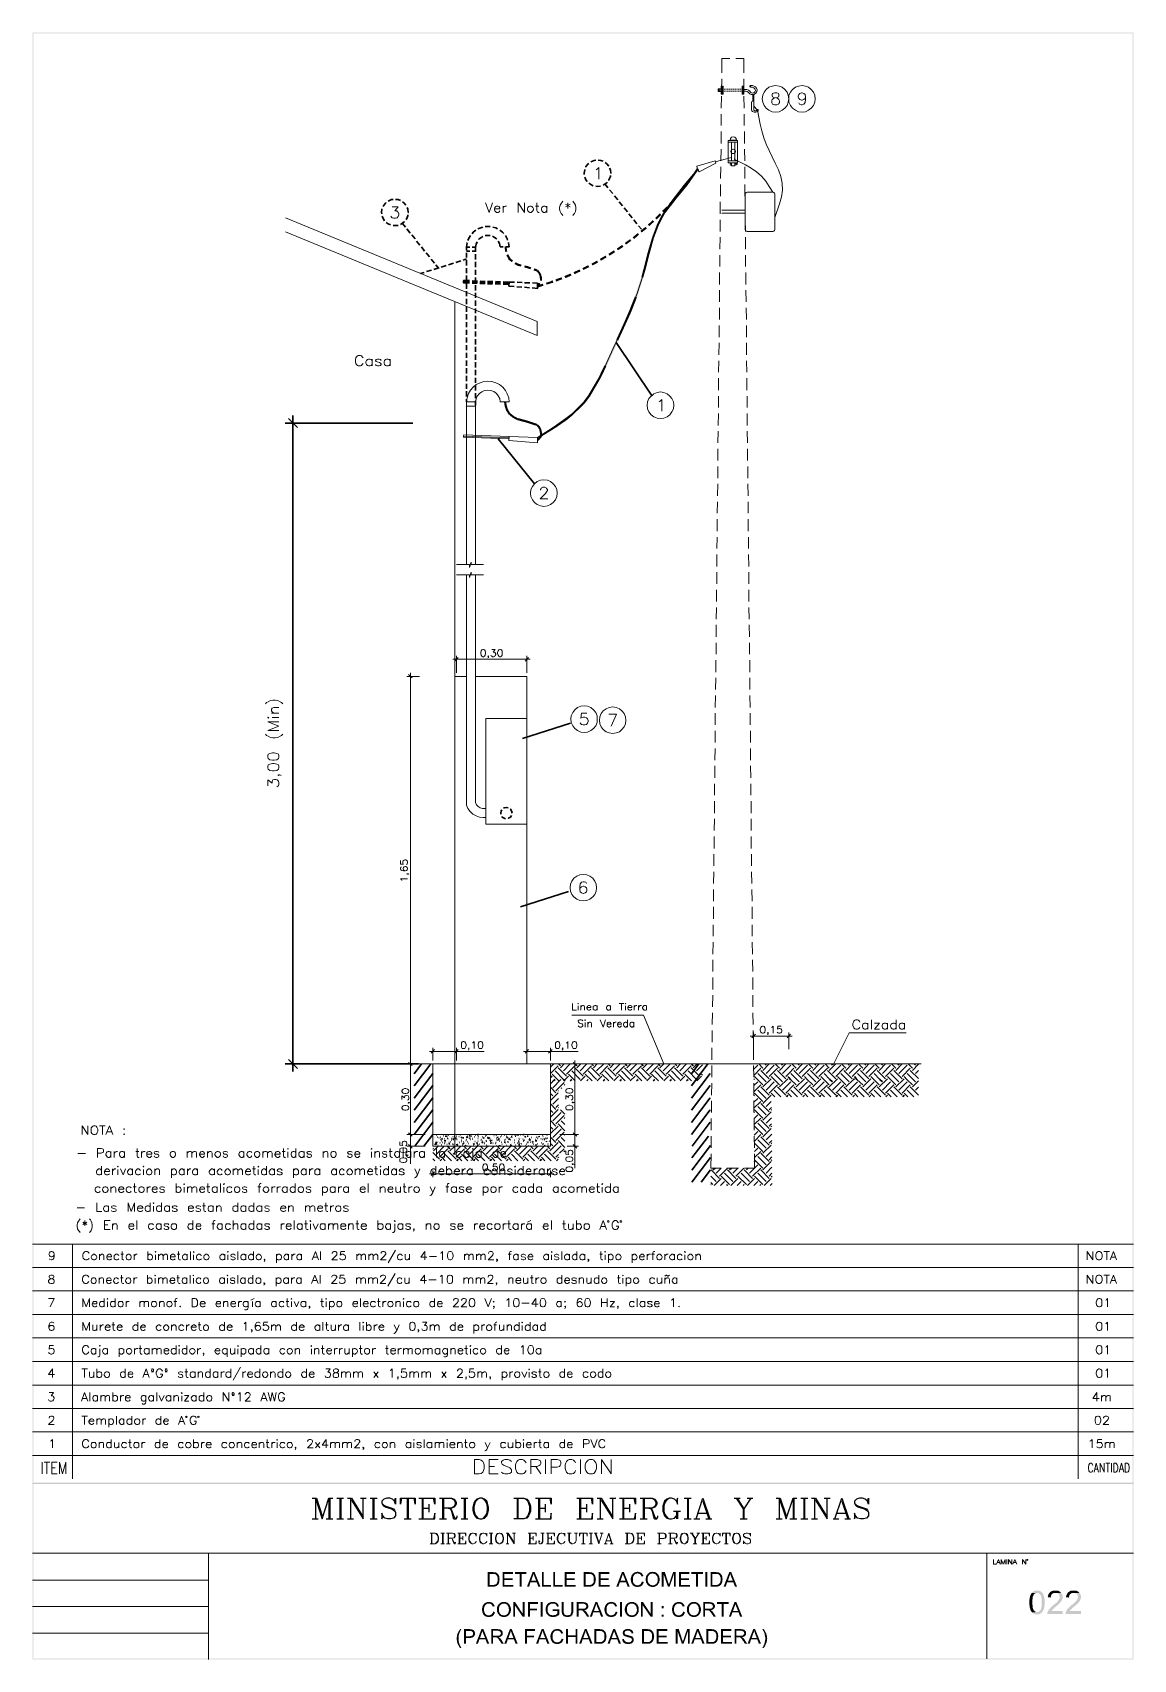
# Paper-space layout 'DGE_BT_020' of a CAD drawing. Header units: millimetres. Extents: x 7 to 203, y 3 to 294.
import ezdxf

# ---------------------------------------------------------------- set-up
doc = ezdxf.new("R2010")
doc.units = ezdxf.units.MM
for name, color, linetype, lineweight in [('DGE_CONTORNOS', 7, 'Continuous', 0), ('DGE_DATOS', 7, 'Continuous', 0), ('DGE_RELLENO', 7, 'Continuous', 0)]:
    doc.layers.add(name, color=color, linetype=linetype, lineweight=lineweight)

# ---------------------------------------------------------------- blocks, each defined once
blk = doc.blocks.new('DGE_BT_020')
at = {"layer": 'DGE_RELLENO', "true_color": 0x000000}
for points in [[(6.5617, 3.2456), (6.731, 3.415), (6.5617, 293.9063)], [(6.731, 3.415), (6.5617, 293.9063), (6.731, 293.737)], [(6.5617, 293.9063), (6.731, 293.737), (203.2847, 293.9063)], [(6.731, 293.737), (203.2847, 293.9063), (203.1153, 293.737)], [(203.2847, 293.9063), (203.1153, 293.737), (203.2847, 3.2456)], [(203.1153, 293.737), (203.2847, 3.2456), (203.1153, 3.415)], [(123.19, 266.7707), (123.5287, 266.5167), (124.841, 269.0144)], [(123.5287, 266.5167), (124.841, 269.0144), (125.1373, 268.8027)], [(123.6557, 267.3634), (124.6293, 268.083), (124.333, 268.2947)], [(123.952, 267.1517), (123.6557, 267.3634), (124.6293, 268.083)], [(124.6717, 268.7604), (125.5607, 269.4377), (125.2643, 269.607)], [(124.968, 268.5487), (124.6717, 268.7604), (125.5607, 269.4377)], [(124.841, 269.0144), (125.1373, 268.8027), (125.1797, 269.5224)], [(125.1373, 268.8027), (125.1797, 269.5224), (125.4337, 269.226)], [(125.1797, 269.5224), (125.4337, 269.226), (125.349, 269.607)], [(125.4337, 269.226), (125.349, 269.607), (125.5183, 269.2684)], [(119.1683, 261.6483), (119.507, 261.479), (121.412, 264.5694)], [(119.507, 261.479), (121.412, 264.5694), (121.7083, 264.3153)], [(121.412, 264.5694), (121.7083, 264.3153), (123.19, 266.7707)], [(121.4543, 264.6117), (122.2163, 264.9503), (121.92, 265.162)], [(121.7083, 264.3577), (121.4543, 264.6117), (122.2163, 264.9503)], [(121.7083, 264.3153), (123.19, 266.7707), (123.5287, 266.5167)], [(121.92, 265.162), (122.4703, 265.2467), (122.174, 265.5007)], [(122.2163, 264.9503), (121.92, 265.162), (122.4703, 265.2467)], [(122.555, 265.9663), (123.571, 266.6437), (123.2747, 266.8977)], [(122.8513, 265.7124), (122.555, 265.9663), (123.571, 266.6437)], [(118.1523, 259.6587), (118.491, 259.5317), (119.1683, 261.6483)], [(118.1523, 261.098), (118.9143, 261.3097), (118.6603, 261.606)], [(118.491, 259.5317), (119.1683, 261.6483), (119.507, 261.479)], [(119.0413, 262.0294), (120.142, 262.5797), (119.888, 262.8337)], [(119.3377, 261.733), (119.0413, 262.0294), (120.142, 262.5797)], [(120.269, 263.2993), (121.3273, 263.892), (121.031, 264.146)], [(120.5653, 263.0454), (120.269, 263.2993), (121.3273, 263.892)], [(115.189, 258.4733), (116.332, 258.8967), (116.078, 259.193)], [(115.4007, 258.177), (115.189, 258.4733), (116.332, 258.8967)], [(116.5013, 259.574), (117.6443, 260.1243), (117.3903, 260.3784)], [(116.7553, 259.32), (116.5013, 259.574), (117.6443, 260.1243)], [(117.2633, 257.288), (117.602, 257.2034), (118.1523, 259.6587)], [(117.602, 257.2034), (118.1523, 259.6587), (118.491, 259.5317)], [(117.8137, 260.7594), (118.4487, 260.844), (118.1523, 261.098)], [(118.0677, 260.5054), (117.8137, 260.7594), (118.4487, 260.844)], [(118.4487, 260.844), (118.1523, 261.098), (118.9143, 261.3097)], [(110.9557, 255.2983), (111.9717, 255.51), (111.76, 255.8487)], [(111.76, 255.8487), (112.141, 255.637), (111.9293, 255.9757)], [(111.9717, 255.51), (111.76, 255.8487), (112.141, 255.637)], [(112.395, 256.3144), (113.538, 256.6954), (113.3263, 256.9917)], [(112.6067, 256.018), (112.395, 256.3144), (113.538, 256.6954)], [(113.792, 257.3304), (114.2153, 257.161), (113.9613, 257.4573)], [(114.046, 257.034), (113.792, 257.3304), (114.2153, 257.161)], [(113.9613, 257.4573), (114.935, 257.796), (114.7233, 258.0924)], [(114.2153, 257.161), (113.9613, 257.4573), (114.935, 257.796)], [(116.4167, 254.4094), (116.7977, 254.2823), (117.2633, 257.288)], [(116.7977, 254.2823), (117.2633, 257.288), (117.602, 257.2034)], [(90.8897, 255.637), (91.2707, 255.637), (91.0167, 254.7903)], [(91.2707, 255.637), (91.0167, 254.7903), (91.3553, 254.9174)], [(91.0167, 254.7903), (91.3553, 254.9174), (91.059, 254.7057)], [(91.3553, 254.9174), (91.059, 254.7057), (91.3977, 254.7903)], [(91.2283, 254.1554), (91.567, 254.2823), (91.2707, 254.0284)], [(91.567, 254.2823), (91.2707, 254.0284), (91.6093, 254.1977)], [(91.2707, 254.0284), (91.6093, 254.1977), (91.6517, 253.3087)], [(91.6093, 254.1977), (91.6517, 253.3087), (91.9903, 253.5204)], [(91.694, 253.2663), (91.948, 253.5627), (92.202, 252.8854)], [(91.948, 253.5627), (92.202, 252.8854), (92.4137, 253.1817)], [(92.6677, 252.5467), (92.8793, 252.8854), (93.2603, 252.2503)], [(92.8793, 252.8854), (93.2603, 252.2503), (93.3873, 252.589)], [(106.426, 252.6313), (107.188, 252.589), (107.0187, 252.9277)], [(107.0187, 252.9277), (107.6113, 252.843), (107.442, 253.1817)], [(107.188, 252.589), (107.0187, 252.9277), (107.6113, 252.843)], [(107.95, 253.478), (109.1353, 253.732), (108.966, 254.0707)], [(108.1193, 253.1394), (107.95, 253.478), (109.1353, 253.732)], [(109.474, 254.367), (110.6593, 254.6634), (110.4477, 255.002)], [(109.6433, 254.0284), (109.474, 254.367), (110.6593, 254.6634)], [(111.1673, 255.002), (110.9557, 255.2983), (111.9717, 255.51)], [(115.7817, 251.8694), (116.1627, 251.7847), (116.4167, 254.4094)], [(116.1627, 251.7847), (116.4167, 254.4094), (116.7977, 254.2823)], [(93.853, 252.081), (93.3873, 252.589), (93.2603, 252.2503)], [(93.9377, 252.462), (93.853, 252.081), (93.3873, 252.589)], [(94.996, 251.7847), (94.5303, 252.2927), (94.4033, 251.954)], [(95.0807, 252.1657), (94.996, 251.7847), (94.5303, 252.2927)], [(95.5463, 251.6153), (95.0807, 252.1657), (94.996, 251.7847)], [(95.6733, 251.954), (95.5463, 251.6153), (95.0807, 252.1657)], [(96.647, 251.2344), (96.2237, 251.7847), (96.0967, 251.4037)], [(96.774, 251.573), (96.647, 251.2344), (96.2237, 251.7847)], [(96.901, 250.938), (96.8587, 251.5307), (96.6047, 251.2344)], [(97.1973, 251.1497), (96.901, 250.938), (96.8587, 251.5307)], [(97.1127, 250.557), (97.1973, 251.1497), (96.901, 250.938)], [(97.4513, 250.684), (97.1127, 250.557), (97.1973, 251.1497)], [(97.1973, 250.0913), (97.4513, 250.684), (97.1127, 250.557)], [(97.5783, 250.1337), (97.1973, 250.0913), (97.4513, 250.684)], [(97.2397, 249.7527), (97.5783, 250.176), (97.1973, 250.0913)], [(97.5783, 249.7104), (97.2397, 249.7527), (97.5783, 250.176)], [(99.9913, 249.795), (101.219, 249.8374), (101.092, 250.176)], [(101.6, 250.3877), (102.1503, 250.176), (101.981, 250.557)], [(101.7693, 250.049), (101.6, 250.3877), (102.1503, 250.176)], [(101.981, 250.557), (102.87, 250.5147), (102.7007, 250.8534)], [(102.1503, 250.176), (101.981, 250.557), (102.87, 250.5147)], [(103.251, 251.1073), (104.4787, 251.2344), (104.3093, 251.573)], [(103.378, 250.7264), (103.251, 251.1073), (104.4787, 251.2344)], [(104.8173, 251.827), (106.045, 251.9964), (105.8757, 252.335)], [(104.9867, 251.4884), (104.8173, 251.827), (106.045, 251.9964)], [(106.5953, 252.2927), (106.426, 252.6313), (107.188, 252.589)], [(114.173, 246.7047), (114.554, 246.5777), (115.3583, 250.2607)], [(114.554, 246.5777), (115.3583, 250.2607), (115.697, 250.1337)], [(115.3583, 250.2607), (115.697, 250.1337), (115.7817, 251.8694)], [(115.697, 250.1337), (115.7817, 251.8694), (116.1627, 251.7847)], [(96.6893, 248.8637), (97.2397, 248.8637), (96.9433, 249.1177)], [(96.9433, 248.5674), (96.6893, 248.8637), (97.2397, 248.8637)], [(96.774, 248.7367), (97.8747, 248.6944), (97.7477, 249.033)], [(96.8587, 248.3557), (96.774, 248.7367), (97.8747, 248.6944)], [(96.9433, 249.1177), (97.3243, 249.033), (97.028, 249.2024)], [(97.2397, 248.8637), (96.9433, 249.1177), (97.3243, 249.033)], [(97.1973, 249.6257), (97.5783, 249.7104), (97.2397, 249.7527)], [(97.5783, 249.541), (97.1973, 249.6257), (97.5783, 249.7104)], [(98.298, 249.2024), (99.5257, 249.2024), (99.3987, 249.541)], [(98.425, 248.8637), (98.298, 249.2024), (99.5257, 249.2024)], [(100.1183, 249.414), (99.9913, 249.795), (101.219, 249.8374)], [(112.1833, 241.921), (112.522, 241.7517), (113.1993, 244.2493)], [(112.522, 241.7517), (113.1993, 244.2493), (113.5803, 244.08)], [(113.1993, 244.2493), (113.5803, 244.08), (114.173, 246.7047)], [(113.5803, 244.08), (114.173, 246.7047), (114.554, 246.5777)], [(110.871, 239.0424), (111.2097, 238.873), (112.1833, 241.921)], [(111.2097, 238.873), (112.1833, 241.921), (112.522, 241.7517)], [(108.7543, 234.428), (109.093, 234.2587), (110.871, 239.0424)], [(109.093, 234.2587), (110.871, 239.0424), (111.2097, 238.873)], [(107.6537, 232.1844), (107.9923, 232.015), (108.7543, 234.428)], [(107.9923, 232.015), (108.7543, 234.428), (109.093, 234.2587)], [(105.8333, 229.094), (106.172, 228.8823), (107.6537, 232.1844)], [(106.172, 228.8823), (107.6537, 232.1844), (107.9923, 232.015)], [(90.805, 227.9087), (91.186, 227.9087), (90.932, 227.1044)], [(91.186, 227.9087), (90.932, 227.1044), (91.313, 227.2313)], [(90.932, 227.1044), (91.313, 227.2313), (91.186, 226.3847)], [(91.313, 227.2313), (91.186, 226.3847), (91.5247, 226.554)], [(102.87, 225.8344), (103.124, 225.5804), (104.9867, 227.951)], [(103.124, 225.5804), (104.9867, 227.951), (105.283, 227.697)], [(104.9867, 227.951), (105.283, 227.697), (105.8333, 229.094)], [(105.283, 227.697), (105.8333, 229.094), (106.172, 228.8823)], [(91.186, 226.3847), (91.5247, 226.554), (91.6093, 225.7073)], [(91.5247, 226.554), (91.6093, 225.7073), (91.9057, 225.919)], [(91.6093, 225.7073), (91.8633, 225.9614), (92.329, 225.1147)], [(91.8633, 225.9614), (92.329, 225.1147), (92.5407, 225.411)], [(92.329, 225.1147), (92.5407, 225.411), (93.1757, 224.649)], [(92.5407, 225.411), (93.1757, 224.649), (93.3027, 224.9877)], [(94.9537, 224.1833), (93.3027, 225.03), (93.218, 224.649)], [(95.0383, 224.5644), (94.9537, 224.1833), (93.3027, 225.03)], [(96.647, 223.633), (95.0383, 224.5644), (94.9537, 224.1833)], [(96.774, 223.9717), (96.647, 223.633), (95.0383, 224.5644)], [(96.901, 223.3367), (96.8587, 223.9294), (96.6047, 223.6754)], [(97.1973, 223.5483), (96.901, 223.3367), (96.8587, 223.9294)], [(100.076, 223.8024), (100.2877, 223.4637), (101.854, 225.0724)], [(100.2877, 223.4637), (101.854, 225.0724), (102.108, 224.7337)], [(101.854, 225.0724), (102.108, 224.7337), (102.87, 225.8344)], [(102.108, 224.7337), (102.87, 225.8344), (103.124, 225.5804)], [(96.6893, 221.1777), (96.9857, 220.966), (97.4513, 222.109)], [(96.6893, 221.2624), (97.2397, 221.3047), (96.9433, 221.5163)], [(96.9433, 220.966), (96.6893, 221.2624), (97.2397, 221.3047)], [(97.1127, 222.9557), (97.1973, 223.5483), (96.901, 223.3367)], [(96.9433, 221.5163), (97.4937, 221.6857), (97.155, 221.8127)], [(97.2397, 221.3047), (96.9433, 221.5163), (97.4937, 221.6857)], [(96.9857, 220.966), (97.4513, 222.109), (97.7053, 221.855)], [(97.4513, 223.0827), (97.1127, 222.9557), (97.1973, 223.5483)], [(97.1973, 222.5323), (97.4513, 223.0827), (97.1127, 222.9557)], [(97.155, 221.8127), (97.5783, 222.109), (97.2397, 222.1514)], [(97.4937, 221.6857), (97.155, 221.8127), (97.5783, 222.109)], [(97.5783, 222.5747), (97.1973, 222.5323), (97.4513, 223.0827)], [(97.2397, 222.1514), (97.5783, 222.5747), (97.1973, 222.49)], [(97.5783, 222.109), (97.2397, 222.1514), (97.5783, 222.5747)], [(97.4513, 222.109), (97.7053, 221.855), (98.806, 222.9557)], [(97.7053, 221.855), (98.806, 222.9557), (99.0177, 222.6594)], [(98.806, 222.9557), (99.0177, 222.6594), (100.076, 223.8024)], [(99.0177, 222.6594), (100.076, 223.8024), (100.2877, 223.4637)], [(6.5617, 34.6993), (6.6887, 34.5723), (6.5617, 34.8263)], [(6.6887, 34.5723), (6.5617, 34.8263), (203.1577, 34.5723)], [(6.5617, 34.8263), (203.1577, 34.5723), (203.2847, 34.8263)], [(6.5617, 3.2456), (6.6887, 3.3726), (6.5617, 34.6993)], [(6.6887, 3.3726), (6.5617, 34.6993), (6.6887, 34.5723)], [(203.1577, 34.5723), (203.2847, 34.8263), (203.2847, 34.6993)], [(203.2847, 34.6993), (203.1577, 34.5723), (203.2847, 3.2456)], [(203.1577, 34.5723), (203.2847, 3.2456), (203.1577, 3.3726)], [(88.773, 18.8666), (87.884, 18.8666), (87.884, 16.2419), (89.1117, 16.2419), (89.154, 16.2843), (89.281, 16.2843), (89.3657, 16.3266), (89.408, 16.3689), (89.4927, 16.3689), (89.535, 16.4113), (89.5773, 16.4536), (89.6197, 16.4959), (89.662, 16.5383), (88.2227, 16.5383), (88.2227, 18.5279), (88.773, 18.5279), (89.662, 18.5703), (89.6197, 18.6126), (89.5773, 18.6549), (89.4927, 18.6973), (89.4503, 18.7396), (89.3657, 18.782), (89.3233, 18.782), (89.2387, 18.8243), (88.9423, 18.8243), (88.8577, 18.8666)], [(89.662, 18.5703), (88.773, 18.5279), (89.1117, 18.5279), (89.154, 18.4856), (89.2387, 18.4856), (89.281, 18.4433), (89.3233, 18.4009), (89.408, 18.3586), (89.4503, 18.3163), (89.4927, 18.2739), (89.535, 18.1893), (89.5773, 18.147), (89.5773, 18.1046), (89.6197, 18.0199), (89.6197, 17.9776), (89.662, 17.8929), (89.662, 17.2579), (89.6197, 17.1733), (89.6197, 17.0463), (89.5773, 17.0463), (89.5773, 16.9616), (89.535, 16.8769), (89.4927, 16.8346), (89.4503, 16.7923), (89.408, 16.7499), (89.3657, 16.7076), (89.3233, 16.6653), (89.2387, 16.623), (89.154, 16.5806), (89.027, 16.5806), (88.9423, 16.5383), (88.2227, 16.5383), (89.662, 16.5383), (89.7467, 16.5806), (89.789, 16.6653), (89.789, 16.7076), (89.8313, 16.7499), (89.8737, 16.8346), (89.916, 16.8769), (89.916, 16.9616), (89.9583, 17.0463), (89.9583, 17.131), (90.0007, 17.1733), (90.0007, 17.4696), (90.043, 17.5543), (90.043, 17.5966), (90.0007, 17.6813), (90.0007, 17.8929), (89.9583, 17.9776), (89.9583, 18.1046), (89.916, 18.1893), (89.916, 18.2316), (89.8737, 18.2739), (89.8313, 18.3586), (89.789, 18.4009), (89.7467, 18.4856), (89.7043, 18.5279)], [(92.4137, 18.8666), (90.551, 18.8666), (90.551, 16.2419), (92.4983, 16.2419), (92.4983, 16.5383), (90.8897, 16.5383), (90.8897, 17.4273), (92.329, 17.4273), (92.329, 17.7236), (90.8897, 17.7236), (90.8897, 18.5279), (92.4137, 18.5279)], [(94.8267, 18.8666), (92.7523, 18.8666), (92.7523, 18.5279), (93.599, 18.5279), (93.599, 16.2419), (93.9377, 16.2419), (93.9377, 18.5279), (94.8267, 18.5279)], [(96.266, 18.8666), (95.9273, 18.8666), (94.9113, 16.2419), (95.2923, 16.2419), (95.5463, 17.0463), (96.647, 17.0463), (95.6733, 17.3003), (95.9273, 18.0623), (95.9273, 18.1046), (95.9697, 18.147), (96.012, 18.2316), (96.012, 18.2739), (96.0543, 18.3586), (96.0543, 18.4856), (96.0967, 18.5703)], [(96.266, 18.8666), (96.0967, 18.5703), (96.0967, 18.4856), (96.139, 18.4009), (96.139, 18.3586), (96.1813, 18.2739), (96.2237, 18.1893), (96.2237, 18.1046), (96.266, 18.0199), (96.5623, 17.3003), (95.6733, 17.3003), (96.647, 17.0463), (96.9433, 16.2419), (97.3243, 16.2419)], [(97.917, 18.8666), (97.5783, 18.8666), (97.5783, 16.2419), (99.2293, 16.2419), (99.2293, 16.5383), (97.917, 16.5383)], [(99.949, 18.8666), (99.6103, 18.8666), (99.6103, 16.2419), (101.2613, 16.2419), (101.2613, 16.5383), (99.949, 16.5383)], [(103.505, 18.8666), (101.6423, 18.8666), (101.6423, 16.2419), (103.5897, 16.2419), (103.5897, 16.5383), (101.981, 16.5383), (101.981, 17.4273), (103.4203, 17.4273), (103.4203, 17.7236), (101.981, 17.7236), (101.981, 18.5279), (103.505, 18.5279)], [(105.9603, 18.8666), (105.0713, 18.8666), (105.0713, 16.2419), (106.299, 16.2419), (106.3413, 16.2843), (106.4683, 16.2843), (106.553, 16.3266), (106.5953, 16.3689), (106.68, 16.3689), (106.7223, 16.4113), (106.7647, 16.4536), (106.807, 16.4959), (106.8493, 16.5383), (105.41, 16.5383), (105.41, 18.5279), (105.9603, 18.5279), (106.8493, 18.5703), (106.807, 18.6126), (106.7647, 18.6549), (106.68, 18.6973), (106.6377, 18.7396), (106.553, 18.782), (106.5107, 18.782), (106.426, 18.8243), (106.1297, 18.8243), (106.045, 18.8666)], [(106.8493, 18.5703), (105.9603, 18.5279), (106.299, 18.5279), (106.3413, 18.4856), (106.426, 18.4856), (106.4683, 18.4433), (106.5107, 18.4009), (106.5953, 18.3586), (106.6377, 18.3163), (106.68, 18.2739), (106.7223, 18.1893), (106.7647, 18.147), (106.7647, 18.1046), (106.807, 18.0199), (106.807, 17.9776), (106.8493, 17.8929), (106.8493, 17.2579), (106.807, 17.1733), (106.807, 17.0463), (106.7647, 17.0463), (106.7647, 16.9616), (106.7223, 16.8769), (106.68, 16.8346), (106.6377, 16.7923), (106.5953, 16.7499), (106.553, 16.7076), (106.5107, 16.6653), (106.426, 16.623), (106.3413, 16.5806), (106.2143, 16.5806), (106.1297, 16.5383), (105.41, 16.5383), (106.8493, 16.5383), (106.934, 16.5806), (106.9763, 16.6653), (106.9763, 16.7076), (107.0187, 16.7499), (107.061, 16.8346), (107.1033, 16.8769), (107.1033, 16.9616), (107.1457, 17.0463), (107.1457, 17.131), (107.188, 17.1733), (107.188, 17.4696), (107.2303, 17.5543), (107.2303, 17.5966), (107.188, 17.6813), (107.188, 17.8929), (107.1457, 17.9776), (107.1457, 18.1046), (107.1033, 18.1893), (107.1033, 18.2316), (107.061, 18.2739), (107.0187, 18.3586), (106.9763, 18.4009), (106.934, 18.4856), (106.8917, 18.5279)], [(109.601, 18.8666), (107.7383, 18.8666), (107.7383, 16.2419), (109.6857, 16.2419), (109.6857, 16.5383), (108.077, 16.5383), (108.077, 17.4273), (109.5163, 17.4273), (109.5163, 17.7236), (108.077, 17.7236), (108.077, 18.5279), (109.601, 18.5279)], [(112.2257, 18.8666), (111.887, 18.8666), (110.871, 16.2419), (111.252, 16.2419), (111.506, 17.0463), (112.6067, 17.0463), (111.633, 17.3003), (111.887, 18.0623), (111.887, 18.1046), (111.9293, 18.147), (111.9717, 18.2316), (111.9717, 18.2739), (112.014, 18.3586), (112.014, 18.4856), (112.0563, 18.5703)], [(112.2257, 18.8666), (112.0563, 18.5703), (112.0563, 18.4856), (112.0987, 18.4009), (112.0987, 18.3586), (112.141, 18.2739), (112.1833, 18.1893), (112.1833, 18.1046), (112.2257, 18.0199), (112.522, 17.3003), (111.633, 17.3003), (112.6067, 17.0463), (112.903, 16.2419), (113.284, 16.2419)], [(114.681, 18.9089), (114.5963, 18.9089), (114.554, 18.8666), (114.3847, 18.8666), (114.3423, 18.8243), (114.2577, 18.8243), (114.173, 18.782), (114.1307, 18.782), (114.046, 18.7396), (114.0037, 18.6973), (113.9613, 18.6549), (113.8767, 18.6126), (113.8343, 18.5703), (113.792, 18.5279), (113.7497, 18.4433), (113.7073, 18.4009), (113.665, 18.3586), (113.6227, 18.2739), (113.5803, 18.1893), (113.5803, 18.147), (113.538, 18.0623), (113.538, 18.0199), (113.4957, 17.9353), (113.4957, 17.8083), (113.4533, 17.7236), (113.4533, 17.4273), (113.4957, 17.3426), (113.4957, 17.131), (113.538, 17.0463), (113.538, 17.0039), (113.5803, 16.9193), (113.6227, 16.8769), (113.6227, 16.7923), (113.665, 16.7076), (113.7073, 16.6653), (113.7497, 16.623), (113.792, 16.5383), (113.8343, 16.4959), (113.8767, 16.4536), (114.681, 16.4959), (114.4693, 16.4959), (114.427, 16.5383), (114.3423, 16.5383), (114.3, 16.5806), (114.2153, 16.623), (114.173, 16.6653), (114.1307, 16.7076), (114.0883, 16.7499), (114.0037, 16.7923), (114.0037, 16.8346), (113.9613, 16.9193), (113.919, 17.0039), (113.8767, 17.0463), (113.8767, 17.1733), (113.8343, 17.2579), (113.8343, 17.8506), (113.8767, 17.9353), (113.8767, 17.9776), (113.919, 18.0623), (113.919, 18.1046), (113.9613, 18.1893), (114.0037, 18.2316), (114.046, 18.3163), (114.0883, 18.3586), (114.1307, 18.4009), (114.173, 18.4433), (114.2153, 18.4856), (114.2577, 18.4856), (114.3423, 18.5279), (114.3847, 18.5703), (114.554, 18.5703), (114.5963, 18.6126), (115.443, 18.6126), (115.4007, 18.6549), (115.3583, 18.6973), (115.316, 18.7396), (115.2737, 18.7396), (115.189, 18.782), (115.1467, 18.8243), (115.062, 18.8243), (114.9773, 18.8666), (114.8503, 18.8666), (114.7657, 18.9089)], [(115.443, 18.6126), (114.681, 18.6126), (114.7233, 18.6126), (114.808, 18.5703), (114.935, 18.5703), (115.0197, 18.5279), (115.062, 18.4856), (115.1043, 18.4856), (115.1467, 18.4433), (115.2313, 18.4009), (115.2737, 18.3163), (115.2737, 18.2739), (115.316, 18.1893), (115.3583, 18.147), (115.4007, 18.0623), (115.7393, 18.147), (115.697, 18.1893), (115.697, 18.2316), (115.6547, 18.3163), (115.6123, 18.3586), (115.57, 18.4433), (115.5277, 18.4856), (115.4853, 18.5703)], [(116.586, 18.6126), (116.5437, 18.5703), (116.459, 18.5279), (116.459, 18.4856), (116.4167, 18.4433), (116.3743, 18.4009), (116.332, 18.3586), (116.2897, 18.2739), (116.2897, 18.2316), (116.2473, 18.1893), (116.205, 18.1046), (116.205, 18.0199), (116.1627, 17.9776), (116.1627, 17.8083), (116.1203, 17.7659), (116.1203, 17.3426), (116.1627, 17.2579), (116.1627, 17.131), (116.205, 17.0463), (116.205, 17.0039), (116.2473, 16.9193), (116.2897, 16.8769), (116.2897, 16.8346), (116.332, 16.7923), (116.3743, 16.7076), (116.4167, 16.6653), (116.459, 16.623), (116.5013, 16.5383), (116.5437, 16.4959), (116.586, 16.4536), (116.6707, 16.4113), (116.713, 16.3689), (116.7553, 16.3689), (116.7977, 16.3266), (116.8823, 16.2843), (116.9247, 16.2843), (117.0093, 16.2419), (117.094, 16.2419), (117.1363, 16.1996), (117.3903, 16.1996), (117.602, 16.1996), (117.6867, 16.2419), (117.729, 16.2419), (117.8137, 16.2843), (117.856, 16.2843), (117.9407, 16.3266), (118.0253, 16.3689), (118.0677, 16.4113), (118.1523, 16.4536), (118.1947, 16.4959), (117.221, 16.4959), (117.1363, 16.5383), (117.094, 16.5383), (117.0093, 16.5806), (116.967, 16.5806), (116.8823, 16.623), (116.84, 16.6653), (116.7977, 16.7076), (116.7553, 16.7499), (116.713, 16.7923), (116.6707, 16.8346), (116.6283, 16.8769), (116.6283, 16.9193), (116.586, 17.0039), (116.5437, 17.0463), (116.5437, 17.131), (116.5013, 17.2156), (116.5013, 17.8929), (116.5437, 17.9776), (116.5437, 18.0199), (116.586, 18.1046), (116.6283, 18.147), (116.6283, 18.1893), (116.6707, 18.2739), (116.713, 18.3163), (116.7553, 18.3586), (116.7977, 18.4009), (116.84, 18.4433), (116.9247, 18.4856), (116.967, 18.4856), (117.0093, 18.5279), (117.094, 18.5703), (117.221, 18.5703), (117.3057, 18.6126), (117.3903, 18.6126)], [(117.3903, 18.9089), (117.3057, 18.9089), (117.221, 18.8666), (117.0093, 18.8666), (116.9247, 18.8243), (116.8823, 18.782), (116.7977, 18.782), (116.7553, 18.7396), (116.6707, 18.6973), (116.6283, 18.6549), (116.586, 18.6126), (117.4327, 18.6126), (117.5173, 18.5703), (117.6443, 18.5703), (117.729, 18.5279), (117.7713, 18.4856), (117.856, 18.4856), (117.8983, 18.4433), (117.9407, 18.4009), (117.983, 18.3586), (118.0253, 18.2739), (118.0677, 18.2316), (118.11, 18.147), (118.1523, 18.1046), (118.1947, 18.0623), (118.1947, 17.9776), (118.237, 17.9353), (118.237, 17.6813), (118.2793, 17.639), (118.2793, 17.3849), (118.237, 17.3003), (118.237, 17.1733), (118.1947, 17.0886), (118.1947, 17.0463), (118.1523, 16.9616), (118.11, 16.9193), (118.11, 16.8769), (118.0677, 16.8346), (118.0253, 16.7499), (117.9407, 16.7076), (117.8983, 16.6653), (117.856, 16.623), (117.7713, 16.5806), (117.729, 16.5383), (117.6443, 16.5383), (117.602, 16.4959), (117.3903, 16.4959), (118.1947, 16.4959), (118.237, 16.5383), (118.2793, 16.5806), (118.3217, 16.6653), (118.364, 16.7076), (118.4063, 16.7499), (118.4487, 16.8346), (118.491, 16.9193), (118.5333, 16.9616), (118.5333, 17.0463), (118.5757, 17.0886), (118.5757, 17.2579), (118.618, 17.3003), (118.618, 17.7659), (118.5757, 17.8506), (118.5757, 17.9776), (118.5333, 18.0623), (118.5333, 18.1046), (118.491, 18.1893), (118.4487, 18.2316), (118.4487, 18.2739), (118.4063, 18.3163), (118.4063, 18.4009), (118.364, 18.4433), (118.2793, 18.4856), (118.237, 18.5279), (118.1947, 18.6126), (118.1523, 18.6549), (118.0677, 18.6973), (118.0253, 18.7396), (117.983, 18.7396), (117.9407, 18.782), (117.856, 18.782), (117.8137, 18.8243), (117.729, 18.8666), (117.5173, 18.8666), (117.4327, 18.9089)], [(119.5493, 18.8666), (118.999, 18.8666), (118.999, 16.2419), (119.3377, 16.2419), (119.3377, 18.4433)], [(119.5493, 18.8666), (119.3377, 18.4433), (120.0997, 16.2419), (120.269, 16.623), (120.269, 16.7076), (120.2267, 16.7499), (120.2267, 16.8346), (120.1843, 16.9193), (120.142, 17.0039)], [(121.4967, 18.8666), (121.031, 18.8666), (120.396, 17.0463), (120.396, 16.9616), (120.3537, 16.8769), (120.3113, 16.7923), (120.3113, 16.6653), (120.269, 16.623), (120.0997, 16.2419), (120.396, 16.2419), (121.158, 18.4433)], [(121.4967, 18.8666), (121.158, 18.4433), (121.158, 16.2419), (121.4967, 16.2419)], [(123.952, 18.8666), (122.0893, 18.8666), (122.0893, 16.2419), (124.0367, 16.2419), (124.0367, 16.5383), (122.428, 16.5383), (122.428, 17.4273), (123.8673, 17.4273), (123.8673, 17.7236), (122.428, 17.7236), (122.428, 18.5279), (123.952, 18.5279)], [(126.365, 18.8666), (124.2907, 18.8666), (124.2907, 18.5279), (125.1373, 18.5279), (125.1373, 16.2419), (125.476, 16.2419), (125.476, 18.5279), (126.365, 18.5279)], [(126.7883, 18.8666), (127.127, 18.8666), (127.127, 16.2419), (126.7883, 16.2419), (126.7883, 18.8666)], [(128.6087, 18.8666), (127.7197, 18.8666), (127.7197, 16.2419), (128.9473, 16.2419), (128.9897, 16.2843), (129.1167, 16.2843), (129.2013, 16.3266), (129.2437, 16.3689), (129.3283, 16.3689), (129.3707, 16.4113), (129.413, 16.4536), (129.4553, 16.4959), (129.4977, 16.5383), (128.0583, 16.5383), (128.0583, 18.5279), (128.6087, 18.5279), (129.4977, 18.5703), (129.4553, 18.6126), (129.413, 18.6549), (129.3283, 18.6973), (129.286, 18.7396), (129.2013, 18.782), (129.159, 18.782), (129.0743, 18.8243), (128.778, 18.8243), (128.6933, 18.8666)], [(129.4977, 18.5703), (128.6087, 18.5279), (128.9473, 18.5279), (128.9897, 18.4856), (129.0743, 18.4856), (129.1167, 18.4433), (129.159, 18.4009), (129.2437, 18.3586), (129.286, 18.3163), (129.3283, 18.2739), (129.3707, 18.1893), (129.413, 18.147), (129.413, 18.1046), (129.4553, 18.0199), (129.4553, 17.9776), (129.4977, 17.8929), (129.4977, 17.2579), (129.4553, 17.1733), (129.4553, 17.0463), (129.413, 17.0463), (129.413, 16.9616), (129.3707, 16.8769), (129.3283, 16.8346), (129.286, 16.7923), (129.2437, 16.7499), (129.2013, 16.7076), (129.159, 16.6653), (129.0743, 16.623), (128.9897, 16.5806), (128.8627, 16.5806), (128.778, 16.5383), (128.0583, 16.5383), (129.4977, 16.5383), (129.5823, 16.5806), (129.6247, 16.6653), (129.6247, 16.7076), (129.667, 16.7499), (129.7093, 16.8346), (129.7517, 16.8769), (129.7517, 16.9616), (129.794, 17.0463), (129.794, 17.131), (129.8363, 17.1733), (129.8363, 17.4696), (129.8787, 17.5543), (129.8787, 17.5966), (129.8363, 17.6813), (129.8363, 17.8929), (129.794, 17.9776), (129.794, 18.1046), (129.7517, 18.1893), (129.7517, 18.2316), (129.7093, 18.2739), (129.667, 18.3586), (129.6247, 18.4009), (129.5823, 18.4856), (129.54, 18.5279)], [(131.4027, 18.8666), (131.064, 18.8666), (130.048, 16.2419), (130.429, 16.2419), (130.683, 17.0463), (131.7837, 17.0463), (130.81, 17.3003), (131.064, 18.0623), (131.064, 18.1046), (131.1063, 18.147), (131.1487, 18.2316), (131.1487, 18.2739), (131.191, 18.3586), (131.191, 18.4856), (131.2333, 18.5703)], [(131.4027, 18.8666), (131.2333, 18.5703), (131.2333, 18.4856), (131.2757, 18.4009), (131.2757, 18.3586), (131.318, 18.2739), (131.3603, 18.1893), (131.3603, 18.1046), (131.4027, 18.0199), (131.699, 17.3003), (130.81, 17.3003), (131.7837, 17.0463), (132.08, 16.2419), (132.461, 16.2419)], [(115.443, 17.1733), (115.443, 17.131), (115.4007, 17.0886), (115.4007, 17.0039), (115.3583, 16.9193), (115.316, 16.8769), (115.2737, 16.7923), (115.2313, 16.7499), (115.189, 16.7076), (115.1467, 16.6653), (115.1467, 16.623), (115.062, 16.623), (115.0197, 16.5806), (114.935, 16.5383), (114.8927, 16.5383), (114.808, 16.4959), (114.681, 16.4959), (113.8767, 16.4536), (113.9613, 16.4113), (114.0037, 16.3689), (114.046, 16.3266), (114.1307, 16.3266), (114.173, 16.2843), (114.2577, 16.2419), (114.3847, 16.2419), (114.4693, 16.1996), (114.8503, 16.1996), (114.935, 16.2419), (115.062, 16.2419), (115.1467, 16.2843), (115.189, 16.3266), (115.2737, 16.3266), (115.316, 16.3689), (115.4007, 16.4113), (115.4007, 16.4536), (115.4853, 16.4959), (115.5277, 16.5383), (115.57, 16.5806), (115.6123, 16.6653), (115.6123, 16.7076), (115.6547, 16.7923), (115.697, 16.8346), (115.7393, 16.9193), (115.7393, 17.0039), (115.7817, 17.0886)], [(185.1237, 15.1413), (185.039, 15.0566), (184.9967, 14.972), (184.9543, 14.8449), (184.8697, 14.7603), (184.8273, 14.6333), (184.8273, 14.5909), (184.785, 14.5063), (184.785, 14.4216), (184.7427, 14.2946), (184.7427, 14.0829), (184.7003, 13.956), (184.7003, 12.94), (184.7427, 12.813), (184.7427, 12.5589), (184.785, 12.432), (184.8273, 12.3473), (184.8273, 12.2203), (184.8697, 12.1356), (184.912, 12.0509), (184.9543, 11.9663), (184.9967, 11.8816), (185.039, 11.797), (185.0813, 11.7546), (185.166, 11.6699), (186.055, 11.7123), (186.0127, 11.7123), (185.8857, 11.7546), (185.801, 11.7546), (185.7163, 11.8393), (185.6317, 11.8816), (185.547, 11.9663), (185.4623, 12.0509), (185.4623, 12.0933), (185.42, 12.1356), (185.3777, 12.2203), (185.3353, 12.3049), (185.3353, 12.3896), (185.293, 12.4743), (185.293, 12.6013), (185.2507, 12.7283), (185.2507, 12.9823), (185.2083, 13.1093), (185.2083, 13.8289), (185.2507, 13.9983), (185.2507, 14.2099), (185.293, 14.3369), (185.293, 14.464), (185.3353, 14.5486), (185.3777, 14.6333), (185.42, 14.7179), (185.4623, 14.8026), (185.4623, 14.8449), (185.547, 14.9296), (185.6317, 15.0143), (185.7163, 15.0566), (185.8433, 15.0989), (185.928, 15.1413), (186.055, 15.1413)], [(186.055, 15.5646), (185.801, 15.5646), (185.674, 15.5223), (185.5893, 15.4799), (185.4623, 15.4376), (185.3777, 15.3953), (185.293, 15.3106), (185.2507, 15.3106), (185.2083, 15.2259), (185.1237, 15.1413), (186.182, 15.1413), (186.309, 15.0989), (186.3937, 15.0566), (186.4783, 14.972), (186.563, 14.8873), (186.6477, 14.8026), (186.69, 14.7179), (186.7323, 14.6756), (186.7747, 14.5909), (186.7747, 14.5063), (186.817, 14.3793), (186.817, 14.2946), (186.8593, 14.1676), (186.8593, 13.9136), (186.9017, 13.7443), (186.9017, 13.2363), (186.8593, 13.0669), (186.8593, 12.6859), (186.817, 12.5589), (186.817, 12.4743), (186.7747, 12.3473), (186.7323, 12.2626), (186.7323, 12.1779), (186.69, 12.1356), (186.6477, 12.0509), (186.6053, 12.0086), (186.5207, 11.9239), (186.436, 11.8393), (186.3513, 11.797), (186.2667, 11.7546), (186.1397, 11.7123), (186.055, 11.7123), (185.166, 11.6699), (185.2083, 11.5853), (185.293, 11.5429), (185.42, 11.4583), (185.5047, 11.4159), (185.5893, 11.3736), (185.7163, 11.3313), (185.801, 11.3313), (185.928, 11.289), (186.055, 11.289), (186.182, 11.289), (186.309, 11.3313), (186.436, 11.3313), (186.5207, 11.3736), (186.6477, 11.4159), (186.7323, 11.5006), (186.817, 11.5429), (186.8593, 11.5853), (186.9017, 11.6276), (186.9863, 11.7123), (187.071, 11.797), (187.1133, 11.9239), (187.1557, 12.0086), (187.2403, 12.1356), (187.2827, 12.2626), (187.2827, 12.3896), (187.325, 12.4743), (187.3673, 12.5589), (187.3673, 12.813), (187.4097, 12.8976), (187.4097, 14.0406), (187.3673, 14.1253), (187.3673, 14.2523), (187.325, 14.3369), (187.325, 14.4216), (187.2827, 14.5486), (187.2403, 14.6333), (187.198, 14.7603), (187.1557, 14.8449), (187.1133, 14.972), (187.071, 15.0566), (186.9863, 15.1413), (186.9017, 15.2259), (186.817, 15.3106), (186.7323, 15.3953), (186.6477, 15.4376), (186.6053, 15.4376), (186.5207, 15.4799), (186.3937, 15.5223), (186.309, 15.5646), (186.182, 15.5646)], [(190.373, 15.1413), (189.3147, 15.1413), (189.5263, 15.1413), (189.611, 15.0989), (189.738, 15.0566), (189.8227, 15.0143), (189.9073, 14.9296), (189.992, 14.8449), (190.0343, 14.7603), (190.0767, 14.6333), (190.119, 14.5486), (190.119, 14.3369), (190.0767, 14.2523), (190.0767, 14.1253), (189.992, 14.0406), (189.9497, 13.9136), (189.865, 13.7866), (189.8227, 13.7443), (189.7803, 13.6596), (189.6957, 13.6173), (189.6533, 13.5326), (189.5687, 13.448), (189.484, 13.3633), (189.3993, 13.2786), (189.2723, 13.1939), (189.1877, 13.1093), (189.0607, 13.0246), (188.9337, 12.94), (188.849, 12.8553), (188.7643, 12.7283), (188.6373, 12.6859), (188.5527, 12.6013), (188.468, 12.5166), (188.4257, 12.432), (188.341, 12.3473), (188.2987, 12.3049), (188.214, 12.2203), (188.1717, 12.1356), (188.087, 12.0086), (188.0447, 11.9239), (188.0023, 11.8393), (187.96, 11.7123), (187.9177, 11.7123), (187.9177, 11.5853), (187.8753, 11.5006), (187.8753, 11.3736), (190.627, 11.3736), (190.627, 11.8816), (188.595, 11.8816), (188.6797, 11.9663), (188.722, 12.0509), (188.8067, 12.1356), (188.849, 12.1779), (188.8913, 12.2203), (188.976, 12.3049), (189.0607, 12.3896), (189.1453, 12.4743), (189.2723, 12.5589), (189.3993, 12.6859), (189.4417, 12.6859), (189.5687, 12.813), (189.6533, 12.8976), (189.7803, 12.9823), (189.865, 13.0669), (189.9497, 13.1516), (189.992, 13.1939), (190.0767, 13.2786), (190.1613, 13.3633), (190.2037, 13.4056), (190.246, 13.448), (190.2883, 13.5326), (190.373, 13.6173), (190.4577, 13.7443), (190.5, 13.8289), (190.5423, 13.9136), (190.5423, 13.956), (190.5847, 14.0829), (190.627, 14.1676), (190.627, 14.6756), (190.5847, 14.7603), (190.5423, 14.8873), (190.5, 14.972), (190.4577, 15.0566)], [(189.357, 15.5646), (189.103, 15.5646), (188.976, 15.5223), (188.849, 15.5223), (188.7643, 15.4799), (188.6373, 15.4376), (188.5527, 15.3953), (188.468, 15.3106), (188.3833, 15.2683), (188.2987, 15.1836), (188.2563, 15.0989), (188.1717, 15.0143), (188.1293, 14.9296), (188.087, 14.8449), (188.0447, 14.7179), (188.0023, 14.6333), (188.0023, 14.5063), (187.96, 14.3793), (188.5103, 14.2946), (188.5103, 14.4216), (188.5527, 14.5486), (188.5527, 14.6756), (188.595, 14.7603), (188.6797, 14.8449), (188.722, 14.9296), (188.8067, 14.972), (188.8913, 15.0566), (188.976, 15.0989), (189.103, 15.1413), (190.373, 15.1413), (190.2883, 15.2259), (190.2037, 15.3106), (190.119, 15.3953), (190.0343, 15.4376), (189.9073, 15.4799), (189.8227, 15.5223), (189.6957, 15.5223), (189.5687, 15.5646), (189.484, 15.5646)], [(193.6327, 15.1413), (192.5743, 15.1413), (192.786, 15.1413), (192.8707, 15.0989), (192.9977, 15.0566), (193.0823, 15.0143), (193.167, 14.9296), (193.2517, 14.8449), (193.294, 14.7603), (193.3363, 14.6333), (193.3787, 14.5486), (193.3787, 14.3369), (193.3363, 14.2523), (193.3363, 14.1253), (193.2517, 14.0406), (193.2093, 13.9136), (193.1247, 13.7866), (193.0823, 13.7443), (193.04, 13.6596), (192.9553, 13.6173), (192.913, 13.5326), (192.8283, 13.448), (192.7437, 13.3633), (192.659, 13.2786), (192.532, 13.1939), (192.4473, 13.1093), (192.3203, 13.0246), (192.1933, 12.94), (192.1087, 12.8553), (192.024, 12.7283), (191.897, 12.6859), (191.8123, 12.6013), (191.7277, 12.5166), (191.6853, 12.432), (191.6007, 12.3473), (191.5583, 12.3049), (191.4737, 12.2203), (191.4313, 12.1356), (191.3467, 12.0086), (191.3043, 11.9239), (191.262, 11.8393), (191.2197, 11.7123), (191.1773, 11.7123), (191.1773, 11.5853), (191.135, 11.5006), (191.135, 11.3736), (193.8867, 11.3736), (193.8867, 11.8816), (191.8547, 11.8816), (191.9393, 11.9663), (191.9817, 12.0509), (192.0663, 12.1356), (192.1087, 12.1779), (192.151, 12.2203), (192.2357, 12.3049), (192.3203, 12.3896), (192.405, 12.4743), (192.532, 12.5589), (192.659, 12.6859), (192.7013, 12.6859), (192.8283, 12.813), (192.913, 12.8976), (193.04, 12.9823), (193.1247, 13.0669), (193.2093, 13.1516), (193.2517, 13.1939), (193.3363, 13.2786), (193.421, 13.3633), (193.4633, 13.4056), (193.5057, 13.448), (193.548, 13.5326), (193.6327, 13.6173), (193.7173, 13.7443), (193.7597, 13.8289), (193.802, 13.9136), (193.802, 13.956), (193.8443, 14.0829), (193.8867, 14.1676), (193.8867, 14.6756), (193.8443, 14.7603), (193.802, 14.8873), (193.7597, 14.972), (193.7173, 15.0566)], [(192.6167, 15.5646), (192.3627, 15.5646), (192.2357, 15.5223), (192.1087, 15.5223), (192.024, 15.4799), (191.897, 15.4376), (191.8123, 15.3953), (191.7277, 15.3106), (191.643, 15.2683), (191.5583, 15.1836), (191.516, 15.0989), (191.4313, 15.0143), (191.389, 14.9296), (191.3467, 14.8449), (191.3043, 14.7179), (191.262, 14.6333), (191.262, 14.5063), (191.2197, 14.3793), (191.77, 14.2946), (191.77, 14.4216), (191.8123, 14.5486), (191.8123, 14.6756), (191.8547, 14.7603), (191.9393, 14.8449), (191.9817, 14.9296), (192.0663, 14.972), (192.151, 15.0566), (192.2357, 15.0989), (192.3627, 15.1413), (193.6327, 15.1413), (193.548, 15.2259), (193.4633, 15.3106), (193.3787, 15.3953), (193.294, 15.4376), (193.167, 15.4799), (193.0823, 15.5223), (192.9553, 15.5223), (192.8283, 15.5646), (192.7437, 15.5646)], [(88.0957, 13.5326), (88.011, 13.5326), (87.9687, 13.4903), (87.7993, 13.4903), (87.757, 13.448), (87.6723, 13.448), (87.5877, 13.4056), (87.5453, 13.4056), (87.4607, 13.3633), (87.4183, 13.3209), (87.376, 13.2786), (87.2913, 13.2363), (87.249, 13.1939), (87.2067, 13.1516), (87.1643, 13.0669), (87.122, 13.0246), (87.0797, 12.9823), (87.0373, 12.8976), (86.995, 12.813), (86.995, 12.7706), (86.9527, 12.6859), (86.9527, 12.6436), (86.9103, 12.5589), (86.9103, 12.432), (86.868, 12.3473), (86.868, 12.0509), (86.9103, 11.9663), (86.9103, 11.7546), (86.9527, 11.6699), (86.9527, 11.6276), (86.995, 11.5429), (87.0373, 11.5006), (87.0373, 11.4159), (87.0797, 11.3313), (87.122, 11.289), (87.1643, 11.2466), (87.2067, 11.1619), (87.249, 11.1196), (87.2913, 11.0773), (88.0957, 11.1196), (87.884, 11.1196), (87.8417, 11.1619), (87.757, 11.1619), (87.7147, 11.2043), (87.63, 11.2466), (87.5877, 11.289), (87.5453, 11.3313), (87.503, 11.3736), (87.4183, 11.4159), (87.4183, 11.4583), (87.376, 11.5429), (87.3337, 11.6276), (87.2913, 11.6699), (87.2913, 11.797), (87.249, 11.8816), (87.249, 12.4743), (87.2913, 12.5589), (87.2913, 12.6013), (87.3337, 12.6859), (87.3337, 12.7283), (87.376, 12.813), (87.4183, 12.8553), (87.4607, 12.94), (87.503, 12.9823), (87.5453, 13.0246), (87.5877, 13.0669), (87.63, 13.1093), (87.6723, 13.1093), (87.757, 13.1516), (87.7993, 13.1939), (87.9687, 13.1939), (88.011, 13.2363), (88.8577, 13.2363), (88.8153, 13.2786), (88.773, 13.3209), (88.7307, 13.3633), (88.6883, 13.3633), (88.6037, 13.4056), (88.5613, 13.448), (88.4767, 13.448), (88.392, 13.4903), (88.265, 13.4903), (88.1803, 13.5326)], [(88.8577, 11.797), (88.8577, 11.7546), (88.8153, 11.7123), (88.8153, 11.6276), (88.773, 11.5429), (88.7307, 11.5006), (88.6883, 11.4159), (88.646, 11.3736), (88.6037, 11.3313), (88.5613, 11.289), (88.5613, 11.2466), (88.4767, 11.2466), (88.4343, 11.2043), (88.3497, 11.1619), (88.3073, 11.1619), (88.2227, 11.1196), (88.0957, 11.1196), (87.2913, 11.0773), (87.376, 11.0349), (87.4183, 10.9926), (87.4607, 10.9503), (87.5453, 10.9503), (87.5877, 10.9079), (87.6723, 10.8656), (87.7993, 10.8656), (87.884, 10.8233), (88.265, 10.8233), (88.3497, 10.8656), (88.4767, 10.8656), (88.5613, 10.9079), (88.6037, 10.9503), (88.6883, 10.9503), (88.7307, 10.9926), (88.8153, 11.0349), (88.8153, 11.0773), (88.9, 11.1196), (88.9423, 11.1619), (88.9847, 11.2043), (89.027, 11.289), (89.027, 11.3313), (89.0693, 11.4159), (89.1117, 11.4583), (89.154, 11.5429), (89.154, 11.6276), (89.1963, 11.7123)], [(88.8577, 13.2363), (88.0957, 13.2363), (88.138, 13.2363), (88.2227, 13.1939), (88.3497, 13.1939), (88.4343, 13.1516), (88.4767, 13.1093), (88.519, 13.1093), (88.5613, 13.0669), (88.646, 13.0246), (88.6883, 12.94), (88.6883, 12.8976), (88.7307, 12.813), (88.773, 12.7706), (88.8153, 12.6859), (89.154, 12.7706), (89.1117, 12.813), (89.1117, 12.8553), (89.0693, 12.94), (89.027, 12.9823), (88.9847, 13.0669), (88.9423, 13.1093), (88.9, 13.1939)], [(90.0007, 13.2363), (89.9583, 13.1939), (89.8737, 13.1516), (89.8737, 13.1093), (89.8313, 13.0669), (89.789, 13.0246), (89.7467, 12.9823), (89.7043, 12.8976), (89.7043, 12.8553), (89.662, 12.813), (89.6197, 12.7283), (89.6197, 12.6436), (89.5773, 12.6013), (89.5773, 12.432), (89.535, 12.3896), (89.535, 11.9663), (89.5773, 11.8816), (89.5773, 11.7546), (89.6197, 11.6699), (89.6197, 11.6276), (89.662, 11.5429), (89.7043, 11.5006), (89.7043, 11.4583), (89.7467, 11.4159), (89.789, 11.3313), (89.8313, 11.289), (89.8737, 11.2466), (89.916, 11.1619), (89.9583, 11.1196), (90.0007, 11.0773), (90.0853, 11.0349), (90.1277, 10.9926), (90.17, 10.9926), (90.2123, 10.9503), (90.297, 10.9079), (90.3393, 10.9079), (90.424, 10.8656), (90.5087, 10.8656), (90.551, 10.8233), (90.805, 10.8233), (91.0167, 10.8233), (91.1013, 10.8656), (91.1437, 10.8656), (91.2283, 10.9079), (91.2707, 10.9079), (91.3553, 10.9503), (91.44, 10.9926), (91.4823, 11.0349), (91.567, 11.0773), (91.6093, 11.1196), (90.6357, 11.1196), (90.551, 11.1619), (90.5087, 11.1619), (90.424, 11.2043), (90.3817, 11.2043), (90.297, 11.2466), (90.2547, 11.289), (90.2123, 11.3313), (90.17, 11.3736), (90.1277, 11.4159), (90.0853, 11.4583), (90.043, 11.5006), (90.043, 11.5429), (90.0007, 11.6276), (89.9583, 11.6699), (89.9583, 11.7546), (89.916, 11.8393), (89.916, 12.5166), (89.9583, 12.6013), (89.9583, 12.6436), (90.0007, 12.7283), (90.043, 12.7706), (90.043, 12.813), (90.0853, 12.8976), (90.1277, 12.94), (90.17, 12.9823), (90.2123, 13.0246), (90.2547, 13.0669), (90.3393, 13.1093), (90.3817, 13.1093), (90.424, 13.1516), (90.5087, 13.1939), (90.6357, 13.1939), (90.7203, 13.2363), (90.805, 13.2363)], [(90.805, 13.5326), (90.7203, 13.5326), (90.6357, 13.4903), (90.424, 13.4903), (90.3393, 13.448), (90.297, 13.4056), (90.2123, 13.4056), (90.17, 13.3633), (90.0853, 13.3209), (90.043, 13.2786), (90.0007, 13.2363), (90.8473, 13.2363), (90.932, 13.1939), (91.059, 13.1939), (91.1437, 13.1516), (91.186, 13.1093), (91.2707, 13.1093), (91.313, 13.0669), (91.3553, 13.0246), (91.3977, 12.9823), (91.44, 12.8976), (91.4823, 12.8553), (91.5247, 12.7706), (91.567, 12.7283), (91.6093, 12.6859), (91.6093, 12.6013), (91.6517, 12.5589), (91.6517, 12.3049), (91.694, 12.2626), (91.694, 12.0086), (91.6517, 11.9239), (91.6517, 11.797), (91.6093, 11.7123), (91.6093, 11.6699), (91.567, 11.5853), (91.5247, 11.5429), (91.5247, 11.5006), (91.4823, 11.4583), (91.44, 11.3736), (91.3553, 11.3313), (91.313, 11.289), (91.2707, 11.2466), (91.186, 11.2043), (91.1437, 11.1619), (91.059, 11.1619), (91.0167, 11.1196), (90.805, 11.1196), (91.6093, 11.1196), (91.6517, 11.1619), (91.694, 11.2043), (91.7363, 11.289), (91.7787, 11.3313), (91.821, 11.3736), (91.8633, 11.4583), (91.9057, 11.5429), (91.948, 11.5853), (91.948, 11.6699), (91.9903, 11.7123), (91.9903, 11.8816), (92.0327, 11.9239), (92.0327, 12.3896), (91.9903, 12.4743), (91.9903, 12.6013), (91.948, 12.6859), (91.948, 12.7283), (91.9057, 12.813), (91.8633, 12.8553), (91.8633, 12.8976), (91.821, 12.94), (91.821, 13.0246), (91.7787, 13.0669), (91.694, 13.1093), (91.6517, 13.1516), (91.6093, 13.2363), (91.567, 13.2786), (91.4823, 13.3209), (91.44, 13.3633), (91.3977, 13.3633), (91.3553, 13.4056), (91.2707, 13.4056), (91.2283, 13.448), (91.1437, 13.4903), (90.932, 13.4903), (90.8473, 13.5326)], [(92.7947, 13.4903), (92.456, 13.4903), (92.456, 10.8656), (92.7523, 10.8656), (92.7523, 12.8976)], [(92.7947, 13.4903), (92.7523, 12.8976), (94.1493, 10.8656), (94.1493, 11.4159)], [(94.488, 13.4903), (94.1493, 13.4903), (94.1493, 10.8656), (94.488, 10.8656)], [(96.901, 13.4903), (95.123, 13.4903), (95.123, 10.8656), (95.4617, 10.8656), (95.4617, 12.0509), (96.6893, 12.0509), (96.6893, 12.3473), (95.4617, 12.3473), (95.4617, 13.1516), (96.901, 13.1516)], [(97.3667, 13.4903), (97.7053, 13.4903), (97.7053, 10.8656), (97.3667, 10.8656), (97.3667, 13.4903)], [(99.5257, 13.5326), (99.4833, 13.5326), (99.3987, 13.4903), (99.187, 13.4903), (99.1023, 13.448), (99.06, 13.448), (98.9753, 13.4056), (98.933, 13.4056), (98.8483, 13.3633), (98.806, 13.3209), (98.7637, 13.3209), (98.7213, 13.2786), (98.6367, 13.2363), (98.5943, 13.1516), (98.552, 13.1093), (98.5097, 13.0669), (98.4673, 12.9823), (98.425, 12.94), (98.3827, 12.8553), (98.3827, 12.7706), (98.3403, 12.7283), (98.298, 12.6436), (98.298, 12.6013), (98.2557, 12.5166), (98.2557, 11.8816), (98.298, 11.797), (98.298, 11.6699), (98.3403, 11.5853), (98.3827, 11.5429), (98.3827, 11.4583), (98.425, 11.4159), (98.4673, 11.3736), (98.5097, 11.289), (98.552, 11.2466), (98.5943, 11.2043), (98.6367, 11.1619), (98.679, 11.1196), (99.568, 11.1196), (99.4833, 11.1196), (99.3987, 11.1619), (99.2717, 11.1619), (99.187, 11.2043), (99.1447, 11.2043), (99.06, 11.2466), (99.0177, 11.289), (98.933, 11.3313), (98.8907, 11.3736), (98.8483, 11.4159), (98.806, 11.4583), (98.7637, 11.5429), (98.7213, 11.5853), (98.7213, 11.6276), (98.679, 11.6699), (98.6367, 11.7546), (98.6367, 11.8816), (98.5943, 11.9239), (98.5943, 12.432), (98.6367, 12.5166), (98.6367, 12.5589), (98.679, 12.6436), (98.679, 12.7283), (98.7213, 12.7706), (98.7637, 12.8553), (98.806, 12.8976), (98.8483, 12.94), (98.8907, 12.9823), (98.933, 13.0246), (99.0177, 13.0669), (99.06, 13.1093), (99.1447, 13.1516), (99.187, 13.1516), (99.2293, 13.1939), (99.3987, 13.1939), (99.4833, 13.2363), (100.3723, 13.2363), (100.2877, 13.2786), (100.2453, 13.3209), (100.203, 13.3633), (100.1183, 13.4056), (100.0337, 13.4056), (100.0337, 13.448), (99.9913, 13.448), (99.9067, 13.4903), (99.695, 13.4903), (99.6103, 13.5326)], [(100.6687, 12.1779), (99.5257, 12.1779), (99.5257, 11.8816), (100.33, 11.8816), (100.33, 11.4159), (100.2877, 11.4159), (100.2453, 11.3736), (100.203, 11.3313), (100.1183, 11.289), (100.076, 11.2466), (99.9913, 11.2043), (99.9067, 11.2043), (99.822, 11.1619), (99.695, 11.1619), (99.6103, 11.1196), (98.679, 11.1196), (98.7637, 11.0773), (98.806, 11.0349), (98.8907, 10.9926), (98.933, 10.9503), (99.0177, 10.9079), (99.06, 10.9079), (99.1447, 10.8656), (99.2717, 10.8656), (99.3563, 10.8233), (99.7797, 10.8233), (99.8643, 10.8656), (99.9913, 10.8656), (100.0337, 10.9079), (100.1183, 10.9079), (100.1607, 10.9503), (100.203, 10.9503), (100.2877, 10.9926), (100.33, 11.0349), (100.4147, 11.0773), (100.457, 11.0773), (100.5417, 11.1196), (100.584, 11.1619), (100.6687, 11.2466)], [(100.3723, 13.2363), (99.5257, 13.2363), (99.6103, 13.2363), (99.695, 13.1939), (99.822, 13.1939), (99.9067, 13.1516), (99.949, 13.1516), (99.9913, 13.1093), (100.076, 13.0669), (100.1183, 13.0246), (100.1607, 12.9823), (100.1607, 12.94), (100.203, 12.8553), (100.2453, 12.813), (100.2877, 12.7283), (100.2877, 12.6436), (100.6263, 12.7283), (100.584, 12.7706), (100.584, 12.8553), (100.5417, 12.94), (100.4993, 12.9823), (100.4993, 13.0669), (100.457, 13.1093), (100.4147, 13.1516), (100.4147, 13.1939)], [(101.473, 13.4903), (101.1343, 13.4903), (101.1343, 11.6276), (101.1767, 11.5429), (101.1767, 11.4159), (101.219, 11.3736), (101.219, 11.289), (101.2613, 11.2466), (101.3037, 11.2043), (101.346, 11.1196), (102.108, 11.1196), (102.0233, 11.1196), (101.9387, 11.1619), (101.854, 11.1619), (101.8117, 11.2043), (101.7693, 11.2043), (101.6847, 11.2466), (101.6423, 11.289), (101.6, 11.3313), (101.5577, 11.4159), (101.5153, 11.4583), (101.5153, 11.5853), (101.473, 11.6276), (101.473, 11.9663)], [(103.1663, 13.4903), (102.8277, 13.4903), (102.8277, 11.7123), (102.7853, 11.6276), (102.7853, 11.5006), (102.743, 11.4583), (102.743, 11.3736), (102.7007, 11.3313), (102.6583, 11.289), (102.616, 11.2466), (102.5737, 11.2043), (102.489, 11.2043), (102.4467, 11.1619), (102.2773, 11.1619), (102.235, 11.1196), (101.346, 11.1196), (101.3883, 11.0773), (101.4307, 11.0349), (101.473, 10.9926), (101.5577, 10.9503), (101.6, 10.9503), (101.6423, 10.9079), (101.727, 10.8656), (101.854, 10.8656), (101.8963, 10.8233), (102.362, 10.8233), (102.4467, 10.8656), (102.5737, 10.8656), (102.6583, 10.9079), (102.7007, 10.9503), (102.7853, 10.9503), (102.8277, 10.9926), (102.87, 11.0773), (102.9547, 11.1196), (102.997, 11.1619), (103.0393, 11.2043), (103.0393, 11.289), (103.0817, 11.3313), (103.0817, 11.3736), (103.124, 11.4583), (103.124, 11.5853), (103.1663, 11.6276), (103.1663, 11.9663)], [(104.9443, 13.4903), (103.8013, 13.4903), (103.8013, 10.8656), (104.14, 10.8656), (104.14, 12.0086), (104.521, 12.0086), (105.156, 12.0509), (105.1983, 12.0509), (105.283, 12.0933), (105.3677, 12.0933), (105.41, 12.1356), (105.4947, 12.1356), (105.537, 12.1779), (105.6217, 12.2203), (105.664, 12.2626), (105.7063, 12.3049), (104.14, 12.3049), (104.14, 13.1939), (104.9443, 13.1939), (105.7063, 13.2363), (105.664, 13.2786), (105.5793, 13.3209), (105.537, 13.3633), (105.4947, 13.4056), (105.41, 13.4056), (105.3253, 13.448), (105.1137, 13.448), (105.029, 13.4903)], [(105.7063, 13.2363), (104.9443, 13.1939), (105.0713, 13.1939), (105.156, 13.1516), (105.2407, 13.1516), (105.283, 13.1093), (105.3253, 13.1093), (105.3677, 13.0669), (105.41, 13.0246), (105.4523, 12.9823), (105.4947, 12.8976), (105.4947, 12.8553), (105.537, 12.7706), (105.537, 12.7283), (105.4947, 12.6436), (105.4947, 12.6013), (105.4523, 12.5166), (105.41, 12.4743), (105.3677, 12.432), (105.3253, 12.3896), (105.2407, 12.3896), (105.2407, 12.3473), (105.029, 12.3473), (104.9443, 12.3049), (104.14, 12.3049), (105.7063, 12.3049), (105.7487, 12.3473), (105.791, 12.432), (105.8333, 12.4743), (105.8333, 12.5589), (105.8757, 12.6013), (105.8757, 12.8976), (105.8333, 12.94), (105.8333, 13.0246), (105.791, 13.1093), (105.7487, 13.1516), (105.7487, 13.1939)], [(105.156, 12.0509), (104.521, 12.0086), (104.775, 12.0086), (104.8173, 11.9663), (104.902, 11.9239), (104.9443, 11.8816), (104.9867, 11.8393), (105.0713, 11.7546), (105.1137, 11.7123), (105.1137, 11.6699), (105.156, 11.6276), (105.1983, 11.5429), (105.2407, 11.5006), (105.3253, 11.4159), (105.664, 10.8656), (106.0873, 10.8656), (105.6217, 11.5853), (105.5793, 11.6699), (105.537, 11.7123), (105.4947, 11.7546), (105.4523, 11.8393), (105.41, 11.8816), (105.3677, 11.9239), (105.3253, 11.9239), (105.283, 11.9663), (105.1983, 12.0086)], [(107.4843, 13.4903), (107.1457, 13.4903), (106.1297, 10.8656), (106.5107, 10.8656), (106.7647, 11.6699), (107.8653, 11.6699), (106.8917, 11.9239), (107.1457, 12.6859), (107.1457, 12.7283), (107.188, 12.7706), (107.2303, 12.8553), (107.2303, 12.8976), (107.2727, 12.9823), (107.2727, 13.1093), (107.315, 13.1939)], [(107.4843, 13.4903), (107.315, 13.1939), (107.315, 13.1093), (107.3573, 13.0246), (107.3573, 12.9823), (107.3997, 12.8976), (107.442, 12.813), (107.442, 12.7283), (107.4843, 12.6436), (107.7807, 11.9239), (106.8917, 11.9239), (107.8653, 11.6699), (108.1617, 10.8656), (108.5427, 10.8656)], [(109.982, 13.5326), (109.8973, 13.5326), (109.855, 13.4903), (109.6857, 13.4903), (109.6433, 13.448), (109.5587, 13.448), (109.474, 13.4056), (109.4317, 13.4056), (109.347, 13.3633), (109.3047, 13.3209), (109.2623, 13.2786), (109.1777, 13.2363), (109.1353, 13.1939), (109.093, 13.1516), (109.0507, 13.0669), (109.0083, 13.0246), (108.966, 12.9823), (108.9237, 12.8976), (108.8813, 12.813), (108.8813, 12.7706), (108.839, 12.6859), (108.839, 12.6436), (108.7967, 12.5589), (108.7967, 12.432), (108.7543, 12.3473), (108.7543, 12.0509), (108.7967, 11.9663), (108.7967, 11.7546), (108.839, 11.6699), (108.839, 11.6276), (108.8813, 11.5429), (108.9237, 11.5006), (108.9237, 11.4159), (108.966, 11.3313), (109.0083, 11.289), (109.0507, 11.2466), (109.093, 11.1619), (109.1353, 11.1196), (109.1777, 11.0773), (109.982, 11.1196), (109.7703, 11.1196), (109.728, 11.1619), (109.6433, 11.1619), (109.601, 11.2043), (109.5163, 11.2466), (109.474, 11.289), (109.4317, 11.3313), (109.3893, 11.3736), (109.3047, 11.4159), (109.3047, 11.4583), (109.2623, 11.5429), (109.22, 11.6276), (109.1777, 11.6699), (109.1777, 11.797), (109.1353, 11.8816), (109.1353, 12.4743), (109.1777, 12.5589), (109.1777, 12.6013), (109.22, 12.6859), (109.22, 12.7283), (109.2623, 12.813), (109.3047, 12.8553), (109.347, 12.94), (109.3893, 12.9823), (109.4317, 13.0246), (109.474, 13.0669), (109.5163, 13.1093), (109.5587, 13.1093), (109.6433, 13.1516), (109.6857, 13.1939), (109.855, 13.1939), (109.8973, 13.2363), (110.744, 13.2363), (110.7017, 13.2786), (110.6593, 13.3209), (110.617, 13.3633), (110.5747, 13.3633), (110.49, 13.4056), (110.4477, 13.448), (110.363, 13.448), (110.2783, 13.4903), (110.1513, 13.4903), (110.0667, 13.5326)], [(110.744, 11.797), (110.744, 11.7546), (110.7017, 11.7123), (110.7017, 11.6276), (110.6593, 11.5429), (110.617, 11.5006), (110.5747, 11.4159), (110.5323, 11.3736), (110.49, 11.3313), (110.4477, 11.289), (110.4477, 11.2466), (110.363, 11.2466), (110.3207, 11.2043), (110.236, 11.1619), (110.1937, 11.1619), (110.109, 11.1196), (109.982, 11.1196), (109.1777, 11.0773), (109.2623, 11.0349), (109.3047, 10.9926), (109.347, 10.9503), (109.4317, 10.9503), (109.474, 10.9079), (109.5587, 10.8656), (109.6857, 10.8656), (109.7703, 10.8233), (110.1513, 10.8233), (110.236, 10.8656), (110.363, 10.8656), (110.4477, 10.9079), (110.49, 10.9503), (110.5747, 10.9503), (110.617, 10.9926), (110.7017, 11.0349), (110.7017, 11.0773), (110.7863, 11.1196), (110.8287, 11.1619), (110.871, 11.2043), (110.9133, 11.289), (110.9133, 11.3313), (110.9557, 11.4159), (110.998, 11.4583), (111.0403, 11.5429), (111.0403, 11.6276), (111.0827, 11.7123)], [(110.744, 13.2363), (109.982, 13.2363), (110.0243, 13.2363), (110.109, 13.1939), (110.236, 13.1939), (110.3207, 13.1516), (110.363, 13.1093), (110.4053, 13.1093), (110.4477, 13.0669), (110.5323, 13.0246), (110.5747, 12.94), (110.5747, 12.8976), (110.617, 12.813), (110.6593, 12.7706), (110.7017, 12.6859), (111.0403, 12.7706), (110.998, 12.813), (110.998, 12.8553), (110.9557, 12.94), (110.9133, 12.9823), (110.871, 13.0669), (110.8287, 13.1093), (110.7863, 13.1939)], [(111.5483, 13.4903), (111.887, 13.4903), (111.887, 10.8656), (111.5483, 10.8656), (111.5483, 13.4903)], [(112.8607, 13.2363), (112.8183, 13.1939), (112.7337, 13.1516), (112.7337, 13.1093), (112.6913, 13.0669), (112.649, 13.0246), (112.6067, 12.9823), (112.5643, 12.8976), (112.5643, 12.8553), (112.522, 12.813), (112.4797, 12.7283), (112.4797, 12.6436), (112.4373, 12.6013), (112.4373, 12.432), (112.395, 12.3896), (112.395, 11.9663), (112.4373, 11.8816), (112.4373, 11.7546), (112.4797, 11.6699), (112.4797, 11.6276), (112.522, 11.5429), (112.5643, 11.5006), (112.5643, 11.4583), (112.6067, 11.4159), (112.649, 11.3313), (112.6913, 11.289), (112.7337, 11.2466), (112.776, 11.1619), (112.8183, 11.1196), (112.8607, 11.0773), (112.9453, 11.0349), (112.9877, 10.9926), (113.03, 10.9926), (113.0723, 10.9503), (113.157, 10.9079), (113.1993, 10.9079), (113.284, 10.8656), (113.3687, 10.8656), (113.411, 10.8233), (113.665, 10.8233), (113.8767, 10.8233), (113.9613, 10.8656), (114.0037, 10.8656), (114.0883, 10.9079), (114.1307, 10.9079), (114.2153, 10.9503), (114.3, 10.9926), (114.3423, 11.0349), (114.427, 11.0773), (114.4693, 11.1196), (113.4957, 11.1196), (113.411, 11.1619), (113.3687, 11.1619), (113.284, 11.2043), (113.2417, 11.2043), (113.157, 11.2466), (113.1147, 11.289), (113.0723, 11.3313), (113.03, 11.3736), (112.9877, 11.4159), (112.9453, 11.4583), (112.903, 11.5006), (112.903, 11.5429), (112.8607, 11.6276), (112.8183, 11.6699), (112.8183, 11.7546), (112.776, 11.8393), (112.776, 12.5166), (112.8183, 12.6013), (112.8183, 12.6436), (112.8607, 12.7283), (112.903, 12.7706), (112.903, 12.813), (112.9453, 12.8976), (112.9877, 12.94), (113.03, 12.9823), (113.0723, 13.0246), (113.1147, 13.0669), (113.1993, 13.1093), (113.2417, 13.1093), (113.284, 13.1516), (113.3687, 13.1939), (113.4957, 13.1939), (113.5803, 13.2363), (113.665, 13.2363)], [(113.665, 13.5326), (113.5803, 13.5326), (113.4957, 13.4903), (113.284, 13.4903), (113.1993, 13.448), (113.157, 13.4056), (113.0723, 13.4056), (113.03, 13.3633), (112.9453, 13.3209), (112.903, 13.2786), (112.8607, 13.2363), (113.7073, 13.2363), (113.792, 13.1939), (113.919, 13.1939), (114.0037, 13.1516), (114.046, 13.1093), (114.1307, 13.1093), (114.173, 13.0669), (114.2153, 13.0246), (114.2577, 12.9823), (114.3, 12.8976), (114.3423, 12.8553), (114.3847, 12.7706), (114.427, 12.7283), (114.4693, 12.6859), (114.4693, 12.6013), (114.5117, 12.5589), (114.5117, 12.3049), (114.554, 12.2626), (114.554, 12.0086), (114.5117, 11.9239), (114.5117, 11.797), (114.4693, 11.7123), (114.4693, 11.6699), (114.427, 11.5853), (114.3847, 11.5429), (114.3847, 11.5006), (114.3423, 11.4583), (114.3, 11.3736), (114.2153, 11.3313), (114.173, 11.289), (114.1307, 11.2466), (114.046, 11.2043), (114.0037, 11.1619), (113.919, 11.1619), (113.8767, 11.1196), (113.665, 11.1196), (114.4693, 11.1196), (114.5117, 11.1619), (114.554, 11.2043), (114.5963, 11.289), (114.6387, 11.3313), (114.681, 11.3736), (114.7233, 11.4583), (114.7657, 11.5429), (114.808, 11.5853), (114.808, 11.6699), (114.8503, 11.7123), (114.8503, 11.8816), (114.8927, 11.9239), (114.8927, 12.3896), (114.8503, 12.4743), (114.8503, 12.6013), (114.808, 12.6859), (114.808, 12.7283), (114.7657, 12.813), (114.7233, 12.8553), (114.7233, 12.8976), (114.681, 12.94), (114.681, 13.0246), (114.6387, 13.0669), (114.554, 13.1093), (114.5117, 13.1516), (114.4693, 13.2363), (114.427, 13.2786), (114.3423, 13.3209), (114.3, 13.3633), (114.2577, 13.3633), (114.2153, 13.4056), (114.1307, 13.4056), (114.0883, 13.448), (114.0037, 13.4903), (113.792, 13.4903), (113.7073, 13.5326)], [(115.6547, 13.4903), (115.316, 13.4903), (115.316, 10.8656), (115.6123, 10.8656), (115.6123, 12.8976)], [(115.6547, 13.4903), (115.6123, 12.8976), (117.0093, 10.8656), (117.0093, 11.4159)], [(117.348, 13.4903), (117.0093, 13.4903), (117.0093, 10.8656), (117.348, 10.8656)], [(118.999, 12.7706), (119.3377, 12.7706), (119.3377, 12.3896), (118.999, 12.3896), (118.999, 12.7706)], [(122.047, 13.5326), (121.9623, 13.5326), (121.92, 13.4903), (121.7507, 13.4903), (121.7083, 13.448), (121.6237, 13.448), (121.539, 13.4056), (121.4967, 13.4056), (121.412, 13.3633), (121.3697, 13.3209), (121.3273, 13.2786), (121.2427, 13.2363), (121.2003, 13.1939), (121.158, 13.1516), (121.1157, 13.0669), (121.0733, 13.0246), (121.031, 12.9823), (120.9887, 12.8976), (120.9463, 12.813), (120.9463, 12.7706), (120.904, 12.6859), (120.904, 12.6436), (120.8617, 12.5589), (120.8617, 12.432), (120.8193, 12.3473), (120.8193, 12.0509), (120.8617, 11.9663), (120.8617, 11.7546), (120.904, 11.6699), (120.904, 11.6276), (120.9463, 11.5429), (120.9887, 11.5006), (120.9887, 11.4159), (121.031, 11.3313), (121.0733, 11.289), (121.1157, 11.2466), (121.158, 11.1619), (121.2003, 11.1196), (121.2427, 11.0773), (122.047, 11.1196), (121.8353, 11.1196), (121.793, 11.1619), (121.7083, 11.1619), (121.666, 11.2043), (121.5813, 11.2466), (121.539, 11.289), (121.4967, 11.3313), (121.4543, 11.3736), (121.3697, 11.4159), (121.3697, 11.4583), (121.3273, 11.5429), (121.285, 11.6276), (121.2427, 11.6699), (121.2427, 11.797), (121.2003, 11.8816), (121.2003, 12.4743), (121.2427, 12.5589), (121.2427, 12.6013), (121.285, 12.6859), (121.285, 12.7283), (121.3273, 12.813), (121.3697, 12.8553), (121.412, 12.94), (121.4543, 12.9823), (121.4967, 13.0246), (121.539, 13.0669), (121.5813, 13.1093), (121.6237, 13.1093), (121.7083, 13.1516), (121.7507, 13.1939), (121.92, 13.1939), (121.9623, 13.2363), (122.809, 13.2363), (122.7667, 13.2786), (122.7243, 13.3209), (122.682, 13.3633), (122.6397, 13.3633), (122.555, 13.4056), (122.5127, 13.448), (122.428, 13.448), (122.3433, 13.4903), (122.2163, 13.4903), (122.1317, 13.5326)], [(122.809, 11.797), (122.809, 11.7546), (122.7667, 11.7123), (122.7667, 11.6276), (122.7243, 11.5429), (122.682, 11.5006), (122.6397, 11.4159), (122.5973, 11.3736), (122.555, 11.3313), (122.5127, 11.289), (122.5127, 11.2466), (122.428, 11.2466), (122.3857, 11.2043), (122.301, 11.1619), (122.2587, 11.1619), (122.174, 11.1196), (122.047, 11.1196), (121.2427, 11.0773), (121.3273, 11.0349), (121.3697, 10.9926), (121.412, 10.9503), (121.4967, 10.9503), (121.539, 10.9079), (121.6237, 10.8656), (121.7507, 10.8656), (121.8353, 10.8233), (122.2163, 10.8233), (122.301, 10.8656), (122.428, 10.8656), (122.5127, 10.9079), (122.555, 10.9503), (122.6397, 10.9503), (122.682, 10.9926), (122.7667, 11.0349), (122.7667, 11.0773), (122.8513, 11.1196), (122.8937, 11.1619), (122.936, 11.2043), (122.9783, 11.289), (122.9783, 11.3313), (123.0207, 11.4159), (123.063, 11.4583), (123.1053, 11.5429), (123.1053, 11.6276), (123.1477, 11.7123)], [(122.809, 13.2363), (122.047, 13.2363), (122.0893, 13.2363), (122.174, 13.1939), (122.301, 13.1939), (122.3857, 13.1516), (122.428, 13.1093), (122.4703, 13.1093), (122.5127, 13.0669), (122.5973, 13.0246), (122.6397, 12.94), (122.6397, 12.8976), (122.682, 12.813), (122.7243, 12.7706), (122.7667, 12.6859), (123.1053, 12.7706), (123.063, 12.813), (123.063, 12.8553), (123.0207, 12.94), (122.9783, 12.9823), (122.936, 13.0669), (122.8937, 13.1093), (122.8513, 13.1939)], [(123.952, 13.2363), (123.9097, 13.1939), (123.825, 13.1516), (123.825, 13.1093), (123.7827, 13.0669), (123.7403, 13.0246), (123.698, 12.9823), (123.6557, 12.8976), (123.6557, 12.8553), (123.6133, 12.813), (123.571, 12.7283), (123.571, 12.6436), (123.5287, 12.6013), (123.5287, 12.432), (123.4863, 12.3896), (123.4863, 11.9663), (123.5287, 11.8816), (123.5287, 11.7546), (123.571, 11.6699), (123.571, 11.6276), (123.6133, 11.5429), (123.6557, 11.5006), (123.6557, 11.4583), (123.698, 11.4159), (123.7403, 11.3313), (123.7827, 11.289), (123.825, 11.2466), (123.8673, 11.1619), (123.9097, 11.1196), (123.952, 11.0773), (124.0367, 11.0349), (124.079, 10.9926), (124.1213, 10.9926), (124.1637, 10.9503), (124.2483, 10.9079), (124.2907, 10.9079), (124.3753, 10.8656), (124.46, 10.8656), (124.5023, 10.8233), (124.7563, 10.8233), (124.968, 10.8233), (125.0527, 10.8656), (125.095, 10.8656), (125.1797, 10.9079), (125.222, 10.9079), (125.3067, 10.9503), (125.3913, 10.9926), (125.4337, 11.0349), (125.5183, 11.0773), (125.5607, 11.1196), (124.587, 11.1196), (124.5023, 11.1619), (124.46, 11.1619), (124.3753, 11.2043), (124.333, 11.2043), (124.2483, 11.2466), (124.206, 11.289), (124.1637, 11.3313), (124.1213, 11.3736), (124.079, 11.4159), (124.0367, 11.4583), (123.9943, 11.5006), (123.9943, 11.5429), (123.952, 11.6276), (123.9097, 11.6699), (123.9097, 11.7546), (123.8673, 11.8393), (123.8673, 12.5166), (123.9097, 12.6013), (123.9097, 12.6436), (123.952, 12.7283), (123.9943, 12.7706), (123.9943, 12.813), (124.0367, 12.8976), (124.079, 12.94), (124.1213, 12.9823), (124.1637, 13.0246), (124.206, 13.0669), (124.2907, 13.1093), (124.333, 13.1093), (124.3753, 13.1516), (124.46, 13.1939), (124.587, 13.1939), (124.6717, 13.2363), (124.7563, 13.2363)], [(124.7563, 13.5326), (124.6717, 13.5326), (124.587, 13.4903), (124.3753, 13.4903), (124.2907, 13.448), (124.2483, 13.4056), (124.1637, 13.4056), (124.1213, 13.3633), (124.0367, 13.3209), (123.9943, 13.2786), (123.952, 13.2363), (124.7987, 13.2363), (124.8833, 13.1939), (125.0103, 13.1939), (125.095, 13.1516), (125.1373, 13.1093), (125.222, 13.1093), (125.2643, 13.0669), (125.3067, 13.0246), (125.349, 12.9823), (125.3913, 12.8976), (125.4337, 12.8553), (125.476, 12.7706), (125.5183, 12.7283), (125.5607, 12.6859), (125.5607, 12.6013), (125.603, 12.5589), (125.603, 12.3049), (125.6453, 12.2626), (125.6453, 12.0086), (125.603, 11.9239), (125.603, 11.797), (125.5607, 11.7123), (125.5607, 11.6699), (125.5183, 11.5853), (125.476, 11.5429), (125.476, 11.5006), (125.4337, 11.4583), (125.3913, 11.3736), (125.3067, 11.3313), (125.2643, 11.289), (125.222, 11.2466), (125.1373, 11.2043), (125.095, 11.1619), (125.0103, 11.1619), (124.968, 11.1196), (124.7563, 11.1196), (125.5607, 11.1196), (125.603, 11.1619), (125.6453, 11.2043), (125.6877, 11.289), (125.73, 11.3313), (125.7723, 11.3736), (125.8147, 11.4583), (125.857, 11.5429), (125.8993, 11.5853), (125.8993, 11.6699), (125.9417, 11.7123), (125.9417, 11.8816), (125.984, 11.9239), (125.984, 12.3896), (125.9417, 12.4743), (125.9417, 12.6013), (125.8993, 12.6859), (125.8993, 12.7283), (125.857, 12.813), (125.8147, 12.8553), (125.8147, 12.8976), (125.7723, 12.94), (125.7723, 13.0246), (125.73, 13.0669), (125.6453, 13.1093), (125.603, 13.1516), (125.5607, 13.2363), (125.5183, 13.2786), (125.4337, 13.3209), (125.3913, 13.3633), (125.349, 13.3633), (125.3067, 13.4056), (125.222, 13.4056), (125.1797, 13.448), (125.095, 13.4903), (124.8833, 13.4903), (124.7987, 13.5326)], [(127.5503, 13.4903), (126.4073, 13.4903), (126.4073, 10.8656), (126.746, 10.8656), (126.746, 12.0086), (127.127, 12.0086), (127.762, 12.0509), (127.8043, 12.0509), (127.889, 12.0933), (127.9737, 12.0933), (128.016, 12.1356), (128.1007, 12.1356), (128.143, 12.1779), (128.2277, 12.2203), (128.27, 12.2626), (128.3123, 12.3049), (126.746, 12.3049), (126.746, 13.1939), (127.5503, 13.1939), (128.3123, 13.2363), (128.27, 13.2786), (128.1853, 13.3209), (128.143, 13.3633), (128.1007, 13.4056), (128.016, 13.4056), (127.9313, 13.448), (127.7197, 13.448), (127.635, 13.4903)], [(128.3123, 13.2363), (127.5503, 13.1939), (127.6773, 13.1939), (127.762, 13.1516), (127.8467, 13.1516), (127.889, 13.1093), (127.9313, 13.1093), (127.9737, 13.0669), (128.016, 13.0246), (128.0583, 12.9823), (128.1007, 12.8976), (128.1007, 12.8553), (128.143, 12.7706), (128.143, 12.7283), (128.1007, 12.6436), (128.1007, 12.6013), (128.0583, 12.5166), (128.016, 12.4743), (127.9737, 12.432), (127.9313, 12.3896), (127.8467, 12.3896), (127.8467, 12.3473), (127.635, 12.3473), (127.5503, 12.3049), (126.746, 12.3049), (128.3123, 12.3049), (128.3547, 12.3473), (128.397, 12.432), (128.4393, 12.4743), (128.4393, 12.5589), (128.4817, 12.6013), (128.4817, 12.8976), (128.4393, 12.94), (128.4393, 13.0246), (128.397, 13.1093), (128.3547, 13.1516), (128.3547, 13.1939)], [(127.762, 12.0509), (127.127, 12.0086), (127.381, 12.0086), (127.4233, 11.9663), (127.508, 11.9239), (127.5503, 11.8816), (127.5927, 11.8393), (127.6773, 11.7546), (127.7197, 11.7123), (127.7197, 11.6699), (127.762, 11.6276), (127.8043, 11.5429), (127.8467, 11.5006), (127.9313, 11.4159), (128.27, 10.8656), (128.6933, 10.8656), (128.2277, 11.5853), (128.1853, 11.6699), (128.143, 11.7123), (128.1007, 11.7546), (128.0583, 11.8393), (128.016, 11.8816), (127.9737, 11.9239), (127.9313, 11.9239), (127.889, 11.9663), (127.8043, 12.0086)], [(130.937, 13.4903), (128.8627, 13.4903), (128.8627, 13.1516), (129.7093, 13.1516), (129.7093, 10.8656), (130.048, 10.8656), (130.048, 13.1516), (130.937, 13.1516)], [(132.334, 13.4903), (131.9953, 13.4903), (130.9793, 10.8656), (131.3603, 10.8656), (131.6143, 11.6699), (132.715, 11.6699), (131.7413, 11.9239), (131.9953, 12.6859), (131.9953, 12.7283), (132.0377, 12.7706), (132.08, 12.8553), (132.08, 12.8976), (132.1223, 12.9823), (132.1223, 13.1093), (132.1647, 13.1939)], [(132.334, 13.4903), (132.1647, 13.1939), (132.1647, 13.1093), (132.207, 13.0246), (132.207, 12.9823), (132.2493, 12.8976), (132.2917, 12.813), (132.2917, 12.7283), (132.334, 12.6436), (132.6303, 11.9239), (131.7413, 11.9239), (132.715, 11.6699), (133.0113, 10.8656), (133.3923, 10.8656)], [(118.999, 11.2466), (119.3377, 11.2466), (119.3377, 10.8656), (118.999, 10.8656), (118.999, 11.2466)], [(83.2273, 8.7066), (82.9733, 8.7066), (82.9733, 8.6643), (82.931, 8.622), (82.8887, 8.5373), (82.8463, 8.4949), (82.804, 8.4103), (82.7617, 8.3679), (82.7193, 8.2833), (82.677, 8.2409), (82.6347, 8.1563), (82.6347, 8.114), (82.5923, 8.0293), (82.55, 7.9869), (82.55, 7.9023), (82.5077, 7.8599), (82.4653, 7.7753), (82.4653, 7.6906), (82.423, 7.6483), (82.423, 7.5636), (82.3807, 7.4789), (82.3807, 7.2673), (82.3383, 7.2249), (82.3383, 6.7593), (82.3807, 6.6746), (82.3807, 6.463), (82.423, 6.4206), (82.423, 6.3359), (82.4653, 6.2513), (82.4653, 6.2089), (82.5077, 6.1243), (82.55, 6.0396), (82.5923, 5.955), (82.5923, 5.8703), (82.6347, 5.8279), (82.677, 5.7433), (82.7193, 5.7009), (82.7617, 5.6163), (82.7617, 5.5739), (82.804, 5.4893), (82.8463, 5.447), (82.8887, 5.4046), (82.931, 5.3199), (82.9733, 5.2776), (83.2273, 5.2776), (83.185, 5.2776), (83.1427, 5.3623), (83.1003, 5.4046), (83.1003, 5.4893), (83.058, 5.5739), (83.0157, 5.6163), (82.9733, 5.7009), (82.931, 5.7433), (82.931, 5.8279), (82.8887, 5.9126), (82.8463, 5.955), (82.8463, 6.0396), (82.804, 6.082), (82.804, 6.1666), (82.7617, 6.2513), (82.7617, 6.3783), (82.7193, 6.4206), (82.7193, 6.59), (82.677, 6.6323), (82.677, 7.3096), (82.7193, 7.3519), (82.7193, 7.5636), (82.7617, 7.6483), (82.7617, 7.7329), (82.804, 7.8176), (82.804, 7.9023), (82.8463, 7.9446), (82.8887, 8.0293), (82.8887, 8.114), (82.931, 8.1563), (82.931, 8.1986), (82.9733, 8.2833), (83.0157, 8.3256), (83.0157, 8.3679), (83.058, 8.4526), (83.1003, 8.5373), (83.1427, 8.622)], [(84.6243, 8.6643), (83.6507, 8.6643), (83.6507, 6.0396), (83.9893, 6.0396), (83.9893, 7.098), (84.8783, 7.098), (84.963, 7.1403), (85.09, 7.1403), (85.1747, 7.1826), (85.217, 7.1826), (85.2593, 7.2249), (85.344, 7.2673), (85.3863, 7.3096), (85.4287, 7.3096), (85.4287, 7.3519), (83.9893, 7.3943), (83.9893, 8.3256), (84.6667, 8.3256), (85.471, 8.3679), (85.4287, 8.4103), (85.3863, 8.4526), (85.344, 8.4949), (85.3017, 8.5373), (85.217, 8.5373), (85.1747, 8.5796), (85.09, 8.622), (85.0053, 8.622), (84.7937, 8.622), (84.709, 8.6643)], [(85.471, 8.3679), (84.6667, 8.3256), (84.963, 8.3256), (85.0053, 8.2833), (85.09, 8.2409), (85.1323, 8.1986), (85.1747, 8.1563), (85.217, 8.114), (85.2593, 8.0293), (85.2593, 7.6906), (85.217, 7.6483), (85.1747, 7.5636), (85.1323, 7.5213), (85.09, 7.4789), (85.0477, 7.4789), (84.963, 7.4366), (84.836, 7.4366), (84.7513, 7.3943), (83.9893, 7.3943), (85.4287, 7.3519), (85.471, 7.4366), (85.5133, 7.4789), (85.5557, 7.5213), (85.598, 7.606), (85.598, 7.7329), (85.6403, 7.8176), (85.6403, 7.9869), (85.598, 8.0293), (85.598, 8.114), (85.5557, 8.1986), (85.5557, 8.2409), (85.5133, 8.2833)], [(87.122, 8.6643), (86.7833, 8.6643), (85.7673, 6.0396), (86.1483, 6.0396), (86.4023, 6.8439), (87.503, 6.8439), (86.5293, 7.098), (86.7833, 7.8599), (86.7833, 7.9023), (86.8257, 7.9446), (86.868, 8.0293), (86.868, 8.0716), (86.9103, 8.1563), (86.9103, 8.2833), (86.9527, 8.3679)], [(87.122, 8.6643), (86.9527, 8.3679), (86.9527, 8.2833), (86.995, 8.1986), (86.995, 8.1563), (87.0373, 8.0716), (87.0797, 7.9869), (87.0797, 7.9023), (87.122, 7.8176), (87.4183, 7.098), (86.5293, 7.098), (87.503, 6.8439), (87.7993, 6.0396), (88.1803, 6.0396)], [(89.662, 8.6643), (88.519, 8.6643), (88.519, 6.0396), (88.8577, 6.0396), (88.8577, 7.1826), (89.2387, 7.1826), (89.8737, 7.2249), (89.916, 7.2249), (90.0007, 7.2673), (90.0853, 7.2673), (90.1277, 7.3096), (90.2123, 7.3096), (90.2547, 7.3519), (90.3393, 7.3943), (90.3817, 7.4366), (90.424, 7.4789), (88.8577, 7.4789), (88.8577, 8.3679), (89.662, 8.3679), (90.424, 8.4103), (90.3817, 8.4526), (90.297, 8.4949), (90.2547, 8.5373), (90.2123, 8.5796), (90.1277, 8.5796), (90.043, 8.622), (89.8313, 8.622), (89.7467, 8.6643)], [(90.424, 8.4103), (89.662, 8.3679), (89.789, 8.3679), (89.8737, 8.3256), (89.9583, 8.3256), (90.0007, 8.2833), (90.043, 8.2833), (90.0853, 8.2409), (90.1277, 8.1986), (90.17, 8.1563), (90.2123, 8.0716), (90.2123, 8.0293), (90.2547, 7.9446), (90.2547, 7.9023), (90.2123, 7.8176), (90.2123, 7.7753), (90.17, 7.6906), (90.1277, 7.6483), (90.0853, 7.606), (90.043, 7.5636), (89.9583, 7.5636), (89.9583, 7.5213), (89.7467, 7.5213), (89.662, 7.4789), (88.8577, 7.4789), (90.424, 7.4789), (90.4663, 7.5213), (90.5087, 7.606), (90.551, 7.6483), (90.551, 7.7329), (90.5933, 7.7753), (90.5933, 8.0716), (90.551, 8.114), (90.551, 8.1986), (90.5087, 8.2833), (90.4663, 8.3256), (90.4663, 8.3679)], [(89.8737, 7.2249), (89.2387, 7.1826), (89.4927, 7.1826), (89.535, 7.1403), (89.6197, 7.098), (89.662, 7.0556), (89.7043, 7.0133), (89.789, 6.9286), (89.8313, 6.8863), (89.8313, 6.8439), (89.8737, 6.8016), (89.916, 6.7169), (89.9583, 6.6746), (90.043, 6.59), (90.3817, 6.0396), (90.805, 6.0396), (90.3393, 6.7593), (90.297, 6.8439), (90.2547, 6.8863), (90.2123, 6.9286), (90.17, 7.0133), (90.1277, 7.0556), (90.0853, 7.098), (90.043, 7.098), (90.0007, 7.1403), (89.916, 7.1826)], [(92.202, 8.6643), (91.8633, 8.6643), (90.8473, 6.0396), (91.2283, 6.0396), (91.4823, 6.8439), (92.583, 6.8439), (91.6093, 7.098), (91.8633, 7.8599), (91.8633, 7.9023), (91.9057, 7.9446), (91.948, 8.0293), (91.948, 8.0716), (91.9903, 8.1563), (91.9903, 8.2833), (92.0327, 8.3679)], [(92.202, 8.6643), (92.0327, 8.3679), (92.0327, 8.2833), (92.075, 8.1986), (92.075, 8.1563), (92.1173, 8.0716), (92.1597, 7.9869), (92.1597, 7.9023), (92.202, 7.8176), (92.4983, 7.098), (91.6093, 7.098), (92.583, 6.8439), (92.8793, 6.0396), (93.2603, 6.0396)], [(96.3507, 8.6643), (94.5727, 8.6643), (94.5727, 6.0396), (94.9113, 6.0396), (94.9113, 7.2249), (96.139, 7.2249), (96.139, 7.5213), (94.9113, 7.5213), (94.9113, 8.3256), (96.3507, 8.3256)], [(97.8747, 8.6643), (97.536, 8.6643), (96.52, 6.0396), (96.901, 6.0396), (97.155, 6.8439), (98.2557, 6.8439), (97.282, 7.098), (97.536, 7.8599), (97.536, 7.9023), (97.5783, 7.9446), (97.6207, 8.0293), (97.6207, 8.0716), (97.663, 8.1563), (97.663, 8.2833), (97.7053, 8.3679)], [(97.8747, 8.6643), (97.7053, 8.3679), (97.7053, 8.2833), (97.7477, 8.1986), (97.7477, 8.1563), (97.79, 8.0716), (97.8323, 7.9869), (97.8323, 7.9023), (97.8747, 7.8176), (98.171, 7.098), (97.282, 7.098), (98.2557, 6.8439), (98.552, 6.0396), (98.933, 6.0396)], [(100.33, 8.7066), (100.2453, 8.7066), (100.203, 8.6643), (100.0337, 8.6643), (99.9913, 8.622), (99.9067, 8.622), (99.822, 8.5796), (99.7797, 8.5796), (99.695, 8.5373), (99.6527, 8.4949), (99.6103, 8.4526), (99.5257, 8.4103), (99.4833, 8.3679), (99.441, 8.3256), (99.3987, 8.2409), (99.3563, 8.1986), (99.314, 8.1563), (99.2717, 8.0716), (99.2293, 7.9869), (99.2293, 7.9446), (99.187, 7.8599), (99.187, 7.8176), (99.1447, 7.7329), (99.1447, 7.606), (99.1023, 7.5213), (99.1023, 7.2249), (99.1447, 7.1403), (99.1447, 6.9286), (99.187, 6.8439), (99.187, 6.8016), (99.2293, 6.7169), (99.2717, 6.6746), (99.2717, 6.59), (99.314, 6.5053), (99.3563, 6.463), (99.3987, 6.4206), (99.441, 6.3359), (99.4833, 6.2936), (99.5257, 6.2513), (100.33, 6.2936), (100.1183, 6.2936), (100.076, 6.3359), (99.9913, 6.3359), (99.949, 6.3783), (99.8643, 6.4206), (99.822, 6.463), (99.7797, 6.5053), (99.7373, 6.5476), (99.6527, 6.59), (99.6527, 6.6323), (99.6103, 6.7169), (99.568, 6.8016), (99.5257, 6.8439), (99.5257, 6.9709), (99.4833, 7.0556), (99.4833, 7.6483), (99.5257, 7.7329), (99.5257, 7.7753), (99.568, 7.8599), (99.568, 7.9023), (99.6103, 7.9869), (99.6527, 8.0293), (99.695, 8.114), (99.7373, 8.1563), (99.7797, 8.1986), (99.822, 8.2409), (99.8643, 8.2833), (99.9067, 8.2833), (99.9913, 8.3256), (100.0337, 8.3679), (100.203, 8.3679), (100.2453, 8.4103), (101.092, 8.4103), (101.0497, 8.4526), (101.0073, 8.4949), (100.965, 8.5373), (100.9227, 8.5373), (100.838, 8.5796), (100.7957, 8.622), (100.711, 8.622), (100.6263, 8.6643), (100.4993, 8.6643), (100.4147, 8.7066)], [(101.092, 6.9709), (101.092, 6.9286), (101.0497, 6.8863), (101.0497, 6.8016), (101.0073, 6.7169), (100.965, 6.6746), (100.9227, 6.59), (100.8803, 6.5476), (100.838, 6.5053), (100.7957, 6.463), (100.7957, 6.4206), (100.711, 6.4206), (100.6687, 6.3783), (100.584, 6.3359), (100.5417, 6.3359), (100.457, 6.2936), (100.33, 6.2936), (99.5257, 6.2513), (99.6103, 6.2089), (99.6527, 6.1666), (99.695, 6.1243), (99.7797, 6.1243), (99.822, 6.082), (99.9067, 6.0396), (100.0337, 6.0396), (100.1183, 5.9973), (100.4993, 5.9973), (100.584, 6.0396), (100.711, 6.0396), (100.7957, 6.082), (100.838, 6.1243), (100.9227, 6.1243), (100.965, 6.1666), (101.0497, 6.2089), (101.0497, 6.2513), (101.1343, 6.2936), (101.1767, 6.3359), (101.219, 6.3783), (101.2613, 6.463), (101.2613, 6.5053), (101.3037, 6.59), (101.346, 6.6323), (101.3883, 6.7169), (101.3883, 6.8016), (101.4307, 6.8863)], [(101.092, 8.4103), (100.33, 8.4103), (100.3723, 8.4103), (100.457, 8.3679), (100.584, 8.3679), (100.6687, 8.3256), (100.711, 8.2833), (100.7533, 8.2833), (100.7957, 8.2409), (100.8803, 8.1986), (100.9227, 8.114), (100.9227, 8.0716), (100.965, 7.9869), (101.0073, 7.9446), (101.0497, 7.8599), (101.3883, 7.9446), (101.346, 7.9869), (101.346, 8.0293), (101.3037, 8.114), (101.2613, 8.1563), (101.219, 8.2409), (101.1767, 8.2833), (101.1343, 8.3679)], [(102.235, 8.6643), (101.8963, 8.6643), (101.8963, 6.0396), (102.235, 6.0396), (102.235, 7.2673), (103.5897, 7.2673), (102.235, 7.5636)], [(103.9283, 8.6643), (103.5897, 8.6643), (103.5897, 7.5636), (102.235, 7.5636), (103.5897, 7.2673), (103.5897, 6.0396), (103.9283, 6.0396)], [(105.5793, 8.6643), (105.2407, 8.6643), (104.2247, 6.0396), (104.6057, 6.0396), (104.8597, 6.8439), (105.9603, 6.8439), (104.9867, 7.098), (105.2407, 7.8599), (105.2407, 7.9023), (105.283, 7.9446), (105.3253, 8.0293), (105.3253, 8.0716), (105.3677, 8.1563), (105.3677, 8.2833), (105.41, 8.3679)], [(105.5793, 8.6643), (105.41, 8.3679), (105.41, 8.2833), (105.4523, 8.1986), (105.4523, 8.1563), (105.4947, 8.0716), (105.537, 7.9869), (105.537, 7.9023), (105.5793, 7.8176), (105.8757, 7.098), (104.9867, 7.098), (105.9603, 6.8439), (106.2567, 6.0396), (106.6377, 6.0396)], [(107.8653, 8.6643), (106.9763, 8.6643), (106.9763, 6.0396), (108.204, 6.0396), (108.2463, 6.082), (108.3733, 6.082), (108.458, 6.1243), (108.5003, 6.1666), (108.585, 6.1666), (108.6273, 6.2089), (108.6697, 6.2513), (108.712, 6.2936), (108.7543, 6.3359), (107.315, 6.3359), (107.315, 8.3256), (107.8653, 8.3256), (108.7543, 8.3679), (108.712, 8.4103), (108.6697, 8.4526), (108.585, 8.4949), (108.5427, 8.5373), (108.458, 8.5796), (108.4157, 8.5796), (108.331, 8.622), (108.0347, 8.622), (107.95, 8.6643)], [(108.7543, 8.3679), (107.8653, 8.3256), (108.204, 8.3256), (108.2463, 8.2833), (108.331, 8.2833), (108.3733, 8.2409), (108.4157, 8.1986), (108.5003, 8.1563), (108.5427, 8.114), (108.585, 8.0716), (108.6273, 7.9869), (108.6697, 7.9446), (108.6697, 7.9023), (108.712, 7.8176), (108.712, 7.7753), (108.7543, 7.6906), (108.7543, 7.0556), (108.712, 6.9709), (108.712, 6.8439), (108.6697, 6.8439), (108.6697, 6.7593), (108.6273, 6.6746), (108.585, 6.6323), (108.5427, 6.59), (108.5003, 6.5476), (108.458, 6.5053), (108.4157, 6.463), (108.331, 6.4206), (108.2463, 6.3783), (108.1193, 6.3783), (108.0347, 6.3359), (107.315, 6.3359), (108.7543, 6.3359), (108.839, 6.3783), (108.8813, 6.463), (108.8813, 6.5053), (108.9237, 6.5476), (108.966, 6.6323), (109.0083, 6.6746), (109.0083, 6.7593), (109.0507, 6.8439), (109.0507, 6.9286), (109.093, 6.9709), (109.093, 7.2673), (109.1353, 7.3519), (109.1353, 7.3943), (109.093, 7.4789), (109.093, 7.6906), (109.0507, 7.7753), (109.0507, 7.9023), (109.0083, 7.9869), (109.0083, 8.0293), (108.966, 8.0716), (108.9237, 8.1563), (108.8813, 8.1986), (108.839, 8.2833), (108.7967, 8.3256)], [(110.6593, 8.6643), (110.3207, 8.6643), (109.3047, 6.0396), (109.6857, 6.0396), (109.9397, 6.8439), (111.0403, 6.8439), (110.0667, 7.098), (110.3207, 7.8599), (110.3207, 7.9023), (110.363, 7.9446), (110.4053, 8.0293), (110.4053, 8.0716), (110.4477, 8.1563), (110.4477, 8.2833), (110.49, 8.3679)], [(110.6593, 8.6643), (110.49, 8.3679), (110.49, 8.2833), (110.5323, 8.1986), (110.5323, 8.1563), (110.5747, 8.0716), (110.617, 7.9869), (110.617, 7.9023), (110.6593, 7.8176), (110.9557, 7.098), (110.0667, 7.098), (111.0403, 6.8439), (111.3367, 6.0396), (111.7177, 6.0396)], [(112.268, 6.8863), (111.9293, 6.8863), (111.9293, 6.7169), (111.9717, 6.6746), (111.9717, 6.59), (112.014, 6.5476), (112.014, 6.463), (112.0563, 6.4206), (112.0987, 6.3783), (112.141, 6.2936), (113.03, 6.2936), (112.903, 6.2936), (112.8183, 6.3359), (112.7337, 6.3359), (112.6913, 6.3783), (112.6067, 6.3783), (112.5643, 6.4206), (112.522, 6.463), (112.4373, 6.5053), (112.395, 6.5476), (112.3527, 6.59), (112.3527, 6.6323), (112.3103, 6.6746), (112.268, 6.7593), (112.268, 6.8439)], [(112.9453, 8.7066), (112.8607, 8.7066), (112.8183, 8.6643), (112.6067, 8.6643), (112.522, 8.622), (112.4797, 8.622), (112.395, 8.5796), (112.3527, 8.5373), (112.268, 8.4949), (112.2257, 8.4526), (112.1833, 8.4103), (112.141, 8.3256), (112.0987, 8.3256), (112.0987, 8.2409), (112.0563, 8.1986), (112.0563, 8.114), (112.014, 8.0293), (112.014, 7.9023), (112.0563, 7.8599), (112.0563, 7.7753), (112.0987, 7.6906), (112.0987, 7.6483), (112.141, 7.6483), (112.141, 7.5636), (112.2257, 7.5213), (112.268, 7.4789), (112.3103, 7.4366), (112.395, 7.3943), (112.4373, 7.3943), (112.522, 7.3519), (112.5643, 7.3519), (112.649, 7.3096), (112.7337, 7.3096), (112.8183, 7.2673), (112.903, 7.2249), (112.9453, 7.2249), (113.0723, 7.1826), (113.1993, 7.1826), (113.284, 7.1403), (113.3263, 7.1403), (113.3687, 7.098), (113.4533, 7.098), (113.4957, 7.0556), (113.538, 7.0133), (113.5803, 6.9709), (113.6227, 6.9286), (113.6227, 6.8863), (113.665, 6.8016), (113.665, 6.6746), (113.6227, 6.59), (113.5803, 6.5053), (113.538, 6.463), (113.4957, 6.4206), (113.4533, 6.3783), (113.3687, 6.3783), (113.3263, 6.3359), (113.2417, 6.3359), (113.157, 6.2936), (112.141, 6.2936), (112.1833, 6.2513), (112.268, 6.2089), (112.3103, 6.1666), (112.395, 6.1243), (112.4373, 6.082), (112.522, 6.082), (112.6067, 6.0396), (112.7337, 6.0396), (112.776, 5.9973), (113.03, 5.9973), (113.284, 5.9973), (113.3263, 6.0396), (113.411, 6.0396), (113.4533, 6.082), (113.538, 6.082), (113.538, 6.1243), (113.6227, 6.1243), (113.665, 6.1666), (113.7497, 6.2089), (113.792, 6.2936), (113.8343, 6.3359), (113.8767, 6.3783), (113.919, 6.4206), (113.9613, 6.5053), (113.9613, 6.5476), (114.0037, 6.6323), (114.0037, 6.8863), (113.9613, 6.9709), (113.9613, 7.0133), (113.919, 7.098), (113.8767, 7.1403), (113.8343, 7.1826), (113.792, 7.2673), (113.7497, 7.3096), (113.7073, 7.3519), (113.6227, 7.3943), (113.538, 7.3943), (113.538, 7.4366), (113.4533, 7.4366), (113.3687, 7.4789), (113.3263, 7.4789), (113.2417, 7.5213), (113.157, 7.5213), (113.0723, 7.5636), (112.9877, 7.5636), (112.903, 7.606), (112.8183, 7.606), (112.7337, 7.6483), (112.649, 7.6483), (112.5643, 7.6906), (112.522, 7.7329), (112.4797, 7.7329), (112.4373, 7.7753), (112.4373, 7.8176), (112.395, 7.8599), (112.3527, 7.9023), (112.3527, 8.114), (112.395, 8.1563), (112.4373, 8.2409), (112.4797, 8.2833), (112.522, 8.2833), (112.5643, 8.3256), (112.649, 8.3256), (112.6913, 8.3679), (113.7497, 8.3679), (113.7073, 8.4526), (113.6227, 8.4949), (113.5803, 8.5373), (113.538, 8.5796), (113.4533, 8.5796), (113.4533, 8.622), (113.3687, 8.622), (113.3263, 8.6643), (113.1147, 8.6643), (113.03, 8.7066)], [(113.7497, 8.3679), (112.9453, 8.3679), (113.2417, 8.3679), (113.284, 8.3256), (113.3687, 8.2833), (113.411, 8.2409), (113.4533, 8.1986), (113.4957, 8.1563), (113.538, 8.114), (113.538, 8.0293), (113.5803, 7.9869), (113.5803, 7.9023), (113.919, 7.9023), (113.919, 8.0716), (113.8767, 8.114), (113.8767, 8.1986), (113.8343, 8.2409), (113.792, 8.3256)], [(116.3743, 8.6643), (115.4853, 8.6643), (115.4853, 6.0396), (116.713, 6.0396), (116.7553, 6.082), (116.8823, 6.082), (116.967, 6.1243), (117.0093, 6.1666), (117.094, 6.1666), (117.1363, 6.2089), (117.1787, 6.2513), (117.221, 6.2936), (117.2633, 6.3359), (115.824, 6.3359), (115.824, 8.3256), (116.3743, 8.3256), (117.2633, 8.3679), (117.221, 8.4103), (117.1787, 8.4526), (117.094, 8.4949), (117.0517, 8.5373), (116.967, 8.5796), (116.9247, 8.5796), (116.84, 8.622), (116.5437, 8.622), (116.459, 8.6643)], [(117.2633, 8.3679), (116.3743, 8.3256), (116.713, 8.3256), (116.7553, 8.2833), (116.84, 8.2833), (116.8823, 8.2409), (116.9247, 8.1986), (117.0093, 8.1563), (117.0517, 8.114), (117.094, 8.0716), (117.1363, 7.9869), (117.1787, 7.9446), (117.1787, 7.9023), (117.221, 7.8176), (117.221, 7.7753), (117.2633, 7.6906), (117.2633, 7.0556), (117.221, 6.9709), (117.221, 6.8439), (117.1787, 6.8439), (117.1787, 6.7593), (117.1363, 6.6746), (117.094, 6.6323), (117.0517, 6.59), (117.0093, 6.5476), (116.967, 6.5053), (116.9247, 6.463), (116.84, 6.4206), (116.7553, 6.3783), (116.6283, 6.3783), (116.5437, 6.3359), (115.824, 6.3359), (117.2633, 6.3359), (117.348, 6.3783), (117.3903, 6.463), (117.3903, 6.5053), (117.4327, 6.5476), (117.475, 6.6323), (117.5173, 6.6746), (117.5173, 6.7593), (117.5597, 6.8439), (117.5597, 6.9286), (117.602, 6.9709), (117.602, 7.2673), (117.6443, 7.3519), (117.6443, 7.3943), (117.602, 7.4789), (117.602, 7.6906), (117.5597, 7.7753), (117.5597, 7.9023), (117.5173, 7.9869), (117.5173, 8.0293), (117.475, 8.0716), (117.4327, 8.1563), (117.3903, 8.1986), (117.348, 8.2833), (117.3057, 8.3256)], [(119.9727, 8.6643), (118.11, 8.6643), (118.11, 6.0396), (120.0573, 6.0396), (120.0573, 6.3359), (118.4487, 6.3359), (118.4487, 7.2249), (119.888, 7.2249), (119.888, 7.5213), (118.4487, 7.5213), (118.4487, 8.3256), (119.9727, 8.3256)], [(122.047, 8.6643), (121.4967, 8.6643), (121.4967, 6.0396), (121.8353, 6.0396), (121.8353, 8.2409)], [(122.047, 8.6643), (121.8353, 8.2409), (122.5973, 6.0396), (122.7667, 6.4206), (122.7667, 6.5053), (122.7243, 6.5476), (122.7243, 6.6323), (122.682, 6.7169), (122.6397, 6.8016)], [(123.9943, 8.6643), (123.5287, 8.6643), (122.8937, 6.8439), (122.8937, 6.7593), (122.8513, 6.6746), (122.809, 6.59), (122.809, 6.463), (122.7667, 6.4206), (122.5973, 6.0396), (122.8937, 6.0396), (123.6557, 8.2409)], [(123.9943, 8.6643), (123.6557, 8.2409), (123.6557, 6.0396), (123.9943, 6.0396)], [(125.603, 8.6643), (125.2643, 8.6643), (124.2483, 6.0396), (124.6293, 6.0396), (124.8833, 6.8439), (125.984, 6.8439), (125.0103, 7.098), (125.2643, 7.8599), (125.2643, 7.9023), (125.3067, 7.9446), (125.349, 8.0293), (125.349, 8.0716), (125.3913, 8.1563), (125.3913, 8.2833), (125.4337, 8.3679)], [(125.603, 8.6643), (125.4337, 8.3679), (125.4337, 8.2833), (125.476, 8.1986), (125.476, 8.1563), (125.5183, 8.0716), (125.5607, 7.9869), (125.5607, 7.9023), (125.603, 7.8176), (125.8993, 7.098), (125.0103, 7.098), (125.984, 6.8439), (126.2803, 6.0396), (126.6613, 6.0396)], [(127.8467, 8.6643), (126.9577, 8.6643), (126.9577, 6.0396), (128.1853, 6.0396), (128.2277, 6.082), (128.3547, 6.082), (128.4393, 6.1243), (128.4817, 6.1666), (128.5663, 6.1666), (128.6087, 6.2089), (128.651, 6.2513), (128.6933, 6.2936), (128.7357, 6.3359), (127.2963, 6.3359), (127.2963, 8.3256), (127.8467, 8.3256), (128.7357, 8.3679), (128.6933, 8.4103), (128.651, 8.4526), (128.5663, 8.4949), (128.524, 8.5373), (128.4393, 8.5796), (128.397, 8.5796), (128.3123, 8.622), (128.016, 8.622), (127.9313, 8.6643)], [(128.7357, 8.3679), (127.8467, 8.3256), (128.1853, 8.3256), (128.2277, 8.2833), (128.3123, 8.2833), (128.3547, 8.2409), (128.397, 8.1986), (128.4817, 8.1563), (128.524, 8.114), (128.5663, 8.0716), (128.6087, 7.9869), (128.651, 7.9446), (128.651, 7.9023), (128.6933, 7.8176), (128.6933, 7.7753), (128.7357, 7.6906), (128.7357, 7.0556), (128.6933, 6.9709), (128.6933, 6.8439), (128.651, 6.8439), (128.651, 6.7593), (128.6087, 6.6746), (128.5663, 6.6323), (128.524, 6.59), (128.4817, 6.5476), (128.4393, 6.5053), (128.397, 6.463), (128.3123, 6.4206), (128.2277, 6.3783), (128.1007, 6.3783), (128.016, 6.3359), (127.2963, 6.3359), (128.7357, 6.3359), (128.8203, 6.3783), (128.8627, 6.463), (128.8627, 6.5053), (128.905, 6.5476), (128.9473, 6.6323), (128.9897, 6.6746), (128.9897, 6.7593), (129.032, 6.8439), (129.032, 6.9286), (129.0743, 6.9709), (129.0743, 7.2673), (129.1167, 7.3519), (129.1167, 7.3943), (129.0743, 7.4789), (129.0743, 7.6906), (129.032, 7.7753), (129.032, 7.9023), (128.9897, 7.9869), (128.9897, 8.0293), (128.9473, 8.0716), (128.905, 8.1563), (128.8627, 8.1986), (128.8203, 8.2833), (128.778, 8.3256)], [(131.445, 8.6643), (129.5823, 8.6643), (129.5823, 6.0396), (131.5297, 6.0396), (131.5297, 6.3359), (129.921, 6.3359), (129.921, 7.2249), (131.3603, 7.2249), (131.3603, 7.5213), (129.921, 7.5213), (129.921, 8.3256), (131.445, 8.3256)], [(133.1383, 8.6643), (131.9953, 8.6643), (131.9953, 6.0396), (132.334, 6.0396), (132.334, 7.1826), (132.715, 7.1826), (133.35, 7.2249), (133.3923, 7.2249), (133.477, 7.2673), (133.5617, 7.2673), (133.604, 7.3096), (133.6887, 7.3096), (133.731, 7.3519), (133.8157, 7.3943), (133.858, 7.4366), (133.9003, 7.4789), (132.334, 7.4789), (132.334, 8.3679), (133.1383, 8.3679), (133.9003, 8.4103), (133.858, 8.4526), (133.7733, 8.4949), (133.731, 8.5373), (133.6887, 8.5796), (133.604, 8.5796), (133.5193, 8.622), (133.3077, 8.622), (133.223, 8.6643)], [(133.9003, 8.4103), (133.1383, 8.3679), (133.2653, 8.3679), (133.35, 8.3256), (133.4347, 8.3256), (133.477, 8.2833), (133.5193, 8.2833), (133.5617, 8.2409), (133.604, 8.1986), (133.6463, 8.1563), (133.6887, 8.0716), (133.6887, 8.0293), (133.731, 7.9446), (133.731, 7.9023), (133.6887, 7.8176), (133.6887, 7.7753), (133.6463, 7.6906), (133.604, 7.6483), (133.5617, 7.606), (133.5193, 7.5636), (133.4347, 7.5636), (133.4347, 7.5213), (133.223, 7.5213), (133.1383, 7.4789), (132.334, 7.4789), (133.9003, 7.4789), (133.9427, 7.5213), (133.985, 7.606), (134.0273, 7.6483), (134.0273, 7.7329), (134.0697, 7.7753), (134.0697, 8.0716), (134.0273, 8.114), (134.0273, 8.1986), (133.985, 8.2833), (133.9427, 8.3256), (133.9427, 8.3679)], [(133.35, 7.2249), (132.715, 7.1826), (132.969, 7.1826), (133.0113, 7.1403), (133.096, 7.098), (133.1383, 7.0556), (133.1807, 7.0133), (133.2653, 6.9286), (133.3077, 6.8863), (133.3077, 6.8439), (133.35, 6.8016), (133.3923, 6.7169), (133.4347, 6.6746), (133.5193, 6.59), (133.858, 6.0396), (134.2813, 6.0396), (133.8157, 6.7593), (133.7733, 6.8439), (133.731, 6.8863), (133.6887, 6.9286), (133.6463, 7.0133), (133.604, 7.0556), (133.5617, 7.098), (133.5193, 7.098), (133.477, 7.1403), (133.3923, 7.1826)], [(135.6783, 8.6643), (135.3397, 8.6643), (134.3237, 6.0396), (134.7047, 6.0396), (134.9587, 6.8439), (136.0593, 6.8439), (135.0857, 7.098), (135.3397, 7.8599), (135.3397, 7.9023), (135.382, 7.9446), (135.4243, 8.0293), (135.4243, 8.0716), (135.4667, 8.1563), (135.4667, 8.2833), (135.509, 8.3679)], [(135.6783, 8.6643), (135.509, 8.3679), (135.509, 8.2833), (135.5513, 8.1986), (135.5513, 8.1563), (135.5937, 8.0716), (135.636, 7.9869), (135.636, 7.9023), (135.6783, 7.8176), (135.9747, 7.098), (135.0857, 7.098), (136.0593, 6.8439), (136.3557, 6.0396), (136.7367, 6.0396)], [(137.2023, 8.7066), (136.9483, 8.7066), (136.9907, 8.6643), (137.033, 8.5796), (137.0753, 8.4949), (137.1177, 8.4103), (137.16, 8.3679), (137.16, 8.2833), (137.2023, 8.2409), (137.2447, 8.1986), (137.2447, 8.114), (137.287, 8.0716), (137.3293, 7.9869), (137.3293, 7.9446), (137.3717, 7.8599), (137.3717, 7.7753), (137.414, 7.7329), (137.414, 7.5636), (137.4563, 7.4789), (137.4563, 7.2673), (137.4987, 7.1826), (137.4987, 6.7593), (137.4563, 6.7169), (137.4563, 6.5053), (137.414, 6.4206), (137.414, 6.2936), (137.3717, 6.2089), (137.3717, 6.1666), (137.3293, 6.082), (137.3293, 6.0396), (137.287, 5.955), (137.287, 5.8703), (137.2447, 5.8279), (137.2023, 5.7433), (137.16, 5.7009), (137.16, 5.6163), (137.1177, 5.5316), (137.0753, 5.4893), (137.033, 5.4046), (136.9907, 5.3623), (136.9483, 5.2776), (137.2023, 5.2776), (137.2447, 5.3623), (137.287, 5.4046), (137.3293, 5.447), (137.3717, 5.5316), (137.414, 5.5739), (137.4563, 5.6586), (137.4563, 5.7009), (137.4987, 5.7856), (137.541, 5.8279), (137.5833, 5.9126), (137.5833, 5.9973), (137.6257, 6.0396), (137.6257, 6.082), (137.668, 6.1243), (137.7103, 6.2089), (137.7103, 6.2513), (137.7527, 6.3359), (137.7527, 6.463), (137.795, 6.5476), (137.795, 6.8439), (137.8373, 6.9286), (137.8373, 7.0133), (137.795, 7.098), (137.795, 7.4366), (137.7527, 7.5213), (137.7527, 7.606), (137.7103, 7.6483), (137.7103, 7.7329), (137.668, 7.7753), (137.668, 7.8599), (137.6257, 7.9446), (137.5833, 7.9869), (137.5833, 8.0716), (137.541, 8.114), (137.4987, 8.1986), (137.4563, 8.2409), (137.4563, 8.3256), (137.414, 8.3679), (137.3717, 8.4526), (137.3293, 8.4949), (137.287, 8.5796), (137.2447, 8.622)], [(203.2847, 3.2456), (203.1153, 3.415), (6.5617, 3.2456)], [(203.1153, 3.415), (6.5617, 3.2456), (6.731, 3.415)], [(203.2847, 3.2456), (203.1577, 3.3726), (6.5617, 3.2456)], [(203.1577, 3.3726), (6.5617, 3.2456), (6.6887, 3.3726)]]:
    blk.add_hatch(color=18, dxfattribs=at).paths.add_polyline_path(points, flags=0)
at = {"layer": 'DGE_CONTORNOS', "lineweight": 5}
for points in [[(129.7093, 286.7097), (129.7093, 289.2497), (131.1487, 289.2497)], [(132.207, 289.2497), (133.6463, 289.2497), (133.6463, 286.7097)], [(129.667, 283.577), (129.7093, 285.6514)], [(133.6887, 285.6514), (133.6887, 283.577)], [(129.0743, 283.831), (129.3707, 283.831)], [(129.3707, 283.3653), (129.0743, 283.3653), (129.159, 283.6194), (129.0743, 283.831)], [(129.1167, 283.7464), (129.0743, 283.704), (129.0743, 283.4924)], [(129.1167, 283.45), (129.0743, 283.4924)], [(129.1167, 283.7464), (129.159, 283.7464)], [(129.1167, 283.7464), (129.1167, 283.45)], [(129.1167, 283.45), (129.159, 283.45)], [(129.3707, 283.831), (129.3283, 283.6194), (129.3707, 283.3653)], [(129.3283, 283.5347), (129.3283, 283.6617), (129.3283, 283.5347)], [(129.3707, 283.7887), (129.413, 283.831)], [(129.3707, 283.6617), (129.3707, 283.7887)], [(129.3707, 283.7887), (129.413, 283.7887)], [(129.3707, 283.4077), (129.3707, 283.7464)], [(129.3707, 283.4077), (129.3707, 283.5347)], [(129.3707, 283.45), (129.413, 283.45)], [(129.413, 283.3653), (129.3707, 283.4077)], [(129.4553, 283.831), (129.6247, 283.831)], [(129.4553, 283.831), (129.4977, 283.831)], [(129.6247, 283.3653), (129.4553, 283.3653)], [(129.4553, 283.3653), (129.4977, 283.3653)], [(129.6247, 284.2967), (129.9633, 284.2967), (129.9633, 282.8997), (129.6247, 282.8997), (129.6247, 284.2967)], [(129.6247, 283.704), (129.6247, 283.831)], [(129.6247, 283.3653), (129.6247, 283.831)], [(129.6247, 280.402), (129.667, 282.5187)], [(129.7093, 284.2967), (129.7093, 282.8997)], [(130.0057, 283.7887), (129.7517, 283.7887)], [(129.7517, 283.4077), (130.0057, 283.4077)], [(129.921, 284.2967), (129.921, 282.8997)], [(130.3867, 283.7887), (130.1327, 283.7887)], [(130.1327, 283.4077), (130.3867, 283.4077)], [(130.81, 283.7887), (130.556, 283.7887)], [(130.556, 283.4077), (130.81, 283.4077)], [(131.191, 283.7887), (130.937, 283.7887)], [(130.937, 283.4077), (131.191, 283.4077)], [(131.572, 283.7887), (131.318, 283.7887)], [(131.318, 283.4077), (131.572, 283.4077)], [(131.9953, 283.7887), (131.699, 283.7887)], [(131.699, 283.4077), (131.9953, 283.4077)], [(132.3763, 283.7887), (132.1223, 283.7887)], [(132.1223, 283.4077), (132.3763, 283.4077)], [(132.7573, 283.7887), (132.5033, 283.7887)], [(132.5033, 283.4077), (132.7573, 283.4077)], [(133.1807, 283.7887), (132.8843, 283.7887)], [(132.8843, 283.4077), (133.1807, 283.4077)], [(133.5617, 283.7887), (133.3077, 283.7887)], [(133.3077, 283.4077), (133.5617, 283.4077)], [(133.35, 284.2967), (133.6887, 284.2967), (133.6887, 282.8997), (133.35, 282.8997), (133.35, 284.2967)], [(133.4347, 284.2967), (133.4347, 282.8997)], [(133.604, 284.2967), (133.604, 282.8997)], [(133.6887, 283.7464), (134.1967, 283.7464)], [(133.6887, 283.45), (134.0273, 283.45)], [(133.6887, 282.5187), (133.731, 280.402)], [(134.493, 283.196), (134.2813, 283.3653), (134.0273, 283.45)], [(134.747, 283.4077), (134.493, 283.6194), (134.1967, 283.7464)], [(134.493, 283.196), (134.7047, 282.942), (135.001, 282.815), (135.2973, 282.815), (135.5937, 282.8997), (135.8053, 283.069), (135.9747, 283.3653), (136.017, 283.6617), (135.9323, 283.958), (135.763, 284.212), (135.509, 284.339), (135.2127, 284.4237), (134.8317, 284.4237)], [(134.747, 284.212), (134.747, 284.339), (134.8317, 284.4237)], [(134.8317, 284.4237), (134.8317, 284.1274), (134.747, 284.212)], [(134.747, 283.4077), (134.9163, 283.196), (135.1703, 283.069), (135.4243, 283.1537), (135.636, 283.323), (135.7207, 283.577), (135.636, 283.831), (135.4667, 284.0427), (135.2127, 284.1274)], [(134.8317, 284.1274), (135.2127, 284.1274)], [(135.255, 282.7727), (135.255, 281.672)], [(135.4243, 282.7727), (135.4243, 281.672)], [(141.6897, 282.053), (141.605, 282.688), (141.3933, 283.2384), (141.0123, 283.7464), (140.5043, 284.1274), (139.954, 284.339), (139.319, 284.4237), (138.7263, 284.339), (138.1337, 284.1274), (137.668, 283.7464), (137.287, 283.2384), (137.033, 282.688), (136.9483, 282.053), (137.033, 281.4604), (137.287, 280.8677), (137.668, 280.402), (138.1337, 280.021), (138.7263, 279.767), (139.319, 279.6823), (139.954, 279.767), (140.5043, 280.021), (141.0123, 280.402), (141.3933, 280.8677), (141.605, 281.4604), (141.6897, 282.053)], [(139.1497, 283.1114), (138.811, 283.0267), (138.7263, 282.815), (138.7263, 282.6034), (138.811, 282.434), (139.0227, 282.307), (139.446, 282.2224), (139.7423, 282.0954), (139.9117, 281.926), (140.0387, 281.7144), (140.0387, 281.418), (139.9117, 281.2063), (139.827, 281.1217), (139.5307, 280.9947), (139.1497, 280.9947), (138.811, 281.1217), (138.7263, 281.2063), (138.6417, 281.418), (138.6417, 281.7144), (138.7263, 281.926), (138.938, 282.0954), (139.2343, 282.2224), (139.6153, 282.307), (139.827, 282.434), (139.9117, 282.6034), (139.9117, 282.815), (139.827, 283.0267), (139.5307, 283.1114), (139.1497, 283.1114)], [(146.431, 282.053), (146.3463, 282.688), (146.0923, 283.2384), (145.7113, 283.7464), (145.2457, 284.1274), (144.653, 284.339), (144.0603, 284.4237), (143.4253, 284.339), (142.875, 284.1274), (142.367, 283.7464), (141.986, 283.2384), (141.732, 282.688), (141.6897, 282.053), (141.732, 281.4604), (141.986, 280.8677), (142.367, 280.402), (142.875, 280.021), (143.4253, 279.767), (144.0603, 279.6823), (144.653, 279.767), (145.2457, 280.021), (145.7113, 280.402), (146.0923, 280.8677), (146.3463, 281.4604), (146.431, 282.053)], [(144.6953, 282.434), (144.6107, 282.0954), (144.399, 281.926), (144.1027, 281.799), (143.9757, 281.799), (143.6793, 281.926), (143.51, 282.0954), (143.383, 282.434), (143.383, 282.5187), (143.51, 282.815), (143.6793, 283.0267), (143.9757, 283.1114), (144.1027, 283.1114), (144.399, 283.0267), (144.6107, 282.815), (144.6953, 282.434), (144.6953, 281.926), (144.6107, 281.418), (144.399, 281.1217), (144.1027, 280.9947), (143.891, 280.9947), (143.5947, 281.1217), (143.51, 281.3333)], [(129.6247, 277.2694), (129.6247, 279.3437)], [(133.731, 279.3437), (133.731, 277.2694)], [(135.255, 281.672), (135.0857, 281.5874), (135.0433, 281.418)], [(135.0433, 281.418), (135.0433, 280.021)], [(135.0433, 280.021), (135.0857, 279.894), (135.2127, 279.8094)], [(135.2127, 279.8094), (135.509, 279.6823), (135.8053, 279.6823), (136.1017, 279.8094)], [(135.4243, 281.672), (135.4243, 281.4604)], [(135.4243, 281.4604), (135.4243, 280.021)], [(135.4243, 280.7407), (136.0593, 280.1057)], [(135.4243, 280.021), (135.636, 279.894), (135.89, 279.9364), (136.0593, 280.1057)], [(136.2287, 280.021), (136.2287, 280.1057), (136.1863, 280.148), (136.1017, 280.148), (136.0593, 280.1057)], [(136.1017, 279.8094), (136.2287, 279.894), (136.2287, 280.021)], [(136.1017, 280.021), (136.6097, 277.5657), (136.8637, 276.338), (137.2447, 275.1104), (137.668, 273.9674), (138.176, 272.8243), (139.2767, 270.5807), (139.827, 269.3954), (140.2503, 268.21), (140.5043, 266.9823), (140.5467, 265.7547), (140.3773, 264.527), (140.0387, 263.2993), (139.192, 260.844)], [(129.5823, 274.0944), (129.5823, 276.211)], [(133.7733, 276.211), (133.7733, 274.0944)], [(130.8523, 270.623), (130.8523, 274.6447), (132.5457, 274.6447)], [(132.5457, 274.3483), (130.8523, 274.3483)], [(132.3763, 274.687), (132.2917, 274.9833), (132.08, 275.195), (131.7837, 275.2797), (131.4873, 275.195), (131.2757, 274.9833), (131.191, 274.687), (132.3763, 274.687)], [(131.4873, 274.6447), (131.4873, 274.687)], [(131.4873, 270.9617), (131.4873, 274.3483)], [(132.08, 274.6447), (132.08, 274.687)], [(132.08, 270.9617), (132.08, 274.3483)], [(132.5457, 270.623), (132.5457, 274.6447)], [(128.651, 270.5807), (125.6877, 269.0144), (125.3913, 269.48), (125.2643, 270.0304), (128.524, 270.9617), (128.651, 270.5807)], [(128.5663, 270.7924), (131.4873, 271.5967)], [(129.54, 270.9617), (129.5823, 273.0784)], [(132.5457, 270.9617), (130.8523, 270.9617)], [(130.8523, 270.623), (132.5457, 270.623)], [(131.191, 270.5384), (131.2333, 270.5807)], [(131.191, 270.5384), (131.4873, 270.4114)], [(131.4873, 270.369), (131.191, 270.242)], [(131.2333, 270.5807), (131.4873, 270.4537)], [(131.4873, 270.3267), (131.2333, 270.1997)], [(131.3603, 272.782), (131.3603, 272.655)], [(131.3603, 272.5704), (131.4027, 272.4857), (131.445, 272.4434)], [(131.4873, 272.9937), (131.4027, 272.8667)], [(131.4873, 272.3587), (131.572, 272.3163), (131.6143, 272.3163)], [(131.4873, 270.115), (131.4873, 270.6653)], [(131.699, 273.0784), (131.572, 273.036)], [(131.699, 272.274), (131.8683, 272.274)], [(131.9107, 273.036), (131.7837, 273.0784)], [(131.9107, 272.3163), (131.953, 272.3163), (132.0377, 272.401)], [(131.9107, 271.3003), (133.985, 270.2844), (135.001, 269.6917), (135.9323, 269.0144), (136.8213, 268.2524), (137.5833, 267.3634), (138.2183, 266.3897), (138.8533, 265.416)], [(132.08, 272.909), (131.9953, 272.9937)], [(132.08, 272.4434), (132.1223, 272.4857), (132.1647, 272.6127)], [(132.08, 270.115), (132.08, 270.6653)], [(132.08, 270.3267), (132.2493, 270.242), (132.3763, 270.242), (132.461, 270.3267), (132.461, 270.4537), (132.3763, 270.5807), (132.2493, 270.5384)], [(132.08, 270.4537), (132.2493, 270.5384)], [(132.08, 270.496), (132.08, 270.2844)], [(132.08, 270.4114), (132.2493, 270.496)], [(132.2493, 270.2844), (132.08, 270.369)], [(132.1647, 272.6974), (132.1223, 272.8243)], [(132.1647, 272.6974), (132.207, 272.6974)], [(132.2493, 270.2844), (132.3763, 270.2844), (132.4187, 270.369), (132.4187, 270.4537), (132.3763, 270.496), (132.2493, 270.496)], [(133.7733, 273.0784), (133.8157, 270.9617)], [(96.8163, 221.5587), (99.949, 223.4637), (101.4307, 224.4797), (102.8277, 225.5804), (104.14, 226.7657), (105.283, 228.0357), (106.3413, 229.4327), (107.2303, 230.9567), (108.077, 232.5653), (108.839, 234.174), (110.3207, 237.476), (111.8447, 240.7357), (113.284, 243.953), (114.5963, 247.255), (115.1467, 248.9483), (115.6547, 250.6417), (116.5437, 254.113), (117.0093, 255.8487), (117.5173, 257.542), (118.1523, 259.193), (118.9143, 260.8017), (119.8033, 262.3257), (120.8193, 263.8073), (123.0207, 266.6437), (125.3067, 269.353)], [(107.2727, 269.3954), (107.442, 269.5224), (107.7807, 269.8187), (107.7807, 267.702)], [(125.5607, 269.4377), (125.2643, 269.607)], [(125.3913, 269.5224), (125.4337, 269.5224)], [(129.4977, 267.829), (129.54, 269.9034)], [(131.191, 270.242), (131.2333, 270.1997)], [(131.4873, 270.115), (132.08, 270.115)], [(133.8157, 269.9034), (133.858, 267.829)], [(123.952, 267.1094), (123.6557, 267.3634)], [(129.4977, 264.654), (129.4977, 266.7707)], [(133.858, 266.7707), (133.858, 264.654)], [(134.2813, 265.416), (134.0697, 265.3313), (133.9427, 265.2044), (133.9003, 265.035)], [(133.9003, 258.7274), (133.9003, 265.035)], [(134.2813, 265.416), (138.8533, 265.416)], [(139.192, 265.035), (139.1497, 265.2044), (139.0227, 265.3313), (138.8533, 265.416)], [(139.192, 265.035), (139.192, 258.7274)], [(70.8237, 262.7913), (71.9243, 262.7913), (71.2893, 262.0294), (71.628, 262.0294), (71.7973, 261.9024), (71.9243, 261.8177), (72.009, 261.5214), (72.009, 261.3097), (71.9243, 261.0134), (71.7127, 260.8017), (71.4163, 260.717), (71.12, 260.717), (70.8237, 260.8017), (70.6967, 260.9287), (70.612, 261.098)], [(87.503, 263.4687), (88.138, 261.7753), (88.773, 263.4687)], [(89.1117, 262.4104), (90.043, 262.4104), (90.043, 262.5797), (89.9583, 262.749), (89.916, 262.8337), (89.7467, 262.876), (89.4927, 262.876), (89.3233, 262.8337), (89.154, 262.6644), (89.1117, 262.4104), (89.1117, 262.241), (89.154, 262.0294), (89.3233, 261.86), (89.4927, 261.7753), (89.7467, 261.7753), (89.916, 261.86), (90.043, 262.0294)], [(90.6357, 262.876), (90.6357, 261.7753)], [(90.6357, 262.4104), (90.678, 262.6644), (90.8473, 262.8337), (91.0167, 262.876), (91.2707, 262.876)], [(93.345, 261.7753), (93.345, 263.4687), (94.4457, 261.7753), (94.4457, 263.4687)], [(95.4193, 262.876), (95.25, 262.8337), (95.0807, 262.6644), (94.996, 262.4104), (94.996, 262.241), (95.0807, 262.0294), (95.25, 261.86), (95.4193, 261.7753), (95.6733, 261.7753), (95.8003, 261.86), (95.9697, 262.0294), (96.0543, 262.241), (96.0543, 262.4104), (95.9697, 262.6644), (95.8003, 262.8337), (95.6733, 262.876), (95.4193, 262.876)], [(96.4353, 262.876), (97.028, 262.876)], [(96.6893, 263.4687), (96.6893, 262.114), (96.774, 261.86), (96.9433, 261.7753), (97.1127, 261.7753)], [(98.4673, 262.6644), (98.298, 262.8337), (98.1287, 262.876), (97.8747, 262.876), (97.7477, 262.8337), (97.5783, 262.6644), (97.4937, 262.4104), (97.4937, 262.241), (97.5783, 262.0294), (97.7477, 261.86), (97.8747, 261.7753), (98.1287, 261.7753), (98.298, 261.86), (98.4673, 262.0294)], [(98.4673, 262.876), (98.4673, 261.7753)], [(101.346, 263.765), (101.1767, 263.5957), (101.0073, 263.384), (100.838, 263.0454), (100.7533, 262.6644), (100.7533, 262.3257), (100.838, 261.9447), (101.0073, 261.606), (101.1767, 261.3944), (101.346, 261.225)], [(101.8117, 263.2147), (102.616, 262.749)], [(102.616, 263.2147), (101.8117, 262.749)], [(102.1927, 263.4687), (102.1927, 262.495)], [(103.0817, 263.765), (103.251, 263.5957), (103.4203, 263.384), (103.5897, 263.0454), (103.632, 262.6644), (103.632, 262.3257), (103.5897, 261.9447), (103.4203, 261.606), (103.251, 261.3944), (103.0817, 261.225)], [(129.4553, 261.5214), (129.4553, 263.638)], [(133.9427, 262.1563), (129.7093, 262.1563)], [(129.7093, 261.6483), (133.985, 261.6483)], [(133.9003, 263.638), (133.9003, 261.5214)], [(51.7737, 260.8017), (96.7317, 242.2597)], [(129.413, 258.3887), (129.4553, 260.463)], [(133.9003, 260.463), (133.9427, 258.3887)], [(133.9003, 258.7274), (133.9427, 258.558), (134.0697, 258.431), (134.2813, 258.3887)], [(138.8533, 258.3887), (139.0227, 258.431), (139.1497, 258.558), (139.192, 258.7274)], [(51.7737, 258.304), (96.7317, 239.762)], [(129.3707, 255.2137), (129.413, 257.3304)], [(133.9427, 257.3304), (133.985, 255.2137)], [(138.8533, 258.3887), (134.2813, 258.3887)], [(84.1163, 255.637), (84.1163, 255.5524)], [(91.6517, 253.3087), (91.9903, 253.5204)], [(129.3707, 252.081), (129.3707, 254.1554)], [(133.985, 254.1554), (133.985, 252.081)], [(93.3873, 252.589), (93.2603, 252.2503)], [(93.2603, 252.2503), (93.3873, 252.589)], [(97.5783, 250.176), (97.1973, 250.0913)], [(129.3283, 248.906), (129.3283, 251.0227)], [(134.0273, 251.0227), (134.0273, 248.906)], [(99.3987, 249.5833), (99.5257, 249.2024)], [(129.286, 245.7733), (129.3283, 247.89)], [(134.0273, 247.89), (134.0697, 245.7733)], [(81.9997, 224.141), (81.9997, 245.858)], [(129.286, 242.6407), (129.286, 244.715)], [(134.0697, 244.715), (134.112, 242.6407)], [(96.7317, 239.762), (96.7317, 242.2597)], [(129.2437, 239.4657), (129.2437, 241.5823)], [(134.112, 241.5823), (134.112, 239.4657)], [(129.2013, 236.333), (129.2437, 238.4497)], [(134.1543, 238.4497), (134.1543, 236.333)], [(81.9997, 236.079), (81.9997, 93.3734)], [(129.159, 233.2004), (129.2013, 235.2747)], [(134.1543, 235.2747), (134.1967, 233.2004)], [(91.7363, 227.951), (91.6517, 228.6707), (91.3977, 229.348), (91.059, 229.983), (90.5933, 230.5333), (90.0007, 230.999), (89.3657, 231.3377), (88.646, 231.5493), (87.9263, 231.634), (87.2067, 231.5493), (86.5293, 231.3377), (85.852, 230.999), (85.3017, 230.5757), (84.836, 230.0254), (84.455, 229.3903), (84.201, 228.6707), (84.1163, 227.951)], [(90.1277, 227.951), (90.043, 228.5014), (89.789, 229.0094), (89.4503, 229.4327), (88.9847, 229.7714), (88.4767, 229.983), (87.9263, 230.0254), (87.3337, 229.9407), (86.8257, 229.729), (86.4023, 229.3903), (86.0213, 228.967), (85.8097, 228.459), (85.725, 227.9087)], [(121.158, 227.316), (121.0733, 227.9087), (120.8193, 228.5014), (120.4383, 228.967), (119.9727, 229.348), (119.38, 229.602), (118.7873, 229.6867), (118.1523, 229.602), (117.602, 229.348), (117.094, 228.967), (116.713, 228.5014), (116.459, 227.9087), (116.4167, 227.316), (116.459, 226.681), (116.713, 226.1307), (117.094, 225.6227), (117.602, 225.2417), (118.1523, 224.9877), (118.7873, 224.9454), (119.38, 224.9877), (119.9727, 225.2417), (120.4383, 225.6227), (120.8193, 226.1307), (121.0733, 226.681), (121.158, 227.316)], [(129.159, 230.0254), (129.159, 232.142)], [(134.1967, 232.142), (134.1967, 230.0254)], [(85.725, 227.9087), (84.1163, 227.9087)], [(84.1163, 227.9087), (84.1163, 198.868)], [(85.725, 227.1467), (84.1163, 227.1467)], [(85.725, 227.9087), (85.725, 198.868)], [(90.1277, 227.951), (91.7363, 227.951)], [(118.5333, 227.951), (118.7027, 228.0357), (118.999, 228.332), (118.999, 226.2577)], [(129.1167, 226.8927), (129.1167, 228.967)], [(134.239, 228.967), (134.239, 226.8927)], [(84.1163, 224.141), (84.1163, 198.868)], [(129.0743, 223.7177), (129.1167, 225.8344)], [(134.239, 225.8344), (134.2813, 223.7177)], [(83.6083, 222.0243), (83.566, 221.8127), (91.694, 221.5163), (91.7363, 221.728), (83.6083, 222.0243)], [(83.566, 221.8127), (83.566, 221.601), (91.694, 221.3047), (91.694, 221.5163), (83.566, 221.8127)], [(91.7363, 221.728), (91.694, 221.0083), (96.8163, 220.6274), (96.8163, 221.5587), (91.7363, 221.728)], [(129.032, 220.585), (129.0743, 222.7017)], [(134.2813, 222.7017), (134.3237, 220.585)], [(129.032, 217.4524), (129.032, 219.5267)], [(134.3237, 219.5267), (134.3237, 217.4524)], [(128.9897, 214.2774), (128.9897, 216.394)], [(134.366, 216.394), (134.366, 214.2774)], [(84.1163, 198.868), (84.1163, 212.7534)], [(100.2877, 211.6104), (100.2453, 212.2454), (99.9913, 212.7957), (99.6103, 213.3037), (99.1023, 213.6847), (98.552, 213.9387), (97.917, 213.981), (97.3243, 213.9387), (96.7317, 213.6847), (96.266, 213.3037), (95.885, 212.7957), (95.631, 212.2454), (95.5463, 211.6104), (95.631, 211.0177), (95.885, 210.425), (96.266, 209.9594), (96.7317, 209.5784), (97.3243, 209.3243), (97.917, 209.2397), (98.552, 209.3243), (99.1023, 209.5784), (99.6103, 209.9594), (99.9913, 210.425), (100.2453, 211.0177), (100.2877, 211.6104)], [(97.3243, 212.1607), (97.3243, 212.2877), (97.4513, 212.457), (97.536, 212.584), (97.7477, 212.6687), (98.1287, 212.6687), (98.3403, 212.584), (98.425, 212.457), (98.552, 212.2877), (98.552, 212.076), (98.425, 211.8644), (98.2133, 211.568), (97.2397, 210.5944), (98.6367, 210.5944)], [(128.9473, 211.1447), (128.9897, 213.2614)], [(134.366, 213.2614), (134.4083, 211.1447)], [(128.905, 208.012), (128.9473, 210.0864)], [(134.4083, 210.0864), (134.4507, 208.012)], [(128.905, 204.837), (128.905, 206.9537)], [(134.4507, 206.9537), (134.4507, 204.837)], [(128.8627, 201.7044), (128.905, 203.7787)], [(134.493, 203.7787), (134.493, 201.7044)], [(128.8203, 198.5294), (128.8627, 200.646)], [(134.493, 200.646), (134.5353, 198.5294)], [(82.296, 198.868), (84.6243, 198.868), (84.6243, 198.36), (84.963, 199.2913), (84.963, 198.868), (87.1643, 198.868)], [(82.296, 197.0477), (84.6243, 197.0477), (84.6243, 196.5397), (84.963, 197.471), (84.963, 197.0477), (87.1643, 197.0477)], [(84.1163, 197.0477), (84.1163, 155.8574), (84.3703, 155.2647), (84.7513, 154.7144), (85.2593, 154.2487), (85.8097, 153.9524), (86.4447, 153.7407), (87.0797, 153.656)], [(84.1163, 196.1163), (84.1163, 197.0477), (84.1163, 195.6507)], [(85.725, 197.0477), (85.725, 156.323)], [(128.8203, 195.3967), (128.8203, 197.5134)], [(134.5353, 197.5134), (134.5777, 195.3967)], [(128.778, 192.264), (128.778, 194.3384)], [(134.5777, 194.3384), (134.5777, 192.264)], [(128.7357, 189.089), (128.778, 191.2057)], [(134.5777, 191.2057), (134.62, 189.089)], [(128.6933, 185.9563), (128.7357, 188.073)], [(134.62, 188.073), (134.6623, 185.9563)], [(87.0373, 183.6704), (86.868, 183.628), (86.741, 183.4163), (86.6563, 183.12), (86.6563, 182.9507), (86.741, 182.6544), (86.868, 182.485), (87.0373, 182.4004), (87.1643, 182.4004), (87.3337, 182.485), (87.4607, 182.6544), (87.503, 182.9507), (87.503, 183.12), (87.4607, 183.4163), (87.3337, 183.628), (87.1643, 183.6704), (87.0373, 183.6704)], [(88.6037, 183.6704), (89.2387, 183.6704), (88.9, 183.2047), (89.0693, 183.2047), (89.1963, 183.12), (89.2387, 183.0777), (89.3233, 182.9084), (89.3233, 182.7813), (89.2387, 182.612), (89.154, 182.485), (88.9423, 182.4004), (88.773, 182.4004), (88.6037, 182.485), (88.519, 182.5274), (88.4767, 182.6544)], [(90.043, 183.6704), (89.8737, 183.628), (89.7467, 183.4163), (89.662, 183.12), (89.662, 182.9507), (89.7467, 182.6544), (89.8737, 182.485), (90.043, 182.4004), (90.17, 182.4004), (90.3393, 182.485), (90.4663, 182.6544), (90.5087, 182.9507), (90.5087, 183.12), (90.4663, 183.4163), (90.3393, 183.628), (90.17, 183.6704), (90.043, 183.6704)], [(128.6933, 182.8237), (128.6933, 184.898)], [(134.6623, 184.898), (134.6623, 182.8237)], [(81.661, 181.9347), (95.504, 181.9347)], [(82.5923, 182.231), (81.9997, 181.596)], [(82.296, 179.5217), (82.296, 182.5697)], [(88.0533, 182.485), (88.011, 182.5274), (87.9263, 182.485), (88.011, 182.4004), (88.0533, 182.485), (88.0533, 182.358), (88.011, 182.231), (87.9263, 182.1887)], [(94.5727, 181.596), (95.2077, 182.231)], [(94.9113, 179.5217), (94.9113, 182.5697)], [(128.651, 179.6487), (128.651, 181.7653)], [(134.7047, 181.7653), (134.7047, 179.6487)], [(75.7343, 178.8867), (73.4483, 178.8867)], [(74.3797, 178.5904), (73.7447, 179.2254)], [(74.0833, 179.5217), (74.0833, 108.9944)], [(81.9997, 178.8867), (84.1163, 178.8867)], [(85.725, 178.8867), (94.9113, 178.8867)], [(94.9113, 109.6294), (94.9113, 178.8867)], [(128.6087, 176.516), (128.651, 178.5904)], [(134.7047, 178.5904), (134.747, 176.516)], [(48.2177, 173.976), (48.387, 174.1877), (48.6833, 174.357), (49.0643, 174.5687), (49.53, 174.6534), (49.911, 174.6534), (50.419, 174.5687), (50.8, 174.357), (51.054, 174.1877), (51.2657, 173.976)], [(128.5663, 173.341), (128.6087, 175.4577)], [(134.747, 175.4577), (134.7893, 173.341)], [(48.6833, 171.3937), (48.5987, 171.5207), (48.6833, 171.6054), (48.768, 171.5207), (48.6833, 171.3937)], [(49.657, 172.2827), (49.3607, 172.5367), (49.276, 172.7484), (49.276, 173.0447), (49.3607, 173.214), (49.657, 173.2987), (50.5883, 173.2987)], [(49.276, 172.2827), (50.5883, 172.2827)], [(49.3607, 171.5207), (50.5883, 171.5207)], [(107.4843, 171.2667), (107.442, 171.8594), (107.188, 172.452), (106.807, 172.9177), (106.299, 173.2987), (105.7487, 173.5527), (105.1137, 173.6374), (104.521, 173.5527), (103.9283, 173.2987), (103.4627, 172.9177), (103.0817, 172.452), (102.8277, 171.8594), (102.743, 171.2667), (102.8277, 170.6317), (103.0817, 170.039), (103.4627, 169.5734), (103.9283, 169.1924), (104.521, 168.9384), (105.1137, 168.8537), (105.7487, 168.9384), (106.299, 169.1924), (106.807, 169.5734), (107.188, 170.039), (107.442, 170.6317), (107.4843, 171.2667)], [(105.6217, 172.2827), (104.648, 172.2827), (104.521, 171.3937), (104.648, 171.4784), (104.9443, 171.6054), (105.2407, 171.6054), (105.537, 171.4784), (105.7487, 171.309), (105.8333, 171.0127), (105.8333, 170.801), (105.7487, 170.5047), (105.537, 170.293), (105.2407, 170.2084), (104.9443, 170.2084), (104.648, 170.293), (104.521, 170.3777), (104.4363, 170.5894)], [(112.6067, 171.055), (112.522, 171.6477), (112.268, 172.2404), (111.887, 172.706), (111.4213, 173.087), (110.8287, 173.341), (110.236, 173.4257), (109.601, 173.341), (109.0507, 173.087), (108.5427, 172.706), (108.1617, 172.2404), (107.95, 171.6477), (107.8653, 171.055), (107.95, 170.42), (108.1617, 169.8697), (108.5427, 169.3617), (109.0507, 168.9807), (109.601, 168.769), (110.236, 168.6844), (110.8287, 168.769), (111.4213, 168.9807), (111.887, 169.3617), (112.268, 169.8697), (112.522, 170.42), (112.6067, 171.055)], [(109.9397, 169.9967), (110.9133, 172.1134), (109.5163, 172.1134)], [(128.5663, 170.2084), (128.5663, 172.325)], [(134.7893, 172.325), (134.7893, 170.2084)], [(50.5883, 169.2347), (48.5987, 169.2347), (50.5883, 169.9967), (48.5987, 170.7587), (50.5883, 170.7587)], [(94.9113, 171.3514), (87.5453, 171.3514), (87.5453, 152.4707)], [(128.524, 167.0757), (128.524, 169.15)], [(134.8317, 169.15), (134.8317, 167.0757)], [(48.2177, 168.5574), (48.387, 168.3457), (48.6833, 168.1764), (49.0643, 167.9647), (49.53, 167.88), (49.911, 167.88), (50.419, 167.9647), (50.8, 168.1764), (51.054, 168.3457), (51.2657, 168.5574)], [(128.4817, 163.9007), (128.524, 166.0174)], [(134.8317, 166.0174), (134.874, 163.9007)], [(48.5987, 164.451), (48.6833, 164.197), (48.9797, 163.9854), (49.4453, 163.9007), (49.7417, 163.9007), (50.2073, 163.9854), (50.5037, 164.197), (50.5883, 164.451), (50.5883, 164.6627), (50.5037, 164.959), (50.2073, 165.1284), (49.7417, 165.213), (49.4453, 165.213), (48.9797, 165.1284), (48.6833, 164.959), (48.5987, 164.6627), (48.5987, 164.451)], [(48.5987, 162.546), (48.6833, 162.292), (48.9797, 162.0804), (49.4453, 161.9957), (49.7417, 161.9957), (50.2073, 162.0804), (50.5037, 162.292), (50.5883, 162.546), (50.5883, 162.7577), (50.5037, 163.054), (50.2073, 163.2234), (49.7417, 163.308), (49.4453, 163.308), (48.9797, 163.2234), (48.6833, 163.054), (48.5987, 162.7577), (48.5987, 162.546)], [(128.4817, 160.768), (128.4817, 162.8847)], [(134.874, 162.8847), (134.9163, 160.768)], [(48.5987, 159.3287), (48.5987, 160.387), (49.3607, 159.7944), (49.3607, 160.0907), (49.4453, 160.26), (49.53, 160.387), (49.8263, 160.4717), (50.038, 160.4717), (50.292, 160.387), (50.5037, 160.1754), (50.5883, 159.879), (50.5883, 159.625), (50.5037, 159.3287), (50.419, 159.244), (50.2073, 159.117)], [(50.5037, 161.3184), (50.419, 161.2337), (50.5037, 161.149), (50.5883, 161.2337), (50.5037, 161.3184), (50.673, 161.3184), (50.8847, 161.2337), (50.9693, 161.149)], [(128.4393, 157.6354), (128.4393, 159.7097)], [(134.9163, 159.7097), (134.9163, 157.6354)], [(85.725, 156.323), (85.8943, 155.942), (86.1907, 155.6034), (86.5293, 155.3917), (86.9527, 155.2647), (87.376, 155.2647)], [(87.376, 155.2647), (87.5453, 155.2647)], [(128.397, 154.4604), (128.4393, 156.577)], [(134.9587, 156.577), (134.9587, 154.4604)], [(87.0797, 153.656), (87.5453, 153.656)], [(87.5453, 152.4707), (94.9113, 152.4707)], [(128.3547, 151.3277), (128.397, 153.402)], [(134.9587, 153.402), (135.001, 151.3277)], [(128.3547, 148.1527), (128.3547, 150.2694)], [(135.001, 150.2694), (135.001, 148.1527)], [(72.3053, 145.9937), (72.3053, 145.3587), (72.8557, 145.3164), (72.8133, 145.3587), (72.7287, 145.5704), (72.7287, 145.7397), (72.8133, 145.909), (72.9403, 146.036), (73.1097, 146.0784), (73.2367, 146.0784), (73.406, 146.036), (73.533, 145.909), (73.5753, 145.7397), (73.5753, 145.5704), (73.533, 145.3587), (73.4483, 145.3164), (73.3637, 145.274)], [(128.3123, 145.02), (128.3123, 147.1367)], [(135.0433, 147.1367), (135.0433, 145.02)], [(72.517, 144.8507), (72.39, 144.766), (72.3053, 144.5967), (72.3053, 144.4697), (72.39, 144.3004), (72.5593, 144.1734), (72.8557, 144.131), (73.152, 144.131), (73.406, 144.1734), (73.533, 144.3004), (73.5753, 144.4697), (73.5753, 144.5544), (73.533, 144.7237), (73.406, 144.8507), (73.2367, 144.893), (73.152, 144.893), (72.9827, 144.8507), (72.8557, 144.7237), (72.8133, 144.5544), (72.8133, 144.4697), (72.8557, 144.3004), (72.9827, 144.1734), (73.152, 144.131)], [(72.5593, 142.4377), (72.517, 142.5647), (72.3053, 142.734), (73.5753, 142.734)], [(73.533, 143.623), (73.4483, 143.5807), (73.533, 143.496), (73.5753, 143.5807), (73.533, 143.623), (73.66, 143.623), (73.7447, 143.5807), (73.8293, 143.496)], [(107.3573, 141.1254), (107.2727, 141.7604), (107.0187, 142.3107), (106.68, 142.8187), (106.172, 143.1997), (105.5793, 143.4114), (104.9867, 143.496), (104.3517, 143.4114), (103.8013, 143.1997), (103.2933, 142.8187), (102.9123, 142.3107), (102.7007, 141.7604), (102.616, 141.1254), (102.7007, 140.5327), (102.9123, 139.94), (103.2933, 139.4744), (103.8013, 139.0934), (104.3517, 138.8394), (104.9867, 138.7547), (105.5793, 138.8394), (106.172, 139.0934), (106.68, 139.4744), (107.0187, 139.94), (107.2727, 140.5327), (107.3573, 141.1254)], [(128.27, 141.8874), (128.3123, 143.9617)], [(135.0433, 143.9617), (135.0857, 141.8874)], [(105.537, 141.8874), (105.4523, 142.099), (105.156, 142.1837), (104.9443, 142.1837), (104.648, 142.099), (104.4363, 141.8027), (104.3517, 141.2947), (104.3517, 140.7867), (104.4363, 140.4057), (104.648, 140.194), (104.9443, 140.1094), (105.029, 140.1094), (105.3253, 140.194), (105.537, 140.4057), (105.6217, 140.702), (105.6217, 140.7867), (105.537, 141.083), (105.3253, 141.2947), (105.029, 141.3794), (104.9443, 141.3794), (104.648, 141.2947), (104.4363, 141.083), (104.3517, 140.7867)], [(128.2277, 138.7124), (128.27, 140.829)], [(135.0857, 140.829), (135.128, 138.7124)], [(128.2277, 135.5797), (128.2277, 137.6964)], [(135.128, 137.6964), (135.128, 135.5797)], [(128.1853, 132.447), (128.1853, 134.5214)], [(135.1703, 134.5214), (135.1703, 132.447)], [(128.143, 129.272), (128.1853, 131.3887)], [(135.1703, 131.3887), (135.2127, 129.272)], [(128.1007, 126.1394), (128.143, 128.2137)], [(135.2127, 128.2137), (135.255, 126.1394)], [(128.1007, 122.9644), (128.1007, 125.081)], [(135.255, 125.081), (135.255, 122.9644)], [(128.0583, 119.8317), (128.1007, 121.9484)], [(135.2973, 121.9484), (135.2973, 119.8317)], [(102.9547, 118.35), (115.7393, 118.35), (119.38, 109.6294)], [(128.016, 116.699), (128.0583, 118.7734)], [(135.2973, 118.7734), (135.3397, 116.699)], [(136.9907, 116.4027), (136.8213, 116.318), (136.6943, 116.1487), (136.6097, 115.8524), (136.6097, 115.683), (136.6943, 115.3444), (136.8213, 115.175), (136.9907, 115.1327), (137.1177, 115.1327), (137.287, 115.175), (137.414, 115.3444), (137.4563, 115.683), (137.4563, 115.8524), (137.414, 116.1487), (137.287, 116.318), (137.1177, 116.4027), (136.9907, 116.4027)], [(138.5993, 116.1487), (138.7263, 116.191), (138.8957, 116.4027), (138.8957, 115.1327)], [(140.335, 116.4027), (139.7423, 116.4027), (139.7, 115.8524), (139.7423, 115.8947), (139.9117, 115.9794), (140.1233, 115.9794), (140.2927, 115.8947), (140.4197, 115.7677), (140.462, 115.5984), (140.462, 115.4714), (140.4197, 115.302), (140.2927, 115.175), (140.1233, 115.1327), (139.9117, 115.1327), (139.7423, 115.175), (139.7, 115.2597), (139.6153, 115.3444)], [(154.3897, 117.1224), (154.305, 117.2917), (154.1357, 117.461), (153.9663, 117.5034), (153.67, 117.5034), (153.5007, 117.461), (153.3313, 117.2917), (153.2467, 117.1224), (153.162, 116.8684), (153.162, 116.4874), (153.2467, 116.2333), (153.3313, 116.064), (153.5007, 115.937), (153.67, 115.8524), (153.9663, 115.8524), (154.1357, 115.937), (154.305, 116.064), (154.3897, 116.2333)], [(155.829, 116.7414), (155.6597, 116.8684), (155.4903, 116.953), (155.2363, 116.953), (155.1093, 116.8684), (154.94, 116.7414), (154.8553, 116.4874), (154.8553, 116.318), (154.94, 116.064), (155.1093, 115.937), (155.2363, 115.8524), (155.4903, 115.8524), (155.6597, 115.937), (155.829, 116.064)], [(155.829, 116.953), (155.829, 115.8524)], [(156.464, 117.5034), (156.464, 115.8524)], [(157.0143, 115.8524), (157.9033, 116.953), (157.0143, 116.953)], [(159.3427, 116.7414), (159.1733, 116.8684), (159.004, 116.953), (158.75, 116.953), (158.623, 116.8684), (158.4537, 116.7414), (158.369, 116.4874), (158.369, 116.318), (158.4537, 116.064), (158.623, 115.937), (158.75, 115.8524), (159.004, 115.8524), (159.1733, 115.937), (159.3427, 116.064)], [(159.3427, 116.953), (159.3427, 115.8524)], [(160.8667, 116.7414), (160.6973, 116.8684), (160.528, 116.953), (160.274, 116.953), (160.147, 116.8684), (159.9777, 116.7414), (159.893, 116.4874), (159.893, 116.318), (159.9777, 116.064), (160.147, 115.937), (160.274, 115.8524), (160.528, 115.8524), (160.6973, 115.937), (160.8667, 116.064)], [(160.8667, 117.5034), (160.8667, 115.8524)], [(162.3483, 116.7414), (162.2213, 116.8684), (162.052, 116.953), (161.798, 116.953), (161.6287, 116.8684), (161.5017, 116.7414), (161.417, 116.4874), (161.417, 116.318), (161.5017, 116.064), (161.6287, 115.937), (161.798, 115.8524), (162.052, 115.8524), (162.2213, 115.937), (162.3483, 116.064)], [(162.3483, 116.953), (162.3483, 115.8524)], [(83.5237, 113.651), (83.3543, 113.5664), (83.2273, 113.397), (83.185, 113.1007), (83.185, 112.9313), (83.2273, 112.635), (83.3543, 112.4234), (83.5237, 112.381), (83.6507, 112.381), (83.82, 112.4234), (83.947, 112.635), (84.0317, 112.9313), (84.0317, 113.1007), (83.947, 113.397), (83.82, 113.5664), (83.6507, 113.651), (83.5237, 113.651)], [(85.1747, 113.397), (85.2593, 113.4394), (85.471, 113.651), (85.471, 112.381)], [(86.5293, 113.651), (86.36, 113.5664), (86.233, 113.397), (86.1907, 113.1007), (86.1907, 112.9313), (86.233, 112.635), (86.36, 112.4234), (86.5293, 112.381), (86.6563, 112.381), (86.8257, 112.4234), (86.9527, 112.635), (87.0373, 112.9313), (87.0373, 113.1007), (86.9527, 113.397), (86.8257, 113.5664), (86.6563, 113.651), (86.5293, 113.651)], [(100.33, 113.651), (100.1607, 113.5664), (100.0337, 113.397), (99.9913, 113.1007), (99.9913, 112.9313), (100.0337, 112.635), (100.1607, 112.4234), (100.33, 112.381), (100.457, 112.381), (100.6263, 112.4234), (100.7533, 112.635), (100.7957, 112.9313), (100.7957, 113.1007), (100.7533, 113.397), (100.6263, 113.5664), (100.457, 113.651), (100.33, 113.651)], [(101.9387, 113.397), (102.0657, 113.4394), (102.235, 113.651), (102.235, 112.381)], [(103.3357, 113.651), (103.1663, 113.5664), (103.0393, 113.397), (102.9547, 113.1007), (102.9547, 112.9313), (103.0393, 112.635), (103.1663, 112.4234), (103.3357, 112.381), (103.4627, 112.381), (103.632, 112.4234), (103.759, 112.635), (103.8013, 112.9313), (103.8013, 113.1007), (103.759, 113.397), (103.632, 113.5664), (103.4627, 113.651), (103.3357, 113.651)], [(128.016, 113.524), (128.016, 115.6407)], [(142.3247, 114.6247), (134.7893, 114.6247)], [(135.7207, 114.9634), (135.0857, 114.3284)], [(135.3397, 115.6407), (135.382, 113.524)], [(135.382, 112.254), (135.382, 115.2597)], [(138.0067, 115.175), (137.9643, 115.2597), (137.8797, 115.175), (137.9643, 115.1327), (138.0067, 115.175), (138.0067, 115.048), (137.9643, 114.9634), (137.8797, 114.8787)], [(141.3933, 114.3284), (142.0283, 114.9634)], [(141.6897, 112.254), (141.6897, 115.2597)], [(162.6447, 115.175), (152.4847, 115.175), (149.606, 109.5024)], [(157.0143, 115.8524), (157.9033, 115.8524)], [(77.47, 111.873), (87.249, 111.873)], [(78.4013, 112.2117), (77.7663, 111.5767)], [(78.105, 110.2644), (78.105, 112.508)], [(81.9997, 111.5767), (82.5923, 112.2117)], [(82.296, 110.2644), (82.296, 112.508)], [(84.5397, 112.4234), (84.4973, 112.508), (84.455, 112.4234), (84.4973, 112.381), (84.5397, 112.4234), (84.5397, 112.3387), (84.4973, 112.2117), (84.455, 112.127)], [(94.2763, 111.873), (104.0553, 111.873)], [(95.2077, 112.2117), (94.5727, 111.5767)], [(94.9113, 110.2644), (94.9113, 112.508)], [(98.7637, 111.5767), (99.3987, 112.2117)], [(99.1023, 110.2644), (99.1023, 112.508)], [(101.346, 112.4234), (101.3037, 112.508), (101.219, 112.4234), (101.3037, 112.381), (101.346, 112.4234), (101.346, 112.3387), (101.3037, 112.2117), (101.219, 112.127)], [(127.9737, 110.3914), (127.9737, 112.508)], [(135.382, 112.508), (135.382, 110.3914)], [(76.708, 109.6294), (73.4483, 109.6294)], [(76.708, 109.6294), (73.4483, 109.6294)], [(76.708, 109.6294), (73.4483, 109.6294)], [(73.7023, 109.6294), (165.354, 109.6294)], [(73.7447, 109.9257), (74.3797, 109.333)], [(74.3797, 109.333), (73.7447, 109.9257)], [(73.7447, 109.9257), (74.3797, 109.333)], [(74.0833, 110.2644), (74.0833, 96.4214)], [(78.105, 109.6294), (99.1023, 109.6294), (99.1023, 94.9397)], [(78.105, 94.9397), (78.105, 109.6294)], [(100.7957, 109.6294), (104.0977, 109.6294)], [(103.8013, 109.333), (103.1663, 109.9257)], [(103.4627, 96.4214), (103.4627, 110.2644)], [(127.9313, 107.2587), (127.9737, 109.333)], [(135.382, 109.333), (135.4243, 107.2587)], [(72.5593, 104.7187), (72.644, 104.5493), (72.8133, 104.4224), (73.1097, 104.38), (73.279, 104.38), (73.5753, 104.4224), (73.7447, 104.5493), (73.8293, 104.7187), (73.8293, 104.8457), (73.7447, 105.015), (73.5753, 105.142), (73.279, 105.2267), (73.1097, 105.2267), (72.8133, 105.142), (72.644, 105.015), (72.5593, 104.8457), (72.5593, 104.7187)], [(101.854, 104.761), (101.8963, 104.5917), (102.108, 104.4647), (102.4043, 104.4224), (102.5737, 104.4224), (102.87, 104.4647), (103.0393, 104.5917), (103.124, 104.761), (103.124, 104.888), (103.0393, 105.0574), (102.87, 105.1844), (102.5737, 105.269), (102.4043, 105.269), (102.108, 105.1844), (101.8963, 105.0574), (101.854, 104.888), (101.854, 104.761)], [(127.889, 104.0837), (127.9313, 106.2004)], [(135.4243, 106.2004), (135.4667, 104.0837)], [(72.5593, 103.2794), (72.5593, 103.9567), (73.025, 103.5757), (73.025, 103.7874), (73.1097, 103.872), (73.152, 103.9567), (73.3637, 103.999), (73.4483, 103.999), (73.66, 103.9567), (73.7447, 103.8297), (73.8293, 103.6604), (73.8293, 103.491), (73.7447, 103.2794), (73.7023, 103.237), (73.5753, 103.1524)], [(72.5593, 101.713), (72.644, 101.5437), (72.8133, 101.4167), (73.1097, 101.3743), (73.279, 101.3743), (73.5753, 101.4167), (73.7447, 101.5437), (73.8293, 101.713), (73.8293, 101.84), (73.7447, 102.0517), (73.5753, 102.1364), (73.279, 102.221), (73.1097, 102.221), (72.8133, 102.1364), (72.644, 102.0517), (72.5593, 101.84), (72.5593, 101.713)], [(73.7447, 102.7714), (73.7023, 102.6867), (73.7447, 102.6444), (73.8293, 102.6867), (73.7447, 102.7714), (73.8717, 102.7714), (73.9987, 102.6867), (74.0833, 102.6444)], [(101.854, 103.3217), (101.854, 103.999), (102.3197, 103.618), (102.3197, 103.8297), (102.4043, 103.9144), (102.4467, 103.999), (102.616, 104.0414), (102.743, 104.0414), (102.9123, 103.999), (103.0393, 103.872), (103.124, 103.7027), (103.124, 103.5333), (103.0393, 103.3217), (102.997, 103.2794), (102.87, 103.1947)], [(101.854, 101.7554), (101.8963, 101.586), (102.108, 101.459), (102.4043, 101.4167), (102.5737, 101.4167), (102.87, 101.459), (103.0393, 101.586), (103.124, 101.7554), (103.124, 101.8824), (103.0393, 102.094), (102.87, 102.1787), (102.5737, 102.2634), (102.4043, 102.2634), (102.108, 102.1787), (101.8963, 102.094), (101.854, 101.8824), (101.854, 101.7554)], [(103.0393, 102.8137), (102.997, 102.729), (103.0393, 102.6867), (103.124, 102.729), (103.0393, 102.8137), (103.1663, 102.8137), (103.2933, 102.729), (103.3357, 102.6867)], [(127.889, 100.951), (127.889, 103.0254)], [(135.4667, 103.0254), (135.4667, 100.951)], [(127.8467, 97.8184), (127.8467, 99.8927)], [(135.509, 99.8927), (135.509, 97.8184)], [(76.708, 97.0563), (73.4483, 97.0563)], [(76.708, 97.0563), (73.4483, 97.0563)], [(73.7447, 97.3527), (74.3797, 96.7177)], [(74.3797, 96.7177), (73.7447, 97.3527)], [(74.0833, 97.649), (74.0833, 91.7647)], [(78.105, 97.0563), (99.1023, 97.0563)], [(100.7957, 97.0563), (104.0977, 97.0563)], [(102.0657, 97.0563), (104.0977, 97.0563)], [(103.1663, 97.3527), (103.8013, 96.7177)], [(103.8013, 96.7177), (103.1663, 97.3527)], [(103.4627, 97.0563), (103.4627, 94.3047)], [(127.8043, 94.6434), (127.8467, 96.76)], [(135.509, 96.76), (135.5513, 94.6434)], [(72.1783, 95.744), (72.1783, 95.1514), (72.7287, 95.0667), (72.644, 95.1514), (72.6017, 95.3207), (72.6017, 95.49), (72.644, 95.6594), (72.771, 95.7864), (72.9403, 95.871), (73.0673, 95.871), (73.2367, 95.7864), (73.3637, 95.6594), (73.4483, 95.49), (73.4483, 95.3207), (73.3637, 95.1514), (73.3213, 95.0667), (73.1943, 95.0243)], [(72.1783, 94.1777), (72.2207, 94.0083), (72.4323, 93.8813), (72.7287, 93.7967), (72.898, 93.7967), (73.1943, 93.8813), (73.3637, 94.0083), (73.4483, 94.1777), (73.4483, 94.3047), (73.3637, 94.474), (73.1943, 94.601), (72.898, 94.6434), (72.7287, 94.6434), (72.4323, 94.601), (72.2207, 94.474), (72.1783, 94.3047), (72.1783, 94.1777)], [(73.3637, 93.4157), (73.3213, 93.331), (73.3637, 93.2887), (73.4483, 93.331), (73.3637, 93.4157), (73.4907, 93.4157), (73.6177, 93.331), (73.66, 93.2887)], [(76.708, 94.9397), (73.4483, 94.9397)], [(73.7447, 95.236), (74.3797, 94.601)], [(78.105, 94.9397), (99.1023, 94.9397)], [(101.854, 94.1354), (101.854, 93.5004), (102.4043, 93.458), (102.3197, 93.5004), (102.2773, 93.712), (102.2773, 93.8813), (102.3197, 94.0507), (102.4467, 94.1777), (102.616, 94.22), (102.743, 94.22), (102.9123, 94.1777), (103.0393, 94.0507), (103.124, 93.8813), (103.124, 93.712), (103.0393, 93.5004), (102.997, 93.458), (102.87, 93.4157)], [(101.854, 92.569), (101.8963, 92.3574), (102.108, 92.2727), (102.4043, 92.188), (102.5737, 92.188), (102.87, 92.2727), (103.0393, 92.3574), (103.124, 92.569), (103.124, 92.696), (103.0393, 92.8653), (102.87, 92.9923), (102.5737, 93.0347), (102.4043, 93.0347), (102.108, 92.9923), (101.8963, 92.8653), (101.854, 92.696), (101.854, 92.569)], [(102.0657, 94.9397), (104.0977, 94.9397)], [(103.1663, 95.236), (103.8013, 94.601)], [(103.4627, 94.9397), (103.4627, 91.045)], [(127.762, 91.045), (127.8043, 93.585)], [(135.5513, 93.585), (135.5937, 91.045), (133.7733, 91.045)], [(72.1783, 92.3574), (72.2207, 92.188), (72.4323, 92.061), (72.7287, 92.0187), (72.898, 92.0187), (73.1943, 92.061), (73.3637, 92.188), (73.4483, 92.3574), (73.4483, 92.4844), (73.3637, 92.696), (73.1943, 92.7807), (72.898, 92.8653), (72.7287, 92.8653), (72.4323, 92.7807), (72.2207, 92.696), (72.1783, 92.4844), (72.1783, 92.3574)], [(78.4013, 90.3677), (77.7663, 89.7327)], [(78.105, 90.5794), (78.105, 89.4364)], [(87.376, 91.807), (87.2067, 91.7224), (87.0797, 91.553), (86.995, 91.2567), (86.995, 91.0874), (87.0797, 90.791), (87.2067, 90.6217), (87.376, 90.537), (87.503, 90.537), (87.6723, 90.6217), (87.7993, 90.791), (87.8417, 91.0874), (87.8417, 91.2567), (87.7993, 91.553), (87.6723, 91.7224), (87.503, 91.807), (87.376, 91.807)], [(88.392, 90.6217), (88.3497, 90.664), (88.265, 90.6217), (88.3497, 90.537), (88.392, 90.6217), (88.392, 90.4947), (88.3497, 90.3677), (88.265, 90.283)], [(89.535, 91.807), (88.9423, 91.807), (88.8577, 91.2567), (88.9423, 91.3414), (89.1117, 91.3837), (89.281, 91.3837), (89.4503, 91.3414), (89.5773, 91.2144), (89.662, 91.0027), (89.662, 90.918), (89.5773, 90.7063), (89.4503, 90.6217), (89.281, 90.537), (89.1117, 90.537), (88.9423, 90.6217), (88.8577, 90.664), (88.8153, 90.791)], [(90.3817, 91.807), (90.17, 91.7224), (90.0853, 91.553), (90.0007, 91.2567), (90.0007, 91.0874), (90.0853, 90.791), (90.17, 90.6217), (90.3817, 90.537), (90.5087, 90.537), (90.678, 90.6217), (90.805, 90.791), (90.8473, 91.0874), (90.8473, 91.2567), (90.805, 91.553), (90.678, 91.7224), (90.5087, 91.807), (90.3817, 91.807)], [(98.7637, 89.7327), (99.3987, 90.3677)], [(99.1023, 90.5794), (99.1023, 89.4364)], [(101.854, 90.7487), (101.8963, 90.5794), (102.108, 90.4524), (102.4043, 90.41), (102.5737, 90.41), (102.87, 90.4524), (103.0393, 90.5794), (103.124, 90.7487), (103.124, 90.8757), (103.0393, 91.045), (102.87, 91.172), (102.5737, 91.2567), (102.4043, 91.2567), (102.108, 91.172), (101.8963, 91.045), (101.854, 90.8757), (101.854, 90.7487)], [(103.0393, 91.7647), (102.997, 91.7224), (103.0393, 91.6377), (103.124, 91.7224), (103.0393, 91.7647), (103.1663, 91.7647), (103.2933, 91.7224), (103.3357, 91.6377)], [(129.5823, 91.045), (127.762, 91.045)], [(132.715, 91.045), (130.6407, 91.045)], [(77.47, 90.029), (99.7373, 90.029)], [(6.5617, 77.456), (203.2847, 77.456)], [(13.716, 77.456), (13.716, 35.5036)], [(193.421, 77.456), (193.421, 35.5036)], [(6.5617, 73.265), (203.2847, 73.265)], [(6.5617, 69.074), (203.2847, 69.074)], [(6.5617, 64.883), (203.2847, 64.883)], [(6.5617, 60.692), (203.2847, 60.692)], [(6.5617, 56.4587), (203.2847, 56.4587)], [(6.5617, 52.2677), (203.2847, 52.2677)], [(6.5617, 48.0767), (203.2847, 48.0767)], [(6.5617, 43.8857), (203.2847, 43.8857)], [(6.5617, 39.6946), (203.2847, 39.6946)], [(77.597, 25.8093), (78.486, 25.8093), (78.74, 25.7246), (78.9517, 25.5553), (79.0363, 25.3436), (79.121, 25.0896), (79.121, 24.6239), (79.0363, 24.3699), (78.9517, 24.2006), (78.74, 24.0313), (78.486, 23.9043), (77.597, 23.9043)], [(77.851, 25.8093), (77.851, 23.9043)], [(77.9357, 25.8093), (77.9357, 23.9043)], [(78.486, 25.8093), (78.6553, 25.7246), (78.8247, 25.5553), (78.9517, 25.3436), (79.0363, 25.0896), (79.0363, 24.6239), (78.9517, 24.3699), (78.8247, 24.2006), (78.6553, 24.0313), (78.486, 23.9043)], [(79.5443, 25.8093), (80.1793, 25.8093)], [(79.5443, 23.9043), (80.1793, 23.9043)], [(79.8407, 25.8093), (79.8407, 23.9043)], [(79.9253, 25.8093), (79.9253, 23.9043)], [(80.5603, 25.8093), (81.6187, 25.8093), (81.915, 25.7246), (81.9997, 25.64), (82.0843, 25.4706), (82.0843, 25.2589), (81.9997, 25.0896), (81.915, 25.005), (81.6187, 24.9203), (80.899, 24.9203)], [(80.5603, 23.9043), (81.1953, 23.9043)], [(80.8143, 25.8093), (80.8143, 23.9043)], [(80.899, 25.8093), (80.899, 23.9043)], [(81.3647, 24.9203), (81.534, 24.8356), (81.6187, 24.7509), (81.915, 24.1159), (81.9997, 24.0313), (82.0843, 24.0313), (82.169, 24.1159)], [(81.534, 24.8356), (81.6187, 24.6239), (81.8303, 24.0313), (81.915, 23.9043), (82.0843, 23.9043), (82.169, 24.1159), (82.169, 24.2006)], [(81.6187, 25.8093), (81.8303, 25.7246), (81.915, 25.64), (81.9997, 25.4706), (81.9997, 25.2589), (81.915, 25.0896), (81.8303, 25.005), (81.6187, 24.9203)], [(82.55, 25.8093), (83.9893, 25.8093), (83.9893, 25.2589), (83.8623, 25.8093)], [(82.55, 23.9043), (83.9893, 23.9043), (83.9893, 24.4546), (83.8623, 23.9043)], [(82.804, 25.8093), (82.804, 23.9043)], [(82.8887, 25.8093), (82.8887, 23.9043)], [(82.8887, 24.9203), (83.439, 24.9203)], [(83.439, 25.2589), (83.439, 24.5393)], [(85.7673, 25.5553), (85.852, 25.2589), (85.852, 25.8093), (85.7673, 25.5553), (85.598, 25.7246), (85.3017, 25.8093), (85.1323, 25.8093), (84.8783, 25.7246), (84.709, 25.5553), (84.582, 25.3436), (84.4973, 25.0896), (84.4973, 24.6239), (84.582, 24.3699), (84.709, 24.2006), (84.8783, 24.0313), (85.1323, 23.9043), (85.3017, 23.9043), (85.598, 24.0313), (85.7673, 24.2006), (85.852, 24.3699)], [(85.1323, 25.8093), (84.963, 25.7246), (84.7937, 25.5553), (84.709, 25.3436), (84.582, 25.0896), (84.582, 24.6239), (84.709, 24.3699), (84.7937, 24.2006), (84.963, 24.0313), (85.1323, 23.9043)], [(87.6723, 25.5553), (87.757, 25.2589), (87.757, 25.8093), (87.6723, 25.5553), (87.4607, 25.7246), (87.2067, 25.8093), (87.0373, 25.8093), (86.741, 25.7246), (86.5717, 25.5553), (86.487, 25.3436), (86.4023, 25.0896), (86.4023, 24.6239), (86.487, 24.3699), (86.5717, 24.2006), (86.741, 24.0313), (87.0373, 23.9043), (87.2067, 23.9043), (87.4607, 24.0313), (87.6723, 24.2006), (87.757, 24.3699)], [(87.0373, 25.8093), (86.868, 25.7246), (86.6563, 25.5553), (86.5717, 25.3436), (86.487, 25.0896), (86.487, 24.6239), (86.5717, 24.3699), (86.6563, 24.2006), (86.868, 24.0313), (87.0373, 23.9043)], [(88.1803, 25.8093), (88.8153, 25.8093)], [(88.1803, 23.9043), (88.8153, 23.9043)], [(88.4767, 25.8093), (88.4767, 23.9043)], [(88.5613, 25.8093), (88.5613, 23.9043)], [(89.916, 25.8093), (89.6197, 25.7246), (89.4503, 25.5553), (89.3657, 25.3436), (89.281, 25.005), (89.281, 24.7509), (89.3657, 24.3699), (89.4503, 24.2006), (89.6197, 24.0313), (89.916, 23.9043), (90.0853, 23.9043), (90.3393, 24.0313), (90.551, 24.2006), (90.6357, 24.3699), (90.7203, 24.7509), (90.7203, 25.005), (90.6357, 25.3436), (90.551, 25.5553), (90.3393, 25.7246), (90.0853, 25.8093), (89.916, 25.8093), (89.7467, 25.7246), (89.535, 25.5553), (89.4503, 25.3436), (89.3657, 25.005), (89.3657, 24.7509), (89.4503, 24.3699), (89.535, 24.2006), (89.7467, 24.0313), (89.916, 23.9043)], [(90.0853, 23.9043), (90.2547, 24.0313), (90.4663, 24.2006), (90.551, 24.3699), (90.6357, 24.7509), (90.6357, 25.005), (90.551, 25.3436), (90.4663, 25.5553), (90.2547, 25.7246), (90.0853, 25.8093)], [(91.186, 25.8093), (91.5247, 25.8093)], [(91.186, 23.9043), (91.694, 23.9043)], [(91.44, 25.8093), (91.44, 23.9043)], [(91.5247, 25.8093), (92.6253, 24.1159)], [(91.5247, 25.64), (92.6253, 23.9043), (92.6253, 25.8093)], [(92.329, 25.8093), (92.8793, 25.8093)], [(95.123, 25.8093), (96.5623, 25.8093), (96.5623, 25.2589), (96.4777, 25.8093)], [(95.123, 23.9043), (96.5623, 23.9043), (96.5623, 24.4546), (96.4777, 23.9043)], [(95.377, 25.8093), (95.377, 23.9043)], [(95.504, 25.8093), (95.504, 23.9043)], [(95.504, 24.9203), (96.012, 24.9203)], [(96.012, 25.2589), (96.012, 24.5393)], [(97.7477, 25.8093), (97.7477, 24.2853), (97.663, 24.0313), (97.4513, 23.9043), (97.282, 23.9043), (97.1127, 24.0313), (97.028, 24.2006), (97.028, 24.3699), (97.1127, 24.4546), (97.1973, 24.3699), (97.1127, 24.2853)], [(97.3667, 25.8093), (98.0017, 25.8093)], [(97.663, 25.8093), (97.663, 24.2853), (97.536, 24.0313), (97.4513, 23.9043)], [(98.3827, 25.8093), (99.822, 25.8093), (99.822, 25.2589), (99.695, 25.8093)], [(98.3827, 23.9043), (99.822, 23.9043), (99.822, 24.4546), (99.695, 23.9043)], [(98.6367, 25.8093), (98.6367, 23.9043)], [(98.7213, 25.8093), (98.7213, 23.9043)], [(98.7213, 24.9203), (99.2717, 24.9203)], [(99.2717, 25.2589), (99.2717, 24.5393)], [(101.6, 25.5553), (101.6847, 25.2589), (101.6847, 25.8093), (101.6, 25.5553), (101.4307, 25.7246), (101.1343, 25.8093), (100.965, 25.8093), (100.711, 25.7246), (100.5417, 25.5553), (100.4147, 25.3436), (100.33, 25.0896), (100.33, 24.6239), (100.4147, 24.3699), (100.5417, 24.2006), (100.711, 24.0313), (100.965, 23.9043), (101.1343, 23.9043), (101.4307, 24.0313), (101.6, 24.2006), (101.6847, 24.3699)], [(100.965, 25.8093), (100.7957, 25.7246), (100.6263, 25.5553), (100.5417, 25.3436), (100.4147, 25.0896), (100.4147, 24.6239), (100.5417, 24.3699), (100.6263, 24.2006), (100.7957, 24.0313), (100.965, 23.9043)], [(102.1503, 25.8093), (102.7853, 25.8093)], [(102.4043, 25.8093), (102.4043, 24.4546), (102.489, 24.2006), (102.7007, 24.0313), (102.9547, 23.9043), (103.124, 23.9043), (103.4203, 24.0313), (103.5897, 24.2006), (103.6743, 24.4546), (103.6743, 25.8093)], [(102.489, 25.8093), (102.489, 24.4546), (102.5737, 24.2006), (102.7853, 24.0313), (102.9547, 23.9043)], [(103.4203, 25.8093), (103.9283, 25.8093)], [(104.394, 25.8093), (104.3093, 25.2589), (104.3093, 25.8093), (105.664, 25.8093), (105.664, 25.2589), (105.5793, 25.8093)], [(104.648, 23.9043), (105.283, 23.9043)], [(104.9443, 25.8093), (104.9443, 23.9043)], [(105.029, 25.8093), (105.029, 23.9043)], [(106.0027, 25.8093), (106.6377, 25.8093)], [(106.0027, 23.9043), (106.6377, 23.9043)], [(106.299, 25.8093), (106.299, 23.9043)], [(106.3837, 25.8093), (106.3837, 23.9043)], [(106.8917, 25.8093), (107.442, 25.8093)], [(107.1033, 25.8093), (107.7383, 23.9043)], [(107.188, 25.8093), (107.7383, 24.2006)], [(108.331, 25.8093), (107.7383, 23.9043)], [(107.9923, 25.8093), (108.5427, 25.8093)], [(108.712, 23.9043), (109.2623, 23.9043)], [(108.8813, 23.9043), (109.5163, 25.8093), (110.1513, 23.9043)], [(109.0507, 24.4546), (109.8973, 24.4546)], [(109.5163, 25.5553), (110.0667, 23.9043)], [(109.7703, 23.9043), (110.3207, 23.9043)], [(112.4797, 25.8093), (113.3687, 25.8093), (113.665, 25.7246), (113.8343, 25.5553), (113.919, 25.3436), (114.0037, 25.0896), (114.0037, 24.6239), (113.919, 24.3699), (113.8343, 24.2006), (113.665, 24.0313), (113.3687, 23.9043), (112.4797, 23.9043)], [(112.776, 25.8093), (112.776, 23.9043)], [(112.8607, 25.8093), (112.8607, 23.9043)], [(113.3687, 25.8093), (113.5803, 25.7246), (113.7497, 25.5553), (113.8343, 25.3436), (113.919, 25.0896), (113.919, 24.6239), (113.8343, 24.3699), (113.7497, 24.2006), (113.5803, 24.0313), (113.3687, 23.9043)], [(114.4693, 25.8093), (115.9087, 25.8093), (115.9087, 25.2589), (115.824, 25.8093)], [(114.4693, 23.9043), (115.9087, 23.9043), (115.9087, 24.4546), (115.824, 23.9043)], [(114.7233, 25.8093), (114.7233, 23.9043)], [(114.808, 25.8093), (114.808, 23.9043)], [(114.808, 24.9203), (115.3583, 24.9203)], [(115.3583, 25.2589), (115.3583, 24.5393)], [(118.237, 25.8093), (119.3377, 25.8093), (119.5917, 25.7246), (119.6763, 25.64), (119.761, 25.4706), (119.761, 25.1743), (119.6763, 25.005), (119.5917, 24.9203), (119.3377, 24.8356), (118.618, 24.8356)], [(118.237, 23.9043), (118.872, 23.9043)], [(118.5333, 25.8093), (118.5333, 23.9043)], [(118.618, 25.8093), (118.618, 23.9043)], [(119.3377, 25.8093), (119.507, 25.7246), (119.5917, 25.64), (119.6763, 25.4706), (119.6763, 25.1743), (119.5917, 25.005), (119.507, 24.9203), (119.3377, 24.8356)], [(120.2267, 25.8093), (121.285, 25.8093), (121.5813, 25.7246), (121.666, 25.64), (121.7507, 25.4706), (121.7507, 25.2589), (121.666, 25.0896), (121.5813, 25.005), (121.285, 24.9203), (120.5653, 24.9203)], [(120.2267, 23.9043), (120.8617, 23.9043)], [(120.4807, 25.8093), (120.4807, 23.9043)], [(120.5653, 25.8093), (120.5653, 23.9043)], [(121.031, 24.9203), (121.2003, 24.8356), (121.285, 24.7509), (121.5813, 24.1159), (121.666, 24.0313), (121.7507, 24.0313), (121.8353, 24.1159)], [(121.2003, 24.8356), (121.285, 24.6239), (121.4967, 24.0313), (121.5813, 23.9043), (121.7507, 23.9043), (121.8353, 24.1159), (121.8353, 24.2006)], [(121.285, 25.8093), (121.4967, 25.7246), (121.5813, 25.64), (121.666, 25.4706), (121.666, 25.2589), (121.5813, 25.0896), (121.4967, 25.005), (121.285, 24.9203)], [(122.936, 25.8093), (122.6397, 25.7246), (122.4703, 25.5553), (122.3857, 25.3436), (122.301, 25.005), (122.301, 24.7509), (122.3857, 24.3699), (122.4703, 24.2006), (122.6397, 24.0313), (122.936, 23.9043), (123.1053, 23.9043), (123.3593, 24.0313), (123.571, 24.2006), (123.6557, 24.3699), (123.7403, 24.7509), (123.7403, 25.005), (123.6557, 25.3436), (123.571, 25.5553), (123.3593, 25.7246), (123.1053, 25.8093), (122.936, 25.8093), (122.7243, 25.7246), (122.555, 25.5553), (122.4703, 25.3436), (122.3857, 25.005), (122.3857, 24.7509), (122.4703, 24.3699), (122.555, 24.2006), (122.7243, 24.0313), (122.936, 23.9043)], [(123.1053, 23.9043), (123.2747, 24.0313), (123.444, 24.2006), (123.571, 24.3699), (123.6557, 24.7509), (123.6557, 25.005), (123.571, 25.3436), (123.444, 25.5553), (123.2747, 25.7246), (123.1053, 25.8093)], [(124.079, 25.8093), (124.6293, 25.8093)], [(124.2907, 25.8093), (124.8833, 24.8356), (124.8833, 23.9043)], [(124.3753, 25.8093), (125.0103, 24.8356), (125.0103, 23.9043)], [(124.6293, 23.9043), (125.2643, 23.9043)], [(125.603, 25.8093), (125.0103, 24.8356)], [(125.2643, 25.8093), (125.8147, 25.8093)], [(126.0687, 25.8093), (127.508, 25.8093), (127.508, 25.2589), (127.4233, 25.8093)], [(126.0687, 23.9043), (127.508, 23.9043), (127.508, 24.4546), (127.4233, 23.9043)], [(126.3227, 25.8093), (126.3227, 23.9043)], [(126.4497, 25.8093), (126.4497, 23.9043)], [(126.4497, 24.9203), (126.9577, 24.9203)], [(126.9577, 25.2589), (126.9577, 24.5393)], [(129.286, 25.5553), (129.413, 25.2589), (129.413, 25.8093), (129.286, 25.5553), (129.1167, 25.7246), (128.8627, 25.8093), (128.6933, 25.8093), (128.397, 25.7246), (128.2277, 25.5553), (128.143, 25.3436), (128.0583, 25.0896), (128.0583, 24.6239), (128.143, 24.3699), (128.2277, 24.2006), (128.397, 24.0313), (128.6933, 23.9043), (128.8627, 23.9043), (129.1167, 24.0313), (129.286, 24.2006), (129.413, 24.3699)], [(128.6933, 25.8093), (128.4817, 25.7246), (128.3123, 25.5553), (128.2277, 25.3436), (128.143, 25.0896), (128.143, 24.6239), (128.2277, 24.3699), (128.3123, 24.2006), (128.4817, 24.0313), (128.6933, 23.9043)], [(129.921, 25.8093), (129.8363, 25.2589), (129.8363, 25.8093), (131.191, 25.8093), (131.191, 25.2589), (131.1063, 25.8093)], [(130.2173, 23.9043), (130.8523, 23.9043)], [(130.4713, 25.8093), (130.4713, 23.9043)], [(130.556, 25.8093), (130.556, 23.9043)], [(132.2917, 25.8093), (131.9953, 25.7246), (131.826, 25.5553), (131.7413, 25.3436), (131.6567, 25.005), (131.6567, 24.7509), (131.7413, 24.3699), (131.826, 24.2006), (131.9953, 24.0313), (132.2917, 23.9043), (132.461, 23.9043), (132.715, 24.0313), (132.8843, 24.2006), (133.0113, 24.3699), (133.096, 24.7509), (133.096, 25.005), (133.0113, 25.3436), (132.8843, 25.5553), (132.715, 25.7246), (132.461, 25.8093), (132.2917, 25.8093), (132.08, 25.7246), (131.9107, 25.5553), (131.826, 25.3436), (131.7413, 25.005), (131.7413, 24.7509), (131.826, 24.3699), (131.9107, 24.2006), (132.08, 24.0313), (132.2917, 23.9043)], [(132.461, 23.9043), (132.6303, 24.0313), (132.7997, 24.2006), (132.8843, 24.3699), (133.0113, 24.7509), (133.0113, 25.005), (132.8843, 25.3436), (132.7997, 25.5553), (132.6303, 25.7246), (132.461, 25.8093)], [(134.7893, 25.5553), (134.874, 25.8093), (134.874, 25.2589), (134.7893, 25.5553), (134.62, 25.7246), (134.3237, 25.8093), (134.0697, 25.8093), (133.8157, 25.7246), (133.604, 25.5553), (133.604, 25.3436), (133.731, 25.1743), (133.8157, 25.0896), (133.985, 25.005), (134.5353, 24.8356), (134.7047, 24.7509), (134.874, 24.5393)], [(133.604, 25.3436), (133.8157, 25.1743), (133.985, 25.0896), (134.5353, 24.9203), (134.7047, 24.8356), (134.7893, 24.7509), (134.874, 24.5393), (134.874, 24.2006), (134.7047, 24.0313), (134.4507, 23.9043), (134.1543, 23.9043), (133.9003, 24.0313), (133.731, 24.2006), (133.604, 24.4546), (133.604, 23.9043), (133.731, 24.2006)], [(177.0803, 22.2533), (177.0803, 3.3726)], [(38.0153, 17.3849), (38.0577, 17.3849)], [(38.0153, 12.6859), (38.0577, 12.6859)], [(38.0153, 7.9446), (38.0577, 7.9446)]]:
    blk.add_lwpolyline(points, dxfattribs=at)
at = {"layer": 'DGE_CONTORNOS', "lineweight": 30}
for points in [[(105.9603, 270.5384), (105.8333, 270.4537), (105.4523, 269.9457), (105.41, 269.861)], [(107.188, 271.0887), (106.8917, 271.0464), (106.3413, 270.8347)], [(108.5003, 270.9194), (108.1193, 271.0464), (107.6113, 271.131)], [(109.5163, 270.0304), (109.1777, 270.4537), (108.8813, 270.6653)], [(105.2407, 269.4377), (105.2407, 269.3954), (105.156, 268.7604), (105.156, 268.5487)], [(105.2407, 268.083), (105.4523, 267.575), (105.664, 267.321)], [(109.5163, 267.4903), (109.5587, 267.575), (109.8127, 268.1677), (109.8127, 268.337)], [(109.8973, 268.7604), (109.8127, 269.3954), (109.6857, 269.6493)], [(109.8973, 268.7604), (109.9397, 268.7604)], [(105.9603, 266.9823), (106.3413, 266.7284), (106.7223, 266.5167)], [(107.188, 266.432), (107.5267, 266.3897), (108.077, 266.4743)], [(108.5003, 266.6437), (108.712, 266.7284), (109.1777, 267.067), (109.22, 267.1517)], [(108.8813, 266.813), (109.3893, 266.178)], [(109.6857, 265.797), (110.236, 265.1197)], [(110.5323, 264.7387), (111.125, 264.019)], [(69.0457, 262.4104), (69.0033, 262.368), (68.9187, 261.7753), (68.961, 261.5214)], [(69.7653, 263.5534), (69.6383, 263.4264), (69.2573, 262.9607), (69.215, 262.8337)], [(70.993, 264.1037), (70.6967, 264.0614), (70.104, 263.8073)], [(72.3053, 263.892), (71.9243, 264.0614), (71.4163, 264.1037)], [(73.279, 263.0454), (72.9827, 263.4264), (72.6863, 263.6804)], [(73.7023, 261.7753), (73.6177, 262.368), (73.4907, 262.622)], [(73.7023, 261.7753), (73.7447, 261.7753)], [(111.379, 263.6804), (111.9717, 262.9607)], [(112.268, 262.5797), (112.8607, 261.9024)], [(69.0457, 261.098), (69.2573, 260.59), (69.469, 260.2937)], [(69.7653, 259.9974), (70.104, 259.701), (70.5273, 259.5317)], [(70.993, 259.447), (71.2893, 259.4047), (71.882, 259.447)], [(72.3053, 259.6163), (72.4747, 259.701), (72.9827, 260.082), (73.025, 260.1243)], [(72.6863, 259.7857), (73.1943, 259.1507)], [(73.279, 260.5054), (73.3637, 260.59), (73.6177, 261.1403), (73.6177, 261.3097)], [(73.4483, 258.812), (74.041, 258.0924)], [(86.995, 259.1507), (86.487, 258.9813), (86.1483, 258.812)], [(88.3497, 259.2354), (87.9263, 259.2777), (87.4607, 259.2354)], [(89.662, 258.812), (89.3233, 259.0237), (88.8153, 259.1507)], [(113.1147, 261.5214), (113.7073, 260.8017)], [(114.0037, 260.463), (114.554, 259.7434)], [(114.8503, 259.3624), (115.3583, 258.7697)], [(74.3373, 257.7537), (74.93, 257.034)], [(75.184, 256.653), (75.7767, 255.9333)], [(84.2433, 256.3567), (84.201, 256.3567), (84.1163, 255.637)], [(84.7937, 257.6267), (84.455, 257.034), (84.3703, 256.78)], [(85.7673, 258.6003), (85.3017, 258.2194), (85.09, 257.9653)], [(86.0213, 256.526), (85.8097, 256.1027), (85.725, 255.5524)], [(86.995, 257.4573), (86.8257, 257.3727), (86.36, 257.034), (86.2753, 256.907)], [(88.3497, 257.6267), (87.884, 257.669), (87.4183, 257.6267)], [(89.535, 256.9917), (89.408, 257.1187), (88.9423, 257.415), (88.773, 257.4997)], [(90.1277, 255.637), (90.0007, 256.1874), (89.789, 256.6107)], [(90.7627, 258.0077), (90.551, 258.2194), (90.0853, 258.6003)], [(91.44, 256.8224), (91.3977, 257.034), (91.059, 257.6267)], [(91.7363, 255.637), (91.6093, 256.3567), (91.6093, 256.399)], [(76.073, 255.5947), (76.6233, 254.875)], [(76.9197, 254.5364), (77.5123, 253.8167)], [(77.8087, 253.4357), (78.359, 252.716)], [(83.1003, 253.1394), (82.2113, 252.843)], [(84.1163, 253.478), (83.5237, 253.2663)], [(84.1163, 255.5524), (84.1163, 255.0444)], [(84.709, 255.5524), (84.1163, 255.5524)], [(84.709, 254.8327), (84.1163, 254.8327)], [(84.1163, 254.5787), (84.1163, 253.6897)], [(84.1163, 253.224), (84.1163, 252.2927)], [(85.725, 255.5524), (85.1323, 255.5524)], [(85.725, 254.8327), (85.1323, 254.8327)], [(85.725, 255.5524), (85.725, 254.748)], [(85.725, 254.2823), (85.725, 253.351)], [(85.725, 252.9277), (85.725, 251.9964)], [(90.1277, 255.637), (90.678, 255.637)], [(91.1437, 255.637), (91.7363, 255.637)], [(76.5387, 251.0227), (75.9037, 250.8534)], [(77.851, 251.446), (76.962, 251.192)], [(79.1633, 251.8694), (78.2743, 251.573)], [(78.6553, 252.3774), (79.1633, 251.7424)], [(80.4757, 252.2927), (79.5867, 251.9964)], [(81.788, 252.716), (80.899, 252.4197)], [(84.1163, 251.827), (84.1163, 250.8957)], [(84.1163, 250.4724), (84.1163, 249.541)], [(85.725, 251.5307), (85.725, 250.5993)], [(85.725, 250.1337), (85.725, 249.2447)], [(84.6667, 249.3717), (83.566, 249.414), (83.6083, 249.6257), (84.6667, 249.5833)], [(84.6667, 249.16), (83.566, 249.2024), (83.566, 249.414), (84.6667, 249.3717)], [(84.1163, 249.0754), (84.1163, 248.144)], [(84.1163, 247.7207), (84.1163, 246.7894)], [(85.1323, 249.541), (86.0637, 249.4987)], [(86.0637, 249.3294), (85.1323, 249.3294)], [(85.1323, 249.3294), (86.0637, 249.3294)], [(86.0213, 249.1177), (85.1323, 249.1177)], [(85.725, 248.779), (85.725, 247.8477)], [(85.725, 247.382), (85.725, 246.493)], [(87.4183, 249.2447), (86.487, 249.287)], [(86.487, 249.287), (87.4183, 249.2447)], [(87.4183, 249.0754), (86.487, 249.0754)], [(86.5293, 249.4987), (87.4183, 249.4563)], [(87.884, 249.4563), (88.8153, 249.414)], [(88.8153, 249.2024), (87.884, 249.2447)], [(87.884, 249.2447), (88.8153, 249.2024)], [(88.773, 248.9907), (87.884, 249.033)], [(90.17, 249.16), (89.2387, 249.2024)], [(89.2387, 249.2024), (90.17, 249.16)], [(90.17, 248.9483), (89.2387, 248.9907)], [(89.281, 249.414), (90.17, 249.3717)], [(90.6357, 249.3717), (91.7363, 249.3294)], [(91.7363, 249.3294), (91.694, 249.1177), (90.6357, 249.16)], [(90.6357, 249.16), (91.694, 249.1177)], [(91.694, 249.1177), (91.694, 248.906), (90.6357, 248.9483)], [(92.6253, 248.525), (91.694, 248.6097), (91.7363, 249.3294), (92.6677, 249.287)], [(94.0223, 248.398), (93.091, 248.4827)], [(93.1333, 249.287), (94.0647, 249.2447)], [(94.488, 249.2024), (95.4193, 249.2024)], [(95.377, 248.3134), (94.488, 248.398)], [(96.8163, 249.1177), (96.8163, 248.1864), (95.8427, 248.271)], [(95.885, 249.16), (96.8163, 249.1177)], [(84.1163, 246.3237), (84.1163, 245.3924)], [(84.1163, 244.9267), (84.1163, 244.0377)], [(85.725, 246.0274), (85.725, 245.096)], [(85.725, 244.6304), (85.725, 243.7413)], [(84.1163, 243.572), (84.1163, 242.6407)], [(84.1163, 242.175), (84.1163, 241.286)], [(85.725, 243.2757), (85.725, 242.3444)], [(85.725, 241.8787), (85.725, 240.9897)], [(84.1163, 240.8204), (84.1163, 239.889)], [(84.1163, 239.4233), (84.1163, 238.5344)], [(85.725, 240.524), (85.725, 239.5927)], [(85.725, 239.127), (85.725, 238.1957)], [(110.871, 238.5344), (117.2633, 228.967)], [(84.1163, 238.0687), (84.1163, 237.1374)], [(84.1163, 236.6717), (84.1163, 235.7827)], [(85.725, 237.7724), (85.725, 236.841)], [(85.725, 236.3754), (85.725, 235.444)], [(84.1163, 235.317), (84.1163, 234.3857)], [(84.1163, 233.92), (84.1163, 232.9887)], [(84.1163, 232.5653), (84.1163, 231.634)], [(85.725, 235.0207), (85.725, 234.0894)], [(85.725, 233.6237), (85.725, 232.6924)], [(84.1163, 231.1684), (84.1163, 230.237)], [(84.1163, 229.8137), (84.1163, 228.8823)], [(85.725, 232.2267), (85.725, 231.3377)], [(85.725, 230.872), (85.725, 229.9407)], [(84.1163, 228.4167), (84.1163, 227.9087)], [(85.725, 229.475), (85.725, 228.586)], [(85.725, 228.1204), (85.725, 227.316)], [(51.7313, 224.141), (74.5067, 224.141)], [(53.8903, 223.3367), (52.2817, 224.9454)], [(53.086, 225.4957), (53.086, 108.317)], [(89.7467, 221.347), (96.266, 213.3037)], [(102.7007, 170.547), (94.107, 167.7954)], [(90.424, 155.053), (90.297, 154.8414), (90.2123, 154.4604), (90.2547, 154.2487)], [(91.5247, 155.3917), (91.2283, 155.4764), (90.8473, 155.3917), (90.7203, 155.307)], [(92.2443, 154.4604), (92.1597, 154.8414), (91.948, 155.18), (91.9057, 155.18)], [(92.2443, 154.4604), (92.2867, 154.4604)], [(90.424, 153.8677), (90.5087, 153.7407), (90.8473, 153.529), (91.1013, 153.4444)], [(91.5247, 153.4867), (91.6093, 153.529), (91.948, 153.7407), (92.1597, 154.037)], [(102.362, 140.448), (93.7683, 137.6964)], [(75.5227, 109.6294), (51.7313, 109.6294)], [(52.2817, 110.4337), (53.8903, 108.825)], [(74.7607, 107.8937), (76.073, 109.6294)], [(74.7607, 105.7347), (77.724, 109.6294)], [(74.7607, 103.5333), (78.105, 107.936)], [(99.1447, 109.079), (99.695, 109.6294)], [(99.1447, 107.936), (100.4993, 109.2907)], [(100.584, 106.6237), (99.3987, 107.809)], [(101.4307, 106.8777), (99.949, 108.4017)], [(101.981, 107.4704), (100.4993, 108.952)], [(100.8803, 109.2907), (100.5417, 109.6294)], [(100.8803, 108.952), (101.5577, 109.6294)], [(101.4307, 108.4017), (102.6583, 109.6294)], [(101.981, 107.809), (103.4627, 109.2907)], [(103.5473, 106.6237), (102.362, 107.809)], [(104.394, 106.8777), (102.9123, 108.4017)], [(104.9443, 107.4704), (103.4627, 108.952)], [(103.8437, 109.2907), (103.505, 109.6294)], [(103.8437, 108.952), (104.521, 109.6294)], [(104.394, 108.4017), (105.6217, 109.6294)], [(104.9443, 107.809), (106.426, 109.2907)], [(106.553, 106.6237), (105.3253, 107.809)], [(107.3573, 106.8777), (105.8757, 108.4017)], [(107.9077, 107.4704), (106.426, 108.952)], [(106.807, 109.2907), (106.4683, 109.6294)], [(106.807, 108.952), (107.4843, 109.6294)], [(107.3573, 108.4017), (108.6273, 109.6294)], [(107.9077, 107.809), (109.3893, 109.2907)], [(109.5163, 106.6237), (108.2887, 107.809)], [(110.3207, 106.8777), (108.839, 108.4017)], [(110.871, 107.4704), (109.3893, 108.952)], [(109.7703, 109.2907), (109.4317, 109.6294)], [(109.7703, 108.952), (110.4477, 109.6294)], [(110.3207, 108.4017), (111.5907, 109.6294)], [(110.871, 107.809), (112.3527, 109.2907)], [(112.4797, 106.6237), (111.252, 107.809)], [(113.284, 106.8777), (111.8023, 108.4017)], [(113.8343, 107.4704), (112.3527, 108.952)], [(112.7337, 109.2907), (112.4373, 109.6294)], [(112.7337, 108.952), (113.4533, 109.6294)], [(113.284, 108.4017), (114.554, 109.6294)], [(113.8343, 107.809), (115.3583, 109.2907)], [(115.443, 106.6237), (114.2153, 107.809)], [(116.2473, 106.8777), (114.7657, 108.4017)], [(116.84, 107.4704), (115.3583, 108.952)], [(115.697, 109.2907), (115.4007, 109.6294)], [(115.697, 108.952), (116.4167, 109.6294)], [(116.2473, 108.4017), (117.5173, 109.6294)], [(116.84, 107.809), (118.3217, 109.2907)], [(118.4063, 106.6237), (117.1787, 107.809)], [(119.253, 106.8777), (117.7713, 108.4017)], [(119.8033, 107.4704), (118.3217, 108.952)], [(118.6603, 109.2907), (118.364, 109.6294)], [(118.6603, 108.952), (119.38, 109.6294)], [(119.253, 108.4017), (120.4807, 109.6294)], [(119.8033, 107.809), (121.285, 109.2907)], [(121.3697, 106.6237), (120.1843, 107.809)], [(122.2163, 106.8777), (120.7347, 108.4017)], [(122.7667, 107.4704), (121.285, 108.952)], [(121.666, 109.2907), (121.3273, 109.6294)], [(121.666, 108.952), (122.3433, 109.6294)], [(122.2163, 108.4017), (123.444, 109.6294)], [(122.7667, 107.809), (124.2483, 109.2907)], [(124.333, 106.6237), (123.1477, 107.809)], [(125.1797, 106.8777), (123.698, 108.4017)], [(125.73, 107.4704), (124.2483, 108.952)], [(124.6293, 109.2907), (124.2907, 109.6294)], [(124.333, 107.8937), (125.603, 109.6294)], [(124.333, 105.7347), (127.254, 109.6294)], [(124.333, 103.5333), (127.635, 107.936)], [(124.6293, 108.952), (125.3067, 109.6294)], [(125.1797, 108.4017), (126.2803, 109.46)], [(125.73, 107.809), (126.2803, 108.3594)], [(126.2803, 107.6397), (126.111, 107.809)], [(135.4243, 108.698), (136.144, 109.4177)], [(135.4243, 107.5974), (136.6943, 108.8673)], [(137.6257, 106.4544), (136.144, 107.936)], [(137.0753, 108.8673), (136.3133, 109.6294)], [(138.176, 107.0047), (136.6943, 108.4864)], [(137.0753, 108.4864), (138.176, 109.6294)], [(137.6257, 109.4177), (137.414, 109.6294)], [(137.6257, 107.936), (139.1073, 109.4177)], [(138.176, 107.3857), (139.6577, 108.8673)], [(140.589, 106.4544), (139.1073, 107.936)], [(140.0387, 108.8673), (139.2767, 109.6294)], [(141.1393, 107.0047), (139.6577, 108.4864)], [(140.0387, 108.4864), (141.1817, 109.6294)], [(140.589, 109.4177), (140.3773, 109.6294)], [(140.589, 107.936), (141.6897, 109.0367)], [(141.1393, 107.3857), (141.6897, 107.936)], [(141.6897, 109.0367), (142.0707, 109.4177)], [(141.6897, 107.936), (142.621, 108.8673)], [(143.129, 106.8777), (142.0707, 107.936)], [(143.002, 108.8673), (142.24, 109.6294)], [(144.1027, 107.0047), (142.621, 108.4864)], [(143.002, 108.4864), (144.145, 109.6294)], [(143.5523, 109.4177), (143.3407, 109.6294)], [(143.5523, 107.936), (145.034, 109.4177)], [(144.1027, 107.3857), (145.5843, 108.8673)], [(146.0923, 106.8777), (145.034, 107.936)], [(145.9653, 108.8673), (145.2033, 109.6294)], [(147.066, 107.0047), (145.5843, 108.4864)], [(145.9653, 108.4864), (147.1083, 109.6294)], [(146.5157, 109.4177), (146.304, 109.6294)], [(146.5157, 107.936), (147.9973, 109.4177)], [(147.066, 107.3857), (148.59, 108.8673)], [(149.0557, 106.8777), (147.9973, 107.936)], [(148.9287, 108.8673), (148.1667, 109.6294)], [(150.0717, 107.0047), (149.8177, 107.2587), (148.59, 108.4864)], [(148.9287, 108.4864), (150.0717, 109.6294)], [(149.479, 109.4177), (149.3097, 109.6294)], [(149.479, 107.936), (150.7913, 109.2484), (151.003, 109.4177)], [(150.0717, 107.3857), (151.5533, 108.8673)], [(152.0613, 106.8777), (151.003, 107.936)], [(151.892, 108.8673), (151.13, 109.6294)], [(153.035, 107.0047), (151.5533, 108.4864)], [(151.892, 108.4864), (153.035, 109.6294)], [(152.4847, 109.4177), (152.273, 109.6294)], [(152.4847, 107.936), (153.9663, 109.4177)], [(153.035, 107.3857), (154.5167, 108.8673)], [(155.0247, 106.8777), (153.9663, 107.936)], [(154.8977, 108.8673), (154.1357, 109.6294)], [(155.9983, 107.0047), (154.5167, 108.4864)], [(154.8977, 108.4864), (155.9983, 109.6294)], [(155.448, 109.4177), (155.2363, 109.6294)], [(155.448, 107.936), (156.9297, 109.4177)], [(155.9983, 107.3857), (157.48, 108.8673)], [(157.988, 106.8777), (156.9297, 107.936)], [(157.861, 108.8673), (157.099, 109.6294)], [(158.9617, 107.0047), (157.48, 108.4864)], [(157.861, 108.4864), (158.9617, 109.6294)], [(158.4113, 109.4177), (158.1997, 109.6294)], [(158.4113, 107.936), (159.893, 109.4177)], [(158.9617, 107.3857), (160.4433, 108.8673)], [(160.9513, 106.8777), (159.893, 107.936)], [(160.8243, 108.8673), (160.0623, 109.6294)], [(161.925, 107.0047), (160.4433, 108.4864)], [(160.8243, 108.4864), (161.9673, 109.6294)], [(161.3747, 109.4177), (161.163, 109.6294)], [(161.3747, 107.936), (162.8563, 109.4177)], [(161.925, 107.3857), (163.4067, 108.8673)], [(163.9147, 106.8777), (162.8563, 107.936)], [(163.7877, 108.8673), (163.0257, 109.6294)], [(164.8883, 107.047), (163.4067, 108.4864)], [(163.7877, 108.4864), (164.8883, 109.587)], [(164.338, 109.4177), (164.1263, 109.6294)], [(164.338, 107.936), (164.8883, 108.4864)], [(74.7607, 101.3743), (78.105, 105.777)], [(99.1023, 106.0734), (99.822, 106.8354)], [(100.076, 104.4647), (99.1023, 105.4807)], [(99.1447, 107.2164), (99.3987, 107.4704)], [(99.5257, 105.396), (100.965, 106.8354)], [(99.6527, 106.6237), (99.949, 106.8777)], [(100.076, 104.8457), (101.5577, 106.3274)], [(100.5417, 104.761), (100.457, 104.8457)], [(101.1343, 105.269), (101.0073, 105.396)], [(101.6847, 106.5813), (101.4307, 106.8354)], [(101.5153, 106.6237), (102.362, 107.4704)], [(101.6847, 105.8617), (101.5577, 105.9887)], [(102.616, 106.6237), (102.9123, 106.8777)], [(104.4787, 106.6237), (105.3253, 107.4704)], [(105.5793, 106.6237), (105.8757, 106.8777)], [(107.442, 106.6237), (108.2887, 107.4704)], [(108.5427, 106.6237), (108.839, 106.8777)], [(110.4053, 106.6237), (111.252, 107.4704)], [(111.506, 106.6237), (111.8023, 106.8777)], [(113.3687, 106.6237), (114.2153, 107.4704)], [(114.5117, 106.6237), (114.7657, 106.8777)], [(116.332, 106.6237), (117.1787, 107.4704)], [(117.475, 106.6237), (117.7713, 106.8777)], [(119.3377, 106.6237), (120.1843, 107.4704)], [(120.4383, 106.6237), (120.7347, 106.8777)], [(122.301, 106.6237), (123.1477, 107.4704)], [(123.4017, 106.6237), (123.698, 106.8777)], [(124.333, 101.3743), (127.635, 105.777)], [(125.2643, 106.6237), (126.111, 107.4704)], [(135.4243, 106.8777), (135.5937, 107.0047)], [(135.4243, 105.777), (136.144, 106.4544)], [(135.4667, 104.6764), (136.6943, 105.904)], [(137.0753, 105.904), (135.5937, 107.3857)], [(137.6257, 103.491), (136.144, 104.9727)], [(138.176, 104.0414), (136.6943, 105.523)], [(137.0753, 105.523), (138.557, 107.0047)], [(137.6257, 104.9727), (139.1073, 106.4544)], [(138.176, 104.4224), (139.6577, 105.904)], [(140.0387, 105.904), (138.557, 107.3857)], [(140.2927, 103.7874), (139.1073, 104.9727)], [(141.1393, 104.0414), (139.6577, 105.523)], [(140.0387, 105.523), (141.5203, 107.0047)], [(140.589, 104.9727), (142.0707, 106.4544)], [(141.1393, 104.4224), (142.621, 105.904)], [(141.6897, 107.2164), (141.5203, 107.3857)], [(142.0283, 106.8777), (141.6897, 107.2164)], [(143.002, 105.904), (142.0283, 106.8777)], [(143.256, 103.7874), (142.0707, 104.9727)], [(144.1027, 104.0414), (142.621, 105.523)], [(143.002, 105.523), (144.3567, 106.8777)], [(143.5523, 106.4544), (143.129, 106.8777)], [(143.5523, 104.9727), (145.034, 106.4544)], [(144.1027, 104.4224), (145.5843, 105.904)], [(144.3567, 106.8777), (144.4837, 107.0047)], [(144.9917, 106.8777), (144.4837, 107.3857)], [(145.9653, 105.904), (144.9917, 106.8777)], [(146.2617, 103.7874), (145.034, 104.9727)], [(147.066, 104.0414), (145.5843, 105.523)], [(145.9653, 105.523), (147.32, 106.8777)], [(146.5157, 106.4544), (146.0923, 106.8777)], [(146.5157, 104.9727), (147.9973, 106.4544)], [(147.066, 104.4224), (148.59, 105.904)], [(147.32, 106.8777), (147.447, 107.0047)], [(147.955, 106.8777), (147.447, 107.3857)], [(148.9287, 105.904), (147.955, 106.8777)], [(149.225, 103.7874), (147.9973, 104.9727)], [(150.0717, 104.0414), (148.59, 105.523)], [(148.9287, 105.523), (150.2833, 106.8777)], [(149.479, 106.4544), (149.0557, 106.8777)], [(149.479, 104.9727), (151.003, 106.4544)], [(150.0717, 104.4224), (151.5533, 105.904)], [(150.2833, 106.8777), (150.4103, 107.0047)], [(150.9183, 106.8777), (150.4103, 107.3857)], [(151.892, 105.904), (150.9183, 106.8777)], [(152.1883, 103.7874), (151.003, 104.9727)], [(153.035, 104.0414), (151.5533, 105.523)], [(151.892, 105.523), (153.2467, 106.8777)], [(152.4847, 106.4544), (152.0613, 106.8777)], [(152.4847, 104.9727), (153.9663, 106.4544)], [(153.035, 104.4224), (154.5167, 105.904)], [(153.2467, 106.8777), (153.416, 107.0047)], [(153.8817, 106.8777), (153.416, 107.3857)], [(154.8977, 105.904), (153.8817, 106.8777)], [(155.1517, 103.7874), (153.9663, 104.9727)], [(155.9983, 104.0414), (154.5167, 105.523)], [(154.8977, 105.523), (156.2523, 106.8777)], [(155.448, 106.4544), (155.0247, 106.8777)], [(155.448, 104.9727), (156.9297, 106.4544)], [(155.9983, 104.4224), (157.48, 105.904)], [(156.2523, 106.8777), (156.3793, 107.0047)], [(156.8873, 106.8777), (156.3793, 107.3857)], [(157.861, 105.904), (156.8873, 106.8777)], [(158.115, 103.7874), (156.9297, 104.9727)], [(158.9617, 104.0414), (157.48, 105.523)], [(157.861, 105.523), (159.2157, 106.8777)], [(158.4113, 106.4544), (157.988, 106.8777)], [(158.4113, 104.9727), (159.893, 106.4544)], [(158.9617, 104.4224), (160.4433, 105.904)], [(159.2157, 106.8777), (159.3427, 107.0047)], [(159.8507, 106.8777), (159.3427, 107.3857)], [(160.8243, 105.904), (159.8507, 106.8777)], [(161.0783, 103.7874), (159.893, 104.9727)], [(161.925, 104.0414), (160.4433, 105.523)], [(160.8243, 105.523), (162.179, 106.8777)], [(161.3747, 106.4544), (160.9513, 106.8777)], [(161.3747, 104.9727), (162.8563, 106.4544)], [(161.925, 104.4224), (163.4067, 105.904)], [(162.179, 106.8777), (162.306, 107.0047)], [(162.814, 106.8777), (162.306, 107.3857)], [(163.7877, 105.904), (162.814, 106.8777)], [(164.0417, 103.7874), (162.8563, 104.9727)], [(164.8883, 104.0837), (163.4067, 105.523)], [(163.7877, 105.523), (164.8883, 106.6237)], [(164.338, 106.4544), (163.9147, 106.8777)], [(164.338, 104.9727), (164.8883, 105.4807)], [(74.7607, 99.173), (78.105, 103.5757)], [(99.1023, 103.11), (100.457, 104.4647)], [(99.5257, 103.9144), (99.1023, 104.38)], [(100.076, 101.5014), (99.1023, 102.5173)], [(99.5257, 102.4327), (100.5417, 103.491)], [(100.076, 101.8824), (100.5417, 102.348)], [(100.5417, 101.7977), (100.457, 101.8824)], [(124.333, 99.173), (127.635, 103.5757)], [(135.4667, 103.9144), (135.5937, 104.0414)], [(135.4667, 102.8137), (136.144, 103.491)], [(135.4667, 101.713), (136.6943, 102.9407)], [(137.0753, 102.9407), (135.5937, 104.4224)], [(137.6257, 100.5277), (136.144, 102.0094)], [(138.176, 101.078), (136.6943, 102.5597)], [(137.0753, 102.5597), (138.557, 104.0414)], [(137.6257, 102.0094), (138.557, 102.9407)], [(138.176, 101.459), (138.5993, 101.84)], [(139.192, 103.7874), (138.557, 104.4224)], [(141.2663, 103.7874), (141.5203, 104.0414)], [(142.1553, 103.7874), (141.5203, 104.4224)], [(144.2297, 103.7874), (144.4837, 104.0414)], [(145.1187, 103.7874), (144.4837, 104.4224)], [(147.193, 103.7874), (147.447, 104.0414)], [(148.082, 103.7874), (147.447, 104.4224)], [(150.1563, 103.7874), (150.4103, 104.0414)], [(151.0453, 103.7874), (150.4103, 104.4224)], [(153.1197, 103.7874), (153.416, 104.0414)], [(154.051, 103.7874), (153.416, 104.4224)], [(156.083, 103.7874), (156.3793, 104.0414)], [(157.0143, 103.7874), (156.3793, 104.4224)], [(159.0463, 103.7874), (159.3427, 104.0414)], [(159.9777, 103.7874), (159.3427, 104.4224)], [(162.052, 103.7874), (162.306, 104.0414)], [(162.941, 103.7874), (162.306, 104.4224)], [(74.7607, 97.014), (78.105, 101.4167)], [(74.8877, 94.9397), (78.105, 99.2153)], [(99.1023, 100.1467), (100.457, 101.5014)], [(99.5257, 100.951), (99.1023, 101.3743)], [(100.076, 98.538), (99.1023, 99.554)], [(99.5257, 99.4694), (101.0073, 100.951)], [(100.076, 98.919), (101.5577, 100.4007)], [(101.6847, 97.6914), (100.457, 98.919)], [(101.6847, 100.6547), (100.9227, 101.4167)], [(101.6847, 98.792), (101.0073, 99.4694)], [(101.6847, 99.935), (101.5577, 100.0197)], [(124.333, 97.014), (127.635, 101.4167)], [(124.4177, 94.9397), (127.635, 99.2153)], [(135.4667, 100.9934), (135.5937, 101.078)], [(135.509, 99.8927), (136.144, 100.5277)], [(135.509, 98.792), (136.6943, 99.9774)], [(137.0753, 99.9774), (135.5937, 101.459)], [(137.6257, 97.5644), (136.144, 99.046)], [(138.176, 98.1147), (136.6943, 99.5964)], [(137.0753, 99.5964), (138.557, 101.078)], [(137.6257, 99.046), (138.5993, 100.0197)], [(138.176, 98.4957), (138.5993, 98.919)], [(138.5993, 101.4167), (138.557, 101.459)], [(76.4963, 94.9397), (78.105, 97.0563)], [(78.1473, 97.014), (78.105, 97.0563)], [(78.105, 97.014), (78.1473, 97.014)], [(78.359, 96.506), (78.4013, 96.506)], [(78.6977, 96.9294), (78.74, 96.9294)], [(78.867, 96.5484), (78.9093, 96.5484)], [(78.9093, 96.7177), (78.9517, 96.7177)], [(79.1633, 96.4214), (79.2057, 96.4214)], [(79.4173, 96.1673), (79.4597, 96.1673)], [(79.4597, 96.5484), (79.502, 96.5484)], [(79.7137, 96.1673), (79.6713, 96.3367)], [(79.7983, 96.252), (79.6713, 96.3367)], [(79.7137, 96.1673), (79.7983, 96.252)], [(79.9253, 96.8024), (79.9677, 96.8024)], [(80.137, 96.252), (80.1793, 96.252)], [(80.2217, 95.8287), (80.264, 95.998)], [(80.3487, 95.871), (80.264, 95.998)], [(80.3063, 96.76), (80.3487, 96.76)], [(80.518, 96.5907), (80.518, 96.8024)], [(80.645, 96.7177), (80.518, 96.8024)], [(80.518, 96.5907), (80.645, 96.7177)], [(80.645, 96.379), (80.6873, 96.379)], [(80.772, 96.252), (80.8143, 96.252)], [(80.899, 96.887), (80.9413, 96.887)], [(80.9837, 97.014), (81.026, 97.014)], [(80.9837, 96.5907), (81.026, 96.5907)], [(81.4493, 96.3367), (81.4917, 96.3367)], [(81.4493, 95.998), (81.4917, 95.998)], [(81.661, 96.633), (81.7033, 96.633)], [(81.7033, 96.125), (81.7457, 96.2944)], [(81.7033, 96.125), (81.8303, 96.1673)], [(81.8303, 96.1673), (81.7457, 96.2944)], [(81.915, 96.9717), (81.9573, 96.9717)], [(81.915, 96.633), (81.9573, 96.633)], [(82.1267, 95.9557), (82.169, 95.9557)], [(82.169, 96.252), (82.169, 96.4214)], [(82.296, 96.3367), (82.169, 96.4214)], [(82.169, 96.252), (82.296, 96.3367)], [(82.2537, 96.76), (82.296, 96.76)], [(82.3807, 96.125), (82.423, 96.125)], [(82.7617, 96.6754), (82.804, 96.6754)], [(83.058, 96.9717), (83.1003, 96.9717)], [(83.1427, 96.0403), (83.185, 96.0403)], [(83.185, 96.4214), (83.2273, 96.5907)], [(83.185, 96.4214), (83.312, 96.4637)], [(83.312, 96.4637), (83.2273, 96.5484)], [(83.439, 96.4637), (83.4813, 96.4637)], [(83.5237, 96.4637), (83.566, 96.4637)], [(83.566, 96.4637), (83.6083, 96.4637)], [(83.9893, 95.9557), (84.0317, 95.9557)], [(84.074, 96.5484), (84.1163, 96.5484)], [(84.1163, 96.125), (84.1587, 96.125)], [(84.2433, 96.4214), (84.2433, 96.6754)], [(84.3703, 96.5484), (84.2433, 96.6754)], [(84.2433, 96.4214), (84.3703, 96.5484)], [(84.2857, 96.76), (84.328, 96.76)], [(84.6667, 96.7177), (84.709, 96.8447)], [(84.6667, 96.8024), (84.709, 96.8024)], [(84.6667, 96.7177), (84.7937, 96.7177)], [(84.6667, 96.2944), (84.6667, 96.4637)], [(84.7513, 96.379), (84.6667, 96.4637)], [(84.6667, 96.2944), (84.7513, 96.379)], [(84.7937, 96.7177), (84.709, 96.8447)], [(84.836, 96.1673), (84.8783, 96.1673)], [(85.0053, 96.76), (85.0477, 96.76)], [(85.1323, 96.2944), (85.1747, 96.2944)], [(85.1323, 96.2097), (85.1747, 96.2097)], [(85.471, 96.633), (85.5133, 96.633)], [(85.6827, 96.9294), (85.725, 96.9294)], [(86.0637, 96.8447), (86.106, 96.8447)], [(86.1483, 97.014), (86.1483, 97.0563)], [(86.1483, 97.014), (86.2753, 97.014)], [(86.1483, 96.2944), (86.1907, 96.2944)], [(86.2753, 97.014), (86.2753, 97.0563)], [(86.2753, 96.6754), (86.3177, 96.6754)], [(86.6563, 95.998), (86.6987, 95.998)], [(86.741, 96.1673), (86.7833, 96.1673)], [(86.9527, 96.633), (86.995, 96.633)], [(87.1643, 96.379), (87.122, 96.506)], [(87.249, 96.4637), (87.122, 96.506)], [(87.1643, 96.379), (87.249, 96.4637)], [(87.1643, 96.379), (87.2067, 96.379)], [(87.4183, 97.014), (87.4607, 97.014)], [(87.4607, 96.8024), (87.503, 96.8024)], [(87.4607, 96.76), (87.503, 96.76)], [(87.63, 96.887), (87.6723, 96.887)], [(87.884, 96.506), (87.9263, 96.506)], [(87.9263, 96.2944), (87.9263, 96.506)], [(88.0957, 96.379), (87.9263, 96.506)], [(87.9263, 96.2944), (88.0957, 96.379)], [(88.1803, 96.4637), (88.2227, 96.4637)], [(88.265, 96.3367), (88.3073, 96.3367)], [(88.3073, 96.9294), (88.3497, 96.9294)], [(88.3497, 95.871), (88.392, 95.998)], [(88.3497, 95.998), (88.392, 95.998)], [(88.4767, 95.871), (88.392, 95.998)], [(88.646, 95.9557), (88.6883, 95.9557)], [(88.9847, 96.8447), (89.027, 96.8447)], [(89.154, 96.5484), (89.1963, 96.5484)], [(89.3657, 96.9717), (89.408, 96.9717)], [(89.4927, 96.9717), (89.535, 96.9717)], [(89.4927, 96.3367), (89.535, 96.3367)], [(89.535, 96.0403), (89.5773, 96.0403)], [(89.6197, 96.4214), (89.6197, 96.5907)], [(89.7043, 96.506), (89.6197, 96.5907)], [(89.6197, 96.4214), (89.7043, 96.506)], [(89.7043, 95.998), (89.7467, 95.998)], [(89.8313, 96.125), (89.8737, 96.2944)], [(89.8313, 96.125), (89.9583, 96.1673)], [(89.9583, 96.1673), (89.8737, 96.2944)], [(90.043, 96.1673), (90.0853, 96.1673)], [(90.17, 96.633), (90.2123, 96.633)], [(90.2123, 96.0403), (90.2547, 96.0403)], [(90.3817, 96.8024), (90.424, 96.8024)], [(90.6357, 96.6754), (90.678, 96.6754)], [(90.8897, 96.9294), (90.932, 96.9294)], [(90.8897, 96.0403), (90.932, 96.0403)], [(91.1013, 96.1673), (91.1437, 96.1673)], [(91.186, 96.7177), (91.2283, 96.7177)], [(91.313, 96.4214), (91.3553, 96.5907)], [(91.313, 96.4214), (91.44, 96.4637)], [(91.44, 96.4637), (91.3553, 96.5907)], [(91.6517, 96.506), (91.694, 96.506)], [(91.6517, 96.125), (91.6517, 96.3367)], [(91.821, 96.2097), (91.6517, 96.3367)], [(91.6517, 96.125), (91.821, 96.2097)], [(91.694, 96.1673), (91.7363, 96.1673)], [(91.9903, 96.0827), (92.0327, 96.0827)], [(92.1173, 96.506), (92.075, 96.633)], [(92.202, 96.5907), (92.075, 96.633)], [(92.1173, 96.506), (92.202, 96.5907)], [(92.202, 96.8024), (92.2443, 96.8024)], [(92.2443, 96.5484), (92.2867, 96.5484)], [(92.71, 96.0403), (92.7523, 96.0403)], [(92.7947, 96.7177), (92.837, 96.8447)], [(92.7947, 96.7177), (92.9217, 96.76)], [(92.9217, 96.76), (92.837, 96.8447)], [(92.964, 96.252), (93.0063, 96.252)], [(93.218, 96.887), (93.2603, 96.887)], [(93.345, 96.887), (93.3873, 96.887)], [(93.472, 96.3367), (93.5143, 96.3367)], [(93.5143, 96.1673), (93.5567, 96.1673)], [(93.726, 96.3367), (93.7683, 96.3367)], [(93.7683, 96.9717), (93.8107, 96.9717)], [(93.853, 96.3367), (93.8953, 96.3367)], [(94.1917, 96.9717), (94.234, 96.9717)], [(94.1917, 96.2097), (94.234, 96.2097)], [(94.234, 95.9557), (94.2763, 95.9557)], [(94.2763, 97.014), (94.2763, 97.0563)], [(94.2763, 97.014), (94.4033, 97.014)], [(94.4033, 97.014), (94.4033, 97.0563)], [(94.4033, 95.998), (94.4457, 95.998)], [(94.5727, 96.5484), (94.5727, 96.7177)], [(94.6997, 96.633), (94.5727, 96.7177)], [(94.5727, 96.5484), (94.6997, 96.633)], [(94.9537, 96.7177), (94.996, 96.7177)], [(95.0807, 96.7177), (95.123, 96.7177)], [(95.2923, 96.252), (95.3347, 96.252)], [(95.377, 95.9557), (95.377, 96.2097)], [(95.5463, 96.0827), (95.377, 96.2097)], [(95.377, 95.9557), (95.5463, 96.0827)], [(95.4193, 96.0827), (95.4617, 96.0827)], [(95.4617, 96.2097), (95.504, 96.2097)], [(95.7157, 96.506), (95.758, 96.506)], [(96.3507, 96.4214), (96.393, 96.4214)], [(96.4353, 96.1673), (96.4777, 96.1673)], [(96.4777, 95.871), (96.52, 95.998)], [(96.6047, 95.871), (96.52, 95.998)], [(96.5623, 96.5484), (96.6047, 96.5484)], [(96.8163, 96.2944), (96.8587, 96.2944)], [(96.8587, 96.506), (96.901, 96.506)], [(97.0703, 96.633), (97.0703, 96.76)], [(97.155, 96.6754), (97.0703, 96.76)], [(97.0703, 96.633), (97.155, 96.6754)], [(97.0703, 96.0403), (97.1127, 96.0403)], [(97.409, 96.252), (97.4513, 96.252)], [(97.4937, 96.3367), (97.536, 96.3367)], [(97.6207, 96.125), (97.663, 96.125)], [(97.7053, 96.887), (97.7477, 96.887)], [(97.7477, 96.6754), (97.79, 96.6754)], [(97.9593, 96.1673), (98.044, 96.2944)], [(97.9593, 96.1673), (98.0863, 96.1673)], [(98.0863, 96.1673), (98.044, 96.2944)], [(98.171, 96.379), (98.2133, 96.379)], [(98.425, 96.3367), (98.4673, 96.3367)], [(98.4673, 96.887), (98.5097, 96.887)], [(98.5943, 96.379), (98.6367, 96.379)], [(99.1023, 97.1833), (100.457, 98.538)], [(99.5257, 97.9877), (99.1023, 98.411)], [(100.076, 95.5747), (99.1023, 96.5484)], [(99.5257, 96.506), (101.0073, 97.9877)], [(100.076, 95.9557), (101.5577, 97.4374)], [(101.6847, 94.728), (100.457, 95.9557)], [(101.6847, 95.8287), (101.0073, 96.506)], [(101.6847, 96.9294), (101.5577, 97.0563)], [(124.3753, 92.8653), (127.3387, 96.76)], [(135.509, 98.03), (135.5937, 98.1147)], [(135.509, 96.9294), (136.144, 97.5644)], [(135.5513, 95.8287), (136.6943, 97.014)], [(137.0753, 97.014), (135.5937, 98.4957)], [(137.6257, 94.601), (136.144, 96.0827)], [(138.176, 95.1514), (136.6943, 96.633)], [(137.0753, 96.633), (138.557, 98.1147)], [(137.6257, 96.0827), (138.6417, 97.0987)], [(138.176, 95.49), (138.6417, 95.9557)], [(138.5993, 98.411), (138.557, 98.4957)], [(78.1897, 94.474), (78.105, 94.5587)], [(79.2903, 92.6114), (78.105, 93.7967)], [(78.1897, 94.093), (79.0363, 94.9397)], [(78.5283, 95.5747), (78.5707, 95.5747)], [(78.5283, 95.1937), (78.5283, 95.363)], [(78.6553, 95.2784), (78.5283, 95.363)], [(78.5283, 95.1937), (78.6553, 95.2784)], [(78.6977, 95.236), (78.6553, 95.49)], [(78.8247, 95.363), (78.6553, 95.49)], [(78.6977, 95.236), (78.8247, 95.363)], [(78.74, 95.5747), (78.7823, 95.7017)], [(78.74, 95.5747), (78.8247, 95.5747)], [(78.74, 95.5324), (78.7823, 95.5324)], [(78.74, 93.5427), (80.137, 94.9397)], [(78.8247, 95.5747), (78.7823, 95.7017)], [(78.994, 95.0667), (79.0363, 95.0667)], [(79.0787, 95.744), (79.121, 95.744)], [(79.2903, 92.9923), (80.772, 94.474)], [(79.3327, 95.5324), (79.375, 95.5324)], [(79.629, 95.9134), (79.6713, 95.9134)], [(79.629, 95.1937), (79.6713, 95.1937)], [(79.8407, 95.617), (79.883, 95.617)], [(80.0947, 95.8287), (80.137, 95.8287)], [(80.137, 95.4054), (80.1793, 95.4054)], [(80.2217, 95.8287), (80.3487, 95.871)], [(81.407, 92.3574), (80.2217, 93.5427)], [(80.264, 95.5747), (80.3063, 95.5747)], [(80.6027, 95.236), (80.645, 95.236)], [(81.153, 94.474), (80.6873, 94.9397)], [(82.2537, 92.6114), (80.772, 94.093)], [(80.9413, 95.617), (80.9837, 95.617)], [(81.026, 95.2784), (81.026, 95.4477)], [(81.1107, 95.363), (81.026, 95.4477)], [(81.026, 95.2784), (81.1107, 95.363)], [(81.1107, 95.9134), (81.153, 95.9134)], [(81.153, 94.093), (81.9997, 94.9397)], [(81.2377, 95.744), (81.28, 95.744)], [(81.6187, 95.3207), (81.661, 95.3207)], [(81.7033, 93.5427), (83.1003, 94.9397)], [(81.7457, 95.236), (81.788, 95.236)], [(82.042, 95.6594), (82.0843, 95.6594)], [(82.2537, 92.9923), (83.7353, 94.474)], [(82.296, 94.982), (82.3383, 94.982)], [(82.3807, 95.109), (82.3807, 95.3207)], [(82.55, 95.1937), (82.3807, 95.3207)], [(82.3807, 95.109), (82.55, 95.1937)], [(82.423, 95.0667), (82.4653, 95.0667)], [(82.7193, 95.7017), (82.7617, 95.7017)], [(82.8463, 95.617), (82.8887, 95.617)], [(84.3703, 92.3574), (83.185, 93.5427)], [(83.2273, 95.7864), (83.2697, 95.7864)], [(83.312, 95.0667), (83.3543, 95.0667)], [(83.3543, 95.109), (83.3967, 95.109)], [(83.5237, 95.3207), (83.4813, 95.49)], [(83.6083, 95.4054), (83.4813, 95.49)], [(83.5237, 95.3207), (83.6083, 95.4054)], [(83.566, 95.744), (83.6083, 95.744)], [(83.6507, 95.49), (83.693, 95.49)], [(84.1163, 94.474), (83.6507, 94.9397)], [(85.217, 92.6114), (83.7353, 94.093)], [(83.9047, 94.982), (83.947, 95.1514)], [(83.9047, 94.982), (84.0317, 95.0243)], [(84.0317, 95.0243), (83.947, 95.1514)], [(84.0317, 95.4054), (84.074, 95.4054)], [(84.1163, 94.093), (84.963, 94.9397)], [(84.2857, 95.744), (84.328, 95.744)], [(84.328, 95.1514), (84.3703, 95.1514)], [(84.455, 95.4477), (84.4973, 95.4477)], [(84.6667, 93.5427), (86.0637, 94.9397)], [(85.217, 92.9923), (86.6987, 94.474)], [(85.3017, 95.109), (85.344, 95.109)], [(85.344, 95.8287), (85.3863, 95.8287)], [(85.344, 95.236), (85.3863, 95.236)], [(85.3863, 95.2784), (85.4287, 95.4054)], [(85.3863, 95.2784), (85.5133, 95.3207)], [(85.5133, 95.3207), (85.4287, 95.4054)], [(85.598, 95.7864), (85.6403, 95.7864)], [(85.6403, 95.6594), (85.6827, 95.6594)], [(85.8097, 95.236), (85.852, 95.236)], [(85.979, 95.4054), (85.979, 95.5747)], [(86.0637, 95.49), (85.979, 95.5747)], [(85.979, 95.4054), (86.0637, 95.49)], [(86.0637, 95.2784), (86.106, 95.2784)], [(86.106, 94.9397), (86.106, 95.1514)], [(86.2753, 95.0667), (86.106, 95.1514)], [(86.106, 94.9397), (86.2753, 95.0667)], [(86.1483, 95.871), (86.1907, 95.871)], [(87.376, 92.3574), (86.1483, 93.5427)], [(86.36, 95.3207), (86.4023, 95.3207)], [(87.0797, 94.474), (86.614, 94.9397)], [(88.2227, 92.6114), (86.6987, 94.093)], [(86.868, 95.5747), (86.9103, 95.7017)], [(86.868, 95.5747), (86.995, 95.5747)], [(86.9103, 95.871), (86.9527, 95.871)], [(86.995, 95.5747), (86.9103, 95.7017)], [(87.0797, 94.093), (87.9263, 94.9397)], [(87.2067, 95.617), (87.249, 95.617)], [(87.3337, 95.4054), (87.376, 95.4054)], [(87.4183, 95.5747), (87.4607, 95.5747)], [(87.5877, 95.9134), (87.63, 95.9134)], [(87.63, 93.5427), (89.027, 94.9397)], [(87.6723, 95.8287), (87.7147, 95.8287)], [(87.6723, 95.109), (87.7147, 95.109)], [(87.9263, 94.9397), (87.9687, 94.9397)], [(88.2227, 92.9923), (89.7043, 94.474)], [(88.3497, 95.871), (88.4767, 95.871)], [(88.3497, 95.49), (88.392, 95.49)], [(88.4767, 95.4477), (88.4343, 95.617)], [(88.5613, 95.5324), (88.4343, 95.617)], [(88.4767, 95.4477), (88.5613, 95.5324)], [(88.7307, 95.2784), (88.773, 95.2784)], [(88.8153, 95.49), (88.8577, 95.49)], [(90.3393, 92.3574), (89.1117, 93.5427)], [(89.2387, 95.4054), (89.281, 95.4054)], [(89.3233, 94.982), (89.3657, 94.982)], [(89.3657, 95.5747), (89.408, 95.5747)], [(89.4927, 95.0243), (89.535, 95.0243)], [(90.043, 94.474), (89.5773, 94.9397)], [(91.186, 92.6114), (89.7043, 94.093)], [(89.8313, 94.9397), (89.8313, 95.0243)], [(89.916, 94.9397), (89.8313, 95.0243)], [(89.8737, 95.0243), (89.916, 95.0243)], [(89.9583, 95.8287), (90.0007, 95.8287)], [(90.0007, 94.982), (90.043, 94.982)], [(90.043, 94.093), (90.8897, 94.9397)], [(90.17, 95.0243), (90.2123, 95.0243)], [(90.3817, 95.6594), (90.424, 95.6594)], [(90.424, 95.2784), (90.4663, 95.2784)], [(90.6357, 93.5427), (92.0327, 94.9397)], [(90.8473, 95.744), (90.8897, 95.744)], [(90.932, 95.5324), (90.932, 95.6594)], [(91.059, 95.617), (90.932, 95.6594)], [(90.932, 95.5324), (91.059, 95.617)], [(91.186, 92.9923), (92.6677, 94.474)], [(91.2707, 95.0667), (91.313, 95.0667)], [(91.3977, 95.744), (91.44, 95.744)], [(91.567, 95.6594), (91.6093, 95.6594)], [(91.9057, 95.1937), (91.948, 95.1937)], [(92.0327, 94.982), (92.075, 95.1514)], [(92.0327, 95.1514), (92.075, 95.1514)], [(92.0327, 94.982), (92.1597, 95.0243)], [(92.1597, 95.0243), (92.075, 95.1514)], [(92.1173, 95.49), (92.1597, 95.49)], [(93.3027, 92.3574), (92.1173, 93.5427)], [(92.3713, 95.8287), (92.4137, 95.8287)], [(93.0487, 94.474), (92.5407, 94.9397)], [(92.6253, 95.5747), (92.6677, 95.5747)], [(94.1493, 92.6114), (92.6677, 94.093)], [(92.7947, 95.1514), (92.837, 95.1514)], [(93.0487, 94.093), (93.853, 94.9397)], [(93.1757, 95.49), (93.218, 95.49)], [(93.3873, 95.9134), (93.4297, 95.9134)], [(93.3873, 95.1937), (93.4297, 95.1937)], [(93.4297, 95.5747), (93.4297, 95.744)], [(93.5143, 95.6594), (93.4297, 95.744)], [(93.4297, 95.5747), (93.5143, 95.6594)], [(93.472, 95.1937), (93.5143, 95.1937)], [(93.5143, 95.2784), (93.5567, 95.4054)], [(93.5143, 95.2784), (93.6413, 95.3207)], [(93.6413, 95.3207), (93.5567, 95.4054)], [(93.599, 94.9397), (93.6413, 94.9397)], [(93.599, 93.5427), (94.996, 94.9397)], [(93.6413, 94.982), (93.6837, 94.982)], [(93.8953, 95.363), (93.9377, 95.363)], [(94.1493, 92.9923), (95.631, 94.474)], [(94.3187, 95.8287), (94.361, 95.8287)], [(94.5727, 95.236), (94.615, 95.236)], [(94.615, 95.0243), (94.6573, 95.0243)], [(94.7843, 95.3207), (94.8267, 95.3207)], [(94.996, 95.5747), (95.0383, 95.7017)], [(94.996, 95.5747), (95.123, 95.5747)], [(95.123, 95.5747), (95.0383, 95.7017)], [(96.266, 92.3574), (95.0807, 93.5427)], [(95.2077, 95.0243), (95.25, 95.0243)], [(95.5463, 95.6594), (95.5887, 95.6594)], [(96.012, 94.474), (95.5463, 94.9397)], [(95.5887, 95.109), (95.631, 95.109)], [(97.1127, 92.6114), (95.631, 94.093)], [(95.9273, 95.6594), (95.885, 95.7864)], [(96.012, 95.7017), (95.885, 95.7864)], [(95.9273, 95.6594), (96.012, 95.7017)], [(95.9273, 95.7017), (95.9697, 95.7017)], [(95.9273, 95.5324), (95.9697, 95.5324)], [(96.012, 94.093), (96.8587, 94.9397)], [(96.0543, 95.744), (96.0967, 95.744)], [(96.0967, 95.2784), (96.139, 95.2784)], [(96.393, 95.1937), (96.4353, 95.1937)], [(96.4777, 95.871), (96.6047, 95.871)], [(96.5623, 93.5427), (97.9593, 94.9397)], [(96.6047, 95.1937), (96.647, 95.1937)], [(96.774, 95.3207), (96.8163, 95.3207)], [(96.8163, 95.363), (96.8587, 95.363)], [(97.1127, 92.9923), (98.5943, 94.474)], [(97.536, 95.5324), (97.5783, 95.5324)], [(97.6207, 95.2784), (97.663, 95.2784)], [(97.8747, 95.363), (97.917, 95.363)], [(97.9593, 95.7017), (98.0017, 95.7017)], [(98.0017, 95.0243), (98.044, 95.0243)], [(99.2293, 92.3574), (98.044, 93.5427)], [(98.1287, 95.0667), (98.171, 95.0667)], [(98.3827, 95.7017), (98.3827, 95.871)], [(98.4673, 95.7864), (98.3827, 95.871)], [(98.3827, 95.7017), (98.4673, 95.7864)], [(98.9753, 94.474), (98.5097, 94.9397)], [(100.076, 92.6114), (98.5943, 94.093)], [(98.6367, 95.363), (98.679, 95.363)], [(98.6367, 95.1937), (98.679, 95.1937)], [(98.679, 95.871), (98.7213, 95.871)], [(98.933, 95.8287), (98.9753, 95.8287)], [(98.9753, 94.093), (100.457, 95.5747)], [(99.5257, 95.0243), (99.1023, 95.4477)], [(99.5257, 93.5427), (101.0073, 95.0243)], [(100.076, 92.9923), (100.5417, 93.458)], [(100.7533, 93.6697), (101.5577, 94.474)], [(101.6847, 93.966), (101.5577, 94.093)], [(124.3753, 90.664), (127.6773, 95.0667)], [(135.5513, 95.109), (135.5937, 95.1514)], [(135.5513, 94.0083), (136.144, 94.601)], [(135.5513, 92.9077), (136.6943, 94.0083)], [(137.0753, 94.0083), (135.5937, 95.49)], [(137.6257, 91.5954), (136.144, 93.1194)], [(138.176, 92.188), (136.6943, 93.6697)], [(137.0753, 93.6697), (138.557, 95.1514)], [(137.6257, 93.1194), (138.6417, 94.1354)], [(138.176, 92.5267), (138.684, 93.0347)], [(138.6417, 95.4054), (138.557, 95.49)], [(78.4437, 92.3574), (78.105, 92.696)], [(79.4173, 92.3574), (79.6713, 92.6114)], [(80.3063, 92.3574), (79.6713, 92.9923)], [(82.3807, 92.3574), (82.6347, 92.6114)], [(83.2697, 92.3574), (82.6347, 92.9923)], [(85.344, 92.3574), (85.598, 92.6114)], [(86.233, 92.3574), (85.598, 92.9923)], [(88.3073, 92.3574), (88.5613, 92.6114)], [(89.1963, 92.3574), (88.5613, 92.9923)], [(91.2707, 92.3574), (91.5247, 92.6114)], [(92.1597, 92.3574), (91.5247, 92.9923)], [(94.234, 92.3574), (94.5303, 92.6114)], [(95.1653, 92.3574), (94.5303, 92.9923)], [(97.2397, 92.3574), (97.4937, 92.6114)], [(98.1287, 92.3574), (97.4937, 92.9923)], [(100.203, 92.3574), (100.457, 92.6114)], [(100.5417, 92.8653), (100.457, 92.9923)], [(124.3753, 88.505), (127.6773, 92.9077)], [(126.0263, 88.505), (127.6773, 90.7063)], [(129.286, 89.1824), (127.8043, 90.7063)], [(128.143, 90.7063), (128.524, 91.045)], [(128.6933, 90.1137), (129.6247, 91.045)], [(129.286, 89.5634), (130.7253, 91.045)], [(131.699, 88.632), (130.2173, 90.1137)], [(132.2493, 89.1824), (130.7677, 90.7063)], [(131.1063, 90.7063), (131.4873, 91.045)], [(131.699, 90.1137), (132.588, 91.045)], [(132.2493, 89.5634), (133.6887, 91.045)], [(134.6623, 88.632), (133.1807, 90.1137)], [(135.2127, 89.1824), (133.731, 90.7063)], [(134.112, 90.7063), (134.4507, 91.045)], [(134.6623, 90.1137), (135.5513, 91.045)], [(135.2127, 89.5634), (136.6943, 91.045)], [(135.5513, 92.1457), (135.5937, 92.188)], [(137.0753, 91.045), (135.5937, 92.5267)], [(135.5937, 91.045), (136.144, 91.5954)], [(137.6257, 88.632), (136.144, 90.1137)], [(138.176, 89.1824), (136.6943, 90.7063)], [(137.0753, 90.7063), (138.557, 92.188)], [(137.6257, 90.1137), (138.684, 91.2144)], [(138.176, 89.5634), (138.684, 90.1137)], [(138.684, 92.3997), (138.557, 92.5267)], [(128.6933, 88.632), (127.762, 89.5634)], [(128.143, 88.0817), (127.762, 88.4627)], [(127.762, 88.0817), (127.8043, 88.0817)], [(128.3547, 87.9124), (129.6247, 89.1824)], [(129.4977, 87.9124), (130.2173, 88.632)], [(131.1063, 88.0817), (129.6247, 89.5634)], [(130.5983, 87.9124), (130.7677, 88.0817)], [(131.318, 87.9124), (132.588, 89.1824)], [(132.461, 87.9124), (133.1807, 88.632)], [(134.112, 88.0817), (132.588, 89.5634)], [(133.5617, 87.9124), (133.731, 88.0817)], [(134.3237, 87.9124), (135.5937, 89.1824)], [(135.4243, 87.9124), (136.144, 88.632)], [(137.0753, 88.0817), (135.5937, 89.5634)], [(136.525, 87.9124), (136.6943, 88.0817)], [(137.287, 87.9124), (138.557, 89.1824)], [(138.3877, 87.9124), (138.7263, 88.251)], [(138.7263, 89.394), (138.557, 89.5634)]]:
    blk.add_lwpolyline(points, dxfattribs=at)
at = {"layer": 'DGE_CONTORNOS', "lineweight": 13}
for points in [[(65.6167, 235.7827), (65.4897, 235.952), (65.3203, 236.1214), (65.151, 236.206), (64.77, 236.206), (64.6007, 236.1214), (64.4313, 235.952), (64.3467, 235.7827), (64.262, 235.4864), (64.262, 235.063), (64.3467, 234.7667), (64.4313, 234.5974), (64.6007, 234.428), (64.77, 234.3434), (65.151, 234.3434), (65.3203, 234.428), (65.4897, 234.5974), (65.6167, 234.7667)], [(67.2253, 235.317), (67.056, 235.4864), (66.8443, 235.571), (66.5903, 235.571), (66.421, 235.4864), (66.2093, 235.317), (66.1247, 235.063), (66.1247, 234.8514), (66.2093, 234.5974), (66.421, 234.428), (66.5903, 234.3434), (66.8443, 234.3434), (67.056, 234.428), (67.2253, 234.5974)], [(67.2253, 235.571), (67.2253, 234.3434)], [(68.834, 235.317), (68.7493, 235.4864), (68.4953, 235.571), (68.199, 235.571), (67.945, 235.4864), (67.8603, 235.317), (67.945, 235.1477), (68.1143, 235.063), (68.58, 234.9784), (68.7493, 234.8514), (68.834, 234.682), (68.834, 234.5974), (68.7493, 234.428), (68.4953, 234.3434), (68.199, 234.3434), (67.945, 234.428), (67.8603, 234.5974)], [(70.4427, 235.317), (70.2733, 235.4864), (70.104, 235.571), (69.8077, 235.571), (69.6383, 235.4864), (69.469, 235.317), (69.3843, 235.063), (69.3843, 234.8514), (69.469, 234.5974), (69.6383, 234.428), (69.8077, 234.3434), (70.104, 234.3434), (70.2733, 234.428), (70.4427, 234.5974)], [(70.4427, 235.571), (70.4427, 234.3434)], [(103.0393, 120.4667), (103.0393, 119.239), (103.759, 119.239)], [(104.013, 120.4244), (104.0553, 120.4667), (104.14, 120.4244), (104.0553, 120.382), (104.013, 120.4244)], [(104.0553, 120.001), (104.0553, 119.239)], [(104.5633, 120.0857), (104.5633, 119.239)], [(104.5633, 119.8317), (104.7327, 120.001), (104.8597, 120.0857), (105.029, 120.0857), (105.156, 120.001), (105.1983, 119.8317), (105.1983, 119.239)], [(105.6217, 119.7047), (106.3413, 119.7047), (106.3413, 119.8317), (106.299, 119.9587), (106.2143, 120.001), (106.0873, 120.0857), (105.918, 120.0857), (105.791, 120.001), (105.7063, 119.874), (105.6217, 119.7047), (105.6217, 119.5777), (105.7063, 119.4084), (105.791, 119.2814), (105.918, 119.239), (106.0873, 119.239), (106.2143, 119.2814), (106.3413, 119.4084)], [(107.442, 119.874), (107.315, 120.001), (107.188, 120.0857), (107.0187, 120.0857), (106.8917, 120.001), (106.7647, 119.874), (106.7223, 119.7047), (106.7223, 119.5777), (106.7647, 119.4084), (106.8917, 119.2814), (107.0187, 119.239), (107.188, 119.239), (107.315, 119.2814), (107.442, 119.4084)], [(107.442, 120.0857), (107.442, 119.239)], [(109.8127, 119.874), (109.728, 120.001), (109.601, 120.0857), (109.3893, 120.0857), (109.3047, 120.001), (109.1777, 119.874), (109.093, 119.7047), (109.093, 119.5777), (109.1777, 119.4084), (109.3047, 119.2814), (109.3893, 119.239), (109.601, 119.239), (109.728, 119.2814), (109.8127, 119.4084)], [(109.8127, 120.0857), (109.8127, 119.239)], [(111.379, 120.4667), (112.2257, 120.4667)], [(111.8023, 120.4667), (111.8023, 119.239)], [(112.4797, 120.4244), (112.522, 120.4667), (112.6067, 120.4244), (112.522, 120.382), (112.4797, 120.4244)], [(112.522, 120.001), (112.522, 119.239)], [(112.9453, 119.7047), (113.665, 119.7047), (113.665, 119.8317), (113.6227, 119.9587), (113.538, 120.001), (113.411, 120.0857), (113.2417, 120.0857), (113.1147, 120.001), (112.9877, 119.874), (112.9453, 119.7047), (112.9453, 119.5777), (112.9877, 119.4084), (113.1147, 119.2814), (113.2417, 119.239), (113.411, 119.239), (113.538, 119.2814), (113.665, 119.4084)], [(114.0883, 120.0857), (114.0883, 119.239)], [(114.0883, 119.7047), (114.1307, 119.874), (114.2577, 120.001), (114.3847, 120.0857), (114.554, 120.0857)], [(114.8503, 120.0857), (114.8503, 119.239)], [(114.8503, 119.7047), (114.935, 119.874), (115.062, 120.001), (115.1467, 120.0857), (115.3583, 120.0857)], [(116.2897, 119.874), (116.205, 120.001), (116.078, 120.0857), (115.8663, 120.0857), (115.7817, 120.001), (115.6547, 119.874), (115.57, 119.7047), (115.57, 119.5777), (115.6547, 119.4084), (115.7817, 119.2814), (115.8663, 119.239), (116.078, 119.239), (116.205, 119.2814), (116.2897, 119.4084)], [(116.2897, 120.0857), (116.2897, 119.239)], [(104.902, 117.334), (104.775, 117.461), (104.6057, 117.5034), (104.3517, 117.5034), (104.1823, 117.461), (104.0553, 117.334), (104.0553, 117.207), (104.0977, 117.08), (104.1823, 117.0377), (104.3093, 116.953), (104.648, 116.826), (104.775, 116.7837), (104.8173, 116.7414), (104.902, 116.6144), (104.902, 116.445), (104.775, 116.318), (104.6057, 116.2333), (104.3517, 116.2333), (104.1823, 116.318), (104.0553, 116.445)], [(105.2407, 117.461), (105.3253, 117.5034), (105.3677, 117.461), (105.3253, 117.3764), (105.2407, 117.461)], [(105.3253, 117.0377), (105.3253, 116.2333)], [(105.791, 117.08), (105.791, 116.2333)], [(105.791, 116.826), (105.9603, 117.0377), (106.0873, 117.08), (106.2567, 117.08), (106.3837, 117.0377), (106.4683, 116.826), (106.4683, 116.2333)], [(107.9923, 117.5034), (108.5003, 116.2333), (108.966, 117.5034)], [(109.22, 116.7414), (109.9397, 116.7414), (109.9397, 116.826), (109.855, 116.953), (109.8127, 117.0377), (109.6857, 117.08), (109.5163, 117.08), (109.3893, 117.0377), (109.2623, 116.9107), (109.22, 116.7414), (109.22, 116.6144), (109.2623, 116.445), (109.3893, 116.318), (109.5163, 116.2333), (109.6857, 116.2333), (109.8127, 116.318), (109.9397, 116.445)], [(110.363, 117.08), (110.363, 116.2333)], [(110.363, 116.7414), (110.4053, 116.9107), (110.5323, 117.0377), (110.6593, 117.08), (110.8287, 117.08)], [(111.0827, 116.7414), (111.8023, 116.7414), (111.8023, 116.826), (111.7177, 116.953), (111.6753, 117.0377), (111.5483, 117.08), (111.379, 117.08), (111.252, 117.0377), (111.125, 116.9107), (111.0827, 116.7414), (111.0827, 116.6144), (111.125, 116.445), (111.252, 116.318), (111.379, 116.2333), (111.5483, 116.2333), (111.6753, 116.318), (111.8023, 116.445)], [(112.8607, 116.9107), (112.7337, 117.0377), (112.649, 117.08), (112.4373, 117.08), (112.3527, 117.0377), (112.2257, 116.9107), (112.141, 116.7414), (112.141, 116.6144), (112.2257, 116.445), (112.3527, 116.318), (112.4373, 116.2333), (112.649, 116.2333), (112.7337, 116.318), (112.8607, 116.445)], [(112.8607, 117.5034), (112.8607, 116.2333)], [(114.0037, 116.9107), (113.8767, 117.0377), (113.792, 117.08), (113.5803, 117.08), (113.4533, 117.0377), (113.3687, 116.9107), (113.284, 116.7414), (113.284, 116.6144), (113.3687, 116.445), (113.4533, 116.318), (113.5803, 116.2333), (113.792, 116.2333), (113.8767, 116.318), (114.0037, 116.445)], [(114.0037, 117.08), (114.0037, 116.2333)], [(15.4517, 97.014), (15.4517, 98.5804), (16.4677, 97.014), (16.4677, 98.5804)], [(17.4413, 98.5804), (17.3143, 98.4957), (17.145, 98.3687), (17.0603, 98.1993), (17.018, 97.9877), (17.018, 97.6067), (17.0603, 97.395), (17.145, 97.2257), (17.3143, 97.0987), (17.4413, 97.014), (17.7377, 97.014), (17.907, 97.0987), (18.0763, 97.2257), (18.1187, 97.395), (18.2033, 97.6067), (18.2033, 97.9877), (18.1187, 98.1993), (18.0763, 98.3687), (17.907, 98.4957), (17.7377, 98.5804), (17.4413, 98.5804)], [(18.4997, 98.5804), (19.558, 98.5804)], [(19.05, 98.5804), (19.05, 97.014)], [(19.685, 97.014), (20.32, 98.5804), (20.9127, 97.014)], [(19.939, 97.522), (20.6587, 97.522)], [(22.9447, 98.0724), (22.987, 97.9877), (22.9447, 97.903), (22.86, 97.9877), (22.9447, 98.0724)], [(22.9447, 97.1833), (22.987, 97.0987), (22.9447, 97.014), (22.86, 97.0987), (22.9447, 97.1833)], [(14.6473, 93.6274), (16.002, 93.6274)], [(18.161, 92.95), (18.161, 94.5164), (18.8383, 94.5164), (19.0923, 94.474), (19.177, 94.3894), (19.2193, 94.22), (19.2193, 94.0083), (19.177, 93.839), (19.0923, 93.7967), (18.8383, 93.712), (18.161, 93.712)], [(20.574, 93.7967), (20.447, 93.9237), (20.2777, 94.0083), (20.066, 94.0083), (19.8967, 93.9237), (19.7697, 93.7967), (19.685, 93.5427), (19.685, 93.4157), (19.7697, 93.204), (19.8967, 93.0347), (20.066, 92.95), (20.2777, 92.95), (20.447, 93.0347), (20.574, 93.204)], [(20.574, 94.0083), (20.574, 92.95)], [(21.1667, 94.0083), (21.1667, 92.95)], [(21.1667, 93.5427), (21.2513, 93.7967), (21.4207, 93.9237), (21.5477, 94.0083), (21.7593, 94.0083)], [(22.987, 93.7967), (22.8177, 93.9237), (22.6907, 94.0083), (22.4367, 94.0083), (22.3097, 93.9237), (22.1403, 93.7967), (22.098, 93.5427), (22.098, 93.4157), (22.1403, 93.204), (22.3097, 93.0347), (22.4367, 92.95), (22.6907, 92.95), (22.8177, 93.0347), (22.987, 93.204)], [(22.987, 94.0083), (22.987, 92.95)], [(25.019, 94.0083), (25.527, 94.0083)], [(25.2307, 94.5164), (25.2307, 93.2464), (25.3153, 93.0347), (25.4423, 92.95), (25.6117, 92.95)], [(26.035, 94.0083), (26.035, 92.95)], [(26.035, 93.5427), (26.1197, 93.7967), (26.289, 93.9237), (26.416, 94.0083), (26.67, 94.0083)], [(26.9663, 93.5427), (27.8553, 93.5427), (27.8553, 93.712), (27.7707, 93.839), (27.686, 93.9237), (27.559, 94.0083), (27.3473, 94.0083), (27.178, 93.9237), (27.0087, 93.7967), (26.9663, 93.5427), (26.9663, 93.4157), (27.0087, 93.204), (27.178, 93.0347), (27.3473, 92.95), (27.559, 92.95), (27.686, 93.0347), (27.8553, 93.204)], [(29.1253, 93.7967), (29.0407, 93.9237), (28.829, 94.0083), (28.6173, 94.0083), (28.3633, 93.9237), (28.321, 93.7967), (28.3633, 93.6274), (28.5327, 93.5427), (28.9137, 93.5004), (29.0407, 93.4157), (29.1253, 93.2464), (29.1253, 93.204), (29.0407, 93.0347), (28.829, 92.95), (28.6173, 92.95), (28.3633, 93.0347), (28.321, 93.204)], [(31.5383, 94.0083), (31.369, 93.9237), (31.242, 93.7967), (31.1573, 93.5427), (31.1573, 93.4157), (31.242, 93.204), (31.369, 93.0347), (31.5383, 92.95), (31.75, 92.95), (31.9193, 93.0347), (32.0463, 93.204), (32.131, 93.4157), (32.131, 93.5427), (32.0463, 93.7967), (31.9193, 93.9237), (31.75, 94.0083), (31.5383, 94.0083)], [(34.2053, 94.0083), (34.2053, 92.95)], [(34.2053, 93.712), (34.4593, 93.9237), (34.5863, 94.0083), (34.8403, 94.0083), (34.9673, 93.9237), (35.052, 93.712), (35.052, 92.95)], [(35.052, 93.712), (35.2637, 93.9237), (35.433, 94.0083), (35.6447, 94.0083), (35.814, 93.9237), (35.8563, 93.712), (35.8563, 92.95)], [(36.4067, 93.5427), (37.2957, 93.5427), (37.2957, 93.712), (37.211, 93.839), (37.1263, 93.9237), (36.9993, 94.0083), (36.7877, 94.0083), (36.6183, 93.9237), (36.4913, 93.7967), (36.4067, 93.5427), (36.4067, 93.4157), (36.4913, 93.204), (36.6183, 93.0347), (36.7877, 92.95), (36.9993, 92.95), (37.1263, 93.0347), (37.2957, 93.204)], [(37.8037, 94.0083), (37.8037, 92.95)], [(37.8037, 93.712), (38.0577, 93.9237), (38.1847, 94.0083), (38.4387, 94.0083), (38.5657, 93.9237), (38.6503, 93.712), (38.6503, 92.95)], [(39.5393, 94.0083), (39.4123, 93.9237), (39.243, 93.7967), (39.1583, 93.5427), (39.1583, 93.4157), (39.243, 93.204), (39.4123, 93.0347), (39.5393, 92.95), (39.751, 92.95), (39.9203, 93.0347), (40.0897, 93.204), (40.132, 93.4157), (40.132, 93.5427), (40.0897, 93.7967), (39.9203, 93.9237), (39.751, 94.0083), (39.5393, 94.0083)], [(41.402, 93.7967), (41.3597, 93.9237), (41.1057, 94.0083), (40.894, 94.0083), (40.6823, 93.9237), (40.5977, 93.7967), (40.6823, 93.6274), (40.8093, 93.5427), (41.1903, 93.5004), (41.3597, 93.4157), (41.402, 93.2464), (41.402, 93.204), (41.3597, 93.0347), (41.1057, 92.95), (40.894, 92.95), (40.6823, 93.0347), (40.5977, 93.204)], [(44.323, 93.7967), (44.196, 93.9237), (44.0267, 94.0083), (43.815, 94.0083), (43.688, 93.9237), (43.5187, 93.7967), (43.434, 93.5427), (43.434, 93.4157), (43.5187, 93.204), (43.688, 93.0347), (43.815, 92.95), (44.0267, 92.95), (44.196, 93.0347), (44.323, 93.204)], [(44.323, 94.0083), (44.323, 92.95)], [(45.7623, 93.7967), (45.6353, 93.9237), (45.466, 94.0083), (45.2543, 94.0083), (45.085, 93.9237), (44.958, 93.7967), (44.8733, 93.5427), (44.8733, 93.4157), (44.958, 93.204), (45.085, 93.0347), (45.2543, 92.95), (45.466, 92.95), (45.6353, 93.0347), (45.7623, 93.204)], [(46.609, 94.0083), (46.4397, 93.9237), (46.2703, 93.7967), (46.228, 93.5427), (46.228, 93.4157), (46.2703, 93.204), (46.4397, 93.0347), (46.609, 92.95), (46.8207, 92.95), (46.9477, 93.0347), (47.117, 93.204), (47.2017, 93.4157), (47.2017, 93.5427), (47.117, 93.7967), (46.9477, 93.9237), (46.8207, 94.0083), (46.609, 94.0083)], [(47.7097, 94.0083), (47.7097, 92.95)], [(47.7097, 93.712), (47.9213, 93.9237), (48.0907, 94.0083), (48.3023, 94.0083), (48.4717, 93.9237), (48.5563, 93.712), (48.5563, 92.95)], [(48.5563, 93.712), (48.768, 93.9237), (48.895, 94.0083), (49.149, 94.0083), (49.276, 93.9237), (49.3607, 93.712), (49.3607, 92.95)], [(49.8687, 93.5427), (50.8, 93.5427), (50.8, 93.712), (50.7153, 93.839), (50.6307, 93.9237), (50.5037, 94.0083), (50.2497, 94.0083), (50.1227, 93.9237), (49.9533, 93.7967), (49.8687, 93.5427), (49.8687, 93.4157), (49.9533, 93.204), (50.1227, 93.0347), (50.2497, 92.95), (50.5037, 92.95), (50.6307, 93.0347), (50.8, 93.204)], [(51.181, 94.0083), (51.689, 94.0083)], [(51.3927, 94.5164), (51.3927, 93.2464), (51.4773, 93.0347), (51.6043, 92.95), (51.7737, 92.95)], [(52.1547, 94.474), (52.197, 94.5164), (52.2817, 94.474), (52.197, 94.3894), (52.1547, 94.474)], [(52.197, 93.9237), (52.197, 92.95)], [(53.6363, 93.7967), (53.467, 93.9237), (53.34, 94.0083), (53.1283, 94.0083), (52.959, 93.9237), (52.832, 93.7967), (52.7473, 93.5427), (52.7473, 93.4157), (52.832, 93.204), (52.959, 93.0347), (53.1283, 92.95), (53.34, 92.95), (53.467, 93.0347), (53.6363, 93.204)], [(53.6363, 94.5164), (53.6363, 92.95)], [(55.0757, 93.7967), (54.9063, 93.9237), (54.7793, 94.0083), (54.5253, 94.0083), (54.3983, 93.9237), (54.229, 93.7967), (54.1443, 93.5427), (54.1443, 93.4157), (54.229, 93.204), (54.3983, 93.0347), (54.5253, 92.95), (54.7793, 92.95), (54.9063, 93.0347), (55.0757, 93.204)], [(55.0757, 94.0083), (55.0757, 92.95)], [(56.4303, 93.7967), (56.3457, 93.9237), (56.0917, 94.0083), (55.88, 94.0083), (55.6683, 93.9237), (55.5837, 93.7967), (55.6683, 93.6274), (55.7953, 93.5427), (56.1763, 93.5004), (56.3457, 93.4157), (56.4303, 93.2464), (56.4303, 93.204), (56.3457, 93.0347), (56.0917, 92.95), (55.88, 92.95), (55.6683, 93.0347), (55.5837, 93.204)], [(58.5047, 94.0083), (58.5047, 92.95)], [(58.5047, 93.712), (58.7163, 93.9237), (58.8857, 94.0083), (59.0973, 94.0083), (59.2667, 93.9237), (59.3513, 93.712), (59.3513, 92.95)], [(60.2403, 94.0083), (60.071, 93.9237), (59.944, 93.7967), (59.8593, 93.5427), (59.8593, 93.4157), (59.944, 93.204), (60.071, 93.0347), (60.2403, 92.95), (60.452, 92.95), (60.6213, 93.0347), (60.7483, 93.204), (60.833, 93.4157), (60.833, 93.5427), (60.7483, 93.7967), (60.6213, 93.9237), (60.452, 94.0083), (60.2403, 94.0083)], [(63.6693, 93.7967), (63.627, 93.9237), (63.373, 94.0083), (63.1613, 94.0083), (62.9497, 93.9237), (62.865, 93.7967), (62.9497, 93.6274), (63.0767, 93.5427), (63.4577, 93.5004), (63.627, 93.4157), (63.6693, 93.2464), (63.6693, 93.204), (63.627, 93.0347), (63.373, 92.95), (63.1613, 92.95), (62.9497, 93.0347), (62.865, 93.204)], [(64.135, 93.5427), (65.024, 93.5427), (65.024, 93.712), (64.9393, 93.839), (64.897, 93.9237), (64.7277, 94.0083), (64.516, 94.0083), (64.3467, 93.9237), (64.2197, 93.7967), (64.135, 93.5427), (64.135, 93.4157), (64.2197, 93.204), (64.3467, 93.0347), (64.516, 92.95), (64.7277, 92.95), (64.897, 93.0347), (65.024, 93.204)], [(67.056, 94.474), (67.1407, 94.5164), (67.2253, 94.474), (67.1407, 94.3894), (67.056, 94.474)], [(67.1407, 93.9237), (67.1407, 92.95)], [(67.7333, 94.0083), (67.7333, 92.95)], [(67.7333, 93.712), (67.945, 93.9237), (68.1143, 94.0083), (68.326, 94.0083), (68.4953, 93.9237), (68.5377, 93.712), (68.5377, 92.95)], [(69.8923, 93.7967), (69.8077, 93.9237), (69.596, 94.0083), (69.3843, 94.0083), (69.1727, 93.9237), (69.088, 93.7967), (69.1727, 93.6274), (69.2997, 93.5427), (69.6807, 93.5004), (69.8077, 93.4157), (69.8923, 93.2464), (69.8923, 93.204), (69.8077, 93.0347), (69.596, 92.95), (69.3843, 92.95), (69.1727, 93.0347), (69.088, 93.204)], [(70.2733, 94.0083), (70.8237, 94.0083)], [(70.485, 94.5164), (70.485, 93.2464), (70.5697, 93.0347), (70.739, 92.95), (70.866, 92.95)], [(72.136, 93.7967), (72.009, 93.9237), (71.8397, 94.0083), (71.628, 94.0083), (71.4587, 93.9237), (71.3317, 93.7967), (71.247, 93.5427), (71.247, 93.4157), (71.3317, 93.204), (71.4587, 93.0347), (71.628, 92.95), (71.8397, 92.95), (72.009, 93.0347), (72.136, 93.204)], [(72.136, 94.0083), (72.136, 92.95)], [(72.771, 94.5164), (72.771, 92.95)], [(74.168, 93.7967), (74.041, 93.9237), (73.8717, 94.0083), (73.66, 94.0083), (73.4907, 93.9237), (73.3637, 93.7967), (73.279, 93.5427), (73.279, 93.4157), (73.3637, 93.204), (73.4907, 93.0347), (73.66, 92.95), (73.8717, 92.95), (74.041, 93.0347), (74.168, 93.204)], [(74.168, 94.0083), (74.168, 92.95)], [(74.7607, 94.0083), (74.7607, 92.95)], [(74.7607, 93.5427), (74.8453, 93.7967), (75.0147, 93.9237), (75.1417, 94.0083), (75.3957, 94.0083)], [(76.581, 93.7967), (76.4117, 93.9237), (76.2847, 94.0083), (76.0307, 94.0083), (75.9037, 93.9237), (75.7343, 93.7967), (75.692, 93.5427), (75.692, 93.4157), (75.7343, 93.204), (75.9037, 93.0347), (76.0307, 92.95), (76.2847, 92.95), (76.4117, 93.0347), (76.581, 93.204)], [(76.581, 94.0083), (76.581, 92.95)], [(78.74, 94.5164), (78.74, 92.95)], [(80.1793, 93.7967), (80.01, 93.9237), (79.883, 94.0083), (79.629, 94.0083), (79.502, 93.9237), (79.3327, 93.7967), (79.2903, 93.5427), (79.2903, 93.4157), (79.3327, 93.204), (79.502, 93.0347), (79.629, 92.95), (79.883, 92.95), (80.01, 93.0347), (80.1793, 93.204)], [(80.1793, 94.0083), (80.1793, 92.95)], [(83.185, 93.7967), (83.0157, 93.9237), (82.8887, 94.0083), (82.6347, 94.0083), (82.5077, 93.9237), (82.3383, 93.7967), (82.2537, 93.5427), (82.2537, 93.4157), (82.3383, 93.204), (82.5077, 93.0347), (82.6347, 92.95), (82.8887, 92.95), (83.0157, 93.0347), (83.185, 93.204)], [(84.5397, 93.7967), (84.3703, 93.9237), (84.201, 94.0083), (83.9893, 94.0083), (83.8623, 93.9237), (83.693, 93.7967), (83.6083, 93.5427), (83.6083, 93.4157), (83.693, 93.204), (83.8623, 93.0347), (83.9893, 92.95), (84.201, 92.95), (84.3703, 93.0347), (84.5397, 93.204)], [(84.5397, 94.0083), (84.5397, 92.95)], [(85.2593, 93.9237), (85.2593, 92.7384), (85.1747, 92.5267), (85.0477, 92.442), (84.8783, 92.442)], [(85.1747, 94.474), (85.2593, 94.5164), (85.344, 94.474), (85.2593, 94.3894), (85.1747, 94.474)], [(86.6987, 93.7967), (86.5293, 93.9237), (86.4023, 94.0083), (86.1483, 94.0083), (86.0213, 93.9237), (85.852, 93.7967), (85.8097, 93.5427), (85.8097, 93.4157), (85.852, 93.204), (86.0213, 93.0347), (86.1483, 92.95), (86.4023, 92.95), (86.5293, 93.0347), (86.6987, 93.204)], [(86.6987, 94.0083), (86.6987, 92.95)], [(89.7043, 93.7967), (89.535, 93.9237), (89.408, 94.0083), (89.154, 94.0083), (89.027, 93.9237), (88.8577, 93.7967), (88.773, 93.5427), (88.773, 93.4157), (88.8577, 93.204), (89.027, 93.0347), (89.154, 92.95), (89.408, 92.95), (89.535, 93.0347), (89.7043, 93.204)], [(89.7043, 94.5164), (89.7043, 92.95)], [(90.2123, 93.5427), (91.1013, 93.5427), (91.1013, 93.712), (91.059, 93.839), (90.9743, 93.9237), (90.805, 94.0083), (90.5933, 94.0083), (90.424, 93.9237), (90.297, 93.7967), (90.2123, 93.5427), (90.2123, 93.4157), (90.297, 93.204), (90.424, 93.0347), (90.5933, 92.95), (90.805, 92.95), (90.9743, 93.0347), (91.1013, 93.204)], [(18.8807, 90.6217), (18.7537, 90.791), (18.5843, 90.8757), (18.3727, 90.8757), (18.2033, 90.791), (18.0763, 90.6217), (17.9917, 90.41), (17.9917, 90.2407), (18.0763, 90.029), (18.2033, 89.902), (18.3727, 89.8174), (18.5843, 89.8174), (18.7537, 89.902), (18.8807, 90.029)], [(18.8807, 91.3837), (18.8807, 89.8174)], [(19.431, 90.41), (20.32, 90.41), (20.32, 90.5794), (20.2353, 90.7063), (20.1507, 90.791), (20.0237, 90.8757), (19.7697, 90.8757), (19.6427, 90.791), (19.4733, 90.6217), (19.431, 90.41), (19.431, 90.2407), (19.4733, 90.029), (19.6427, 89.902), (19.7697, 89.8174), (20.0237, 89.8174), (20.1507, 89.902), (20.32, 90.029)], [(20.828, 90.8757), (20.828, 89.8174)], [(20.828, 90.41), (20.9127, 90.6217), (21.082, 90.791), (21.209, 90.8757), (21.4207, 90.8757)], [(21.717, 91.299), (21.8017, 91.3837), (21.8863, 91.299), (21.8017, 91.2144), (21.717, 91.299)], [(21.8017, 90.791), (21.8017, 89.8174)], [(22.2673, 90.8757), (22.733, 89.8174), (23.1563, 90.8757)], [(24.4263, 90.6217), (24.2993, 90.791), (24.13, 90.8757), (23.9183, 90.8757), (23.749, 90.791), (23.622, 90.6217), (23.5373, 90.41), (23.5373, 90.2407), (23.622, 90.029), (23.749, 89.902), (23.9183, 89.8174), (24.13, 89.8174), (24.2993, 89.902), (24.4263, 90.029)], [(24.4263, 90.8757), (24.4263, 89.8174)], [(25.8657, 90.6217), (25.6963, 90.791), (25.5693, 90.8757), (25.3153, 90.8757), (25.1883, 90.791), (25.019, 90.6217), (24.9767, 90.41), (24.9767, 90.2407), (25.019, 90.029), (25.1883, 89.902), (25.3153, 89.8174), (25.5693, 89.8174), (25.6963, 89.902), (25.8657, 90.029)], [(26.3313, 91.299), (26.3737, 91.3837), (26.4583, 91.299), (26.3737, 91.2144), (26.3313, 91.299)], [(26.3737, 90.791), (26.3737, 89.8174)], [(27.305, 90.8757), (27.1357, 90.791), (26.9663, 90.6217), (26.924, 90.41), (26.924, 90.2407), (26.9663, 90.029), (27.1357, 89.902), (27.305, 89.8174), (27.5167, 89.8174), (27.6437, 89.902), (27.813, 90.029), (27.8977, 90.2407), (27.8977, 90.41), (27.813, 90.6217), (27.6437, 90.791), (27.5167, 90.8757), (27.305, 90.8757)], [(28.4057, 90.8757), (28.4057, 89.8174)], [(28.4057, 90.5794), (28.6173, 90.791), (28.7867, 90.8757), (28.9983, 90.8757), (29.1677, 90.791), (29.2523, 90.5794), (29.2523, 89.8174)], [(31.4113, 90.8757), (31.4113, 89.267)], [(31.4113, 90.6217), (31.5383, 90.791), (31.7077, 90.8757), (31.9193, 90.8757), (32.0887, 90.791), (32.2157, 90.6217), (32.3003, 90.41), (32.3003, 90.2407), (32.2157, 90.029), (32.0887, 89.902), (31.9193, 89.8174), (31.7077, 89.8174), (31.5383, 89.902), (31.4113, 90.029)], [(33.655, 90.6217), (33.4857, 90.791), (33.3587, 90.8757), (33.147, 90.8757), (32.9777, 90.791), (32.8507, 90.6217), (32.766, 90.41), (32.766, 90.2407), (32.8507, 90.029), (32.9777, 89.902), (33.147, 89.8174), (33.3587, 89.8174), (33.4857, 89.902), (33.655, 90.029)], [(33.655, 90.8757), (33.655, 89.8174)], [(34.2477, 90.8757), (34.2477, 89.8174)], [(34.2477, 90.41), (34.3323, 90.6217), (34.5017, 90.791), (34.6287, 90.8757), (34.8403, 90.8757)], [(36.068, 90.6217), (35.8987, 90.791), (35.7717, 90.8757), (35.5177, 90.8757), (35.3907, 90.791), (35.2213, 90.6217), (35.1367, 90.41), (35.1367, 90.2407), (35.2213, 90.029), (35.3907, 89.902), (35.5177, 89.8174), (35.7717, 89.8174), (35.8987, 89.902), (36.068, 90.029)], [(36.068, 90.8757), (36.068, 89.8174)], [(39.0737, 90.6217), (38.9043, 90.791), (38.735, 90.8757), (38.5233, 90.8757), (38.3963, 90.791), (38.227, 90.6217), (38.1423, 90.41), (38.1423, 90.2407), (38.227, 90.029), (38.3963, 89.902), (38.5233, 89.8174), (38.735, 89.8174), (38.9043, 89.902), (39.0737, 90.029)], [(39.0737, 90.8757), (39.0737, 89.8174)], [(40.4707, 90.6217), (40.3437, 90.791), (40.1743, 90.8757), (39.9627, 90.8757), (39.7933, 90.791), (39.6663, 90.6217), (39.5817, 90.41), (39.5817, 90.2407), (39.6663, 90.029), (39.7933, 89.902), (39.9627, 89.8174), (40.1743, 89.8174), (40.3437, 89.902), (40.4707, 90.029)], [(41.3173, 90.8757), (41.148, 90.791), (41.021, 90.6217), (40.9363, 90.41), (40.9363, 90.2407), (41.021, 90.029), (41.148, 89.902), (41.3173, 89.8174), (41.529, 89.8174), (41.656, 89.902), (41.8253, 90.029), (41.91, 90.2407), (41.91, 90.41), (41.8253, 90.6217), (41.656, 90.791), (41.529, 90.8757), (41.3173, 90.8757)], [(42.418, 90.8757), (42.418, 89.8174)], [(42.418, 90.5794), (42.672, 90.791), (42.799, 90.8757), (43.0107, 90.8757), (43.18, 90.791), (43.2647, 90.5794), (43.2647, 89.8174)], [(43.2647, 90.5794), (43.4763, 90.791), (43.6457, 90.8757), (43.8573, 90.8757), (43.9843, 90.791), (44.069, 90.5794), (44.069, 89.8174)], [(44.6193, 90.41), (45.5083, 90.41), (45.5083, 90.5794), (45.4237, 90.7063), (45.339, 90.791), (45.212, 90.8757), (44.958, 90.8757), (44.831, 90.791), (44.6617, 90.6217), (44.6193, 90.41), (44.6193, 90.2407), (44.6617, 90.029), (44.831, 89.902), (44.958, 89.8174), (45.212, 89.8174), (45.339, 89.902), (45.5083, 90.029)], [(45.8893, 90.8757), (46.3973, 90.8757)], [(46.101, 91.3837), (46.101, 90.1137), (46.1857, 89.902), (46.3127, 89.8174), (46.482, 89.8174)], [(46.863, 91.299), (46.9053, 91.3837), (46.99, 91.299), (46.9053, 91.2144), (46.863, 91.299)], [(46.9053, 90.791), (46.9053, 89.8174)], [(48.3447, 90.6217), (48.2177, 90.791), (48.0483, 90.8757), (47.8367, 90.8757), (47.6673, 90.791), (47.5403, 90.6217), (47.4557, 90.41), (47.4557, 90.2407), (47.5403, 90.029), (47.6673, 89.902), (47.8367, 89.8174), (48.0483, 89.8174), (48.2177, 89.902), (48.3447, 90.029)], [(48.3447, 91.3837), (48.3447, 89.8174)], [(49.784, 90.6217), (49.6147, 90.791), (49.4877, 90.8757), (49.2337, 90.8757), (49.1067, 90.791), (48.9373, 90.6217), (48.8527, 90.41), (48.8527, 90.2407), (48.9373, 90.029), (49.1067, 89.902), (49.2337, 89.8174), (49.4877, 89.8174), (49.6147, 89.902), (49.784, 90.029)], [(49.784, 90.8757), (49.784, 89.8174)], [(51.1387, 90.6217), (51.054, 90.791), (50.8423, 90.8757), (50.5883, 90.8757), (50.3767, 90.791), (50.292, 90.6217), (50.3767, 90.4947), (50.5037, 90.41), (50.8847, 90.3254), (51.054, 90.2407), (51.1387, 90.1137), (51.1387, 90.029), (51.054, 89.902), (50.8423, 89.8174), (50.5883, 89.8174), (50.3767, 89.902), (50.292, 90.029)], [(53.213, 90.8757), (53.213, 89.267)], [(53.213, 90.6217), (53.3823, 90.791), (53.5093, 90.8757), (53.7633, 90.8757), (53.8903, 90.791), (54.0597, 90.6217), (54.102, 90.41), (54.102, 90.2407), (54.0597, 90.029), (53.8903, 89.902), (53.7633, 89.8174), (53.5093, 89.8174), (53.3823, 89.902), (53.213, 90.029)], [(55.4567, 90.6217), (55.3297, 90.791), (55.1603, 90.8757), (54.9487, 90.8757), (54.7793, 90.791), (54.6523, 90.6217), (54.5677, 90.41), (54.5677, 90.2407), (54.6523, 90.029), (54.7793, 89.902), (54.9487, 89.8174), (55.1603, 89.8174), (55.3297, 89.902), (55.4567, 90.029)], [(55.4567, 90.8757), (55.4567, 89.8174)], [(56.0493, 90.8757), (56.0493, 89.8174)], [(56.0493, 90.41), (56.134, 90.6217), (56.3033, 90.791), (56.4303, 90.8757), (56.6843, 90.8757)], [(57.8697, 90.6217), (57.7003, 90.791), (57.5733, 90.8757), (57.3617, 90.8757), (57.1923, 90.791), (57.023, 90.6217), (56.9807, 90.41), (56.9807, 90.2407), (57.023, 90.029), (57.1923, 89.902), (57.3617, 89.8174), (57.5733, 89.8174), (57.7003, 89.902), (57.8697, 90.029)], [(57.8697, 90.8757), (57.8697, 89.8174)], [(60.8753, 90.6217), (60.706, 90.791), (60.579, 90.8757), (60.325, 90.8757), (60.198, 90.791), (60.0287, 90.6217), (59.9863, 90.41), (59.9863, 90.2407), (60.0287, 90.029), (60.198, 89.902), (60.325, 89.8174), (60.579, 89.8174), (60.706, 89.902), (60.8753, 90.029)], [(60.8753, 90.8757), (60.8753, 89.8174)], [(62.2723, 90.6217), (62.1453, 90.791), (61.976, 90.8757), (61.7643, 90.8757), (61.595, 90.791), (61.468, 90.6217), (61.3833, 90.41), (61.3833, 90.2407), (61.468, 90.029), (61.595, 89.902), (61.7643, 89.8174), (61.976, 89.8174), (62.1453, 89.902), (62.2723, 90.029)], [(63.119, 90.8757), (62.9497, 90.791), (62.8227, 90.6217), (62.738, 90.41), (62.738, 90.2407), (62.8227, 90.029), (62.9497, 89.902), (63.119, 89.8174), (63.3307, 89.8174), (63.5, 89.902), (63.627, 90.029), (63.7117, 90.2407), (63.7117, 90.41), (63.627, 90.6217), (63.5, 90.791), (63.3307, 90.8757), (63.119, 90.8757)], [(64.2197, 90.8757), (64.2197, 89.8174)], [(64.2197, 90.5794), (64.4737, 90.791), (64.6007, 90.8757), (64.8547, 90.8757), (64.9817, 90.791), (65.0663, 90.5794), (65.0663, 89.8174)], [(65.0663, 90.5794), (65.278, 90.791), (65.4473, 90.8757), (65.659, 90.8757), (65.8283, 90.791), (65.8707, 90.5794), (65.8707, 89.8174)], [(66.421, 90.41), (67.31, 90.41), (67.31, 90.5794), (67.2253, 90.7063), (67.183, 90.791), (67.0137, 90.8757), (66.802, 90.8757), (66.6327, 90.791), (66.5057, 90.6217), (66.421, 90.41), (66.421, 90.2407), (66.5057, 90.029), (66.6327, 89.902), (66.802, 89.8174), (67.0137, 89.8174), (67.183, 89.902), (67.31, 90.029)], [(67.691, 90.8757), (68.199, 90.8757)], [(67.9027, 91.3837), (67.9027, 90.1137), (67.9873, 89.902), (68.1567, 89.8174), (68.2837, 89.8174)], [(68.6647, 91.299), (68.7493, 91.3837), (68.7917, 91.299), (68.7493, 91.2144), (68.6647, 91.299)], [(68.7493, 90.791), (68.7493, 89.8174)], [(70.1463, 90.6217), (70.0193, 90.791), (69.85, 90.8757), (69.6383, 90.8757), (69.469, 90.791), (69.342, 90.6217), (69.2573, 90.41), (69.2573, 90.2407), (69.342, 90.029), (69.469, 89.902), (69.6383, 89.8174), (69.85, 89.8174), (70.0193, 89.902), (70.1463, 90.029)], [(70.1463, 91.3837), (70.1463, 89.8174)], [(71.5857, 90.6217), (71.4163, 90.791), (71.2893, 90.8757), (71.0777, 90.8757), (70.9083, 90.791), (70.7813, 90.6217), (70.6967, 90.41), (70.6967, 90.2407), (70.7813, 90.029), (70.9083, 89.902), (71.0777, 89.8174), (71.2893, 89.8174), (71.4163, 89.902), (71.5857, 90.029)], [(71.5857, 90.8757), (71.5857, 89.8174)], [(72.9403, 90.6217), (72.8557, 90.791), (72.644, 90.8757), (72.39, 90.8757), (72.1783, 90.791), (72.0937, 90.6217), (72.1783, 90.4947), (72.3477, 90.41), (72.7287, 90.3254), (72.8557, 90.2407), (72.9403, 90.1137), (72.9403, 90.029), (72.8557, 89.902), (72.644, 89.8174), (72.39, 89.8174), (72.1783, 89.902), (72.0937, 90.029)], [(74.8877, 90.8757), (75.3533, 89.8174), (75.7767, 90.8757)], [(78.613, 90.6217), (78.486, 90.791), (78.3167, 90.8757), (78.105, 90.8757), (77.9357, 90.791), (77.8087, 90.6217), (77.724, 90.41), (77.724, 90.2407), (77.8087, 90.029), (77.9357, 89.902), (78.105, 89.8174), (78.3167, 89.8174), (78.486, 89.902), (78.613, 90.029)], [(78.613, 91.3837), (78.613, 89.8174)], [(79.1633, 90.41), (80.0523, 90.41), (80.0523, 90.5794), (79.9677, 90.7063), (79.9253, 90.791), (79.756, 90.8757), (79.5443, 90.8757), (79.375, 90.791), (79.248, 90.6217), (79.1633, 90.41), (79.1633, 90.2407), (79.248, 90.029), (79.375, 89.902), (79.5443, 89.8174), (79.756, 89.8174), (79.9253, 89.902), (80.0523, 90.029)], [(80.5603, 91.3837), (80.5603, 89.8174)], [(80.5603, 90.6217), (80.7297, 90.791), (80.899, 90.8757), (81.1107, 90.8757), (81.2377, 90.791), (81.407, 90.6217), (81.4917, 90.41), (81.4917, 90.2407), (81.407, 90.029), (81.2377, 89.902), (81.1107, 89.8174), (80.899, 89.8174), (80.7297, 89.902), (80.5603, 90.029)], [(81.915, 90.41), (82.8463, 90.41), (82.8463, 90.5794), (82.7617, 90.7063), (82.677, 90.791), (82.55, 90.8757), (82.296, 90.8757), (82.169, 90.791), (81.9997, 90.6217), (81.915, 90.41), (81.915, 90.2407), (81.9997, 90.029), (82.169, 89.902), (82.296, 89.8174), (82.55, 89.8174), (82.677, 89.902), (82.8463, 90.029)], [(83.3543, 90.8757), (83.3543, 89.8174)], [(83.3543, 90.41), (83.439, 90.6217), (83.566, 90.791), (83.7353, 90.8757), (83.947, 90.8757)], [(85.1323, 90.6217), (85.0053, 90.791), (84.836, 90.8757), (84.6243, 90.8757), (84.4973, 90.791), (84.328, 90.6217), (84.2433, 90.41), (84.2433, 90.2407), (84.328, 90.029), (84.4973, 89.902), (84.6243, 89.8174), (84.836, 89.8174), (85.0053, 89.902), (85.1323, 90.029)], [(85.1323, 90.8757), (85.1323, 89.8174)], [(88.138, 90.6217), (88.011, 90.791), (87.8417, 90.8757), (87.63, 90.8757), (87.4607, 90.791), (87.3337, 90.6217), (87.249, 90.41), (87.249, 90.2407), (87.3337, 90.029), (87.4607, 89.902), (87.63, 89.8174), (87.8417, 89.8174), (88.011, 89.902), (88.138, 90.029)], [(88.9847, 90.8757), (88.8153, 90.791), (88.6883, 90.6217), (88.6037, 90.41), (88.6037, 90.2407), (88.6883, 90.029), (88.8153, 89.902), (88.9847, 89.8174), (89.1963, 89.8174), (89.3657, 89.902), (89.4927, 90.029), (89.5773, 90.2407), (89.5773, 90.41), (89.4927, 90.6217), (89.3657, 90.791), (89.1963, 90.8757), (88.9847, 90.8757)], [(90.0853, 90.8757), (90.0853, 89.8174)], [(90.0853, 90.5794), (90.3393, 90.791), (90.4663, 90.8757), (90.7203, 90.8757), (90.8473, 90.791), (90.932, 90.5794), (90.932, 89.8174)], [(92.2867, 90.6217), (92.202, 90.791), (91.9903, 90.8757), (91.7363, 90.8757), (91.5247, 90.791), (91.44, 90.6217), (91.5247, 90.4947), (91.694, 90.41), (92.0327, 90.3254), (92.202, 90.2407), (92.2867, 90.1137), (92.2867, 90.029), (92.202, 89.902), (91.9903, 89.8174), (91.7363, 89.8174), (91.5247, 89.902), (91.44, 90.029)], [(92.71, 91.299), (92.7947, 91.3837), (92.8793, 91.299), (92.7947, 91.2144), (92.71, 91.299)], [(92.7947, 90.791), (92.7947, 89.8174)], [(94.234, 90.6217), (94.0647, 90.791), (93.9377, 90.8757), (93.6837, 90.8757), (93.5567, 90.791), (93.3873, 90.6217), (93.3027, 90.41), (93.3027, 90.2407), (93.3873, 90.029), (93.5567, 89.902), (93.6837, 89.8174), (93.9377, 89.8174), (94.0647, 89.902), (94.234, 90.029)], [(94.234, 91.3837), (94.234, 89.8174)], [(94.742, 90.41), (95.631, 90.41), (95.631, 90.5794), (95.5887, 90.7063), (95.504, 90.791), (95.3347, 90.8757), (95.123, 90.8757), (94.9537, 90.791), (94.8267, 90.6217), (94.742, 90.41), (94.742, 90.2407), (94.8267, 90.029), (94.9537, 89.902), (95.123, 89.8174), (95.3347, 89.8174), (95.504, 89.902), (95.631, 90.029)], [(96.1813, 90.8757), (96.1813, 89.8174)], [(96.1813, 90.41), (96.266, 90.6217), (96.393, 90.791), (96.5623, 90.8757), (96.774, 90.8757)], [(97.9593, 90.6217), (97.8323, 90.791), (97.663, 90.8757), (97.4513, 90.8757), (97.282, 90.791), (97.155, 90.6217), (97.0703, 90.41), (97.0703, 90.2407), (97.155, 90.029), (97.282, 89.902), (97.4513, 89.8174), (97.663, 89.8174), (97.8323, 89.902), (97.9593, 90.029)], [(97.9593, 90.8757), (97.9593, 89.8174)], [(98.552, 90.8757), (98.552, 89.8174)], [(98.552, 90.41), (98.6367, 90.6217), (98.806, 90.791), (98.933, 90.8757), (99.187, 90.8757)], [(100.2877, 90.6217), (100.203, 90.791), (99.9913, 90.8757), (99.7797, 90.8757), (99.5257, 90.791), (99.4833, 90.6217), (99.5257, 90.4947), (99.695, 90.41), (100.076, 90.3254), (100.203, 90.2407), (100.2877, 90.1137), (100.2877, 90.029), (100.203, 89.902), (99.9913, 89.8174), (99.7797, 89.8174), (99.5257, 89.902), (99.4833, 90.029)], [(100.7533, 90.41), (101.6423, 90.41), (101.6423, 90.5794), (101.5577, 90.7063), (101.473, 90.791), (101.346, 90.8757), (101.1343, 90.8757), (100.965, 90.791), (100.838, 90.6217), (100.7533, 90.41), (100.7533, 90.2407), (100.838, 90.029), (100.965, 89.902), (101.1343, 89.8174), (101.346, 89.8174), (101.473, 89.902), (101.6423, 90.029)], [(18.6267, 87.489), (18.4997, 87.616), (18.3303, 87.7007), (18.1187, 87.7007), (17.9917, 87.616), (17.8223, 87.489), (17.7377, 87.2774), (17.7377, 87.108), (17.8223, 86.8964), (17.9917, 86.727), (18.1187, 86.6424), (18.3303, 86.6424), (18.4997, 86.727), (18.6267, 86.8964)], [(19.4733, 87.7007), (19.304, 87.616), (19.177, 87.489), (19.0923, 87.2774), (19.0923, 87.108), (19.177, 86.8964), (19.304, 86.727), (19.4733, 86.6424), (19.685, 86.6424), (19.8543, 86.727), (19.9813, 86.8964), (20.066, 87.108), (20.066, 87.2774), (19.9813, 87.489), (19.8543, 87.616), (19.685, 87.7007), (19.4733, 87.7007)], [(20.574, 87.7007), (20.574, 86.6424)], [(20.574, 87.4044), (20.828, 87.616), (20.955, 87.7007), (21.209, 87.7007), (21.336, 87.616), (21.4207, 87.4044), (21.4207, 86.6424)], [(21.9287, 87.2774), (22.86, 87.2774), (22.86, 87.4044), (22.7753, 87.5737), (22.6907, 87.616), (22.5637, 87.7007), (22.3097, 87.7007), (22.1827, 87.616), (22.0133, 87.489), (21.9287, 87.2774), (21.9287, 87.108), (22.0133, 86.8964), (22.1827, 86.727), (22.3097, 86.6424), (22.5637, 86.6424), (22.6907, 86.727), (22.86, 86.8964)], [(24.1723, 87.489), (24.0453, 87.616), (23.876, 87.7007), (23.6643, 87.7007), (23.5373, 87.616), (23.368, 87.489), (23.2833, 87.2774), (23.2833, 87.108), (23.368, 86.8964), (23.5373, 86.727), (23.6643, 86.6424), (23.876, 86.6424), (24.0453, 86.727), (24.1723, 86.8964)], [(24.5533, 87.7007), (25.1037, 87.7007)], [(24.8073, 88.251), (24.8073, 86.9387), (24.8497, 86.727), (25.019, 86.6424), (25.146, 86.6424)], [(25.908, 87.7007), (25.781, 87.616), (25.6117, 87.489), (25.527, 87.2774), (25.527, 87.108), (25.6117, 86.8964), (25.781, 86.727), (25.908, 86.6424), (26.162, 86.6424), (26.289, 86.727), (26.4583, 86.8964), (26.5007, 87.108), (26.5007, 87.2774), (26.4583, 87.489), (26.289, 87.616), (26.162, 87.7007), (25.908, 87.7007)], [(27.051, 87.7007), (27.051, 86.6424)], [(27.051, 87.2774), (27.1357, 87.489), (27.2627, 87.616), (27.432, 87.7007), (27.6437, 87.7007)], [(27.94, 87.2774), (28.829, 87.2774), (28.829, 87.4044), (28.7443, 87.5737), (28.702, 87.616), (28.5327, 87.7007), (28.321, 87.7007), (28.1517, 87.616), (28.0247, 87.489), (27.94, 87.2774), (27.94, 87.108), (28.0247, 86.8964), (28.1517, 86.727), (28.321, 86.6424), (28.5327, 86.6424), (28.702, 86.727), (28.829, 86.8964)], [(30.099, 87.489), (30.0567, 87.616), (29.8027, 87.7007), (29.591, 87.7007), (29.3793, 87.616), (29.2947, 87.489), (29.3793, 87.3197), (29.5063, 87.2774), (29.8873, 87.1927), (30.0567, 87.108), (30.099, 86.9387), (30.099, 86.8964), (30.0567, 86.727), (29.8027, 86.6424), (29.591, 86.6424), (29.3793, 86.727), (29.2947, 86.8964)], [(32.2157, 88.251), (32.2157, 86.6424)], [(32.2157, 87.489), (32.3427, 87.616), (32.512, 87.7007), (32.7237, 87.7007), (32.893, 87.616), (33.02, 87.489), (33.1047, 87.2774), (33.1047, 87.108), (33.02, 86.8964), (32.893, 86.727), (32.7237, 86.6424), (32.512, 86.6424), (32.3427, 86.727), (32.2157, 86.8964)], [(33.5703, 88.1664), (33.655, 88.251), (33.6973, 88.1664), (33.655, 88.0817), (33.5703, 88.1664)], [(33.655, 87.616), (33.655, 86.6424)], [(34.2477, 87.7007), (34.2477, 86.6424)], [(34.2477, 87.4044), (34.4593, 87.616), (34.6287, 87.7007), (34.8403, 87.7007), (34.9673, 87.616), (35.052, 87.4044), (35.052, 86.6424)], [(35.052, 87.4044), (35.306, 87.616), (35.433, 87.7007), (35.6447, 87.7007), (35.814, 87.616), (35.8987, 87.4044), (35.8987, 86.6424)], [(36.4067, 87.2774), (37.2957, 87.2774), (37.2957, 87.4044), (37.2533, 87.5737), (37.1687, 87.616), (36.9993, 87.7007), (36.7877, 87.7007), (36.6183, 87.616), (36.4913, 87.489), (36.4067, 87.2774), (36.4067, 87.108), (36.4913, 86.8964), (36.6183, 86.727), (36.7877, 86.6424), (36.9993, 86.6424), (37.1687, 86.727), (37.2957, 86.8964)], [(37.6767, 87.7007), (38.227, 87.7007)], [(37.8883, 88.251), (37.8883, 86.9387), (37.973, 86.727), (38.1423, 86.6424), (38.2693, 86.6424)], [(39.5393, 87.489), (39.4123, 87.616), (39.243, 87.7007), (39.0313, 87.7007), (38.9043, 87.616), (38.735, 87.489), (38.6503, 87.2774), (38.6503, 87.108), (38.735, 86.8964), (38.9043, 86.727), (39.0313, 86.6424), (39.243, 86.6424), (39.4123, 86.727), (39.5393, 86.8964)], [(39.5393, 87.7007), (39.5393, 86.6424)], [(40.1743, 88.251), (40.1743, 86.6424)], [(40.6823, 88.1664), (40.767, 88.251), (40.8517, 88.1664), (40.767, 88.0817), (40.6823, 88.1664)], [(40.767, 87.616), (40.767, 86.6424)], [(42.164, 87.489), (42.037, 87.616), (41.8677, 87.7007), (41.656, 87.7007), (41.4867, 87.616), (41.3597, 87.489), (41.275, 87.2774), (41.275, 87.108), (41.3597, 86.8964), (41.4867, 86.727), (41.656, 86.6424), (41.8677, 86.6424), (42.037, 86.727), (42.164, 86.8964)], [(43.0107, 87.7007), (42.8413, 87.616), (42.7143, 87.489), (42.6297, 87.2774), (42.6297, 87.108), (42.7143, 86.8964), (42.8413, 86.727), (43.0107, 86.6424), (43.2223, 86.6424), (43.3917, 86.727), (43.5187, 86.8964), (43.6033, 87.108), (43.6033, 87.2774), (43.5187, 87.489), (43.3917, 87.616), (43.2223, 87.7007), (43.0107, 87.7007)], [(44.8733, 87.489), (44.7887, 87.616), (44.577, 87.7007), (44.3653, 87.7007), (44.1113, 87.616), (44.069, 87.489), (44.1113, 87.3197), (44.2807, 87.2774), (44.6617, 87.1927), (44.7887, 87.108), (44.8733, 86.9387), (44.8733, 86.8964), (44.7887, 86.727), (44.577, 86.6424), (44.3653, 86.6424), (44.1113, 86.727), (44.069, 86.8964)], [(46.8207, 87.7007), (47.371, 87.7007)], [(47.4133, 88.251), (47.2863, 88.251), (47.117, 88.1664), (47.0747, 87.9124), (47.0747, 86.6424)], [(48.1753, 87.7007), (48.0483, 87.616), (47.879, 87.489), (47.7943, 87.2774), (47.7943, 87.108), (47.879, 86.8964), (48.0483, 86.727), (48.1753, 86.6424), (48.387, 86.6424), (48.5563, 86.727), (48.6833, 86.8964), (48.768, 87.108), (48.768, 87.2774), (48.6833, 87.489), (48.5563, 87.616), (48.387, 87.7007), (48.1753, 87.7007)], [(49.3183, 87.7007), (49.3183, 86.6424)], [(49.3183, 87.2774), (49.3607, 87.489), (49.53, 87.616), (49.657, 87.7007), (49.911, 87.7007)], [(50.292, 87.7007), (50.292, 86.6424)], [(50.292, 87.2774), (50.3343, 87.489), (50.5037, 87.616), (50.673, 87.7007), (50.8847, 87.7007)], [(52.07, 87.489), (51.943, 87.616), (51.7737, 87.7007), (51.562, 87.7007), (51.3927, 87.616), (51.2657, 87.489), (51.181, 87.2774), (51.181, 87.108), (51.2657, 86.8964), (51.3927, 86.727), (51.562, 86.6424), (51.7737, 86.6424), (51.943, 86.727), (52.07, 86.8964)], [(52.07, 87.7007), (52.07, 86.6424)], [(53.5093, 87.489), (53.34, 87.616), (53.213, 87.7007), (52.959, 87.7007), (52.832, 87.616), (52.6627, 87.489), (52.6203, 87.2774), (52.6203, 87.108), (52.6627, 86.8964), (52.832, 86.727), (52.959, 86.6424), (53.213, 86.6424), (53.34, 86.727), (53.5093, 86.8964)], [(53.5093, 88.251), (53.5093, 86.6424)], [(54.3983, 87.7007), (54.2713, 87.616), (54.102, 87.489), (54.0173, 87.2774), (54.0173, 87.108), (54.102, 86.8964), (54.2713, 86.727), (54.3983, 86.6424), (54.61, 86.6424), (54.7793, 86.727), (54.9063, 86.8964), (54.991, 87.108), (54.991, 87.2774), (54.9063, 87.489), (54.7793, 87.616), (54.61, 87.7007), (54.3983, 87.7007)], [(56.261, 87.489), (56.2187, 87.616), (55.9647, 87.7007), (55.753, 87.7007), (55.5413, 87.616), (55.4567, 87.489), (55.5413, 87.3197), (55.6683, 87.2774), (56.0493, 87.1927), (56.2187, 87.108), (56.261, 86.9387), (56.261, 86.8964), (56.2187, 86.727), (55.9647, 86.6424), (55.753, 86.6424), (55.5413, 86.727), (55.4567, 86.8964)], [(58.3777, 87.7007), (58.3777, 86.1344)], [(58.3777, 87.489), (58.5047, 87.616), (58.674, 87.7007), (58.8857, 87.7007), (59.055, 87.616), (59.182, 87.489), (59.2667, 87.2774), (59.2667, 87.108), (59.182, 86.8964), (59.055, 86.727), (58.8857, 86.6424), (58.674, 86.6424), (58.5047, 86.727), (58.3777, 86.8964)], [(60.6213, 87.489), (60.452, 87.616), (60.325, 87.7007), (60.1133, 87.7007), (59.944, 87.616), (59.817, 87.489), (59.7323, 87.2774), (59.7323, 87.108), (59.817, 86.8964), (59.944, 86.727), (60.1133, 86.6424), (60.325, 86.6424), (60.452, 86.727), (60.6213, 86.8964)], [(60.6213, 87.7007), (60.6213, 86.6424)], [(61.214, 87.7007), (61.214, 86.6424)], [(61.214, 87.2774), (61.2987, 87.489), (61.4257, 87.616), (61.595, 87.7007), (61.8067, 87.7007)], [(63.0343, 87.489), (62.865, 87.616), (62.738, 87.7007), (62.484, 87.7007), (62.357, 87.616), (62.1877, 87.489), (62.103, 87.2774), (62.103, 87.108), (62.1877, 86.8964), (62.357, 86.727), (62.484, 86.6424), (62.738, 86.6424), (62.865, 86.727), (63.0343, 86.8964)], [(63.0343, 87.7007), (63.0343, 86.6424)], [(65.1087, 87.2774), (65.9977, 87.2774), (65.9977, 87.4044), (65.9553, 87.5737), (65.8707, 87.616), (65.7013, 87.7007), (65.4897, 87.7007), (65.3627, 87.616), (65.1933, 87.489), (65.1087, 87.2774), (65.1087, 87.108), (65.1933, 86.8964), (65.3627, 86.727), (65.4897, 86.6424), (65.7013, 86.6424), (65.8707, 86.727), (65.9977, 86.8964)], [(66.548, 88.251), (66.548, 86.6424)], [(68.707, 87.7007), (68.707, 86.6424)], [(68.707, 87.4044), (68.961, 87.616), (69.088, 87.7007), (69.2997, 87.7007), (69.469, 87.616), (69.5537, 87.4044), (69.5537, 86.6424)], [(70.0617, 87.2774), (70.9507, 87.2774), (70.9507, 87.4044), (70.9083, 87.5737), (70.8237, 87.616), (70.6543, 87.7007), (70.4427, 87.7007), (70.2733, 87.616), (70.1463, 87.489), (70.0617, 87.2774), (70.0617, 87.108), (70.1463, 86.8964), (70.2733, 86.727), (70.4427, 86.6424), (70.6543, 86.6424), (70.8237, 86.727), (70.9507, 86.8964)], [(71.501, 87.7007), (71.501, 86.9387), (71.5857, 86.727), (71.7127, 86.6424), (71.9243, 86.6424), (72.0937, 86.727), (72.3053, 86.9387)], [(72.3053, 87.7007), (72.3053, 86.6424)], [(72.771, 87.7007), (73.279, 87.7007)], [(72.9827, 88.251), (72.9827, 86.9387), (73.0673, 86.727), (73.1943, 86.6424), (73.3637, 86.6424)], [(73.8293, 87.7007), (73.8293, 86.6424)], [(73.8293, 87.2774), (73.8717, 87.489), (74.041, 87.616), (74.2103, 87.7007), (74.422, 87.7007)], [(75.0993, 87.7007), (74.93, 87.616), (74.803, 87.489), (74.7183, 87.2774), (74.7183, 87.108), (74.803, 86.8964), (74.93, 86.727), (75.0993, 86.6424), (75.311, 86.6424), (75.4803, 86.727), (75.6073, 86.8964), (75.692, 87.108), (75.692, 87.2774), (75.6073, 87.489), (75.4803, 87.616), (75.311, 87.7007), (75.0993, 87.7007)], [(75.3533, 89.8174), (75.184, 89.521), (75.0147, 89.3517), (74.8877, 89.267), (74.803, 89.267)], [(77.6393, 87.7007), (78.105, 86.6424), (78.5283, 87.7007)], [(80.391, 87.7007), (80.9413, 87.7007)], [(81.026, 88.251), (80.8567, 88.251), (80.7297, 88.1664), (80.645, 87.9124), (80.645, 86.6424)], [(82.296, 87.489), (82.1267, 87.616), (81.9997, 87.7007), (81.7457, 87.7007), (81.6187, 87.616), (81.4493, 87.489), (81.3647, 87.2774), (81.3647, 87.108), (81.4493, 86.8964), (81.6187, 86.727), (81.7457, 86.6424), (81.9997, 86.6424), (82.1267, 86.727), (82.296, 86.8964)], [(82.296, 87.7007), (82.296, 86.6424)], [(83.6507, 87.489), (83.566, 87.616), (83.3543, 87.7007), (83.1003, 87.7007), (82.8887, 87.616), (82.804, 87.489), (82.8887, 87.3197), (83.0157, 87.2774), (83.3967, 87.1927), (83.566, 87.108), (83.6507, 86.9387), (83.6507, 86.8964), (83.566, 86.727), (83.3543, 86.6424), (83.1003, 86.6424), (82.8887, 86.727), (82.804, 86.8964)], [(84.074, 87.2774), (84.963, 87.2774), (84.963, 87.4044), (84.9207, 87.5737), (84.836, 87.616), (84.6667, 87.7007), (84.455, 87.7007), (84.328, 87.616), (84.1587, 87.489), (84.074, 87.2774), (84.074, 87.108), (84.1587, 86.8964), (84.328, 86.727), (84.455, 86.6424), (84.6667, 86.6424), (84.836, 86.727), (84.963, 86.8964)], [(87.0797, 87.7007), (87.0797, 86.1344)], [(87.0797, 87.489), (87.249, 87.616), (87.376, 87.7007), (87.5877, 87.7007), (87.757, 87.616), (87.9263, 87.489), (87.9687, 87.2774), (87.9687, 87.108), (87.9263, 86.8964), (87.757, 86.727), (87.5877, 86.6424), (87.376, 86.6424), (87.249, 86.727), (87.0797, 86.8964)], [(88.8153, 87.7007), (88.646, 87.616), (88.519, 87.489), (88.4343, 87.2774), (88.4343, 87.108), (88.519, 86.8964), (88.646, 86.727), (88.8153, 86.6424), (89.027, 86.6424), (89.1963, 86.727), (89.3233, 86.8964), (89.408, 87.108), (89.408, 87.2774), (89.3233, 87.489), (89.1963, 87.616), (89.027, 87.7007), (88.8153, 87.7007)], [(89.916, 87.7007), (89.916, 86.6424)], [(89.916, 87.2774), (90.0007, 87.489), (90.17, 87.616), (90.297, 87.7007), (90.551, 87.7007)], [(93.3027, 87.489), (93.1333, 87.616), (93.0063, 87.7007), (92.7947, 87.7007), (92.6253, 87.616), (92.4983, 87.489), (92.4137, 87.2774), (92.4137, 87.108), (92.4983, 86.8964), (92.6253, 86.727), (92.7947, 86.6424), (93.0063, 86.6424), (93.1333, 86.727), (93.3027, 86.8964)], [(94.6573, 87.489), (94.488, 87.616), (94.361, 87.7007), (94.107, 87.7007), (93.98, 87.616), (93.8107, 87.489), (93.7683, 87.2774), (93.7683, 87.108), (93.8107, 86.8964), (93.98, 86.727), (94.107, 86.6424), (94.361, 86.6424), (94.488, 86.727), (94.6573, 86.8964)], [(94.6573, 87.7007), (94.6573, 86.6424)], [(96.0967, 87.489), (95.9273, 87.616), (95.758, 87.7007), (95.5463, 87.7007), (95.4193, 87.616), (95.25, 87.489), (95.1653, 87.2774), (95.1653, 87.108), (95.25, 86.8964), (95.4193, 86.727), (95.5463, 86.6424), (95.758, 86.6424), (95.9273, 86.727), (96.0967, 86.8964)], [(96.0967, 88.251), (96.0967, 86.6424)], [(97.4937, 87.489), (97.3667, 87.616), (97.1973, 87.7007), (96.9857, 87.7007), (96.8163, 87.616), (96.6893, 87.489), (96.6047, 87.2774), (96.6047, 87.108), (96.6893, 86.8964), (96.8163, 86.727), (96.9857, 86.6424), (97.1973, 86.6424), (97.3667, 86.727), (97.4937, 86.8964)], [(97.4937, 87.7007), (97.4937, 86.6424)], [(100.4993, 87.489), (100.33, 87.616), (100.203, 87.7007), (99.9913, 87.7007), (99.822, 87.616), (99.695, 87.489), (99.6103, 87.2774), (99.6103, 87.108), (99.695, 86.8964), (99.822, 86.727), (99.9913, 86.6424), (100.203, 86.6424), (100.33, 86.727), (100.4993, 86.8964)], [(100.4993, 87.7007), (100.4993, 86.6424)], [(101.9387, 87.489), (101.7693, 87.616), (101.6423, 87.7007), (101.3883, 87.7007), (101.2613, 87.616), (101.092, 87.489), (101.0073, 87.2774), (101.0073, 87.108), (101.092, 86.8964), (101.2613, 86.727), (101.3883, 86.6424), (101.6423, 86.6424), (101.7693, 86.727), (101.9387, 86.8964)], [(102.743, 87.7007), (102.616, 87.616), (102.4467, 87.489), (102.362, 87.2774), (102.362, 87.108), (102.4467, 86.8964), (102.616, 86.727), (102.743, 86.6424), (102.9547, 86.6424), (103.124, 86.727), (103.2933, 86.8964), (103.3357, 87.108), (103.3357, 87.2774), (103.2933, 87.489), (103.124, 87.616), (102.9547, 87.7007), (102.743, 87.7007)], [(103.886, 87.7007), (103.886, 86.6424)], [(103.886, 87.4044), (104.0977, 87.616), (104.267, 87.7007), (104.4787, 87.7007), (104.6057, 87.616), (104.6903, 87.4044), (104.6903, 86.6424)], [(104.6903, 87.4044), (104.902, 87.616), (105.0713, 87.7007), (105.283, 87.7007), (105.4523, 87.616), (105.537, 87.4044), (105.537, 86.6424)], [(106.045, 87.2774), (106.934, 87.2774), (106.934, 87.4044), (106.8917, 87.5737), (106.807, 87.616), (106.6377, 87.7007), (106.426, 87.7007), (106.2567, 87.616), (106.1297, 87.489), (106.045, 87.2774), (106.045, 87.108), (106.1297, 86.8964), (106.2567, 86.727), (106.426, 86.6424), (106.6377, 86.6424), (106.807, 86.727), (106.934, 86.8964)], [(107.315, 87.7007), (107.8653, 87.7007)], [(107.5267, 88.251), (107.5267, 86.9387), (107.6113, 86.727), (107.7807, 86.6424), (107.9077, 86.6424)], [(108.2887, 88.1664), (108.3733, 88.251), (108.458, 88.1664), (108.3733, 88.0817), (108.2887, 88.1664)], [(108.3733, 87.616), (108.3733, 86.6424)], [(109.8127, 87.489), (109.6433, 87.616), (109.474, 87.7007), (109.2623, 87.7007), (109.1353, 87.616), (108.966, 87.489), (108.8813, 87.2774), (108.8813, 87.108), (108.966, 86.8964), (109.1353, 86.727), (109.2623, 86.6424), (109.474, 86.6424), (109.6433, 86.727), (109.8127, 86.8964)], [(109.8127, 88.251), (109.8127, 86.6424)], [(111.2097, 87.489), (111.0827, 87.616), (110.9133, 87.7007), (110.7017, 87.7007), (110.5323, 87.616), (110.4053, 87.489), (110.3207, 87.2774), (110.3207, 87.108), (110.4053, 86.8964), (110.5323, 86.727), (110.7017, 86.6424), (110.9133, 86.6424), (111.0827, 86.727), (111.2097, 86.8964)], [(111.2097, 87.7007), (111.2097, 86.6424)], [(18.0763, 84.822), (18.0763, 83.2557), (18.9653, 83.2557)], [(20.1507, 84.1024), (20.0237, 84.2294), (19.8543, 84.314), (19.6427, 84.314), (19.4733, 84.2294), (19.3463, 84.1024), (19.2617, 83.8484), (19.2617, 83.7214), (19.3463, 83.4674), (19.4733, 83.3404), (19.6427, 83.2557), (19.8543, 83.2557), (20.0237, 83.3404), (20.1507, 83.4674)], [(20.1507, 84.314), (20.1507, 83.2557)], [(21.5053, 84.1024), (21.4207, 84.2294), (21.209, 84.314), (20.9973, 84.314), (20.7433, 84.2294), (20.701, 84.1024), (20.7433, 83.933), (20.9127, 83.8484), (21.2937, 83.7637), (21.4207, 83.7214), (21.5053, 83.552), (21.5053, 83.4674), (21.4207, 83.3404), (21.209, 83.2557), (20.9973, 83.2557), (20.7433, 83.3404), (20.701, 83.4674)], [(23.622, 83.2557), (23.622, 84.822), (24.2147, 83.2557), (24.8073, 84.822), (24.8073, 83.2557)], [(25.3153, 83.8484), (26.2467, 83.8484), (26.2467, 84.0177), (26.162, 84.1447), (26.0773, 84.2294), (25.9503, 84.314), (25.6963, 84.314), (25.5693, 84.2294), (25.4, 84.1024), (25.3153, 83.8484), (25.3153, 83.7214), (25.4, 83.4674), (25.5693, 83.3404), (25.6963, 83.2557), (25.9503, 83.2557), (26.0773, 83.3404), (26.2467, 83.4674)], [(27.6013, 84.1024), (27.432, 84.2294), (27.2627, 84.314), (27.051, 84.314), (26.924, 84.2294), (26.7547, 84.1024), (26.67, 83.8484), (26.67, 83.7214), (26.7547, 83.4674), (26.924, 83.3404), (27.051, 83.2557), (27.2627, 83.2557), (27.432, 83.3404), (27.6013, 83.4674)], [(27.6013, 84.822), (27.6013, 83.2557)], [(28.1093, 84.7374), (28.194, 84.822), (28.2787, 84.7374), (28.194, 84.695), (28.1093, 84.7374)], [(29.591, 84.1024), (29.464, 84.2294), (29.2947, 84.314), (29.083, 84.314), (28.9137, 84.2294), (28.7867, 84.1024), (28.702, 83.8484), (28.702, 83.7214), (28.7867, 83.4674), (28.9137, 83.3404), (29.083, 83.2557), (29.2947, 83.2557), (29.464, 83.3404), (29.591, 83.4674)], [(29.591, 84.822), (29.591, 83.2557)], [(31.0303, 84.1024), (30.861, 84.2294), (30.734, 84.314), (30.5223, 84.314), (30.353, 84.2294), (30.226, 84.1024), (30.1413, 83.8484), (30.1413, 83.7214), (30.226, 83.4674), (30.353, 83.3404), (30.5223, 83.2557), (30.734, 83.2557), (30.861, 83.3404), (31.0303, 83.4674)], [(31.0303, 84.314), (31.0303, 83.2557)], [(32.385, 84.1024), (32.3003, 84.2294), (32.0887, 84.314), (31.877, 84.314), (31.623, 84.2294), (31.5383, 84.1024), (31.623, 83.933), (31.7923, 83.8484), (32.1733, 83.7637), (32.3003, 83.7214), (32.385, 83.552), (32.385, 83.4674), (32.3003, 83.3404), (32.0887, 83.2557), (31.877, 83.2557), (31.623, 83.3404), (31.5383, 83.4674)], [(34.417, 83.8484), (35.306, 83.8484), (35.306, 84.0177), (35.2213, 84.1447), (35.1367, 84.2294), (35.0097, 84.314), (34.798, 84.314), (34.6287, 84.2294), (34.4593, 84.1024), (34.417, 83.8484), (34.417, 83.7214), (34.4593, 83.4674), (34.6287, 83.3404), (34.798, 83.2557), (35.0097, 83.2557), (35.1367, 83.3404), (35.306, 83.4674)], [(36.576, 84.1024), (36.4913, 84.2294), (36.2797, 84.314), (36.068, 84.314), (35.814, 84.2294), (35.7717, 84.1024), (35.814, 83.933), (35.9833, 83.8484), (36.3643, 83.7637), (36.4913, 83.7214), (36.576, 83.552), (36.576, 83.4674), (36.4913, 83.3404), (36.2797, 83.2557), (36.068, 83.2557), (35.814, 83.3404), (35.7717, 83.4674)], [(36.957, 84.314), (37.465, 84.314)], [(37.1687, 84.822), (37.1687, 83.552), (37.2533, 83.3404), (37.4227, 83.2557), (37.5497, 83.2557)], [(38.8197, 84.1024), (38.6927, 84.2294), (38.5233, 84.314), (38.3117, 84.314), (38.1423, 84.2294), (38.0153, 84.1024), (37.9307, 83.8484), (37.9307, 83.7214), (38.0153, 83.4674), (38.1423, 83.3404), (38.3117, 83.2557), (38.5233, 83.2557), (38.6927, 83.3404), (38.8197, 83.4674)], [(38.8197, 84.314), (38.8197, 83.2557)], [(39.4123, 84.314), (39.4123, 83.2557)], [(39.4123, 84.0177), (39.6663, 84.2294), (39.7933, 84.314), (40.0473, 84.314), (40.1743, 84.2294), (40.259, 84.0177), (40.259, 83.2557)], [(43.2647, 84.1024), (43.0953, 84.2294), (42.9683, 84.314), (42.7143, 84.314), (42.5873, 84.2294), (42.418, 84.1024), (42.3333, 83.8484), (42.3333, 83.7214), (42.418, 83.4674), (42.5873, 83.3404), (42.7143, 83.2557), (42.9683, 83.2557), (43.0953, 83.3404), (43.2647, 83.4674)], [(43.2647, 84.822), (43.2647, 83.2557)], [(44.6617, 84.1024), (44.5347, 84.2294), (44.3653, 84.314), (44.1537, 84.314), (43.9843, 84.2294), (43.8573, 84.1024), (43.7727, 83.8484), (43.7727, 83.7214), (43.8573, 83.4674), (43.9843, 83.3404), (44.1537, 83.2557), (44.3653, 83.2557), (44.5347, 83.3404), (44.6617, 83.4674)], [(44.6617, 84.314), (44.6617, 83.2557)], [(46.101, 84.1024), (45.9317, 84.2294), (45.8047, 84.314), (45.593, 84.314), (45.4237, 84.2294), (45.2543, 84.1024), (45.212, 83.8484), (45.212, 83.7214), (45.2543, 83.4674), (45.4237, 83.3404), (45.593, 83.2557), (45.8047, 83.2557), (45.9317, 83.3404), (46.101, 83.4674)], [(46.101, 84.822), (46.101, 83.2557)], [(47.5403, 84.1024), (47.371, 84.2294), (47.2017, 84.314), (46.99, 84.314), (46.863, 84.2294), (46.6937, 84.1024), (46.609, 83.8484), (46.609, 83.7214), (46.6937, 83.4674), (46.863, 83.3404), (46.99, 83.2557), (47.2017, 83.2557), (47.371, 83.3404), (47.5403, 83.4674)], [(47.5403, 84.314), (47.5403, 83.2557)], [(48.8527, 84.1024), (48.8103, 84.2294), (48.5563, 84.314), (48.3447, 84.314), (48.133, 84.2294), (48.0483, 84.1024), (48.133, 83.933), (48.26, 83.8484), (48.641, 83.7637), (48.8103, 83.7214), (48.8527, 83.552), (48.8527, 83.4674), (48.8103, 83.3404), (48.5563, 83.2557), (48.3447, 83.2557), (48.133, 83.3404), (48.0483, 83.4674)], [(50.8847, 83.8484), (51.816, 83.8484), (51.816, 84.0177), (51.7313, 84.1447), (51.6467, 84.2294), (51.4773, 84.314), (51.2657, 84.314), (51.1387, 84.2294), (50.9693, 84.1024), (50.8847, 83.8484), (50.8847, 83.7214), (50.9693, 83.4674), (51.1387, 83.3404), (51.2657, 83.2557), (51.4773, 83.2557), (51.6467, 83.3404), (51.816, 83.4674)], [(52.324, 84.314), (52.324, 83.2557)], [(52.324, 84.0177), (52.5357, 84.2294), (52.705, 84.314), (52.9167, 84.314), (53.086, 84.2294), (53.1283, 84.0177), (53.1283, 83.2557)], [(55.3297, 84.314), (55.3297, 83.2557)], [(55.3297, 84.0177), (55.5413, 84.2294), (55.7107, 84.314), (55.9223, 84.314), (56.0493, 84.2294), (56.134, 84.0177), (56.134, 83.2557)], [(56.134, 84.0177), (56.388, 84.2294), (56.515, 84.314), (56.7267, 84.314), (56.896, 84.2294), (56.9807, 84.0177), (56.9807, 83.2557)], [(57.4887, 83.8484), (58.3777, 83.8484), (58.3777, 84.0177), (58.3353, 84.1447), (58.2507, 84.2294), (58.0813, 84.314), (57.8697, 84.314), (57.7003, 84.2294), (57.5733, 84.1024), (57.4887, 83.8484), (57.4887, 83.7214), (57.5733, 83.4674), (57.7003, 83.3404), (57.8697, 83.2557), (58.0813, 83.2557), (58.2507, 83.3404), (58.3777, 83.4674)], [(58.7587, 84.314), (59.309, 84.314)], [(58.9703, 84.822), (58.9703, 83.552), (59.055, 83.3404), (59.2243, 83.2557), (59.3513, 83.2557)], [(59.817, 84.314), (59.817, 83.2557)], [(59.817, 83.8484), (59.9017, 84.1024), (60.0287, 84.2294), (60.198, 84.314), (60.4097, 84.314)], [(61.087, 84.314), (60.96, 84.2294), (60.7907, 84.1024), (60.706, 83.8484), (60.706, 83.7214), (60.7907, 83.4674), (60.96, 83.3404), (61.087, 83.2557), (61.2987, 83.2557), (61.468, 83.3404), (61.595, 83.4674), (61.6797, 83.7214), (61.6797, 83.8484), (61.595, 84.1024), (61.468, 84.2294), (61.2987, 84.314), (61.087, 84.314)], [(62.9497, 84.1024), (62.9073, 84.2294), (62.6533, 84.314), (62.4417, 84.314), (62.23, 84.2294), (62.1453, 84.1024), (62.23, 83.933), (62.357, 83.8484), (62.738, 83.7637), (62.9073, 83.7214), (62.9497, 83.552), (62.9497, 83.4674), (62.9073, 83.3404), (62.6533, 83.2557), (62.4417, 83.2557), (62.23, 83.3404), (62.1453, 83.4674)], [(78.105, 86.6424), (77.9357, 86.346), (77.7663, 86.219), (77.6393, 86.1344), (77.5547, 86.1344)], [(14.5203, 83.933), (15.875, 83.933)], [(15.0707, 81.9434), (14.9437, 81.774), (14.7743, 81.5624), (14.605, 81.266), (14.5627, 80.885), (14.5627, 80.5887), (14.605, 80.2077), (14.7743, 79.9114), (14.9437, 79.6997), (15.0707, 79.5304)], [(15.5363, 81.393), (16.256, 80.9697)], [(16.256, 81.393), (15.5363, 80.9697)], [(15.9173, 81.647), (15.9173, 80.7157)], [(16.7217, 81.9434), (16.891, 81.774), (17.018, 81.5624), (17.1873, 81.266), (17.2297, 80.885), (17.2297, 80.5887), (17.1873, 80.2077), (17.018, 79.9114), (16.891, 79.6997), (16.7217, 79.5304)], [(19.431, 80.0807), (19.431, 81.647), (20.4047, 81.647)], [(25.1883, 81.647), (25.1883, 80.0807)], [(28.194, 84.2294), (28.194, 83.2557)], [(35.2213, 81.647), (35.2213, 80.0807)], [(39.2007, 81.647), (39.0737, 81.647), (38.9043, 81.5624), (38.8197, 81.3507), (38.8197, 80.0807)], [(42.418, 81.647), (42.418, 80.0807)], [(46.101, 81.647), (46.101, 80.0807)], [(53.2977, 81.647), (53.2977, 80.0807)], [(55.4143, 81.647), (55.4143, 80.377), (55.4567, 80.123), (55.626, 80.0807), (55.7953, 80.0807)], [(56.134, 81.5624), (56.2187, 81.647), (56.3033, 81.5624), (56.2187, 81.4777), (56.134, 81.5624)], [(64.5583, 81.647), (64.5583, 80.377), (64.643, 80.123), (64.77, 80.0807), (64.9393, 80.0807)], [(68.2837, 81.647), (68.2837, 80.0807)], [(71.2047, 81.5624), (71.2893, 81.647), (71.374, 81.5624), (71.2893, 81.4777), (71.2047, 81.5624)], [(91.694, 81.647), (91.694, 80.377), (91.7363, 80.123), (91.9057, 80.0807), (92.075, 80.0807)], [(94.996, 81.3507), (95.5887, 81.647)], [(99.2717, 81.647), (99.2717, 80.0807)], [(101.5153, 81.647), (101.5153, 80.377), (101.5577, 80.123), (101.727, 80.0807), (101.8963, 80.0807)], [(103.759, 81.647), (103.759, 80.0807)], [(107.95, 80.0807), (108.5427, 81.647), (109.1353, 80.0807)], [(109.601, 81.4777), (109.5587, 81.6047), (109.4317, 81.647), (109.347, 81.6047), (109.3047, 81.4777), (109.347, 81.393), (109.4317, 81.3507), (109.5587, 81.393), (109.601, 81.4777)], [(111.252, 81.266), (111.1673, 81.393), (111.0403, 81.5624), (110.871, 81.647), (110.5747, 81.647), (110.4053, 81.5624), (110.2783, 81.393), (110.1937, 81.266), (110.109, 81.0544), (110.109, 80.6734), (110.1937, 80.4194), (110.2783, 80.2924), (110.4053, 80.123), (110.5747, 80.0807), (110.871, 80.0807), (111.0403, 80.123), (111.1673, 80.2924), (111.252, 80.4194), (111.252, 80.6734), (110.871, 80.6734)], [(111.8447, 81.4777), (111.8023, 81.6047), (111.6753, 81.647), (111.5907, 81.6047), (111.5483, 81.4777), (111.5907, 81.393), (111.6753, 81.3507), (111.8023, 81.393), (111.8447, 81.4777)], [(19.431, 80.885), (20.0237, 80.885)], [(19.431, 80.0807), (20.4047, 80.0807)], [(20.828, 81.0967), (20.828, 80.0807)], [(20.828, 80.8004), (21.082, 81.0544), (21.209, 81.0967), (21.463, 81.0967), (21.59, 81.0544), (21.6747, 80.8004), (21.6747, 80.0807)], [(23.7913, 80.6734), (24.6803, 80.6734), (24.6803, 80.8004), (24.5957, 80.9697), (24.511, 81.0544), (24.384, 81.0967), (24.13, 81.0967), (24.003, 81.0544), (23.8337, 80.885), (23.7913, 80.6734), (23.7913, 80.504), (23.8337, 80.2924), (24.003, 80.123), (24.13, 80.0807), (24.384, 80.0807), (24.511, 80.123), (24.6803, 80.2924)], [(28.194, 80.885), (28.0247, 81.0544), (27.8977, 81.0967), (27.686, 81.0967), (27.5167, 81.0544), (27.3473, 80.885), (27.305, 80.6734), (27.305, 80.504), (27.3473, 80.2924), (27.5167, 80.123), (27.686, 80.0807), (27.8977, 80.0807), (28.0247, 80.123), (28.194, 80.2924)], [(29.5487, 80.885), (29.3793, 81.0544), (29.2523, 81.0967), (28.9983, 81.0967), (28.8713, 81.0544), (28.702, 80.885), (28.6597, 80.6734), (28.6597, 80.504), (28.702, 80.2924), (28.8713, 80.123), (28.9983, 80.0807), (29.2523, 80.0807), (29.3793, 80.123), (29.5487, 80.2924)], [(29.5487, 81.0967), (29.5487, 80.0807)], [(30.9033, 80.885), (30.8187, 81.0544), (30.607, 81.0967), (30.353, 81.0967), (30.1413, 81.0544), (30.0567, 80.885), (30.1413, 80.7157), (30.3107, 80.6734), (30.6493, 80.5887), (30.8187, 80.504), (30.9033, 80.377), (30.9033, 80.2924), (30.8187, 80.123), (30.607, 80.0807), (30.353, 80.0807), (30.1413, 80.123), (30.0567, 80.2924)], [(31.7077, 81.0967), (31.5807, 81.0544), (31.4113, 80.885), (31.3267, 80.6734), (31.3267, 80.504), (31.4113, 80.2924), (31.5807, 80.123), (31.7077, 80.0807), (31.9617, 80.0807), (32.0887, 80.123), (32.258, 80.2924), (32.3003, 80.504), (32.3003, 80.6734), (32.258, 80.885), (32.0887, 81.0544), (31.9617, 81.0967), (31.7077, 81.0967)], [(35.2213, 80.885), (35.0943, 81.0544), (34.925, 81.0967), (34.7133, 81.0967), (34.544, 81.0544), (34.417, 80.885), (34.3323, 80.6734), (34.3323, 80.504), (34.417, 80.2924), (34.544, 80.123), (34.7133, 80.0807), (34.925, 80.0807), (35.0943, 80.123), (35.2213, 80.2924)], [(35.7717, 80.6734), (36.6607, 80.6734), (36.6607, 80.8004), (36.576, 80.9697), (36.5337, 81.0544), (36.3643, 81.0967), (36.1527, 81.0967), (35.9833, 81.0544), (35.8563, 80.885), (35.7717, 80.6734), (35.7717, 80.504), (35.8563, 80.2924), (35.9833, 80.123), (36.1527, 80.0807), (36.3643, 80.0807), (36.5337, 80.123), (36.6607, 80.2924)], [(38.608, 81.0967), (39.116, 81.0967)], [(40.4707, 80.885), (40.3437, 81.0544), (40.1743, 81.0967), (39.9627, 81.0967), (39.7933, 81.0544), (39.6663, 80.885), (39.5817, 80.6734), (39.5817, 80.504), (39.6663, 80.2924), (39.7933, 80.123), (39.9627, 80.0807), (40.1743, 80.0807), (40.3437, 80.123), (40.4707, 80.2924)], [(40.4707, 81.0967), (40.4707, 80.0807)], [(41.91, 80.885), (41.7407, 81.0544), (41.6137, 81.0967), (41.402, 81.0967), (41.2327, 81.0544), (41.1057, 80.885), (41.021, 80.6734), (41.021, 80.504), (41.1057, 80.2924), (41.2327, 80.123), (41.402, 80.0807), (41.6137, 80.0807), (41.7407, 80.123), (41.91, 80.2924)], [(42.418, 80.8004), (42.672, 81.0544), (42.799, 81.0967), (43.053, 81.0967), (43.18, 81.0544), (43.2647, 80.8004), (43.2647, 80.0807)], [(44.704, 80.885), (44.5347, 81.0544), (44.3653, 81.0967), (44.1537, 81.0967), (44.0267, 81.0544), (43.8573, 80.885), (43.7727, 80.6734), (43.7727, 80.504), (43.8573, 80.2924), (44.0267, 80.123), (44.1537, 80.0807), (44.3653, 80.0807), (44.5347, 80.123), (44.704, 80.2924)], [(44.704, 81.0967), (44.704, 80.0807)], [(46.101, 80.885), (45.974, 81.0544), (45.8047, 81.0967), (45.593, 81.0967), (45.4237, 81.0544), (45.2967, 80.885), (45.212, 80.6734), (45.212, 80.504), (45.2967, 80.2924), (45.4237, 80.123), (45.593, 80.0807), (45.8047, 80.0807), (45.974, 80.123), (46.101, 80.2924)], [(47.5403, 80.885), (47.371, 81.0544), (47.244, 81.0967), (46.99, 81.0967), (46.863, 81.0544), (46.6937, 80.885), (46.6513, 80.6734), (46.6513, 80.504), (46.6937, 80.2924), (46.863, 80.123), (46.99, 80.0807), (47.244, 80.0807), (47.371, 80.123), (47.5403, 80.2924)], [(47.5403, 81.0967), (47.5403, 80.0807)], [(48.895, 80.885), (48.8103, 81.0544), (48.5987, 81.0967), (48.3447, 81.0967), (48.133, 81.0544), (48.0483, 80.885), (48.133, 80.7157), (48.3023, 80.6734), (48.641, 80.5887), (48.8103, 80.504), (48.895, 80.377), (48.895, 80.2924), (48.8103, 80.123), (48.5987, 80.0807), (48.3447, 80.0807), (48.133, 80.123), (48.0483, 80.2924)], [(50.9693, 81.0967), (50.9693, 80.0807)], [(50.9693, 80.6734), (51.054, 80.885), (51.2233, 81.0544), (51.3503, 81.0967), (51.562, 81.0967)], [(51.9007, 80.6734), (52.7897, 80.6734), (52.7897, 80.8004), (52.705, 80.9697), (52.6203, 81.0544), (52.4933, 81.0967), (52.2393, 81.0967), (52.1123, 81.0544), (51.943, 80.885), (51.9007, 80.6734), (51.9007, 80.504), (51.943, 80.2924), (52.1123, 80.123), (52.2393, 80.0807), (52.4933, 80.0807), (52.6203, 80.123), (52.7897, 80.2924)], [(54.737, 80.885), (54.5677, 81.0544), (54.4407, 81.0967), (54.1867, 81.0967), (54.0597, 81.0544), (53.8903, 80.885), (53.848, 80.6734), (53.848, 80.504), (53.8903, 80.2924), (54.0597, 80.123), (54.1867, 80.0807), (54.4407, 80.0807), (54.5677, 80.123), (54.737, 80.2924)], [(54.737, 81.0967), (54.737, 80.0807)], [(55.1603, 81.0967), (55.7107, 81.0967)], [(56.2187, 81.0544), (56.2187, 80.0807)], [(56.6843, 81.0967), (57.1077, 80.0807), (57.5733, 81.0967)], [(58.8433, 80.885), (58.7163, 81.0544), (58.547, 81.0967), (58.3353, 81.0967), (58.166, 81.0544), (58.039, 80.885), (57.9543, 80.6734), (57.9543, 80.504), (58.039, 80.2924), (58.166, 80.123), (58.3353, 80.0807), (58.547, 80.0807), (58.7163, 80.123), (58.8433, 80.2924)], [(58.8433, 81.0967), (58.8433, 80.0807)], [(59.436, 81.0967), (59.436, 80.0807)], [(59.436, 80.8004), (59.69, 81.0544), (59.817, 81.0967), (60.071, 81.0967), (60.198, 81.0544), (60.2827, 80.8004), (60.2827, 80.0807)], [(60.2827, 80.8004), (60.4943, 81.0544), (60.6637, 81.0967), (60.8753, 81.0967), (61.0447, 81.0544), (61.087, 80.8004), (61.087, 80.0807)], [(61.6373, 80.6734), (62.5263, 80.6734), (62.5263, 80.8004), (62.4417, 80.9697), (62.357, 81.0544), (62.23, 81.0967), (62.0183, 81.0967), (61.849, 81.0544), (61.6797, 80.885), (61.6373, 80.6734), (61.6373, 80.504), (61.6797, 80.2924), (61.849, 80.123), (62.0183, 80.0807), (62.23, 80.0807), (62.357, 80.123), (62.5263, 80.2924)], [(63.0343, 81.0967), (63.0343, 80.0807)], [(63.0343, 80.8004), (63.2883, 81.0544), (63.4153, 81.0967), (63.627, 81.0967), (63.7963, 81.0544), (63.881, 80.8004), (63.881, 80.0807)], [(64.3043, 81.0967), (64.8547, 81.0967)], [(65.278, 80.6734), (66.2093, 80.6734), (66.2093, 80.8004), (66.1247, 80.9697), (66.04, 81.0544), (65.913, 81.0967), (65.659, 81.0967), (65.532, 81.0544), (65.3627, 80.885), (65.278, 80.6734), (65.278, 80.504), (65.3627, 80.2924), (65.532, 80.123), (65.659, 80.0807), (65.913, 80.0807), (66.04, 80.123), (66.2093, 80.2924)], [(68.2837, 80.885), (68.453, 81.0544), (68.58, 81.0967), (68.834, 81.0967), (68.961, 81.0544), (69.1303, 80.885), (69.215, 80.6734), (69.215, 80.504), (69.1303, 80.2924), (68.961, 80.123), (68.834, 80.0807), (68.58, 80.0807), (68.453, 80.123), (68.2837, 80.2924)], [(70.5273, 80.885), (70.4003, 81.0544), (70.231, 81.0967), (70.0193, 81.0967), (69.85, 81.0544), (69.723, 80.885), (69.6383, 80.6734), (69.6383, 80.504), (69.723, 80.2924), (69.85, 80.123), (70.0193, 80.0807), (70.231, 80.0807), (70.4003, 80.123), (70.5273, 80.2924)], [(70.5273, 81.0967), (70.5273, 80.0807)], [(71.2893, 81.0544), (71.2893, 79.8267), (71.2047, 79.615), (71.0777, 79.5304), (70.9083, 79.5304)], [(72.7287, 80.885), (72.5593, 81.0544), (72.4323, 81.0967), (72.1783, 81.0967), (72.0513, 81.0544), (71.882, 80.885), (71.8397, 80.6734), (71.8397, 80.504), (71.882, 80.2924), (72.0513, 80.123), (72.1783, 80.0807), (72.4323, 80.0807), (72.5593, 80.123), (72.7287, 80.2924)], [(72.7287, 81.0967), (72.7287, 80.0807)], [(74.0833, 80.885), (73.9987, 81.0544), (73.787, 81.0967), (73.533, 81.0967), (73.3213, 81.0544), (73.2367, 80.885), (73.3213, 80.7157), (73.4483, 80.6734), (73.8293, 80.5887), (73.9987, 80.504), (74.0833, 80.377), (74.0833, 80.2924), (73.9987, 80.123), (73.787, 80.0807), (73.533, 80.0807), (73.3213, 80.123), (73.2367, 80.2924)], [(74.7607, 80.123), (74.676, 80.2077), (74.5913, 80.123), (74.676, 80.0807), (74.7607, 80.123), (74.7607, 79.996), (74.676, 79.8267), (74.5913, 79.742)], [(76.9197, 81.0967), (76.9197, 80.0807)], [(76.9197, 80.8004), (77.1313, 81.0544), (77.3007, 81.0967), (77.5123, 81.0967), (77.6817, 81.0544), (77.724, 80.8004), (77.724, 80.0807)], [(78.6553, 81.0967), (78.486, 81.0544), (78.359, 80.885), (78.2743, 80.6734), (78.2743, 80.504), (78.359, 80.2924), (78.486, 80.123), (78.6553, 80.0807), (78.867, 80.0807), (78.994, 80.123), (79.1633, 80.2924), (79.248, 80.504), (79.248, 80.6734), (79.1633, 80.885), (78.994, 81.0544), (78.867, 81.0967), (78.6553, 81.0967)], [(82.0843, 80.885), (81.9997, 81.0544), (81.788, 81.0967), (81.5763, 81.0967), (81.3223, 81.0544), (81.28, 80.885), (81.3223, 80.7157), (81.4917, 80.6734), (81.8727, 80.5887), (81.9997, 80.504), (82.0843, 80.377), (82.0843, 80.2924), (81.9997, 80.123), (81.788, 80.0807), (81.5763, 80.0807), (81.3223, 80.123), (81.28, 80.2924)], [(82.55, 80.6734), (83.439, 80.6734), (83.439, 80.8004), (83.3543, 80.9697), (83.2697, 81.0544), (83.1427, 81.0967), (82.931, 81.0967), (82.7617, 81.0544), (82.5923, 80.885), (82.55, 80.6734), (82.55, 80.504), (82.5923, 80.2924), (82.7617, 80.123), (82.931, 80.0807), (83.1427, 80.0807), (83.2697, 80.123), (83.439, 80.2924)], [(85.5557, 81.0967), (85.5557, 80.0807)], [(85.5557, 80.6734), (85.598, 80.885), (85.7673, 81.0544), (85.8943, 81.0967), (86.1483, 81.0967)], [(86.4447, 80.6734), (87.3337, 80.6734), (87.3337, 80.8004), (87.249, 80.9697), (87.1643, 81.0544), (87.0373, 81.0967), (86.8257, 81.0967), (86.6563, 81.0544), (86.5293, 80.885), (86.4447, 80.6734), (86.4447, 80.504), (86.5293, 80.2924), (86.6563, 80.123), (86.8257, 80.0807), (87.0373, 80.0807), (87.1643, 80.123), (87.3337, 80.2924)], [(88.6883, 80.885), (88.519, 81.0544), (88.392, 81.0967), (88.1803, 81.0967), (88.011, 81.0544), (87.8417, 80.885), (87.7993, 80.6734), (87.7993, 80.504), (87.8417, 80.2924), (88.011, 80.123), (88.1803, 80.0807), (88.392, 80.0807), (88.519, 80.123), (88.6883, 80.2924)], [(89.4927, 81.0967), (89.3657, 81.0544), (89.1963, 80.885), (89.154, 80.6734), (89.154, 80.504), (89.1963, 80.2924), (89.3657, 80.123), (89.4927, 80.0807), (89.7467, 80.0807), (89.8737, 80.123), (90.043, 80.2924), (90.1277, 80.504), (90.1277, 80.6734), (90.043, 80.885), (89.8737, 81.0544), (89.7467, 81.0967), (89.4927, 81.0967)], [(90.6357, 81.0967), (90.6357, 80.0807)], [(90.6357, 80.6734), (90.7203, 80.885), (90.8473, 81.0544), (91.0167, 81.0967), (91.2283, 81.0967)], [(91.44, 81.0967), (91.9903, 81.0967)], [(93.345, 80.885), (93.1757, 81.0544), (93.0487, 81.0967), (92.7947, 81.0967), (92.6677, 81.0544), (92.4983, 80.885), (92.4137, 80.6734), (92.4137, 80.504), (92.4983, 80.2924), (92.6677, 80.123), (92.7947, 80.0807), (93.0487, 80.0807), (93.1757, 80.123), (93.345, 80.2924)], [(93.345, 81.0967), (93.345, 80.0807)], [(93.9377, 81.0967), (93.9377, 80.0807)], [(93.9377, 80.6734), (94.0223, 80.885), (94.1493, 81.0544), (94.3187, 81.0967), (94.5303, 81.0967)], [(95.7157, 80.885), (95.5887, 81.0544), (95.4193, 81.0967), (95.2077, 81.0967), (95.0383, 81.0544), (94.9113, 80.885), (94.8267, 80.6734), (94.8267, 80.504), (94.9113, 80.2924), (95.0383, 80.123), (95.2077, 80.0807), (95.4193, 80.0807), (95.5887, 80.123), (95.7157, 80.2924)], [(95.7157, 81.0967), (95.7157, 80.0807)], [(97.8323, 80.6734), (98.7213, 80.6734), (98.7213, 80.8004), (98.6367, 80.9697), (98.5943, 81.0544), (98.425, 81.0967), (98.2133, 81.0967), (98.044, 81.0544), (97.917, 80.885), (97.8323, 80.6734), (97.8323, 80.504), (97.917, 80.2924), (98.044, 80.123), (98.2133, 80.0807), (98.425, 80.0807), (98.5943, 80.123), (98.7213, 80.2924)], [(101.2613, 81.0967), (101.8117, 81.0967)], [(102.3197, 81.0967), (102.3197, 80.377), (102.4043, 80.123), (102.5313, 80.0807), (102.7853, 80.0807), (102.9123, 80.123), (103.1663, 80.377)], [(103.1663, 81.0967), (103.1663, 80.0807)], [(103.759, 80.885), (103.886, 81.0544), (104.0553, 81.0967), (104.267, 81.0967), (104.4363, 81.0544), (104.5633, 80.885), (104.648, 80.6734), (104.648, 80.504), (104.5633, 80.2924), (104.4363, 80.123), (104.267, 80.0807), (104.0553, 80.0807), (103.886, 80.123), (103.759, 80.2924)], [(105.4947, 81.0967), (105.3253, 81.0544), (105.156, 80.885), (105.1137, 80.6734), (105.1137, 80.504), (105.156, 80.2924), (105.3253, 80.123), (105.4947, 80.0807), (105.7063, 80.0807), (105.8333, 80.123), (106.0027, 80.2924), (106.0873, 80.504), (106.0873, 80.6734), (106.0027, 80.885), (105.8333, 81.0544), (105.7063, 81.0967), (105.4947, 81.0967)], [(108.1617, 80.5887), (108.9237, 80.5887)], [(10.414, 75.6357), (10.3717, 75.424), (10.2023, 75.2547), (9.9907, 75.17), (9.906, 75.17), (9.6943, 75.2547), (9.5673, 75.424), (9.4827, 75.6357), (9.4827, 75.678), (9.5673, 75.8897), (9.6943, 76.059), (9.906, 76.1437), (9.9907, 76.1437), (10.2023, 76.059), (10.3717, 75.8897), (10.414, 75.6357), (10.414, 75.2547), (10.3717, 74.916), (10.2023, 74.7044), (9.9907, 74.6197), (9.8637, 74.6197), (9.652, 74.7044), (9.5673, 74.8314)], [(16.637, 75.7627), (16.5947, 75.8897), (16.4253, 76.059), (16.2983, 76.1437), (16.002, 76.1437), (15.875, 76.059), (15.7057, 75.8897), (15.621, 75.7627), (15.5787, 75.551), (15.5787, 75.17), (15.621, 74.9584), (15.7057, 74.8314), (15.875, 74.7044), (16.002, 74.6197), (16.2983, 74.6197), (16.4253, 74.7044), (16.5947, 74.8314), (16.637, 74.9584)], [(17.4413, 75.6357), (17.3143, 75.551), (17.145, 75.424), (17.0603, 75.17), (17.0603, 75.043), (17.145, 74.8314), (17.3143, 74.7044), (17.4413, 74.6197), (17.653, 74.6197), (17.78, 74.7044), (17.9493, 74.8314), (18.034, 75.043), (18.034, 75.17), (17.9493, 75.424), (17.78, 75.551), (17.653, 75.6357), (17.4413, 75.6357)], [(18.4997, 75.6357), (18.4997, 74.6197)], [(18.4997, 75.3394), (18.7537, 75.551), (18.8807, 75.6357), (19.0923, 75.6357), (19.2193, 75.551), (19.304, 75.3394), (19.304, 74.6197)], [(19.812, 75.17), (20.6587, 75.17), (20.6587, 75.3394), (20.6163, 75.4664), (20.5317, 75.551), (20.4047, 75.6357), (20.193, 75.6357), (20.0237, 75.551), (19.8967, 75.424), (19.812, 75.17), (19.812, 75.043), (19.8967, 74.8314), (20.0237, 74.7044), (20.193, 74.6197), (20.4047, 74.6197), (20.5317, 74.7044), (20.6587, 74.8314)], [(21.971, 75.424), (21.844, 75.551), (21.6747, 75.6357), (21.463, 75.6357), (21.336, 75.551), (21.1667, 75.424), (21.1243, 75.17), (21.1243, 75.043), (21.1667, 74.8314), (21.336, 74.7044), (21.463, 74.6197), (21.6747, 74.6197), (21.844, 74.7044), (21.971, 74.8314)], [(22.352, 75.6357), (22.8177, 75.6357)], [(22.5637, 76.1437), (22.5637, 74.916), (22.606, 74.7044), (22.7753, 74.6197), (22.9023, 74.6197)], [(23.622, 75.6357), (23.495, 75.551), (23.3257, 75.424), (23.2833, 75.17), (23.2833, 75.043), (23.3257, 74.8314), (23.495, 74.7044), (23.622, 74.6197), (23.8337, 74.6197), (24.003, 74.7044), (24.13, 74.8314), (24.2147, 75.043), (24.2147, 75.17), (24.13, 75.424), (24.003, 75.551), (23.8337, 75.6357), (23.622, 75.6357)], [(24.7227, 75.6357), (24.7227, 74.6197)], [(24.7227, 75.17), (24.765, 75.424), (24.9343, 75.551), (25.0613, 75.6357), (25.273, 75.6357)], [(27.1357, 76.1437), (27.1357, 74.6197)], [(27.1357, 75.424), (27.305, 75.551), (27.432, 75.6357), (27.6437, 75.6357), (27.813, 75.551), (27.94, 75.424), (28.0247, 75.17), (28.0247, 75.043), (27.94, 74.8314), (27.813, 74.7044), (27.6437, 74.6197), (27.432, 74.6197), (27.305, 74.7044), (27.1357, 74.8314)], [(28.448, 76.059), (28.5327, 76.1437), (28.575, 76.059), (28.5327, 75.9744), (28.448, 76.059)], [(29.083, 75.6357), (29.083, 74.6197)], [(29.083, 75.3394), (29.2947, 75.551), (29.464, 75.6357), (29.6757, 75.6357), (29.8027, 75.551), (29.8873, 75.3394), (29.8873, 74.6197)], [(29.8873, 75.3394), (30.099, 75.551), (30.2683, 75.6357), (30.48, 75.6357), (30.607, 75.551), (30.6917, 75.3394), (30.6917, 74.6197)], [(31.1997, 75.17), (32.0463, 75.17), (32.0463, 75.3394), (31.9617, 75.4664), (31.9193, 75.551), (31.75, 75.6357), (31.5383, 75.6357), (31.4113, 75.551), (31.242, 75.424), (31.1997, 75.17), (31.1997, 75.043), (31.242, 74.8314), (31.4113, 74.7044), (31.5383, 74.6197), (31.75, 74.6197), (31.9193, 74.7044), (32.0463, 74.8314)], [(32.4273, 75.6357), (32.893, 75.6357)], [(32.639, 76.1437), (32.639, 74.916), (32.6813, 74.7044), (32.8507, 74.6197), (32.9777, 74.6197)], [(34.2053, 75.424), (34.0783, 75.551), (33.909, 75.6357), (33.6973, 75.6357), (33.5703, 75.551), (33.401, 75.424), (33.3587, 75.17), (33.3587, 75.043), (33.401, 74.8314), (33.5703, 74.7044), (33.6973, 74.6197), (33.909, 74.6197), (34.0783, 74.7044), (34.2053, 74.8314)], [(34.2053, 75.6357), (34.2053, 74.6197)], [(34.798, 76.1437), (34.798, 74.6197)], [(35.306, 76.059), (35.3483, 76.1437), (35.433, 76.059), (35.3483, 75.9744), (35.306, 76.059)], [(36.7453, 75.424), (36.576, 75.551), (36.449, 75.6357), (36.2373, 75.6357), (36.068, 75.551), (35.941, 75.424), (35.8563, 75.17), (35.8563, 75.043), (35.941, 74.8314), (36.068, 74.7044), (36.2373, 74.6197), (36.449, 74.6197), (36.576, 74.7044), (36.7453, 74.8314)], [(37.5073, 75.6357), (37.3803, 75.551), (37.211, 75.424), (37.1687, 75.17), (37.1687, 75.043), (37.211, 74.8314), (37.3803, 74.7044), (37.5073, 74.6197), (37.719, 74.6197), (37.8883, 74.7044), (38.0153, 74.8314), (38.1, 75.043), (38.1, 75.17), (38.0153, 75.424), (37.8883, 75.551), (37.719, 75.6357), (37.5073, 75.6357)], [(40.894, 75.424), (40.767, 75.551), (40.5977, 75.6357), (40.386, 75.6357), (40.259, 75.551), (40.0897, 75.424), (40.0473, 75.17), (40.0473, 75.043), (40.0897, 74.8314), (40.259, 74.7044), (40.386, 74.6197), (40.5977, 74.6197), (40.767, 74.7044), (40.894, 74.8314)], [(40.894, 75.6357), (40.894, 74.6197)], [(41.402, 76.059), (41.4867, 76.1437), (41.529, 76.059), (41.4867, 75.9744), (41.402, 76.059)], [(42.7567, 75.424), (42.7143, 75.551), (42.5027, 75.6357), (42.2487, 75.6357), (42.037, 75.551), (41.9947, 75.424), (42.037, 75.2547), (42.2063, 75.17), (42.545, 75.1277), (42.7143, 75.043), (42.7567, 74.916), (42.7567, 74.8314), (42.7143, 74.7044), (42.5027, 74.6197), (42.2487, 74.6197), (42.037, 74.7044), (41.9947, 74.8314)], [(43.2647, 76.1437), (43.2647, 74.6197)], [(44.6617, 75.424), (44.4923, 75.551), (44.3653, 75.6357), (44.1537, 75.6357), (43.9843, 75.551), (43.8573, 75.424), (43.7727, 75.17), (43.7727, 75.043), (43.8573, 74.8314), (43.9843, 74.7044), (44.1537, 74.6197), (44.3653, 74.6197), (44.4923, 74.7044), (44.6617, 74.8314)], [(44.6617, 75.6357), (44.6617, 74.6197)], [(46.0163, 75.424), (45.847, 75.551), (45.72, 75.6357), (45.5083, 75.6357), (45.3813, 75.551), (45.212, 75.424), (45.1273, 75.17), (45.1273, 75.043), (45.212, 74.8314), (45.3813, 74.7044), (45.5083, 74.6197), (45.72, 74.6197), (45.847, 74.7044), (46.0163, 74.8314)], [(46.0163, 76.1437), (46.0163, 74.6197)], [(46.863, 75.6357), (46.736, 75.551), (46.5667, 75.424), (46.5243, 75.17), (46.5243, 75.043), (46.5667, 74.8314), (46.736, 74.7044), (46.863, 74.6197), (47.0747, 74.6197), (47.244, 74.7044), (47.371, 74.8314), (47.4557, 75.043), (47.4557, 75.17), (47.371, 75.424), (47.244, 75.551), (47.0747, 75.6357), (46.863, 75.6357)], [(50.165, 75.6357), (50.165, 74.1117)], [(50.165, 75.424), (50.3343, 75.551), (50.4613, 75.6357), (50.673, 75.6357), (50.8423, 75.551), (50.9693, 75.424), (51.054, 75.17), (51.054, 75.043), (50.9693, 74.8314), (50.8423, 74.7044), (50.673, 74.6197), (50.4613, 74.6197), (50.3343, 74.7044), (50.165, 74.8314)], [(52.324, 75.424), (52.197, 75.551), (52.07, 75.6357), (51.816, 75.6357), (51.689, 75.551), (51.562, 75.424), (51.4773, 75.17), (51.4773, 75.043), (51.562, 74.8314), (51.689, 74.7044), (51.816, 74.6197), (52.07, 74.6197), (52.197, 74.7044), (52.324, 74.8314)], [(52.324, 75.6357), (52.324, 74.6197)], [(52.9167, 75.6357), (52.9167, 74.6197)], [(52.9167, 75.17), (53.0013, 75.424), (53.1283, 75.551), (53.2553, 75.6357), (53.5093, 75.6357)], [(54.6523, 75.424), (54.483, 75.551), (54.356, 75.6357), (54.1443, 75.6357), (53.975, 75.551), (53.848, 75.424), (53.7633, 75.17), (53.7633, 75.043), (53.848, 74.8314), (53.975, 74.7044), (54.1443, 74.6197), (54.356, 74.6197), (54.483, 74.7044), (54.6523, 74.8314)], [(54.6523, 75.6357), (54.6523, 74.6197)], [(56.515, 74.6197), (57.1077, 76.1437), (57.658, 74.6197)], [(58.039, 76.1437), (58.039, 74.6197)], [(60.1133, 75.7627), (60.1133, 75.8474), (60.198, 75.9744), (60.2403, 76.059), (60.4097, 76.1437), (60.706, 76.1437), (60.833, 76.059), (60.9177, 75.9744), (60.96, 75.8474), (60.96, 75.678), (60.9177, 75.551), (60.7483, 75.3394), (60.0287, 74.6197), (61.0447, 74.6197)], [(62.357, 76.1437), (61.6373, 76.1437), (61.5527, 75.4664), (61.6373, 75.551), (61.849, 75.6357), (62.0607, 75.6357), (62.2723, 75.551), (62.3993, 75.424), (62.484, 75.17), (62.484, 75.043), (62.3993, 74.8314), (62.2723, 74.7044), (62.0607, 74.6197), (61.849, 74.6197), (61.6373, 74.7044), (61.5527, 74.7467), (61.468, 74.916)], [(64.516, 75.6357), (64.516, 74.6197)], [(64.516, 75.3394), (64.7277, 75.551), (64.8547, 75.6357), (65.0663, 75.6357), (65.2357, 75.551), (65.278, 75.3394), (65.278, 74.6197)], [(65.278, 75.3394), (65.4897, 75.551), (65.659, 75.6357), (65.8707, 75.6357), (65.9977, 75.551), (66.0823, 75.3394), (66.0823, 74.6197)], [(66.675, 75.6357), (66.675, 74.6197)], [(66.675, 75.3394), (66.8867, 75.551), (67.0137, 75.6357), (67.2253, 75.6357), (67.3947, 75.551), (67.437, 75.3394), (67.437, 74.6197)], [(67.437, 75.3394), (67.6487, 75.551), (67.818, 75.6357), (68.0297, 75.6357), (68.1567, 75.551), (68.2413, 75.3394), (68.2413, 74.6197)], [(68.834, 75.7627), (68.834, 75.8474), (68.8763, 75.9744), (68.961, 76.059), (69.088, 76.1437), (69.3843, 76.1437), (69.5537, 76.059), (69.596, 75.9744), (69.6807, 75.8474), (69.6807, 75.678), (69.596, 75.551), (69.469, 75.3394), (68.7493, 74.6197), (69.7653, 74.6197)], [(71.4163, 76.3977), (70.104, 74.1117)], [(72.644, 75.424), (72.4747, 75.551), (72.3477, 75.6357), (72.136, 75.6357), (71.9667, 75.551), (71.8397, 75.424), (71.755, 75.17), (71.755, 75.043), (71.8397, 74.8314), (71.9667, 74.7044), (72.136, 74.6197), (72.3477, 74.6197), (72.4747, 74.7044), (72.644, 74.8314)], [(73.152, 75.6357), (73.152, 74.916), (73.1943, 74.7044), (73.3637, 74.6197), (73.5753, 74.6197), (73.7023, 74.7044), (73.914, 74.916)], [(73.914, 75.6357), (73.914, 74.6197)], [(76.6657, 76.1437), (75.946, 75.1277), (77.0043, 75.1277)], [(76.6657, 76.1437), (76.6657, 74.6197)], [(79.4597, 75.8474), (79.629, 75.8897), (79.8407, 76.1437), (79.8407, 74.6197)], [(81.1107, 76.1437), (80.899, 76.059), (80.772, 75.8474), (80.6873, 75.4664), (80.6873, 75.2547), (80.772, 74.916), (80.899, 74.7044), (81.1107, 74.6197), (81.28, 74.6197), (81.4917, 74.7044), (81.6187, 74.916), (81.7033, 75.2547), (81.7033, 75.4664), (81.6187, 75.8474), (81.4917, 76.059), (81.28, 76.1437), (81.1107, 76.1437)], [(83.7353, 75.6357), (83.7353, 74.6197)], [(83.7353, 75.3394), (83.947, 75.551), (84.074, 75.6357), (84.2857, 75.6357), (84.455, 75.551), (84.4973, 75.3394), (84.4973, 74.6197)], [(84.4973, 75.3394), (84.709, 75.551), (84.8783, 75.6357), (85.09, 75.6357), (85.217, 75.551), (85.3017, 75.3394), (85.3017, 74.6197)], [(85.8943, 75.6357), (85.8943, 74.6197)], [(85.8943, 75.3394), (86.106, 75.551), (86.233, 75.6357), (86.4447, 75.6357), (86.614, 75.551), (86.6563, 75.3394), (86.6563, 74.6197)], [(86.6563, 75.3394), (86.868, 75.551), (87.0373, 75.6357), (87.249, 75.6357), (87.376, 75.551), (87.4607, 75.3394), (87.4607, 74.6197)], [(88.0533, 75.7627), (88.0533, 75.8474), (88.0957, 75.9744), (88.1803, 76.059), (88.3073, 76.1437), (88.6037, 76.1437), (88.773, 76.059), (88.8153, 75.9744), (88.9, 75.8474), (88.9, 75.678), (88.8153, 75.551), (88.6883, 75.3394), (87.9687, 74.6197), (88.9847, 74.6197)], [(91.567, 75.6357), (92.075, 75.6357)], [(92.1173, 76.1437), (91.9903, 76.1437), (91.8633, 76.059), (91.7787, 75.8474), (91.7787, 74.6197)], [(93.345, 75.424), (93.218, 75.551), (93.091, 75.6357), (92.837, 75.6357), (92.71, 75.551), (92.583, 75.424), (92.4983, 75.17), (92.4983, 75.043), (92.583, 74.8314), (92.71, 74.7044), (92.837, 74.6197), (93.091, 74.6197), (93.218, 74.7044), (93.345, 74.8314)], [(93.345, 75.6357), (93.345, 74.6197)], [(94.6573, 75.424), (94.5727, 75.551), (94.361, 75.6357), (94.1493, 75.6357), (93.9377, 75.551), (93.853, 75.424), (93.9377, 75.2547), (94.0647, 75.17), (94.4457, 75.1277), (94.5727, 75.043), (94.6573, 74.916), (94.6573, 74.8314), (94.5727, 74.7044), (94.361, 74.6197), (94.1493, 74.6197), (93.9377, 74.7044), (93.853, 74.8314)], [(95.0807, 75.17), (95.9697, 75.17), (95.9697, 75.3394), (95.885, 75.4664), (95.8003, 75.551), (95.6733, 75.6357), (95.4617, 75.6357), (95.2923, 75.551), (95.1653, 75.424), (95.0807, 75.17), (95.0807, 75.043), (95.1653, 74.8314), (95.2923, 74.7044), (95.4617, 74.6197), (95.6733, 74.6197), (95.8003, 74.7044), (95.9697, 74.8314)], [(98.7637, 75.424), (98.5943, 75.551), (98.4673, 75.6357), (98.2557, 75.6357), (98.0863, 75.551), (97.9593, 75.424), (97.8747, 75.17), (97.8747, 75.043), (97.9593, 74.8314), (98.0863, 74.7044), (98.2557, 74.6197), (98.4673, 74.6197), (98.5943, 74.7044), (98.7637, 74.8314)], [(98.7637, 75.6357), (98.7637, 74.6197)], [(99.2717, 76.059), (99.314, 76.1437), (99.3987, 76.059), (99.314, 75.9744), (99.2717, 76.059)], [(100.6263, 75.424), (100.5417, 75.551), (100.33, 75.6357), (100.1183, 75.6357), (99.9067, 75.551), (99.822, 75.424), (99.9067, 75.2547), (100.0337, 75.17), (100.4147, 75.1277), (100.5417, 75.043), (100.6263, 74.916), (100.6263, 74.8314), (100.5417, 74.7044), (100.33, 74.6197), (100.1183, 74.6197), (99.9067, 74.7044), (99.822, 74.8314)], [(101.1343, 76.1437), (101.1343, 74.6197)], [(102.489, 75.424), (102.362, 75.551), (102.1927, 75.6357), (101.981, 75.6357), (101.854, 75.551), (101.6847, 75.424), (101.6423, 75.17), (101.6423, 75.043), (101.6847, 74.8314), (101.854, 74.7044), (101.981, 74.6197), (102.1927, 74.6197), (102.362, 74.7044), (102.489, 74.8314)], [(102.489, 75.6357), (102.489, 74.6197)], [(103.8437, 75.424), (103.7167, 75.551), (103.5897, 75.6357), (103.378, 75.6357), (103.2087, 75.551), (103.0817, 75.424), (102.997, 75.17), (102.997, 75.043), (103.0817, 74.8314), (103.2087, 74.7044), (103.378, 74.6197), (103.5897, 74.6197), (103.7167, 74.7044), (103.8437, 74.8314)], [(103.8437, 76.1437), (103.8437, 74.6197)], [(105.2407, 75.424), (105.0713, 75.551), (104.9443, 75.6357), (104.7327, 75.6357), (104.5633, 75.551), (104.4363, 75.424), (104.3517, 75.17), (104.3517, 75.043), (104.4363, 74.8314), (104.5633, 74.7044), (104.7327, 74.6197), (104.9443, 74.6197), (105.0713, 74.7044), (105.2407, 74.8314)], [(105.2407, 75.6357), (105.2407, 74.6197)], [(107.9077, 75.6357), (108.4157, 75.6357)], [(108.1193, 76.1437), (108.1193, 74.916), (108.1617, 74.7044), (108.331, 74.6197), (108.458, 74.6197)], [(108.839, 76.059), (108.8813, 76.1437), (108.966, 76.059), (108.8813, 75.9744), (108.839, 76.059)], [(109.474, 75.6357), (109.474, 74.1117)], [(109.474, 75.424), (109.601, 75.551), (109.7703, 75.6357), (109.982, 75.6357), (110.109, 75.551), (110.2783, 75.424), (110.3207, 75.17), (110.3207, 75.043), (110.2783, 74.8314), (110.109, 74.7044), (109.982, 74.6197), (109.7703, 74.6197), (109.601, 74.7044), (109.474, 74.8314)], [(111.125, 75.6357), (110.998, 75.551), (110.8287, 75.424), (110.7863, 75.17), (110.7863, 75.043), (110.8287, 74.8314), (110.998, 74.7044), (111.125, 74.6197), (111.3367, 74.6197), (111.506, 74.7044), (111.633, 74.8314), (111.7177, 75.043), (111.7177, 75.17), (111.633, 75.424), (111.506, 75.551), (111.3367, 75.6357), (111.125, 75.6357)], [(113.7073, 75.6357), (113.7073, 74.1117)], [(113.7073, 75.424), (113.8767, 75.551), (114.0037, 75.6357), (114.2153, 75.6357), (114.3847, 75.551), (114.5117, 75.424), (114.5963, 75.17), (114.5963, 75.043), (114.5117, 74.8314), (114.3847, 74.7044), (114.2153, 74.6197), (114.0037, 74.6197), (113.8767, 74.7044), (113.7073, 74.8314)], [(115.0197, 75.17), (115.8663, 75.17), (115.8663, 75.3394), (115.824, 75.4664), (115.7393, 75.551), (115.6123, 75.6357), (115.3583, 75.6357), (115.2313, 75.551), (115.1043, 75.424), (115.0197, 75.17), (115.0197, 75.043), (115.1043, 74.8314), (115.2313, 74.7044), (115.3583, 74.6197), (115.6123, 74.6197), (115.7393, 74.7044), (115.8663, 74.8314)], [(116.3743, 75.6357), (116.3743, 74.6197)], [(116.3743, 75.17), (116.459, 75.424), (116.586, 75.551), (116.7553, 75.6357), (116.967, 75.6357)], [(117.1787, 75.6357), (117.6867, 75.6357)], [(117.7713, 76.1437), (117.602, 76.1437), (117.475, 76.059), (117.3903, 75.8474), (117.3903, 74.6197)], [(118.491, 75.6357), (118.3217, 75.551), (118.1947, 75.424), (118.11, 75.17), (118.11, 75.043), (118.1947, 74.8314), (118.3217, 74.7044), (118.491, 74.6197), (118.7027, 74.6197), (118.8297, 74.7044), (118.9567, 74.8314), (119.0413, 75.043), (119.0413, 75.17), (118.9567, 75.424), (118.8297, 75.551), (118.7027, 75.6357), (118.491, 75.6357)], [(119.5493, 75.6357), (119.5493, 74.6197)], [(119.5493, 75.17), (119.634, 75.424), (119.761, 75.551), (119.9303, 75.6357), (120.142, 75.6357)], [(121.285, 75.424), (121.1157, 75.551), (120.9887, 75.6357), (120.777, 75.6357), (120.65, 75.551), (120.4807, 75.424), (120.396, 75.17), (120.396, 75.043), (120.4807, 74.8314), (120.65, 74.7044), (120.777, 74.6197), (120.9887, 74.6197), (121.1157, 74.7044), (121.285, 74.8314)], [(121.285, 75.6357), (121.285, 74.6197)], [(122.6397, 75.424), (122.5127, 75.551), (122.3433, 75.6357), (122.1317, 75.6357), (122.0047, 75.551), (121.8353, 75.424), (121.793, 75.17), (121.793, 75.043), (121.8353, 74.8314), (122.0047, 74.7044), (122.1317, 74.6197), (122.3433, 74.6197), (122.5127, 74.7044), (122.6397, 74.8314)], [(123.063, 76.059), (123.1477, 76.1437), (123.2323, 76.059), (123.1477, 75.9744), (123.063, 76.059)], [(123.9943, 75.6357), (123.8673, 75.551), (123.7403, 75.424), (123.6557, 75.17), (123.6557, 75.043), (123.7403, 74.8314), (123.8673, 74.7044), (123.9943, 74.6197), (124.2483, 74.6197), (124.3753, 74.7044), (124.5023, 74.8314), (124.587, 75.043), (124.587, 75.17), (124.5023, 75.424), (124.3753, 75.551), (124.2483, 75.6357), (123.9943, 75.6357)], [(125.095, 75.6357), (125.095, 74.6197)], [(125.095, 75.3394), (125.3067, 75.551), (125.4337, 75.6357), (125.6877, 75.6357), (125.8147, 75.551), (125.8993, 75.3394), (125.8993, 74.6197)], [(195.0297, 74.6197), (195.0297, 76.1437), (196.0457, 74.6197), (196.0457, 76.1437)], [(196.977, 76.1437), (196.85, 76.059), (196.6807, 75.8897), (196.6383, 75.7627), (196.5537, 75.551), (196.5537, 75.17), (196.6383, 74.9584), (196.6807, 74.8314), (196.85, 74.7044), (196.977, 74.6197), (197.2733, 74.6197), (197.4003, 74.7044), (197.5697, 74.8314), (197.612, 74.9584), (197.6967, 75.17), (197.6967, 75.551), (197.612, 75.7627), (197.5697, 75.8897), (197.4003, 76.059), (197.2733, 76.1437), (196.977, 76.1437)], [(197.993, 76.1437), (199.009, 76.1437)], [(198.501, 76.1437), (198.501, 74.6197)], [(199.136, 74.6197), (199.7287, 76.1437), (200.279, 74.6197)], [(28.5327, 75.551), (28.5327, 74.6197)], [(35.3483, 75.551), (35.3483, 74.6197)], [(41.4867, 75.551), (41.4867, 74.6197)], [(48.0907, 74.7044), (48.006, 74.7467), (47.9637, 74.7044), (48.006, 74.6197), (48.0907, 74.7044), (48.0907, 74.535), (48.006, 74.408), (47.9637, 74.3234)], [(56.7267, 75.1277), (57.4463, 75.1277)], [(77.47, 75.2547), (78.74, 75.2547)], [(89.6197, 74.7044), (89.535, 74.7467), (89.4927, 74.7044), (89.535, 74.6197), (89.6197, 74.7044), (89.6197, 74.535), (89.535, 74.408), (89.4927, 74.3234)], [(99.314, 75.551), (99.314, 74.6197)], [(105.9603, 74.7044), (105.8757, 74.7467), (105.791, 74.7044), (105.8757, 74.6197), (105.9603, 74.7044), (105.9603, 74.535), (105.8757, 74.408), (105.791, 74.3234)], [(108.8813, 75.551), (108.8813, 74.6197)], [(123.1477, 75.551), (123.1477, 74.6197)], [(199.3477, 75.1277), (200.0673, 75.1277)], [(9.8213, 71.9104), (9.6097, 71.868), (9.525, 71.6987), (9.525, 71.5717), (9.6097, 71.4024), (9.7367, 71.36), (10.033, 71.2754), (10.2447, 71.1907), (10.3717, 71.0637), (10.4563, 70.9367), (10.4563, 70.6827), (10.3717, 70.5557), (10.3293, 70.471), (10.1177, 70.4287), (9.8213, 70.4287), (9.6097, 70.471), (9.525, 70.5557), (9.4403, 70.6827), (9.4403, 70.9367), (9.525, 71.0637), (9.652, 71.1907), (9.906, 71.2754), (10.16, 71.36), (10.3293, 71.4024), (10.3717, 71.5717), (10.3717, 71.6987), (10.3293, 71.868), (10.1177, 71.9104), (9.8213, 71.9104)], [(16.5947, 71.5717), (16.51, 71.6987), (16.383, 71.868), (16.2137, 71.9104), (15.9173, 71.9104), (15.7903, 71.868), (15.6633, 71.6987), (15.5787, 71.5717), (15.494, 71.36), (15.494, 70.979), (15.5787, 70.7674), (15.6633, 70.6404), (15.7903, 70.471), (15.9173, 70.4287), (16.2137, 70.4287), (16.383, 70.471), (16.51, 70.6404), (16.5947, 70.7674)], [(17.3567, 71.4024), (17.2297, 71.36), (17.1027, 71.1907), (17.018, 70.979), (17.018, 70.852), (17.1027, 70.6404), (17.2297, 70.471), (17.3567, 70.4287), (17.6107, 70.4287), (17.7377, 70.471), (17.8647, 70.6404), (17.9493, 70.852), (17.9493, 70.979), (17.8647, 71.1907), (17.7377, 71.36), (17.6107, 71.4024), (17.3567, 71.4024)], [(18.4573, 71.4024), (18.4573, 70.4287)], [(18.4573, 71.1484), (18.669, 71.36), (18.796, 71.4024), (19.05, 71.4024), (19.177, 71.36), (19.2617, 71.1484), (19.2617, 70.4287)], [(19.7697, 70.979), (20.6163, 70.979), (20.6163, 71.1484), (20.5317, 71.2754), (20.4893, 71.36), (20.32, 71.4024), (20.1083, 71.4024), (19.9813, 71.36), (19.812, 71.1907), (19.7697, 70.979), (19.7697, 70.852), (19.812, 70.6404), (19.9813, 70.471), (20.1083, 70.4287), (20.32, 70.4287), (20.4893, 70.471), (20.6163, 70.6404)], [(21.9287, 71.1907), (21.7593, 71.36), (21.6323, 71.4024), (21.4207, 71.4024), (21.2513, 71.36), (21.1243, 71.1907), (21.0397, 70.979), (21.0397, 70.852), (21.1243, 70.6404), (21.2513, 70.471), (21.4207, 70.4287), (21.6323, 70.4287), (21.7593, 70.471), (21.9287, 70.6404)], [(22.2673, 71.4024), (22.7753, 71.4024)], [(22.479, 71.9104), (22.479, 70.6827), (22.5637, 70.471), (22.6907, 70.4287), (22.86, 70.4287)], [(23.5797, 71.4024), (23.4103, 71.36), (23.2833, 71.1907), (23.1987, 70.979), (23.1987, 70.852), (23.2833, 70.6404), (23.4103, 70.471), (23.5797, 70.4287), (23.7913, 70.4287), (23.9183, 70.471), (24.0877, 70.6404), (24.13, 70.852), (24.13, 70.979), (24.0877, 71.1907), (23.9183, 71.36), (23.7913, 71.4024), (23.5797, 71.4024)], [(24.638, 71.4024), (24.638, 70.4287)], [(24.638, 70.979), (24.7227, 71.1907), (24.8497, 71.36), (25.019, 71.4024), (25.2307, 71.4024)], [(27.0933, 71.9104), (27.0933, 70.4287)], [(27.0933, 71.1907), (27.2203, 71.36), (27.3897, 71.4024), (27.6013, 71.4024), (27.7283, 71.36), (27.8977, 71.1907), (27.94, 70.979), (27.94, 70.852), (27.8977, 70.6404), (27.7283, 70.471), (27.6013, 70.4287), (27.3897, 70.4287), (27.2203, 70.471), (27.0933, 70.6404)], [(28.4057, 71.868), (28.448, 71.9104), (28.5327, 71.868), (28.448, 71.7834), (28.4057, 71.868)], [(28.448, 71.36), (28.448, 70.4287)], [(29.0407, 71.4024), (29.0407, 70.4287)], [(29.0407, 71.1484), (29.2523, 71.36), (29.3793, 71.4024), (29.591, 71.4024), (29.7603, 71.36), (29.845, 71.1484), (29.845, 70.4287)], [(29.845, 71.1484), (30.0567, 71.36), (30.1837, 71.4024), (30.3953, 71.4024), (30.5647, 71.36), (30.607, 71.1484), (30.607, 70.4287)], [(31.115, 70.979), (32.004, 70.979), (32.004, 71.1484), (31.9193, 71.2754), (31.8347, 71.36), (31.7077, 71.4024), (31.496, 71.4024), (31.3267, 71.36), (31.1997, 71.1907), (31.115, 70.979), (31.115, 70.852), (31.1997, 70.6404), (31.3267, 70.471), (31.496, 70.4287), (31.7077, 70.4287), (31.8347, 70.471), (32.004, 70.6404)], [(32.3427, 71.4024), (32.8507, 71.4024)], [(32.5543, 71.9104), (32.5543, 70.6827), (32.639, 70.471), (32.766, 70.4287), (32.9353, 70.4287)], [(34.163, 71.1907), (33.9937, 71.36), (33.8667, 71.4024), (33.655, 71.4024), (33.4857, 71.36), (33.3587, 71.1907), (33.274, 70.979), (33.274, 70.852), (33.3587, 70.6404), (33.4857, 70.471), (33.655, 70.4287), (33.8667, 70.4287), (33.9937, 70.471), (34.163, 70.6404)], [(34.163, 71.4024), (34.163, 70.4287)], [(34.7133, 71.9104), (34.7133, 70.4287)], [(35.2213, 71.868), (35.306, 71.9104), (35.3483, 71.868), (35.306, 71.7834), (35.2213, 71.868)], [(35.306, 71.36), (35.306, 70.4287)], [(36.6607, 71.1907), (36.5337, 71.36), (36.3643, 71.4024), (36.1527, 71.4024), (36.0257, 71.36), (35.8563, 71.1907), (35.814, 70.979), (35.814, 70.852), (35.8563, 70.6404), (36.0257, 70.471), (36.1527, 70.4287), (36.3643, 70.4287), (36.5337, 70.471), (36.6607, 70.6404)], [(37.465, 71.4024), (37.2957, 71.36), (37.1687, 71.1907), (37.084, 70.979), (37.084, 70.852), (37.1687, 70.6404), (37.2957, 70.471), (37.465, 70.4287), (37.6767, 70.4287), (37.8037, 70.471), (37.973, 70.6404), (38.0153, 70.852), (38.0153, 70.979), (37.973, 71.1907), (37.8037, 71.36), (37.6767, 71.4024), (37.465, 71.4024)], [(40.8517, 71.1907), (40.6823, 71.36), (40.5553, 71.4024), (40.3437, 71.4024), (40.1743, 71.36), (40.0473, 71.1907), (39.9627, 70.979), (39.9627, 70.852), (40.0473, 70.6404), (40.1743, 70.471), (40.3437, 70.4287), (40.5553, 70.4287), (40.6823, 70.471), (40.8517, 70.6404)], [(40.8517, 71.4024), (40.8517, 70.4287)], [(41.3173, 71.868), (41.402, 71.9104), (41.4867, 71.868), (41.402, 71.7834), (41.3173, 71.868)], [(41.402, 71.36), (41.402, 70.4287)], [(42.7143, 71.1907), (42.6297, 71.36), (42.418, 71.4024), (42.2063, 71.4024), (41.9947, 71.36), (41.91, 71.1907), (41.9947, 71.0637), (42.1217, 70.979), (42.5027, 70.9367), (42.6297, 70.852), (42.7143, 70.6827), (42.7143, 70.6404), (42.6297, 70.471), (42.418, 70.4287), (42.2063, 70.4287), (41.9947, 70.471), (41.91, 70.6404)], [(43.2223, 71.9104), (43.2223, 70.4287)], [(44.577, 71.1907), (44.45, 71.36), (44.2807, 71.4024), (44.069, 71.4024), (43.942, 71.36), (43.7727, 71.1907), (43.7303, 70.979), (43.7303, 70.852), (43.7727, 70.6404), (43.942, 70.471), (44.069, 70.4287), (44.2807, 70.4287), (44.45, 70.471), (44.577, 70.6404)], [(44.577, 71.4024), (44.577, 70.4287)], [(45.9317, 71.1907), (45.8047, 71.36), (45.6353, 71.4024), (45.4237, 71.4024), (45.2967, 71.36), (45.1697, 71.1907), (45.085, 70.979), (45.085, 70.852), (45.1697, 70.6404), (45.2967, 70.471), (45.4237, 70.4287), (45.6353, 70.4287), (45.8047, 70.471), (45.9317, 70.6404)], [(45.9317, 71.9104), (45.9317, 70.4287)], [(46.8207, 71.4024), (46.6513, 71.36), (46.5243, 71.1907), (46.4397, 70.979), (46.4397, 70.852), (46.5243, 70.6404), (46.6513, 70.471), (46.8207, 70.4287), (47.0323, 70.4287), (47.1593, 70.471), (47.3287, 70.6404), (47.371, 70.852), (47.371, 70.979), (47.3287, 71.1907), (47.1593, 71.36), (47.0323, 71.4024), (46.8207, 71.4024)], [(48.0483, 70.471), (47.9637, 70.5557), (47.879, 70.471), (47.9637, 70.4287), (48.0483, 70.471), (48.0483, 70.344), (47.9637, 70.217), (47.879, 70.1324)], [(50.1227, 71.4024), (50.1227, 69.9207)], [(50.1227, 71.1907), (50.2497, 71.36), (50.419, 71.4024), (50.6307, 71.4024), (50.7577, 71.36), (50.927, 71.1907), (50.9693, 70.979), (50.9693, 70.852), (50.927, 70.6404), (50.7577, 70.471), (50.6307, 70.4287), (50.419, 70.4287), (50.2497, 70.471), (50.1227, 70.6404)], [(52.2817, 71.1907), (52.1123, 71.36), (51.9853, 71.4024), (51.7737, 71.4024), (51.6467, 71.36), (51.4773, 71.1907), (51.3927, 70.979), (51.3927, 70.852), (51.4773, 70.6404), (51.6467, 70.471), (51.7737, 70.4287), (51.9853, 70.4287), (52.1123, 70.471), (52.2817, 70.6404)], [(52.2817, 71.4024), (52.2817, 70.4287)], [(52.832, 71.4024), (52.832, 70.4287)], [(52.832, 70.979), (52.9167, 71.1907), (53.086, 71.36), (53.213, 71.4024), (53.4247, 71.4024)], [(54.5677, 71.1907), (54.4407, 71.36), (54.2713, 71.4024), (54.0597, 71.4024), (53.9327, 71.36), (53.8057, 71.1907), (53.721, 70.979), (53.721, 70.852), (53.8057, 70.6404), (53.9327, 70.471), (54.0597, 70.4287), (54.2713, 70.4287), (54.4407, 70.471), (54.5677, 70.6404)], [(54.5677, 71.4024), (54.5677, 70.4287)], [(56.4303, 70.4287), (57.023, 71.9104), (57.6157, 70.4287)], [(56.6843, 70.9367), (57.404, 70.9367)], [(57.9543, 71.9104), (57.9543, 70.4287)], [(60.0287, 71.5717), (60.0287, 71.6564), (60.1133, 71.7834), (60.198, 71.868), (60.325, 71.9104), (60.6213, 71.9104), (60.7483, 71.868), (60.833, 71.7834), (60.9177, 71.6564), (60.9177, 71.487), (60.833, 71.36), (60.706, 71.1484), (59.9863, 70.4287), (61.0023, 70.4287)], [(62.2723, 71.9104), (61.5527, 71.9104), (61.468, 71.2754), (61.5527, 71.36), (61.7643, 71.4024), (61.976, 71.4024), (62.1877, 71.36), (62.357, 71.1907), (62.4417, 70.979), (62.4417, 70.852), (62.357, 70.6404), (62.1877, 70.471), (61.976, 70.4287), (61.7643, 70.4287), (61.5527, 70.471), (61.468, 70.5557), (61.4257, 70.6827)], [(64.4313, 71.4024), (64.4313, 70.4287)], [(64.4313, 71.1484), (64.643, 71.36), (64.8123, 71.4024), (65.024, 71.4024), (65.151, 71.36), (65.2357, 71.1484), (65.2357, 70.4287)], [(65.2357, 71.1484), (65.4473, 71.36), (65.5743, 71.4024), (65.786, 71.4024), (65.9553, 71.36), (66.04, 71.1484), (66.04, 70.4287)], [(66.5903, 71.4024), (66.5903, 70.4287)], [(66.5903, 71.1484), (66.802, 71.36), (66.9713, 71.4024), (67.183, 71.4024), (67.31, 71.36), (67.3947, 71.1484), (67.3947, 70.4287)], [(67.3947, 71.1484), (67.6063, 71.36), (67.7333, 71.4024), (67.945, 71.4024), (68.1143, 71.36), (68.199, 71.1484), (68.199, 70.4287)], [(68.7493, 71.5717), (68.7493, 71.6564), (68.834, 71.7834), (68.9187, 71.868), (69.0457, 71.9104), (69.342, 71.9104), (69.469, 71.868), (69.5537, 71.7834), (69.6383, 71.6564), (69.6383, 71.487), (69.5537, 71.36), (69.3843, 71.1484), (68.6647, 70.4287), (69.6807, 70.4287)], [(71.3317, 72.2067), (70.0617, 69.9207)], [(72.5593, 71.1907), (72.4323, 71.36), (72.263, 71.4024), (72.0513, 71.4024), (71.9243, 71.36), (71.7973, 71.1907), (71.7127, 70.979), (71.7127, 70.852), (71.7973, 70.6404), (71.9243, 70.471), (72.0513, 70.4287), (72.263, 70.4287), (72.4323, 70.471), (72.5593, 70.6404)], [(73.0673, 71.4024), (73.0673, 70.6827), (73.152, 70.471), (73.279, 70.4287), (73.4907, 70.4287), (73.66, 70.471), (73.8717, 70.6827)], [(73.8717, 71.4024), (73.8717, 70.4287)], [(76.581, 71.9104), (75.8613, 70.9367), (76.962, 70.9367)], [(76.581, 71.9104), (76.581, 70.4287)], [(77.3853, 71.0637), (78.6977, 71.0637)], [(79.4173, 71.6564), (79.5443, 71.6987), (79.756, 71.9104), (79.756, 70.4287)], [(81.0683, 71.9104), (80.8567, 71.868), (80.6873, 71.6564), (80.645, 71.2754), (80.645, 71.0637), (80.6873, 70.6827), (80.8567, 70.471), (81.0683, 70.4287), (81.1953, 70.4287), (81.407, 70.471), (81.5763, 70.6827), (81.6187, 71.0637), (81.6187, 71.2754), (81.5763, 71.6564), (81.407, 71.868), (81.1953, 71.9104), (81.0683, 71.9104)], [(83.6507, 71.4024), (83.6507, 70.4287)], [(83.6507, 71.1484), (83.8623, 71.36), (84.0317, 71.4024), (84.2433, 71.4024), (84.3703, 71.36), (84.455, 71.1484), (84.455, 70.4287)], [(84.455, 71.1484), (84.6667, 71.36), (84.7937, 71.4024), (85.0053, 71.4024), (85.1747, 71.36), (85.217, 71.1484), (85.217, 70.4287)], [(85.8097, 71.4024), (85.8097, 70.4287)], [(85.8097, 71.1484), (86.0213, 71.36), (86.1483, 71.4024), (86.4023, 71.4024), (86.5293, 71.36), (86.614, 71.1484), (86.614, 70.4287)], [(86.614, 71.1484), (86.8257, 71.36), (86.9527, 71.4024), (87.1643, 71.4024), (87.3337, 71.36), (87.376, 71.1484), (87.376, 70.4287)], [(87.9687, 71.5717), (87.9687, 71.6564), (88.0533, 71.7834), (88.0957, 71.868), (88.265, 71.9104), (88.5613, 71.9104), (88.6883, 71.868), (88.773, 71.7834), (88.8153, 71.6564), (88.8153, 71.487), (88.773, 71.36), (88.6037, 71.1484), (87.884, 70.4287), (88.9, 70.4287)], [(89.535, 70.471), (89.4927, 70.5557), (89.408, 70.471), (89.4927, 70.4287), (89.535, 70.471), (89.535, 70.344), (89.4927, 70.217), (89.408, 70.1324)], [(91.6517, 71.4024), (91.6517, 70.4287)], [(91.6517, 71.1484), (91.8633, 71.36), (91.9903, 71.4024), (92.202, 71.4024), (92.3713, 71.36), (92.4137, 71.1484), (92.4137, 70.4287)], [(92.9217, 70.979), (93.8107, 70.979), (93.8107, 71.1484), (93.726, 71.2754), (93.6413, 71.36), (93.5143, 71.4024), (93.3027, 71.4024), (93.1333, 71.36), (93.0063, 71.1907), (92.9217, 70.979), (92.9217, 70.852), (93.0063, 70.6404), (93.1333, 70.471), (93.3027, 70.4287), (93.5143, 70.4287), (93.6413, 70.471), (93.8107, 70.6404)], [(94.3187, 71.4024), (94.3187, 70.6827), (94.361, 70.471), (94.5303, 70.4287), (94.742, 70.4287), (94.869, 70.471), (95.0807, 70.6827)], [(95.0807, 71.4024), (95.0807, 70.4287)], [(95.504, 71.4024), (96.012, 71.4024)], [(95.758, 71.9104), (95.758, 70.6827), (95.8003, 70.471), (95.9697, 70.4287), (96.0967, 70.4287)], [(96.52, 71.4024), (96.52, 70.4287)], [(96.52, 70.979), (96.6047, 71.1907), (96.7317, 71.36), (96.901, 71.4024), (97.1127, 71.4024)], [(97.7477, 71.4024), (97.6207, 71.36), (97.4513, 71.1907), (97.409, 70.979), (97.409, 70.852), (97.4513, 70.6404), (97.6207, 70.471), (97.7477, 70.4287), (97.9593, 70.4287), (98.1287, 70.471), (98.2557, 70.6404), (98.3403, 70.852), (98.3403, 70.979), (98.2557, 71.1907), (98.1287, 71.36), (97.9593, 71.4024), (97.7477, 71.4024)], [(101.1343, 71.1907), (101.0073, 71.36), (100.838, 71.4024), (100.6263, 71.4024), (100.4993, 71.36), (100.33, 71.1907), (100.2877, 70.979), (100.2877, 70.852), (100.33, 70.6404), (100.4993, 70.471), (100.6263, 70.4287), (100.838, 70.4287), (101.0073, 70.471), (101.1343, 70.6404)], [(101.1343, 71.9104), (101.1343, 70.4287)], [(101.6423, 70.979), (102.489, 70.979), (102.489, 71.1484), (102.4467, 71.2754), (102.362, 71.36), (102.235, 71.4024), (101.981, 71.4024), (101.854, 71.36), (101.727, 71.1907), (101.6423, 70.979), (101.6423, 70.852), (101.727, 70.6404), (101.854, 70.471), (101.981, 70.4287), (102.235, 70.4287), (102.362, 70.471), (102.489, 70.6404)], [(103.7167, 71.1907), (103.6743, 71.36), (103.4203, 71.4024), (103.2087, 71.4024), (102.997, 71.36), (102.9547, 71.1907), (102.997, 71.0637), (103.1663, 70.979), (103.505, 70.9367), (103.6743, 70.852), (103.7167, 70.6827), (103.7167, 70.6404), (103.6743, 70.471), (103.4203, 70.4287), (103.2087, 70.4287), (102.997, 70.471), (102.9547, 70.6404)], [(104.2247, 71.4024), (104.2247, 70.4287)], [(104.2247, 71.1484), (104.4363, 71.36), (104.6057, 71.4024), (104.8173, 71.4024), (104.9443, 71.36), (105.029, 71.1484), (105.029, 70.4287)], [(105.5793, 71.4024), (105.5793, 70.6827), (105.664, 70.471), (105.8333, 70.4287), (106.045, 70.4287), (106.172, 70.471), (106.3837, 70.6827)], [(106.3837, 71.4024), (106.3837, 70.4287)], [(107.7383, 71.1907), (107.6113, 71.36), (107.4843, 71.4024), (107.2727, 71.4024), (107.1033, 71.36), (106.9763, 71.1907), (106.8917, 70.979), (106.8917, 70.852), (106.9763, 70.6404), (107.1033, 70.471), (107.2727, 70.4287), (107.4843, 70.4287), (107.6113, 70.471), (107.7383, 70.6404)], [(107.7383, 71.9104), (107.7383, 70.4287)], [(108.6273, 71.4024), (108.458, 71.36), (108.331, 71.1907), (108.2463, 70.979), (108.2463, 70.852), (108.331, 70.6404), (108.458, 70.471), (108.6273, 70.4287), (108.839, 70.4287), (108.966, 70.471), (109.1353, 70.6404), (109.1777, 70.852), (109.1777, 70.979), (109.1353, 71.1907), (108.966, 71.36), (108.839, 71.4024), (108.6273, 71.4024)], [(111.0827, 71.4024), (111.5907, 71.4024)], [(111.2943, 71.9104), (111.2943, 70.6827), (111.3367, 70.471), (111.506, 70.4287), (111.633, 70.4287)], [(112.014, 71.868), (112.0563, 71.9104), (112.141, 71.868), (112.0563, 71.7834), (112.014, 71.868)], [(112.0563, 71.36), (112.0563, 70.4287)], [(112.649, 71.4024), (112.649, 69.9207)], [(112.649, 71.1907), (112.776, 71.36), (112.9453, 71.4024), (113.157, 71.4024), (113.284, 71.36), (113.4533, 71.1907), (113.4957, 70.979), (113.4957, 70.852), (113.4533, 70.6404), (113.284, 70.471), (113.157, 70.4287), (112.9453, 70.4287), (112.776, 70.471), (112.649, 70.6404)], [(114.3, 71.4024), (114.173, 71.36), (114.0037, 71.1907), (113.9613, 70.979), (113.9613, 70.852), (114.0037, 70.6404), (114.173, 70.471), (114.3, 70.4287), (114.5117, 70.4287), (114.681, 70.471), (114.808, 70.6404), (114.8927, 70.852), (114.8927, 70.979), (114.808, 71.1907), (114.681, 71.36), (114.5117, 71.4024), (114.3, 71.4024)], [(117.6867, 71.1907), (117.5597, 71.36), (117.3903, 71.4024), (117.1787, 71.4024), (117.0517, 71.36), (116.8823, 71.1907), (116.84, 70.979), (116.84, 70.852), (116.8823, 70.6404), (117.0517, 70.471), (117.1787, 70.4287), (117.3903, 70.4287), (117.5597, 70.471), (117.6867, 70.6404)], [(118.1947, 71.4024), (118.1947, 70.6827), (118.2793, 70.471), (118.4063, 70.4287), (118.618, 70.4287), (118.7873, 70.471), (118.999, 70.6827)], [(118.999, 71.4024), (118.999, 70.4287)], [(119.5493, 71.6987), (119.761, 71.9104), (119.8457, 71.9104), (120.0573, 71.6987), (120.142, 71.6987), (120.3537, 71.9104)], [(119.5493, 71.4024), (119.5493, 70.4287)], [(119.5493, 71.1484), (119.761, 71.36), (119.9303, 71.4024), (120.142, 71.4024), (120.269, 71.36), (120.3537, 71.1484), (120.3537, 70.4287)], [(121.7083, 71.1907), (121.5813, 71.36), (121.412, 71.4024), (121.2003, 71.4024), (121.0733, 71.36), (120.9463, 71.1907), (120.8617, 70.979), (120.8617, 70.852), (120.9463, 70.6404), (121.0733, 70.471), (121.2003, 70.4287), (121.412, 70.4287), (121.5813, 70.471), (121.7083, 70.6404)], [(121.7083, 71.4024), (121.7083, 70.4287)], [(195.0297, 70.4287), (195.0297, 71.9104), (196.0457, 70.4287), (196.0457, 71.9104)], [(196.977, 71.9104), (196.85, 71.868), (196.6807, 71.6987), (196.6383, 71.5717), (196.5537, 71.36), (196.5537, 70.979), (196.6383, 70.7674), (196.6807, 70.6404), (196.85, 70.471), (196.977, 70.4287), (197.2733, 70.4287), (197.4003, 70.471), (197.5697, 70.6404), (197.612, 70.7674), (197.6967, 70.979), (197.6967, 71.36), (197.612, 71.5717), (197.5697, 71.6987), (197.4003, 71.868), (197.2733, 71.9104), (196.977, 71.9104)], [(197.993, 71.9104), (199.009, 71.9104)], [(198.501, 71.9104), (198.501, 70.4287)], [(199.136, 70.4287), (199.7287, 71.9104), (200.279, 70.4287)], [(199.3477, 70.9367), (200.0673, 70.9367)], [(9.7367, 66.2377), (10.4563, 67.7194), (9.4403, 67.7194)], [(15.5787, 66.2377), (15.5787, 67.7194), (16.1713, 66.2377), (16.7217, 67.7194), (16.7217, 66.2377)], [(17.2297, 66.788), (18.0763, 66.788), (18.0763, 66.9574), (18.034, 67.0844), (17.9493, 67.169), (17.8223, 67.2114), (17.6107, 67.2114), (17.4413, 67.169), (17.3143, 66.9997), (17.2297, 66.788), (17.2297, 66.661), (17.3143, 66.4494), (17.4413, 66.28), (17.6107, 66.2377), (17.8223, 66.2377), (17.9493, 66.28), (18.0763, 66.4494)], [(19.3887, 66.9997), (19.2617, 67.169), (19.0923, 67.2114), (18.8807, 67.2114), (18.7537, 67.169), (18.5843, 66.9997), (18.542, 66.788), (18.542, 66.661), (18.5843, 66.4494), (18.7537, 66.28), (18.8807, 66.2377), (19.0923, 66.2377), (19.2617, 66.28), (19.3887, 66.4494)], [(19.3887, 67.7194), (19.3887, 66.2377)], [(19.8967, 67.677), (19.9813, 67.7194), (20.0237, 67.677), (19.9813, 67.5924), (19.8967, 67.677)], [(19.9813, 67.169), (19.9813, 66.2377)], [(21.336, 66.9997), (21.209, 67.169), (21.0397, 67.2114), (20.828, 67.2114), (20.701, 67.169), (20.5317, 66.9997), (20.4893, 66.788), (20.4893, 66.661), (20.5317, 66.4494), (20.701, 66.28), (20.828, 66.2377), (21.0397, 66.2377), (21.209, 66.28), (21.336, 66.4494)], [(21.336, 67.7194), (21.336, 66.2377)], [(22.1827, 67.2114), (22.0557, 67.169), (21.9287, 66.9997), (21.844, 66.788), (21.844, 66.661), (21.9287, 66.4494), (22.0557, 66.28), (22.1827, 66.2377), (22.3943, 66.2377), (22.5637, 66.28), (22.6907, 66.4494), (22.7753, 66.661), (22.7753, 66.788), (22.6907, 66.9997), (22.5637, 67.169), (22.3943, 67.2114), (22.1827, 67.2114)], [(23.2833, 67.2114), (23.2833, 66.2377)], [(23.2833, 66.788), (23.368, 66.9997), (23.495, 67.169), (23.622, 67.2114), (23.8337, 67.2114)], [(25.7387, 67.2114), (25.7387, 66.2377)], [(25.7387, 66.9574), (25.9503, 67.169), (26.0773, 67.2114), (26.289, 67.2114), (26.4583, 67.169), (26.5007, 66.9574), (26.5007, 66.2377)], [(26.5007, 66.9574), (26.7123, 67.169), (26.8817, 67.2114), (27.0933, 67.2114), (27.2203, 67.169), (27.305, 66.9574), (27.305, 66.2377)], [(28.1517, 67.2114), (28.0247, 67.169), (27.8977, 66.9997), (27.813, 66.788), (27.813, 66.661), (27.8977, 66.4494), (28.0247, 66.28), (28.1517, 66.2377), (28.4057, 66.2377), (28.5327, 66.28), (28.6597, 66.4494), (28.7443, 66.661), (28.7443, 66.788), (28.6597, 66.9997), (28.5327, 67.169), (28.4057, 67.2114), (28.1517, 67.2114)], [(29.2523, 67.2114), (29.2523, 66.2377)], [(29.2523, 66.9574), (29.464, 67.169), (29.591, 67.2114), (29.845, 67.2114), (29.972, 67.169), (30.0567, 66.9574), (30.0567, 66.2377)], [(30.9033, 67.2114), (30.7763, 67.169), (30.607, 66.9997), (30.5647, 66.788), (30.5647, 66.661), (30.607, 66.4494), (30.7763, 66.28), (30.9033, 66.2377), (31.115, 66.2377), (31.2843, 66.28), (31.4113, 66.4494), (31.496, 66.661), (31.496, 66.788), (31.4113, 66.9997), (31.2843, 67.169), (31.115, 67.2114), (30.9033, 67.2114)], [(31.8347, 67.2114), (32.3427, 67.2114)], [(32.4273, 67.7194), (32.258, 67.7194), (32.131, 67.677), (32.0463, 67.423), (32.0463, 66.2377)], [(35.0943, 66.2377), (35.0943, 67.7194), (35.6023, 67.7194), (35.814, 67.677), (35.941, 67.5077), (36.0257, 67.3807), (36.068, 67.169), (36.068, 66.788), (36.0257, 66.5764), (35.941, 66.4494), (35.814, 66.28), (35.6023, 66.2377), (35.0943, 66.2377)], [(36.5337, 66.788), (37.3803, 66.788), (37.3803, 66.9574), (37.2957, 67.0844), (37.2533, 67.169), (37.084, 67.2114), (36.8723, 67.2114), (36.7453, 67.169), (36.576, 66.9997), (36.5337, 66.788), (36.5337, 66.661), (36.576, 66.4494), (36.7453, 66.28), (36.8723, 66.2377), (37.084, 66.2377), (37.2533, 66.28), (37.3803, 66.4494)], [(39.3277, 66.788), (40.1743, 66.788), (40.1743, 66.9574), (40.132, 67.0844), (40.0473, 67.169), (39.878, 67.2114), (39.6663, 67.2114), (39.5393, 67.169), (39.4123, 66.9997), (39.3277, 66.788), (39.3277, 66.661), (39.4123, 66.4494), (39.5393, 66.28), (39.6663, 66.2377), (39.878, 66.2377), (40.0473, 66.28), (40.1743, 66.4494)], [(40.6823, 67.2114), (40.6823, 66.2377)], [(40.6823, 66.9574), (40.894, 67.169), (41.0633, 67.2114), (41.275, 67.2114), (41.402, 67.169), (41.4867, 66.9574), (41.4867, 66.2377)], [(41.9947, 66.788), (42.8413, 66.788), (42.8413, 66.9574), (42.7567, 67.0844), (42.7143, 67.169), (42.545, 67.2114), (42.3333, 67.2114), (42.2063, 67.169), (42.037, 66.9997), (41.9947, 66.788), (41.9947, 66.661), (42.037, 66.4494), (42.2063, 66.28), (42.3333, 66.2377), (42.545, 66.2377), (42.7143, 66.28), (42.8413, 66.4494)], [(43.3493, 67.2114), (43.3493, 66.2377)], [(43.3493, 66.788), (43.434, 66.9997), (43.561, 67.169), (43.7303, 67.2114), (43.942, 67.2114)], [(45.085, 66.9997), (44.9157, 67.169), (44.7887, 67.2114), (44.577, 67.2114), (44.45, 67.169), (44.2807, 66.9997), (44.196, 66.788), (44.196, 66.661), (44.2807, 66.4494), (44.45, 66.28), (44.577, 66.2377), (44.7887, 66.2377), (44.9157, 66.28), (45.085, 66.4494)], [(45.085, 67.2114), (45.085, 66.0684), (45.0003, 65.8567), (44.9157, 65.772), (44.7887, 65.7297), (44.577, 65.7297), (44.45, 65.772)], [(45.593, 67.423), (46.1433, 67.7194)], [(45.8893, 67.169), (45.8893, 66.2377)], [(47.244, 66.9997), (47.0747, 67.169), (46.9477, 67.2114), (46.736, 67.2114), (46.609, 67.169), (46.4397, 66.9997), (46.355, 66.788), (46.355, 66.661), (46.4397, 66.4494), (46.609, 66.28), (46.736, 66.2377), (46.9477, 66.2377), (47.0747, 66.28), (47.244, 66.4494)], [(47.244, 67.2114), (47.244, 66.2377)], [(50.1227, 66.9997), (49.9533, 67.169), (49.8263, 67.2114), (49.6147, 67.2114), (49.4877, 67.169), (49.3183, 66.9997), (49.2337, 66.788), (49.2337, 66.661), (49.3183, 66.4494), (49.4877, 66.28), (49.6147, 66.2377), (49.8263, 66.2377), (49.9533, 66.28), (50.1227, 66.4494)], [(50.1227, 67.2114), (50.1227, 66.2377)], [(51.4773, 66.9997), (51.3503, 67.169), (51.181, 67.2114), (50.9693, 67.2114), (50.8423, 67.169), (50.673, 66.9997), (50.6307, 66.788), (50.6307, 66.661), (50.673, 66.4494), (50.8423, 66.28), (50.9693, 66.2377), (51.181, 66.2377), (51.3503, 66.28), (51.4773, 66.4494)], [(51.8583, 67.2114), (52.3663, 67.2114)], [(52.07, 67.7194), (52.07, 66.4917), (52.1123, 66.28), (52.2817, 66.2377), (52.4087, 66.2377)], [(52.7897, 67.677), (52.832, 67.7194), (52.9167, 67.677), (52.832, 67.5924), (52.7897, 67.677)], [(52.832, 67.169), (52.832, 66.2377)], [(53.2977, 67.2114), (53.721, 66.2377), (54.1443, 67.2114)], [(55.372, 66.9997), (55.245, 67.169), (55.0757, 67.2114), (54.864, 67.2114), (54.737, 67.169), (54.5677, 66.9997), (54.5253, 66.788), (54.5253, 66.661), (54.5677, 66.4494), (54.737, 66.28), (54.864, 66.2377), (55.0757, 66.2377), (55.245, 66.28), (55.372, 66.4494)], [(55.372, 67.2114), (55.372, 66.2377)], [(58.039, 67.2114), (58.547, 67.2114)], [(58.2507, 67.7194), (58.2507, 66.4917), (58.3353, 66.28), (58.4623, 66.2377), (58.5893, 66.2377)], [(58.9703, 67.677), (59.055, 67.7194), (59.0973, 67.677), (59.055, 67.5924), (58.9703, 67.677)], [(59.055, 67.169), (59.055, 66.2377)], [(59.6053, 67.2114), (59.6053, 65.7297)], [(59.6053, 66.9997), (59.7747, 67.169), (59.9017, 67.2114), (60.1133, 67.2114), (60.2827, 67.169), (60.4097, 66.9997), (60.4943, 66.788), (60.4943, 66.661), (60.4097, 66.4494), (60.2827, 66.28), (60.1133, 66.2377), (59.9017, 66.2377), (59.7747, 66.28), (59.6053, 66.4494)], [(61.2563, 67.2114), (61.1293, 67.169), (61.0023, 66.9997), (60.9177, 66.788), (60.9177, 66.661), (61.0023, 66.4494), (61.1293, 66.28), (61.2563, 66.2377), (61.468, 66.2377), (61.6373, 66.28), (61.7643, 66.4494), (61.849, 66.661), (61.849, 66.788), (61.7643, 66.9997), (61.6373, 67.169), (61.468, 67.2114), (61.2563, 67.2114)], [(63.7963, 66.788), (64.643, 66.788), (64.643, 66.9574), (64.6007, 67.0844), (64.516, 67.169), (64.3467, 67.2114), (64.135, 67.2114), (64.008, 67.169), (63.881, 66.9997), (63.7963, 66.788), (63.7963, 66.661), (63.881, 66.4494), (64.008, 66.28), (64.135, 66.2377), (64.3467, 66.2377), (64.516, 66.28), (64.643, 66.4494)], [(65.151, 67.7194), (65.151, 66.2377)], [(65.659, 66.788), (66.5057, 66.788), (66.5057, 66.9574), (66.4633, 67.0844), (66.3787, 67.169), (66.2517, 67.2114), (66.04, 67.2114), (65.8707, 67.169), (65.7437, 66.9997), (65.659, 66.788), (65.659, 66.661), (65.7437, 66.4494), (65.8707, 66.28), (66.04, 66.2377), (66.2517, 66.2377), (66.3787, 66.28), (66.5057, 66.4494)], [(67.818, 66.9997), (67.691, 67.169), (67.5217, 67.2114), (67.31, 67.2114), (67.183, 67.169), (67.0137, 66.9997), (66.9713, 66.788), (66.9713, 66.661), (67.0137, 66.4494), (67.183, 66.28), (67.31, 66.2377), (67.5217, 66.2377), (67.691, 66.28), (67.818, 66.4494)], [(68.199, 67.2114), (68.6647, 67.2114)], [(68.4107, 67.7194), (68.4107, 66.4917), (68.453, 66.28), (68.6223, 66.2377), (68.7493, 66.2377)], [(69.1727, 67.2114), (69.1727, 66.2377)], [(69.1727, 66.788), (69.2573, 66.9997), (69.3843, 67.169), (69.5537, 67.2114), (69.7653, 67.2114)], [(70.4003, 67.2114), (70.2733, 67.169), (70.104, 66.9997), (70.0617, 66.788), (70.0617, 66.661), (70.104, 66.4494), (70.2733, 66.28), (70.4003, 66.2377), (70.612, 66.2377), (70.7813, 66.28), (70.9083, 66.4494), (70.993, 66.661), (70.993, 66.788), (70.9083, 66.9997), (70.7813, 67.169), (70.612, 67.2114), (70.4003, 67.2114)], [(71.501, 67.2114), (71.501, 66.2377)], [(71.501, 66.9574), (71.7127, 67.169), (71.8397, 67.2114), (72.0513, 67.2114), (72.2207, 67.169), (72.263, 66.9574), (72.263, 66.2377)], [(72.771, 67.677), (72.8557, 67.7194), (72.9403, 67.677), (72.8557, 67.5924), (72.771, 67.677)], [(72.8557, 67.169), (72.8557, 66.2377)], [(74.2103, 66.9997), (74.0833, 67.169), (73.9563, 67.2114), (73.7023, 67.2114), (73.5753, 67.169), (73.4483, 66.9997), (73.3637, 66.788), (73.3637, 66.661), (73.4483, 66.4494), (73.5753, 66.28), (73.7023, 66.2377), (73.9563, 66.2377), (74.0833, 66.28), (74.2103, 66.4494)], [(75.0147, 67.2114), (74.8877, 67.169), (74.7183, 66.9997), (74.676, 66.788), (74.676, 66.661), (74.7183, 66.4494), (74.8877, 66.28), (75.0147, 66.2377), (75.2263, 66.2377), (75.3957, 66.28), (75.5227, 66.4494), (75.6073, 66.661), (75.6073, 66.788), (75.5227, 66.9997), (75.3957, 67.169), (75.2263, 67.2114), (75.0147, 67.2114)], [(78.4013, 66.9997), (78.2743, 67.169), (78.105, 67.2114), (77.8933, 67.2114), (77.7663, 67.169), (77.597, 66.9997), (77.5547, 66.788), (77.5547, 66.661), (77.597, 66.4494), (77.7663, 66.28), (77.8933, 66.2377), (78.105, 66.2377), (78.2743, 66.28), (78.4013, 66.4494)], [(78.4013, 67.7194), (78.4013, 66.2377)], [(78.9093, 66.788), (79.756, 66.788), (79.756, 66.9574), (79.7137, 67.0844), (79.629, 67.169), (79.4597, 67.2114), (79.248, 67.2114), (79.121, 67.169), (78.994, 66.9997), (78.9093, 66.788), (78.9093, 66.661), (78.994, 66.4494), (79.121, 66.28), (79.248, 66.2377), (79.4597, 66.2377), (79.629, 66.28), (79.756, 66.4494)], [(81.788, 67.3807), (81.788, 67.423), (81.8727, 67.5924), (81.915, 67.677), (82.0843, 67.7194), (82.3383, 67.7194), (82.5077, 67.677), (82.5923, 67.5924), (82.6347, 67.423), (82.6347, 67.296), (82.5923, 67.169), (82.423, 66.9574), (81.7033, 66.2377), (82.7193, 66.2377)], [(83.2273, 67.3807), (83.2273, 67.423), (83.312, 67.5924), (83.3543, 67.677), (83.5237, 67.7194), (83.7777, 67.7194), (83.947, 67.677), (84.0317, 67.5924), (84.074, 67.423), (84.074, 67.296), (84.0317, 67.169), (83.8623, 66.9574), (83.1427, 66.2377), (84.1587, 66.2377)], [(85.0053, 67.7194), (84.7937, 67.677), (84.6667, 67.423), (84.582, 67.0844), (84.582, 66.8727), (84.6667, 66.4917), (84.7937, 66.28), (85.0053, 66.2377), (85.1747, 66.2377), (85.3863, 66.28), (85.5133, 66.4917), (85.598, 66.8727), (85.598, 67.0844), (85.5133, 67.423), (85.3863, 67.677), (85.1747, 67.7194), (85.0053, 67.7194)], [(87.376, 67.7194), (87.9687, 66.2377), (88.5613, 67.7194)], [(88.9847, 67.2114), (89.027, 67.169), (88.9847, 67.0844), (88.9, 67.169), (88.9847, 67.2114)], [(91.2707, 67.423), (91.44, 67.5077), (91.6517, 67.7194), (91.6517, 66.2377)], [(92.9217, 67.7194), (92.71, 67.677), (92.583, 67.423), (92.4983, 67.0844), (92.4983, 66.8727), (92.583, 66.4917), (92.71, 66.28), (92.9217, 66.2377), (93.091, 66.2377), (93.3027, 66.28), (93.4297, 66.4917), (93.5143, 66.8727), (93.5143, 67.0844), (93.4297, 67.423), (93.3027, 67.677), (93.091, 67.7194), (92.9217, 67.7194)], [(94.0223, 66.8727), (95.2923, 66.8727)], [(96.52, 67.7194), (95.8003, 66.7034), (96.901, 66.7034)], [(96.52, 67.7194), (96.52, 66.2377)], [(97.663, 67.7194), (97.4513, 67.677), (97.3243, 67.423), (97.2397, 67.0844), (97.2397, 66.8727), (97.3243, 66.4917), (97.4513, 66.28), (97.663, 66.2377), (97.8323, 66.2377), (98.044, 66.28), (98.171, 66.4917), (98.2557, 66.8727), (98.2557, 67.0844), (98.171, 67.423), (98.044, 67.677), (97.8323, 67.7194), (97.663, 67.7194)], [(101.0497, 66.9997), (100.9227, 67.169), (100.7957, 67.2114), (100.5417, 67.2114), (100.4147, 67.169), (100.2877, 66.9997), (100.203, 66.788), (100.203, 66.661), (100.2877, 66.4494), (100.4147, 66.28), (100.5417, 66.2377), (100.7957, 66.2377), (100.9227, 66.28), (101.0497, 66.4494)], [(101.0497, 67.2114), (101.0497, 66.2377)], [(101.727, 67.2114), (101.7693, 67.169), (101.727, 67.0844), (101.6423, 67.169), (101.727, 67.2114)], [(104.7327, 67.5077), (104.648, 67.677), (104.4363, 67.7194), (104.3093, 67.7194), (104.0977, 67.677), (103.9283, 67.423), (103.886, 67.0844), (103.886, 66.7034), (103.9283, 66.4494), (104.0977, 66.28), (104.3093, 66.2377), (104.394, 66.2377), (104.6057, 66.28), (104.7327, 66.4494), (104.8173, 66.661), (104.8173, 66.7034), (104.7327, 66.9574), (104.6057, 67.0844), (104.394, 67.169), (104.3093, 67.169), (104.0977, 67.0844), (103.9283, 66.9574), (103.886, 66.7034)], [(105.664, 67.7194), (105.4523, 67.677), (105.3253, 67.423), (105.2407, 67.0844), (105.2407, 66.8727), (105.3253, 66.4917), (105.4523, 66.28), (105.664, 66.2377), (105.8333, 66.2377), (106.045, 66.28), (106.172, 66.4917), (106.2567, 66.8727), (106.2567, 67.0844), (106.172, 67.423), (106.045, 67.677), (105.8333, 67.7194), (105.664, 67.7194)], [(108.2463, 67.7194), (108.2463, 66.2377)], [(108.2463, 66.9997), (109.2623, 66.9997)], [(109.2623, 67.7194), (109.2623, 66.2377)], [(109.7703, 66.2377), (110.5747, 67.2114), (109.7703, 67.2114)], [(114.0883, 66.9997), (113.9613, 67.169), (113.792, 67.2114), (113.5803, 67.2114), (113.4533, 67.169), (113.284, 66.9997), (113.2417, 66.788), (113.2417, 66.661), (113.284, 66.4494), (113.4533, 66.28), (113.5803, 66.2377), (113.792, 66.2377), (113.9613, 66.28), (114.0883, 66.4494)], [(114.5963, 67.7194), (114.5963, 66.2377)], [(115.951, 66.9997), (115.824, 67.169), (115.6547, 67.2114), (115.443, 67.2114), (115.316, 67.169), (115.189, 66.9997), (115.1043, 66.788), (115.1043, 66.661), (115.189, 66.4494), (115.316, 66.28), (115.443, 66.2377), (115.6547, 66.2377), (115.824, 66.28), (115.951, 66.4494)], [(115.951, 67.2114), (115.951, 66.2377)], [(117.2633, 66.9997), (117.1787, 67.169), (116.967, 67.2114), (116.7553, 67.2114), (116.5437, 67.169), (116.459, 66.9997), (116.5437, 66.8727), (116.6707, 66.788), (117.0517, 66.7034), (117.1787, 66.661), (117.2633, 66.4917), (117.2633, 66.4494), (117.1787, 66.28), (116.967, 66.2377), (116.7553, 66.2377), (116.5437, 66.28), (116.459, 66.4494)], [(117.6867, 66.788), (118.5333, 66.788), (118.5333, 66.9574), (118.491, 67.0844), (118.4063, 67.169), (118.2793, 67.2114), (118.0677, 67.2114), (117.8983, 67.169), (117.7713, 66.9997), (117.6867, 66.788), (117.6867, 66.661), (117.7713, 66.4494), (117.8983, 66.28), (118.0677, 66.2377), (118.2793, 66.2377), (118.4063, 66.28), (118.5333, 66.4494)], [(120.6923, 67.423), (120.8617, 67.5077), (121.0733, 67.7194), (121.0733, 66.2377)], [(197.104, 67.7194), (196.8923, 67.677), (196.723, 67.423), (196.6383, 67.0844), (196.6383, 66.8727), (196.723, 66.4917), (196.8923, 66.28), (197.104, 66.2377), (197.231, 66.2377), (197.4427, 66.28), (197.612, 66.4917), (197.6543, 66.8727), (197.6543, 67.0844), (197.612, 67.423), (197.4427, 67.677), (197.231, 67.7194), (197.104, 67.7194)], [(198.3317, 67.423), (198.4587, 67.5077), (198.6703, 67.7194), (198.6703, 66.2377)], [(32.9353, 66.3647), (32.9777, 66.28), (32.9353, 66.2377), (32.8507, 66.28), (32.9353, 66.3647)], [(56.0917, 66.28), (56.007, 66.3647), (55.9647, 66.28), (56.007, 66.2377), (56.0917, 66.28), (56.0917, 66.153), (56.007, 65.9837), (55.9647, 65.9414)], [(89.027, 66.28), (88.9847, 66.3647), (88.9, 66.28), (88.9847, 66.2377), (89.027, 66.28), (89.027, 66.153), (88.9847, 65.9837), (88.9, 65.9414)], [(101.7693, 66.28), (101.727, 66.3647), (101.6423, 66.28), (101.727, 66.2377), (101.7693, 66.28), (101.7693, 66.153), (101.727, 65.9837), (101.6423, 65.9414)], [(109.7703, 66.2377), (110.5747, 66.2377)], [(111.2097, 66.28), (111.125, 66.3647), (111.0827, 66.28), (111.125, 66.2377), (111.2097, 66.28), (111.2097, 66.153), (111.125, 65.9837), (111.0827, 65.9414)], [(122.0893, 66.3647), (122.1317, 66.28), (122.0893, 66.2377), (122.0047, 66.28), (122.0893, 66.3647)], [(10.3717, 63.3167), (10.287, 63.4437), (10.0753, 63.5284), (9.906, 63.5284), (9.6943, 63.4437), (9.5673, 63.232), (9.4827, 62.8934), (9.4827, 62.5124), (9.5673, 62.216), (9.6943, 62.089), (9.906, 62.0044), (9.9907, 62.0044), (10.2023, 62.089), (10.3717, 62.216), (10.414, 62.47), (10.414, 62.5124), (10.3717, 62.724), (10.2023, 62.8934), (9.9907, 62.9357), (9.906, 62.9357), (9.6943, 62.8934), (9.5673, 62.724), (9.4827, 62.5124)], [(15.5787, 62.0044), (15.5787, 63.5284), (16.1713, 62.0044), (16.7217, 63.5284), (16.7217, 62.0044)], [(17.3143, 63.0204), (17.3143, 62.3007), (17.3567, 62.089), (17.526, 62.0044), (17.7377, 62.0044), (17.8647, 62.089), (18.0763, 62.3007)], [(18.0763, 63.0204), (18.0763, 62.0044)], [(18.669, 63.0204), (18.669, 62.0044)], [(18.669, 62.597), (18.7537, 62.8087), (18.8807, 62.9357), (19.05, 63.0204), (19.2617, 63.0204)], [(19.5157, 62.597), (20.4047, 62.597), (20.4047, 62.724), (20.32, 62.8934), (20.2353, 62.9357), (20.1083, 63.0204), (19.8967, 63.0204), (19.7697, 62.9357), (19.6003, 62.8087), (19.5157, 62.597), (19.5157, 62.47), (19.6003, 62.216), (19.7697, 62.089), (19.8967, 62.0044), (20.1083, 62.0044), (20.2353, 62.089), (20.4047, 62.216)], [(20.7433, 63.0204), (21.2513, 63.0204)], [(20.955, 63.5284), (20.955, 62.3007), (21.0397, 62.089), (21.209, 62.0044), (21.336, 62.0044)], [(21.6747, 62.597), (22.5637, 62.597), (22.5637, 62.724), (22.479, 62.8934), (22.3943, 62.9357), (22.2673, 63.0204), (22.0557, 63.0204), (21.9287, 62.9357), (21.7593, 62.8087), (21.6747, 62.597), (21.6747, 62.47), (21.7593, 62.216), (21.9287, 62.089), (22.0557, 62.0044), (22.2673, 62.0044), (22.3943, 62.089), (22.5637, 62.216)], [(25.3577, 62.8087), (25.2307, 62.9357), (25.0613, 63.0204), (24.8497, 63.0204), (24.7227, 62.9357), (24.5533, 62.8087), (24.511, 62.597), (24.511, 62.47), (24.5533, 62.216), (24.7227, 62.089), (24.8497, 62.0044), (25.0613, 62.0044), (25.2307, 62.089), (25.3577, 62.216)], [(25.3577, 63.5284), (25.3577, 62.0044)], [(25.8657, 62.597), (26.7123, 62.597), (26.7123, 62.724), (26.67, 62.8934), (26.5853, 62.9357), (26.4583, 63.0204), (26.2467, 63.0204), (26.0773, 62.9357), (25.9503, 62.8087), (25.8657, 62.597), (25.8657, 62.47), (25.9503, 62.216), (26.0773, 62.089), (26.2467, 62.0044), (26.4583, 62.0044), (26.5853, 62.089), (26.7123, 62.216)], [(29.5487, 62.8087), (29.3793, 62.9357), (29.2523, 63.0204), (29.0407, 63.0204), (28.8713, 62.9357), (28.7443, 62.8087), (28.6597, 62.597), (28.6597, 62.47), (28.7443, 62.216), (28.8713, 62.089), (29.0407, 62.0044), (29.2523, 62.0044), (29.3793, 62.089), (29.5487, 62.216)], [(30.3107, 63.0204), (30.1837, 62.9357), (30.0567, 62.8087), (29.972, 62.597), (29.972, 62.47), (30.0567, 62.216), (30.1837, 62.089), (30.3107, 62.0044), (30.5647, 62.0044), (30.6917, 62.089), (30.8187, 62.216), (30.9033, 62.47), (30.9033, 62.597), (30.8187, 62.8087), (30.6917, 62.9357), (30.5647, 63.0204), (30.3107, 63.0204)], [(31.4113, 63.0204), (31.4113, 62.0044)], [(31.4113, 62.724), (31.623, 62.9357), (31.75, 63.0204), (32.004, 63.0204), (32.131, 62.9357), (32.2157, 62.724), (32.2157, 62.0044)], [(33.5703, 62.8087), (33.4433, 62.9357), (33.274, 63.0204), (33.0623, 63.0204), (32.9353, 62.9357), (32.766, 62.8087), (32.7237, 62.597), (32.7237, 62.47), (32.766, 62.216), (32.9353, 62.089), (33.0623, 62.0044), (33.274, 62.0044), (33.4433, 62.089), (33.5703, 62.216)], [(34.0783, 63.0204), (34.0783, 62.0044)], [(34.0783, 62.597), (34.163, 62.8087), (34.29, 62.9357), (34.417, 63.0204), (34.6287, 63.0204)], [(34.925, 62.597), (35.814, 62.597), (35.814, 62.724), (35.7293, 62.8934), (35.6447, 62.9357), (35.5177, 63.0204), (35.306, 63.0204), (35.1367, 62.9357), (35.0097, 62.8087), (34.925, 62.597), (34.925, 62.47), (35.0097, 62.216), (35.1367, 62.089), (35.306, 62.0044), (35.5177, 62.0044), (35.6447, 62.089), (35.814, 62.216)], [(36.1527, 63.0204), (36.6607, 63.0204)], [(36.3643, 63.5284), (36.3643, 62.3007), (36.449, 62.089), (36.576, 62.0044), (36.7453, 62.0044)], [(37.465, 63.0204), (37.2957, 62.9357), (37.1687, 62.8087), (37.084, 62.597), (37.084, 62.47), (37.1687, 62.216), (37.2957, 62.089), (37.465, 62.0044), (37.6767, 62.0044), (37.8037, 62.089), (37.973, 62.216), (38.0153, 62.47), (38.0153, 62.597), (37.973, 62.8087), (37.8037, 62.9357), (37.6767, 63.0204), (37.465, 63.0204)], [(40.8517, 62.8087), (40.6823, 62.9357), (40.5553, 63.0204), (40.3437, 63.0204), (40.1743, 62.9357), (40.0473, 62.8087), (39.9627, 62.597), (39.9627, 62.47), (40.0473, 62.216), (40.1743, 62.089), (40.3437, 62.0044), (40.5553, 62.0044), (40.6823, 62.089), (40.8517, 62.216)], [(40.8517, 63.5284), (40.8517, 62.0044)], [(41.3173, 62.597), (42.2063, 62.597), (42.2063, 62.724), (42.1217, 62.8934), (42.037, 62.9357), (41.91, 63.0204), (41.6983, 63.0204), (41.5713, 62.9357), (41.402, 62.8087), (41.3173, 62.597), (41.3173, 62.47), (41.402, 62.216), (41.5713, 62.089), (41.6983, 62.0044), (41.91, 62.0044), (42.037, 62.089), (42.2063, 62.216)], [(44.3653, 63.232), (44.4923, 63.3167), (44.704, 63.5284), (44.704, 62.0044)], [(45.8047, 62.089), (45.72, 62.1737), (45.6353, 62.089), (45.72, 62.0044), (45.8047, 62.089), (45.8047, 61.962), (45.72, 61.7927), (45.6353, 61.7504)], [(47.244, 63.3167), (47.1593, 63.4437), (46.9477, 63.5284), (46.8207, 63.5284), (46.609, 63.4437), (46.4397, 63.232), (46.355, 62.8934), (46.355, 62.5124), (46.4397, 62.216), (46.609, 62.089), (46.8207, 62.0044), (46.863, 62.0044), (47.0747, 62.089), (47.244, 62.216), (47.3287, 62.47), (47.3287, 62.5124), (47.244, 62.724), (47.0747, 62.8934), (46.863, 62.9357), (46.8207, 62.9357), (46.609, 62.8934), (46.4397, 62.724), (46.355, 62.5124)], [(48.5987, 63.5284), (47.879, 63.5284), (47.7943, 62.8934), (47.879, 62.9357), (48.0907, 63.0204), (48.3023, 63.0204), (48.514, 62.9357), (48.6833, 62.8087), (48.768, 62.597), (48.768, 62.47), (48.6833, 62.216), (48.514, 62.089), (48.3023, 62.0044), (48.0907, 62.0044), (47.879, 62.089), (47.7943, 62.1737), (47.752, 62.3007)], [(49.2337, 63.0204), (49.2337, 62.0044)], [(49.2337, 62.724), (49.4877, 62.9357), (49.6147, 63.0204), (49.8263, 63.0204), (49.9533, 62.9357), (50.038, 62.724), (50.038, 62.0044)], [(50.038, 62.724), (50.2497, 62.9357), (50.419, 63.0204), (50.6307, 63.0204), (50.7577, 62.9357), (50.8423, 62.724), (50.8423, 62.0044)], [(53.721, 62.8087), (53.5517, 62.9357), (53.4247, 63.0204), (53.213, 63.0204), (53.086, 62.9357), (52.9167, 62.8087), (52.832, 62.597), (52.832, 62.47), (52.9167, 62.216), (53.086, 62.089), (53.213, 62.0044), (53.4247, 62.0044), (53.5517, 62.089), (53.721, 62.216)], [(53.721, 63.5284), (53.721, 62.0044)], [(54.229, 62.597), (55.0757, 62.597), (55.0757, 62.724), (54.991, 62.8934), (54.9487, 62.9357), (54.7793, 63.0204), (54.5677, 63.0204), (54.4407, 62.9357), (54.2713, 62.8087), (54.229, 62.597), (54.229, 62.47), (54.2713, 62.216), (54.4407, 62.089), (54.5677, 62.0044), (54.7793, 62.0044), (54.9487, 62.089), (55.0757, 62.216)], [(57.8697, 62.8087), (57.7427, 62.9357), (57.6157, 63.0204), (57.404, 63.0204), (57.2347, 62.9357), (57.1077, 62.8087), (57.023, 62.597), (57.023, 62.47), (57.1077, 62.216), (57.2347, 62.089), (57.404, 62.0044), (57.6157, 62.0044), (57.7427, 62.089), (57.8697, 62.216)], [(57.8697, 63.0204), (57.8697, 62.0044)], [(58.4623, 63.5284), (58.4623, 62.0044)], [(58.8857, 63.0204), (59.3937, 63.0204)], [(59.0973, 63.5284), (59.0973, 62.3007), (59.182, 62.089), (59.309, 62.0044), (59.4783, 62.0044)], [(59.9017, 63.0204), (59.9017, 62.3007), (59.9863, 62.089), (60.1133, 62.0044), (60.325, 62.0044), (60.4943, 62.089), (60.706, 62.3007)], [(60.706, 63.0204), (60.706, 62.0044)], [(61.2563, 63.0204), (61.2563, 62.0044)], [(61.2563, 62.597), (61.341, 62.8087), (61.468, 62.9357), (61.6373, 63.0204), (61.849, 63.0204)], [(62.992, 62.8087), (62.865, 62.9357), (62.6957, 63.0204), (62.484, 63.0204), (62.357, 62.9357), (62.1877, 62.8087), (62.1453, 62.597), (62.1453, 62.47), (62.1877, 62.216), (62.357, 62.089), (62.484, 62.0044), (62.6957, 62.0044), (62.865, 62.089), (62.992, 62.216)], [(62.992, 63.0204), (62.992, 62.0044)], [(65.0663, 63.5284), (65.0663, 62.0044)], [(65.5743, 63.4437), (65.659, 63.5284), (65.7437, 63.4437), (65.659, 63.4014), (65.5743, 63.4437)], [(65.659, 62.9357), (65.659, 62.0044)], [(66.2517, 63.5284), (66.2517, 62.0044)], [(66.2517, 62.8087), (66.3787, 62.9357), (66.5057, 63.0204), (66.7597, 63.0204), (66.8867, 62.9357), (67.0137, 62.8087), (67.0983, 62.597), (67.0983, 62.47), (67.0137, 62.216), (66.8867, 62.089), (66.7597, 62.0044), (66.5057, 62.0044), (66.3787, 62.089), (66.2517, 62.216)], [(67.6063, 63.0204), (67.6063, 62.0044)], [(67.6063, 62.597), (67.691, 62.8087), (67.818, 62.9357), (67.945, 63.0204), (68.199, 63.0204)], [(68.453, 62.597), (69.342, 62.597), (69.342, 62.724), (69.2573, 62.8934), (69.1727, 62.9357), (69.0457, 63.0204), (68.834, 63.0204), (68.6647, 62.9357), (68.5377, 62.8087), (68.453, 62.597), (68.453, 62.47), (68.5377, 62.216), (68.6647, 62.089), (68.834, 62.0044), (69.0457, 62.0044), (69.1727, 62.089), (69.342, 62.216)], [(71.628, 62.0044), (71.501, 61.7504), (71.3317, 61.581), (71.2047, 61.4964), (71.12, 61.4964)], [(71.2047, 63.0204), (71.628, 62.0044), (72.0513, 63.0204)], [(74.3797, 63.5284), (74.168, 63.4437), (73.9987, 63.232), (73.9563, 62.8934), (73.9563, 62.6817), (73.9987, 62.3007), (74.168, 62.089), (74.3797, 62.0044), (74.5067, 62.0044), (74.7183, 62.089), (74.8877, 62.3007), (74.93, 62.6817), (74.93, 62.8934), (74.8877, 63.232), (74.7183, 63.4437), (74.5067, 63.5284), (74.3797, 63.5284)], [(75.6073, 62.089), (75.5227, 62.1737), (75.438, 62.089), (75.5227, 62.0044), (75.6073, 62.089), (75.6073, 61.962), (75.5227, 61.7927), (75.438, 61.7504)], [(76.2423, 63.5284), (77.0467, 63.5284), (76.581, 62.9357), (76.835, 62.9357), (76.962, 62.8934), (77.0467, 62.8087), (77.089, 62.597), (77.089, 62.47), (77.0467, 62.216), (76.8773, 62.089), (76.6657, 62.0044), (76.454, 62.0044), (76.2423, 62.089), (76.1577, 62.1737), (76.1153, 62.3007)], [(77.597, 63.0204), (77.597, 62.0044)], [(77.597, 62.724), (77.8087, 62.9357), (77.978, 63.0204), (78.1897, 63.0204), (78.3167, 62.9357), (78.4013, 62.724), (78.4013, 62.0044)], [(78.4013, 62.724), (78.613, 62.9357), (78.74, 63.0204), (78.994, 63.0204), (79.121, 62.9357), (79.2057, 62.724), (79.2057, 62.0044)], [(82.0843, 62.8087), (81.915, 62.9357), (81.788, 63.0204), (81.5763, 63.0204), (81.407, 62.9357), (81.28, 62.8087), (81.1953, 62.597), (81.1953, 62.47), (81.28, 62.216), (81.407, 62.089), (81.5763, 62.0044), (81.788, 62.0044), (81.915, 62.089), (82.0843, 62.216)], [(82.0843, 63.5284), (82.0843, 62.0044)], [(82.5923, 62.597), (83.439, 62.597), (83.439, 62.724), (83.3543, 62.8934), (83.312, 62.9357), (83.1427, 63.0204), (82.931, 63.0204), (82.804, 62.9357), (82.6347, 62.8087), (82.5923, 62.597), (82.5923, 62.47), (82.6347, 62.216), (82.804, 62.089), (82.931, 62.0044), (83.1427, 62.0044), (83.312, 62.089), (83.439, 62.216)], [(85.4287, 63.0204), (85.4287, 61.4964)], [(85.4287, 62.8087), (85.598, 62.9357), (85.725, 63.0204), (85.9367, 63.0204), (86.106, 62.9357), (86.233, 62.8087), (86.3177, 62.597), (86.3177, 62.47), (86.233, 62.216), (86.106, 62.089), (85.9367, 62.0044), (85.725, 62.0044), (85.598, 62.089), (85.4287, 62.216)], [(86.8257, 63.0204), (86.8257, 62.0044)], [(86.8257, 62.597), (86.868, 62.8087), (87.0373, 62.9357), (87.1643, 63.0204), (87.376, 63.0204)], [(88.0533, 63.0204), (87.884, 62.9357), (87.757, 62.8087), (87.6723, 62.597), (87.6723, 62.47), (87.757, 62.216), (87.884, 62.089), (88.0533, 62.0044), (88.265, 62.0044), (88.392, 62.089), (88.5613, 62.216), (88.6037, 62.47), (88.6037, 62.597), (88.5613, 62.8087), (88.392, 62.9357), (88.265, 63.0204), (88.0533, 63.0204)], [(88.9847, 63.0204), (89.4927, 63.0204)], [(89.535, 63.5284), (89.408, 63.5284), (89.281, 63.4437), (89.1963, 63.232), (89.1963, 62.0044)], [(90.0007, 63.0204), (90.0007, 62.3007), (90.043, 62.089), (90.2123, 62.0044), (90.424, 62.0044), (90.551, 62.089), (90.7627, 62.3007)], [(90.7627, 63.0204), (90.7627, 62.0044)], [(91.3553, 63.0204), (91.3553, 62.0044)], [(91.3553, 62.724), (91.567, 62.9357), (91.694, 63.0204), (91.9057, 63.0204), (92.075, 62.9357), (92.1597, 62.724), (92.1597, 62.0044)], [(93.5143, 62.8087), (93.345, 62.9357), (93.218, 63.0204), (93.0063, 63.0204), (92.8793, 62.9357), (92.71, 62.8087), (92.6253, 62.597), (92.6253, 62.47), (92.71, 62.216), (92.8793, 62.089), (93.0063, 62.0044), (93.218, 62.0044), (93.345, 62.089), (93.5143, 62.216)], [(93.5143, 63.5284), (93.5143, 62.0044)], [(94.0223, 63.4437), (94.0647, 63.5284), (94.1493, 63.4437), (94.0647, 63.4014), (94.0223, 63.4437)], [(94.0647, 62.9357), (94.0647, 62.0044)], [(95.4617, 62.8087), (95.2923, 62.9357), (95.1653, 63.0204), (94.9537, 63.0204), (94.7843, 62.9357), (94.6573, 62.8087), (94.5727, 62.597), (94.5727, 62.47), (94.6573, 62.216), (94.7843, 62.089), (94.9537, 62.0044), (95.1653, 62.0044), (95.2923, 62.089), (95.4617, 62.216)], [(95.4617, 63.5284), (95.4617, 62.0044)], [(96.8163, 62.8087), (96.6893, 62.9357), (96.52, 63.0204), (96.3083, 63.0204), (96.1813, 62.9357), (96.012, 62.8087), (95.9697, 62.597), (95.9697, 62.47), (96.012, 62.216), (96.1813, 62.089), (96.3083, 62.0044), (96.52, 62.0044), (96.6893, 62.089), (96.8163, 62.216)], [(96.8163, 63.0204), (96.8163, 62.0044)], [(98.171, 62.8087), (98.044, 62.9357), (97.917, 63.0204), (97.663, 63.0204), (97.536, 62.9357), (97.409, 62.8087), (97.3243, 62.597), (97.3243, 62.47), (97.409, 62.216), (97.536, 62.089), (97.663, 62.0044), (97.917, 62.0044), (98.044, 62.089), (98.171, 62.216)], [(98.171, 63.5284), (98.171, 62.0044)], [(197.104, 63.5284), (196.8923, 63.4437), (196.723, 63.232), (196.6383, 62.8934), (196.6383, 62.6817), (196.723, 62.3007), (196.8923, 62.089), (197.104, 62.0044), (197.231, 62.0044), (197.4427, 62.089), (197.612, 62.3007), (197.6543, 62.6817), (197.6543, 62.8934), (197.612, 63.232), (197.4427, 63.4437), (197.231, 63.5284), (197.104, 63.5284)], [(198.3317, 63.232), (198.4587, 63.3167), (198.6703, 63.5284), (198.6703, 62.0044)], [(10.3293, 59.3374), (9.6097, 59.3374), (9.525, 58.7024), (9.6097, 58.7447), (9.8213, 58.8294), (10.033, 58.8294), (10.2447, 58.7447), (10.3717, 58.6177), (10.4563, 58.406), (10.4563, 58.2367), (10.3717, 58.025), (10.2447, 57.898), (10.033, 57.8134), (9.8213, 57.8134), (9.6097, 57.898), (9.525, 57.9827), (9.4403, 58.1097)], [(16.5947, 58.9564), (16.51, 59.1257), (16.383, 59.2527), (16.2137, 59.3374), (15.9173, 59.3374), (15.7903, 59.2527), (15.6633, 59.1257), (15.5787, 58.9564), (15.494, 58.7447), (15.494, 58.406), (15.5787, 58.1944), (15.6633, 58.025), (15.7903, 57.898), (15.9173, 57.8134), (16.2137, 57.8134), (16.383, 57.898), (16.51, 58.025), (16.5947, 58.1944)], [(17.8647, 58.6177), (17.7377, 58.7447), (17.6107, 58.8294), (17.3567, 58.8294), (17.2297, 58.7447), (17.1027, 58.6177), (17.018, 58.406), (17.018, 58.2367), (17.1027, 58.025), (17.2297, 57.898), (17.3567, 57.8134), (17.6107, 57.8134), (17.7377, 57.898), (17.8647, 58.025)], [(17.8647, 58.8294), (17.8647, 57.8134)], [(18.5843, 58.7447), (18.5843, 57.6017), (18.542, 57.39), (18.3727, 57.3054), (18.2457, 57.3054)], [(18.542, 59.2527), (18.5843, 59.3374), (18.669, 59.2527), (18.5843, 59.168), (18.542, 59.2527)], [(19.9813, 58.6177), (19.812, 58.7447), (19.685, 58.8294), (19.4733, 58.8294), (19.304, 58.7447), (19.177, 58.6177), (19.0923, 58.406), (19.0923, 58.2367), (19.177, 58.025), (19.304, 57.898), (19.4733, 57.8134), (19.685, 57.8134), (19.812, 57.898), (19.9813, 58.025)], [(19.9813, 58.8294), (19.9813, 57.8134)], [(22.0557, 58.8294), (22.0557, 57.3054)], [(22.0557, 58.6177), (22.1827, 58.7447), (22.352, 58.8294), (22.5637, 58.8294), (22.6907, 58.7447), (22.86, 58.6177), (22.9023, 58.406), (22.9023, 58.2367), (22.86, 58.025), (22.6907, 57.898), (22.5637, 57.8134), (22.352, 57.8134), (22.1827, 57.898), (22.0557, 58.025)], [(23.7067, 58.8294), (23.5797, 58.7447), (23.4103, 58.6177), (23.368, 58.406), (23.368, 58.2367), (23.4103, 58.025), (23.5797, 57.898), (23.7067, 57.8134), (23.9183, 57.8134), (24.0877, 57.898), (24.2147, 58.025), (24.2993, 58.2367), (24.2993, 58.406), (24.2147, 58.6177), (24.0877, 58.7447), (23.9183, 58.8294), (23.7067, 58.8294)], [(24.8073, 58.8294), (24.8073, 57.8134)], [(24.8073, 58.406), (24.8497, 58.6177), (25.019, 58.7447), (25.146, 58.8294), (25.3577, 58.8294)], [(25.5693, 58.8294), (26.0773, 58.8294)], [(25.781, 59.3374), (25.781, 58.1097), (25.8657, 57.898), (25.9927, 57.8134), (26.162, 57.8134)], [(27.3897, 58.6177), (27.2203, 58.7447), (27.0933, 58.8294), (26.8817, 58.8294), (26.7123, 58.7447), (26.5853, 58.6177), (26.5007, 58.406), (26.5007, 58.2367), (26.5853, 58.025), (26.7123, 57.898), (26.8817, 57.8134), (27.0933, 57.8134), (27.2203, 57.898), (27.3897, 58.025)], [(27.3897, 58.8294), (27.3897, 57.8134)], [(27.94, 58.8294), (27.94, 57.8134)], [(27.94, 58.533), (28.1517, 58.7447), (28.321, 58.8294), (28.5327, 58.8294), (28.6597, 58.7447), (28.7443, 58.533), (28.7443, 57.8134)], [(28.7443, 58.533), (28.956, 58.7447), (29.1253, 58.8294), (29.337, 58.8294), (29.464, 58.7447), (29.5487, 58.533), (29.5487, 57.8134)], [(30.0567, 58.406), (30.9033, 58.406), (30.9033, 58.533), (30.8187, 58.7024), (30.7763, 58.7447), (30.607, 58.8294), (30.3953, 58.8294), (30.2683, 58.7447), (30.099, 58.6177), (30.0567, 58.406), (30.0567, 58.2367), (30.099, 58.025), (30.2683, 57.898), (30.3953, 57.8134), (30.607, 57.8134), (30.7763, 57.898), (30.9033, 58.025)], [(32.2157, 58.6177), (32.0463, 58.7447), (31.9193, 58.8294), (31.7077, 58.8294), (31.5383, 58.7447), (31.4113, 58.6177), (31.3267, 58.406), (31.3267, 58.2367), (31.4113, 58.025), (31.5383, 57.898), (31.7077, 57.8134), (31.9193, 57.8134), (32.0463, 57.898), (32.2157, 58.025)], [(32.2157, 59.3374), (32.2157, 57.8134)], [(32.7237, 59.2527), (32.766, 59.3374), (32.8507, 59.2527), (32.766, 59.168), (32.7237, 59.2527)], [(32.766, 58.7447), (32.766, 57.8134)], [(34.163, 58.6177), (33.9937, 58.7447), (33.8667, 58.8294), (33.655, 58.8294), (33.4857, 58.7447), (33.3587, 58.6177), (33.274, 58.406), (33.274, 58.2367), (33.3587, 58.025), (33.4857, 57.898), (33.655, 57.8134), (33.8667, 57.8134), (33.9937, 57.898), (34.163, 58.025)], [(34.163, 59.3374), (34.163, 57.8134)], [(35.0097, 58.8294), (34.8827, 58.7447), (34.7133, 58.6177), (34.6287, 58.406), (34.6287, 58.2367), (34.7133, 58.025), (34.8827, 57.898), (35.0097, 57.8134), (35.2213, 57.8134), (35.3483, 57.898), (35.5177, 58.025), (35.6023, 58.2367), (35.6023, 58.406), (35.5177, 58.6177), (35.3483, 58.7447), (35.2213, 58.8294), (35.0097, 58.8294)], [(36.068, 58.8294), (36.068, 57.8134)], [(36.068, 58.406), (36.1527, 58.6177), (36.322, 58.7447), (36.449, 58.8294), (36.6607, 58.8294)], [(39.1583, 58.406), (40.0473, 58.406), (40.0473, 58.533), (39.9627, 58.7024), (39.878, 58.7447), (39.751, 58.8294), (39.5393, 58.8294), (39.4123, 58.7447), (39.243, 58.6177), (39.1583, 58.406), (39.1583, 58.2367), (39.243, 58.025), (39.4123, 57.898), (39.5393, 57.8134), (39.751, 57.8134), (39.878, 57.898), (40.0473, 58.025)], [(41.3173, 58.6177), (41.1903, 58.7447), (41.0633, 58.8294), (40.8517, 58.8294), (40.6823, 58.7447), (40.5553, 58.6177), (40.4707, 58.406), (40.4707, 58.2367), (40.5553, 58.025), (40.6823, 57.898), (40.8517, 57.8134), (41.0633, 57.8134), (41.1903, 57.898), (41.3173, 58.025)], [(41.3173, 58.8294), (41.3173, 57.3054)], [(41.91, 58.8294), (41.91, 58.1097), (41.9947, 57.898), (42.1217, 57.8134), (42.3333, 57.8134), (42.5027, 57.898), (42.7143, 58.1097)], [(42.7143, 58.8294), (42.7143, 57.8134)], [(43.2223, 59.2527), (43.2647, 59.3374), (43.3493, 59.2527), (43.2647, 59.168), (43.2223, 59.2527)], [(43.2647, 58.7447), (43.2647, 57.8134)], [(43.8573, 58.8294), (43.8573, 57.3054)], [(43.8573, 58.6177), (43.9843, 58.7447), (44.1537, 58.8294), (44.3653, 58.8294), (44.4923, 58.7447), (44.6617, 58.6177), (44.704, 58.406), (44.704, 58.2367), (44.6617, 58.025), (44.4923, 57.898), (44.3653, 57.8134), (44.1537, 57.8134), (43.9843, 57.898), (43.8573, 58.025)], [(46.0163, 58.6177), (45.8893, 58.7447), (45.72, 58.8294), (45.5083, 58.8294), (45.3813, 58.7447), (45.212, 58.6177), (45.1697, 58.406), (45.1697, 58.2367), (45.212, 58.025), (45.3813, 57.898), (45.5083, 57.8134), (45.72, 57.8134), (45.8893, 57.898), (46.0163, 58.025)], [(46.0163, 58.8294), (46.0163, 57.8134)], [(47.371, 58.6177), (47.244, 58.7447), (47.0747, 58.8294), (46.863, 58.8294), (46.736, 58.7447), (46.609, 58.6177), (46.5243, 58.406), (46.5243, 58.2367), (46.609, 58.025), (46.736, 57.898), (46.863, 57.8134), (47.0747, 57.8134), (47.244, 57.898), (47.371, 58.025)], [(47.371, 59.3374), (47.371, 57.8134)], [(48.768, 58.6177), (48.5987, 58.7447), (48.4717, 58.8294), (48.26, 58.8294), (48.0907, 58.7447), (47.9637, 58.6177), (47.879, 58.406), (47.879, 58.2367), (47.9637, 58.025), (48.0907, 57.898), (48.26, 57.8134), (48.4717, 57.8134), (48.5987, 57.898), (48.768, 58.025)], [(48.768, 58.8294), (48.768, 57.8134)], [(51.6467, 58.6177), (51.4773, 58.7447), (51.3503, 58.8294), (51.1387, 58.8294), (50.9693, 58.7447), (50.8423, 58.6177), (50.7577, 58.406), (50.7577, 58.2367), (50.8423, 58.025), (50.9693, 57.898), (51.1387, 57.8134), (51.3503, 57.8134), (51.4773, 57.898), (51.6467, 58.025)], [(52.4087, 58.8294), (52.2817, 58.7447), (52.1123, 58.6177), (52.07, 58.406), (52.07, 58.2367), (52.1123, 58.025), (52.2817, 57.898), (52.4087, 57.8134), (52.6203, 57.8134), (52.7897, 57.898), (52.9167, 58.025), (53.0013, 58.2367), (53.0013, 58.406), (52.9167, 58.6177), (52.7897, 58.7447), (52.6203, 58.8294), (52.4087, 58.8294)], [(53.5093, 58.8294), (53.5093, 57.8134)], [(53.5093, 58.533), (53.721, 58.7447), (53.848, 58.8294), (54.0597, 58.8294), (54.229, 58.7447), (54.2713, 58.533), (54.2713, 57.8134)], [(56.3033, 59.2527), (56.388, 59.3374), (56.4303, 59.2527), (56.388, 59.168), (56.3033, 59.2527)], [(56.388, 58.7447), (56.388, 57.8134)], [(56.9383, 58.8294), (56.9383, 57.8134)], [(56.9383, 58.533), (57.15, 58.7447), (57.3193, 58.8294), (57.531, 58.8294), (57.658, 58.7447), (57.7427, 58.533), (57.7427, 57.8134)], [(58.166, 58.8294), (58.674, 58.8294)], [(58.3777, 59.3374), (58.3777, 58.1097), (58.4623, 57.898), (58.5893, 57.8134), (58.7587, 57.8134)], [(59.0973, 58.406), (59.9863, 58.406), (59.9863, 58.533), (59.9017, 58.7024), (59.817, 58.7447), (59.69, 58.8294), (59.4783, 58.8294), (59.309, 58.7447), (59.182, 58.6177), (59.0973, 58.406), (59.0973, 58.2367), (59.182, 58.025), (59.309, 57.898), (59.4783, 57.8134), (59.69, 57.8134), (59.817, 57.898), (59.9863, 58.025)], [(60.4943, 58.8294), (60.4943, 57.8134)], [(60.4943, 58.406), (60.5367, 58.6177), (60.706, 58.7447), (60.833, 58.8294), (61.0447, 58.8294)], [(61.4257, 58.8294), (61.4257, 57.8134)], [(61.4257, 58.406), (61.468, 58.6177), (61.6373, 58.7447), (61.7643, 58.8294), (61.976, 58.8294)], [(62.357, 58.8294), (62.357, 58.1097), (62.4417, 57.898), (62.5687, 57.8134), (62.7803, 57.8134), (62.9073, 57.898), (63.1613, 58.1097)], [(63.1613, 58.8294), (63.1613, 57.8134)], [(63.7117, 58.8294), (63.7117, 57.3054)], [(63.7117, 58.6177), (63.881, 58.7447), (64.008, 58.8294), (64.2197, 58.8294), (64.3467, 58.7447), (64.516, 58.6177), (64.6007, 58.406), (64.6007, 58.2367), (64.516, 58.025), (64.3467, 57.898), (64.2197, 57.8134), (64.008, 57.8134), (63.881, 57.898), (63.7117, 58.025)], [(64.9393, 58.8294), (65.4473, 58.8294)], [(65.151, 59.3374), (65.151, 58.1097), (65.2357, 57.898), (65.3627, 57.8134), (65.532, 57.8134)], [(66.2517, 58.8294), (66.0823, 58.7447), (65.9553, 58.6177), (65.8707, 58.406), (65.8707, 58.2367), (65.9553, 58.025), (66.0823, 57.898), (66.2517, 57.8134), (66.4633, 57.8134), (66.5903, 57.898), (66.7597, 58.025), (66.802, 58.2367), (66.802, 58.406), (66.7597, 58.6177), (66.5903, 58.7447), (66.4633, 58.8294), (66.2517, 58.8294)], [(67.31, 58.8294), (67.31, 57.8134)], [(67.31, 58.406), (67.3947, 58.6177), (67.5217, 58.7447), (67.691, 58.8294), (67.9027, 58.8294)], [(69.6383, 58.8294), (70.104, 58.8294)], [(69.85, 59.3374), (69.85, 58.1097), (69.8923, 57.898), (70.0617, 57.8134), (70.1887, 57.8134)], [(70.5697, 58.406), (71.4163, 58.406), (71.4163, 58.533), (71.3317, 58.7024), (71.2893, 58.7447), (71.12, 58.8294), (70.9083, 58.8294), (70.7813, 58.7447), (70.612, 58.6177), (70.5697, 58.406), (70.5697, 58.2367), (70.612, 58.025), (70.7813, 57.898), (70.9083, 57.8134), (71.12, 57.8134), (71.2893, 57.898), (71.4163, 58.025)], [(71.9243, 58.8294), (71.9243, 57.8134)], [(71.9243, 58.406), (72.009, 58.6177), (72.136, 58.7447), (72.263, 58.8294), (72.517, 58.8294)], [(72.8557, 58.8294), (72.8557, 57.8134)], [(72.8557, 58.533), (73.0673, 58.7447), (73.2367, 58.8294), (73.4483, 58.8294), (73.5753, 58.7447), (73.66, 58.533), (73.66, 57.8134)], [(73.66, 58.533), (73.8717, 58.7447), (73.9987, 58.8294), (74.2103, 58.8294), (74.3797, 58.7447), (74.422, 58.533), (74.422, 57.8134)], [(75.311, 58.8294), (75.1417, 58.7447), (75.0147, 58.6177), (74.93, 58.406), (74.93, 58.2367), (75.0147, 58.025), (75.1417, 57.898), (75.311, 57.8134), (75.5227, 57.8134), (75.6497, 57.898), (75.819, 58.025), (75.8613, 58.2367), (75.8613, 58.406), (75.819, 58.6177), (75.6497, 58.7447), (75.5227, 58.8294), (75.311, 58.8294)], [(76.3693, 58.8294), (76.3693, 57.8134)], [(76.3693, 58.533), (76.581, 58.7447), (76.7503, 58.8294), (76.962, 58.8294), (77.089, 58.7447), (77.1737, 58.533), (77.1737, 57.8134)], [(77.1737, 58.533), (77.3853, 58.7447), (77.5547, 58.8294), (77.7663, 58.8294), (77.8933, 58.7447), (77.978, 58.533), (77.978, 57.8134)], [(79.3327, 58.6177), (79.2057, 58.7447), (79.0363, 58.8294), (78.8247, 58.8294), (78.6977, 58.7447), (78.5283, 58.6177), (78.486, 58.406), (78.486, 58.2367), (78.5283, 58.025), (78.6977, 57.898), (78.8247, 57.8134), (79.0363, 57.8134), (79.2057, 57.898), (79.3327, 58.025)], [(79.3327, 58.8294), (79.3327, 57.8134)], [(80.6873, 58.6177), (80.5603, 58.7447), (80.4333, 58.8294), (80.1793, 58.8294), (80.0523, 58.7447), (79.9253, 58.6177), (79.8407, 58.406), (79.8407, 58.2367), (79.9253, 58.025), (80.0523, 57.898), (80.1793, 57.8134), (80.4333, 57.8134), (80.5603, 57.898), (80.6873, 58.025)], [(80.6873, 58.8294), (80.6873, 57.6864), (80.645, 57.4747), (80.5603, 57.39), (80.4333, 57.3054), (80.1793, 57.3054), (80.0523, 57.39)], [(81.28, 58.8294), (81.28, 57.8134)], [(81.28, 58.533), (81.4917, 58.7447), (81.6187, 58.8294), (81.8727, 58.8294), (81.9997, 58.7447), (82.0843, 58.533), (82.0843, 57.8134)], [(82.5923, 58.406), (83.439, 58.406), (83.439, 58.533), (83.3543, 58.7024), (83.312, 58.7447), (83.1427, 58.8294), (82.931, 58.8294), (82.804, 58.7447), (82.6347, 58.6177), (82.5923, 58.406), (82.5923, 58.2367), (82.6347, 58.025), (82.804, 57.898), (82.931, 57.8134), (83.1427, 57.8134), (83.312, 57.898), (83.439, 58.025)], [(83.7777, 58.8294), (84.2857, 58.8294)], [(84.0317, 59.3374), (84.0317, 58.1097), (84.074, 57.898), (84.2433, 57.8134), (84.3703, 57.8134)], [(84.709, 59.2527), (84.7937, 59.3374), (84.8783, 59.2527), (84.7937, 59.168), (84.709, 59.2527)], [(84.7937, 58.7447), (84.7937, 57.8134)], [(86.1483, 58.6177), (86.0213, 58.7447), (85.8943, 58.8294), (85.6827, 58.8294), (85.5133, 58.7447), (85.3863, 58.6177), (85.3017, 58.406), (85.3017, 58.2367), (85.3863, 58.025), (85.5133, 57.898), (85.6827, 57.8134), (85.8943, 57.8134), (86.0213, 57.898), (86.1483, 58.025)], [(86.9527, 58.8294), (86.8257, 58.7447), (86.6563, 58.6177), (86.614, 58.406), (86.614, 58.2367), (86.6563, 58.025), (86.8257, 57.898), (86.9527, 57.8134), (87.1643, 57.8134), (87.3337, 57.898), (87.4607, 58.025), (87.5453, 58.2367), (87.5453, 58.406), (87.4607, 58.6177), (87.3337, 58.7447), (87.1643, 58.8294), (86.9527, 58.8294)], [(90.3393, 58.6177), (90.2123, 58.7447), (90.043, 58.8294), (89.8313, 58.8294), (89.7043, 58.7447), (89.535, 58.6177), (89.4927, 58.406), (89.4927, 58.2367), (89.535, 58.025), (89.7043, 57.898), (89.8313, 57.8134), (90.043, 57.8134), (90.2123, 57.898), (90.3393, 58.025)], [(90.3393, 59.3374), (90.3393, 57.8134)], [(90.8473, 58.406), (91.694, 58.406), (91.694, 58.533), (91.6517, 58.7024), (91.567, 58.7447), (91.44, 58.8294), (91.186, 58.8294), (91.059, 58.7447), (90.932, 58.6177), (90.8473, 58.406), (90.8473, 58.2367), (90.932, 58.025), (91.059, 57.898), (91.186, 57.8134), (91.44, 57.8134), (91.567, 57.898), (91.694, 58.025)], [(93.853, 59.041), (94.0223, 59.1257), (94.234, 59.3374), (94.234, 57.8134)], [(95.504, 59.3374), (95.2923, 59.2527), (95.1653, 59.041), (95.0807, 58.7024), (95.0807, 58.4484), (95.1653, 58.1097), (95.2923, 57.898), (95.504, 57.8134), (95.6733, 57.8134), (95.885, 57.898), (96.012, 58.1097), (96.0967, 58.4484), (96.0967, 58.7024), (96.012, 59.041), (95.885, 59.2527), (95.6733, 59.3374), (95.504, 59.3374)], [(97.409, 58.6177), (97.2397, 58.7447), (97.1127, 58.8294), (96.901, 58.8294), (96.7317, 58.7447), (96.6047, 58.6177), (96.52, 58.406), (96.52, 58.2367), (96.6047, 58.025), (96.7317, 57.898), (96.901, 57.8134), (97.1127, 57.8134), (97.2397, 57.898), (97.409, 58.025)], [(97.409, 58.8294), (97.409, 57.8134)], [(197.104, 59.3374), (196.8923, 59.2527), (196.723, 59.041), (196.6383, 58.7024), (196.6383, 58.4484), (196.723, 58.1097), (196.8923, 57.898), (197.104, 57.8134), (197.231, 57.8134), (197.4427, 57.898), (197.612, 58.1097), (197.6543, 58.4484), (197.6543, 58.7024), (197.612, 59.041), (197.4427, 59.2527), (197.231, 59.3374), (197.104, 59.3374)], [(198.3317, 59.041), (198.4587, 59.1257), (198.6703, 59.3374), (198.6703, 57.8134)], [(37.1687, 57.898), (37.084, 57.9827), (37.0417, 57.898), (37.084, 57.8134), (37.1687, 57.898), (37.1687, 57.7287), (37.084, 57.6017), (37.0417, 57.517)], [(43.7303, 55.4427), (42.418, 53.1144)], [(10.1177, 55.1464), (9.398, 54.1304), (10.4987, 54.1304)], [(10.1177, 55.1464), (10.1177, 53.6224)], [(15.367, 55.1464), (16.383, 55.1464)], [(15.875, 55.1464), (15.875, 53.6224)], [(16.7217, 54.6384), (16.7217, 53.9187), (16.8063, 53.707), (16.9333, 53.6224), (17.145, 53.6224), (17.3143, 53.707), (17.526, 53.9187)], [(17.526, 54.6384), (17.526, 53.6224)], [(18.0763, 55.1464), (18.0763, 53.6224)], [(18.0763, 54.4267), (18.2457, 54.5537), (18.3727, 54.6384), (18.5843, 54.6384), (18.7537, 54.5537), (18.8807, 54.4267), (18.9653, 54.215), (18.9653, 54.0457), (18.8807, 53.834), (18.7537, 53.707), (18.5843, 53.6224), (18.3727, 53.6224), (18.2457, 53.707), (18.0763, 53.834)], [(19.7697, 54.6384), (19.6003, 54.5537), (19.4733, 54.4267), (19.3887, 54.215), (19.3887, 54.0457), (19.4733, 53.834), (19.6003, 53.707), (19.7697, 53.6224), (19.9813, 53.6224), (20.1083, 53.707), (20.2353, 53.834), (20.32, 54.0457), (20.32, 54.215), (20.2353, 54.4267), (20.1083, 54.5537), (19.9813, 54.6384), (19.7697, 54.6384)], [(23.114, 54.4267), (22.987, 54.5537), (22.86, 54.6384), (22.6483, 54.6384), (22.479, 54.5537), (22.352, 54.4267), (22.2673, 54.215), (22.2673, 54.0457), (22.352, 53.834), (22.479, 53.707), (22.6483, 53.6224), (22.86, 53.6224), (22.987, 53.707), (23.114, 53.834)], [(23.114, 55.1464), (23.114, 53.6224)], [(23.622, 54.215), (24.511, 54.215), (24.511, 54.342), (24.4263, 54.469), (24.3417, 54.5537), (24.2147, 54.6384), (24.003, 54.6384), (23.8337, 54.5537), (23.7067, 54.4267), (23.622, 54.215), (23.622, 54.0457), (23.7067, 53.834), (23.8337, 53.707), (24.003, 53.6224), (24.2147, 53.6224), (24.3417, 53.707), (24.511, 53.834)], [(26.289, 53.6224), (26.8817, 55.1464), (27.432, 53.6224)], [(26.5007, 54.1304), (27.2203, 54.1304)], [(28.0247, 55.1464), (27.94, 55.1464), (27.8977, 55.104), (27.8553, 55.0617), (27.813, 54.9347), (27.813, 54.8924), (27.8553, 54.7654), (27.8977, 54.723), (28.1093, 54.723), (28.1517, 54.7654), (28.1517, 55.0617), (28.1093, 55.104), (28.0247, 55.1464)], [(27.813, 54.6384), (28.1517, 54.6384)], [(29.7603, 54.7654), (29.6757, 54.9347), (29.5487, 55.0617), (29.3793, 55.1464), (29.1253, 55.1464), (28.956, 55.0617), (28.829, 54.9347), (28.7443, 54.7654), (28.6597, 54.5537), (28.6597, 54.215), (28.7443, 54.0034), (28.829, 53.834), (28.956, 53.707), (29.1253, 53.6224), (29.3793, 53.6224), (29.5487, 53.707), (29.6757, 53.834), (29.7603, 54.0034), (29.7603, 54.215), (29.3793, 54.215)], [(30.48, 55.1464), (30.3953, 55.1464), (30.3107, 55.104), (30.3107, 55.0617), (30.2683, 54.9347), (30.2683, 54.8924), (30.3107, 54.7654), (30.3107, 54.723), (30.5647, 54.723), (30.5647, 54.7654), (30.607, 54.8924), (30.607, 54.9347), (30.5647, 55.0617), (30.5647, 55.104), (30.48, 55.1464)], [(30.2683, 54.6384), (30.607, 54.6384)], [(33.4433, 54.4267), (33.3587, 54.5537), (33.147, 54.6384), (32.9353, 54.6384), (32.7237, 54.5537), (32.639, 54.4267), (32.7237, 54.2574), (32.8507, 54.215), (33.1893, 54.1304), (33.3587, 54.0457), (33.4433, 53.9187), (33.4433, 53.834), (33.3587, 53.707), (33.147, 53.6224), (32.9353, 53.6224), (32.7237, 53.707), (32.639, 53.834)], [(33.782, 54.6384), (34.29, 54.6384)], [(33.9937, 55.1464), (33.9937, 53.9187), (34.0783, 53.707), (34.2053, 53.6224), (34.3747, 53.6224)], [(35.6023, 54.4267), (35.433, 54.5537), (35.306, 54.6384), (35.0943, 54.6384), (34.925, 54.5537), (34.798, 54.4267), (34.7133, 54.215), (34.7133, 54.0457), (34.798, 53.834), (34.925, 53.707), (35.0943, 53.6224), (35.306, 53.6224), (35.433, 53.707), (35.6023, 53.834)], [(35.6023, 54.6384), (35.6023, 53.6224)], [(36.1527, 54.6384), (36.1527, 53.6224)], [(36.1527, 54.342), (36.3643, 54.5537), (36.5337, 54.6384), (36.7453, 54.6384), (36.8723, 54.5537), (36.957, 54.342), (36.957, 53.6224)], [(38.3117, 54.4267), (38.1847, 54.5537), (38.0153, 54.6384), (37.8037, 54.6384), (37.6767, 54.5537), (37.5073, 54.4267), (37.465, 54.215), (37.465, 54.0457), (37.5073, 53.834), (37.6767, 53.707), (37.8037, 53.6224), (38.0153, 53.6224), (38.1847, 53.707), (38.3117, 53.834)], [(38.3117, 55.1464), (38.3117, 53.6224)], [(39.6663, 54.4267), (39.5393, 54.5537), (39.4123, 54.6384), (39.1583, 54.6384), (39.0313, 54.5537), (38.9043, 54.4267), (38.8197, 54.215), (38.8197, 54.0457), (38.9043, 53.834), (39.0313, 53.707), (39.1583, 53.6224), (39.4123, 53.6224), (39.5393, 53.707), (39.6663, 53.834)], [(39.6663, 54.6384), (39.6663, 53.6224)], [(40.259, 54.6384), (40.259, 53.6224)], [(40.259, 54.215), (40.3437, 54.4267), (40.4707, 54.5537), (40.5977, 54.6384), (40.8517, 54.6384)], [(41.9947, 54.4267), (41.8253, 54.5537), (41.6983, 54.6384), (41.4867, 54.6384), (41.3173, 54.5537), (41.1903, 54.4267), (41.1057, 54.215), (41.1057, 54.0457), (41.1903, 53.834), (41.3173, 53.707), (41.4867, 53.6224), (41.6983, 53.6224), (41.8253, 53.707), (41.9947, 53.834)], [(41.9947, 55.1464), (41.9947, 53.6224)], [(44.1537, 54.6384), (44.1537, 53.6224)], [(44.1537, 54.215), (44.196, 54.4267), (44.3653, 54.5537), (44.4923, 54.6384), (44.704, 54.6384)], [(45.0003, 54.215), (45.8893, 54.215), (45.8893, 54.342), (45.8047, 54.469), (45.72, 54.5537), (45.593, 54.6384), (45.3813, 54.6384), (45.212, 54.5537), (45.085, 54.4267), (45.0003, 54.215), (45.0003, 54.0457), (45.085, 53.834), (45.212, 53.707), (45.3813, 53.6224), (45.593, 53.6224), (45.72, 53.707), (45.8893, 53.834)], [(47.1593, 54.4267), (47.0323, 54.5537), (46.863, 54.6384), (46.6513, 54.6384), (46.5243, 54.5537), (46.355, 54.4267), (46.3127, 54.215), (46.3127, 54.0457), (46.355, 53.834), (46.5243, 53.707), (46.6513, 53.6224), (46.863, 53.6224), (47.0323, 53.707), (47.1593, 53.834)], [(47.1593, 55.1464), (47.1593, 53.6224)], [(48.0483, 54.6384), (47.879, 54.5537), (47.752, 54.4267), (47.6673, 54.215), (47.6673, 54.0457), (47.752, 53.834), (47.879, 53.707), (48.0483, 53.6224), (48.26, 53.6224), (48.387, 53.707), (48.514, 53.834), (48.5987, 54.0457), (48.5987, 54.215), (48.514, 54.4267), (48.387, 54.5537), (48.26, 54.6384), (48.0483, 54.6384)], [(49.1067, 54.6384), (49.1067, 53.6224)], [(49.1067, 54.342), (49.3183, 54.5537), (49.4877, 54.6384), (49.6993, 54.6384), (49.8263, 54.5537), (49.911, 54.342), (49.911, 53.6224)], [(51.2657, 54.4267), (51.1387, 54.5537), (50.9693, 54.6384), (50.7577, 54.6384), (50.6307, 54.5537), (50.4613, 54.4267), (50.419, 54.215), (50.419, 54.0457), (50.4613, 53.834), (50.6307, 53.707), (50.7577, 53.6224), (50.9693, 53.6224), (51.1387, 53.707), (51.2657, 53.834)], [(51.2657, 55.1464), (51.2657, 53.6224)], [(52.1123, 54.6384), (51.9853, 54.5537), (51.8583, 54.4267), (51.7737, 54.215), (51.7737, 54.0457), (51.8583, 53.834), (51.9853, 53.707), (52.1123, 53.6224), (52.3663, 53.6224), (52.4933, 53.707), (52.6203, 53.834), (52.705, 54.0457), (52.705, 54.215), (52.6203, 54.4267), (52.4933, 54.5537), (52.3663, 54.6384), (52.1123, 54.6384)], [(55.499, 54.4267), (55.372, 54.5537), (55.245, 54.6384), (54.991, 54.6384), (54.864, 54.5537), (54.737, 54.4267), (54.6523, 54.215), (54.6523, 54.0457), (54.737, 53.834), (54.864, 53.707), (54.991, 53.6224), (55.245, 53.6224), (55.372, 53.707), (55.499, 53.834)], [(55.499, 55.1464), (55.499, 53.6224)], [(56.007, 54.215), (56.896, 54.215), (56.896, 54.342), (56.8113, 54.469), (56.7267, 54.5537), (56.5997, 54.6384), (56.388, 54.6384), (56.2187, 54.5537), (56.0917, 54.4267), (56.007, 54.215), (56.007, 54.0457), (56.0917, 53.834), (56.2187, 53.707), (56.388, 53.6224), (56.5997, 53.6224), (56.7267, 53.707), (56.896, 53.834)], [(58.9703, 55.1464), (59.7747, 55.1464), (59.309, 54.5537), (59.563, 54.5537), (59.69, 54.469), (59.7747, 54.4267), (59.817, 54.215), (59.817, 54.0457), (59.7747, 53.834), (59.6053, 53.707), (59.3937, 53.6224), (59.182, 53.6224), (58.9703, 53.707), (58.8857, 53.7494), (58.8433, 53.9187)], [(60.6213, 55.1464), (60.4097, 55.0617), (60.325, 54.9347), (60.325, 54.7654), (60.4097, 54.6384), (60.5367, 54.5537), (60.833, 54.469), (61.0447, 54.4267), (61.214, 54.2574), (61.2563, 54.1304), (61.2563, 53.9187), (61.214, 53.7494), (61.1293, 53.707), (60.9177, 53.6224), (60.6213, 53.6224), (60.4097, 53.707), (60.325, 53.7494), (60.2827, 53.9187), (60.2827, 54.1304), (60.325, 54.2574), (60.4943, 54.4267), (60.706, 54.469), (61.0023, 54.5537), (61.1293, 54.6384), (61.214, 54.7654), (61.214, 54.9347), (61.1293, 55.0617), (60.9177, 55.1464), (60.6213, 55.1464)], [(61.7643, 54.6384), (61.7643, 53.6224)], [(61.7643, 54.342), (61.976, 54.5537), (62.1453, 54.6384), (62.357, 54.6384), (62.484, 54.5537), (62.5687, 54.342), (62.5687, 53.6224)], [(62.5687, 54.342), (62.7803, 54.5537), (62.9073, 54.6384), (63.1613, 54.6384), (63.2883, 54.5537), (63.373, 54.342), (63.373, 53.6224)], [(63.9233, 54.6384), (63.9233, 53.6224)], [(63.9233, 54.342), (64.135, 54.5537), (64.3043, 54.6384), (64.516, 54.6384), (64.643, 54.5537), (64.7277, 54.342), (64.7277, 53.6224)], [(64.7277, 54.342), (64.9393, 54.5537), (65.0663, 54.6384), (65.3203, 54.6384), (65.4473, 54.5537), (65.532, 54.342), (65.532, 53.6224)], [(67.5217, 54.6384), (68.326, 53.6224)], [(68.326, 54.6384), (67.5217, 53.6224)], [(70.485, 54.85), (70.612, 54.9347), (70.8237, 55.1464), (70.8237, 53.6224)], [(71.9243, 53.707), (71.8397, 53.7494), (71.7973, 53.707), (71.8397, 53.6224), (71.9243, 53.707), (71.9243, 53.5377), (71.8397, 53.4107), (71.7973, 53.326)], [(73.279, 55.1464), (72.5593, 55.1464), (72.517, 54.469), (72.5593, 54.5537), (72.771, 54.6384), (72.9827, 54.6384), (73.2367, 54.5537), (73.3637, 54.4267), (73.4483, 54.215), (73.4483, 54.0457), (73.3637, 53.834), (73.2367, 53.707), (72.9827, 53.6224), (72.771, 53.6224), (72.5593, 53.707), (72.517, 53.7494), (72.4323, 53.9187)], [(73.9563, 54.6384), (73.9563, 53.6224)], [(73.9563, 54.342), (74.168, 54.5537), (74.295, 54.6384), (74.5067, 54.6384), (74.676, 54.5537), (74.7183, 54.342), (74.7183, 53.6224)], [(74.7183, 54.342), (74.93, 54.5537), (75.0993, 54.6384), (75.311, 54.6384), (75.438, 54.5537), (75.5227, 54.342), (75.5227, 53.6224)], [(76.1153, 54.6384), (76.1153, 53.6224)], [(76.1153, 54.342), (76.327, 54.5537), (76.454, 54.6384), (76.6657, 54.6384), (76.835, 54.5537), (76.8773, 54.342), (76.8773, 53.6224)], [(76.8773, 54.342), (77.089, 54.5537), (77.2583, 54.6384), (77.47, 54.6384), (77.597, 54.5537), (77.6817, 54.342), (77.6817, 53.6224)], [(79.7137, 54.6384), (80.4757, 53.6224)], [(80.4757, 54.6384), (79.7137, 53.6224)], [(82.5077, 54.7654), (82.5077, 54.85), (82.5923, 54.977), (82.6347, 55.0617), (82.804, 55.1464), (83.058, 55.1464), (83.2273, 55.0617), (83.312, 54.977), (83.3543, 54.85), (83.3543, 54.723), (83.312, 54.5537), (83.1427, 54.342), (82.423, 53.6224), (83.439, 53.6224)], [(84.074, 53.707), (84.0317, 53.7494), (83.947, 53.707), (84.0317, 53.6224), (84.074, 53.707), (84.074, 53.5377), (84.0317, 53.4107), (83.947, 53.326)], [(85.4287, 55.1464), (84.709, 55.1464), (84.6667, 54.469), (84.709, 54.5537), (84.963, 54.6384), (85.1747, 54.6384), (85.3863, 54.5537), (85.5133, 54.4267), (85.598, 54.215), (85.598, 54.0457), (85.5133, 53.834), (85.3863, 53.707), (85.1747, 53.6224), (84.963, 53.6224), (84.709, 53.707), (84.6667, 53.7494), (84.582, 53.9187)], [(86.106, 54.6384), (86.106, 53.6224)], [(86.106, 54.342), (86.3177, 54.5537), (86.4447, 54.6384), (86.6563, 54.6384), (86.8257, 54.5537), (86.868, 54.342), (86.868, 53.6224)], [(86.868, 54.342), (87.122, 54.5537), (87.249, 54.6384), (87.4607, 54.6384), (87.5877, 54.5537), (87.6723, 54.342), (87.6723, 53.6224)], [(88.392, 53.707), (88.3073, 53.7494), (88.265, 53.707), (88.3073, 53.6224), (88.392, 53.707), (88.392, 53.5377), (88.3073, 53.4107), (88.265, 53.326)], [(90.4663, 54.6384), (90.4663, 53.1144)], [(90.4663, 54.4267), (90.6357, 54.5537), (90.7627, 54.6384), (90.9743, 54.6384), (91.1437, 54.5537), (91.2707, 54.4267), (91.3553, 54.215), (91.3553, 54.0457), (91.2707, 53.834), (91.1437, 53.707), (90.9743, 53.6224), (90.7627, 53.6224), (90.6357, 53.707), (90.4663, 53.834)], [(91.8633, 54.6384), (91.8633, 53.6224)], [(91.8633, 54.215), (91.9057, 54.4267), (92.075, 54.5537), (92.202, 54.6384), (92.4137, 54.6384)], [(93.091, 54.6384), (92.9217, 54.5537), (92.7947, 54.4267), (92.71, 54.215), (92.71, 54.0457), (92.7947, 53.834), (92.9217, 53.707), (93.091, 53.6224), (93.3027, 53.6224), (93.4297, 53.707), (93.599, 53.834), (93.6413, 54.0457), (93.6413, 54.215), (93.599, 54.4267), (93.4297, 54.5537), (93.3027, 54.6384), (93.091, 54.6384)], [(94.0223, 54.6384), (94.4457, 53.6224), (94.869, 54.6384)], [(95.25, 55.0617), (95.2923, 55.1464), (95.377, 55.0617), (95.2923, 54.977), (95.25, 55.0617)], [(95.2923, 54.5537), (95.2923, 53.6224)], [(96.6047, 54.4267), (96.52, 54.5537), (96.3083, 54.6384), (96.0967, 54.6384), (95.885, 54.5537), (95.8003, 54.4267), (95.885, 54.2574), (96.012, 54.215), (96.393, 54.1304), (96.52, 54.0457), (96.6047, 53.9187), (96.6047, 53.834), (96.52, 53.707), (96.3083, 53.6224), (96.0967, 53.6224), (95.885, 53.707), (95.8003, 53.834)], [(96.9433, 54.6384), (97.4513, 54.6384)], [(97.1973, 55.1464), (97.1973, 53.9187), (97.2397, 53.707), (97.409, 53.6224), (97.536, 53.6224)], [(98.2557, 54.6384), (98.1287, 54.5537), (97.9593, 54.4267), (97.917, 54.215), (97.917, 54.0457), (97.9593, 53.834), (98.1287, 53.707), (98.2557, 53.6224), (98.4673, 53.6224), (98.6367, 53.707), (98.7637, 53.834), (98.8483, 54.0457), (98.8483, 54.215), (98.7637, 54.4267), (98.6367, 54.5537), (98.4673, 54.6384), (98.2557, 54.6384)], [(101.6423, 54.4267), (101.5153, 54.5537), (101.346, 54.6384), (101.1343, 54.6384), (101.0073, 54.5537), (100.838, 54.4267), (100.7957, 54.215), (100.7957, 54.0457), (100.838, 53.834), (101.0073, 53.707), (101.1343, 53.6224), (101.346, 53.6224), (101.5153, 53.707), (101.6423, 53.834)], [(101.6423, 55.1464), (101.6423, 53.6224)], [(102.1503, 54.215), (102.997, 54.215), (102.997, 54.342), (102.9547, 54.469), (102.87, 54.5537), (102.7007, 54.6384), (102.489, 54.6384), (102.362, 54.5537), (102.235, 54.4267), (102.1503, 54.215), (102.1503, 54.0457), (102.235, 53.834), (102.362, 53.707), (102.489, 53.6224), (102.7007, 53.6224), (102.87, 53.707), (102.997, 53.834)], [(105.8333, 54.4267), (105.664, 54.5537), (105.537, 54.6384), (105.3253, 54.6384), (105.156, 54.5537), (105.029, 54.4267), (104.9443, 54.215), (104.9443, 54.0457), (105.029, 53.834), (105.156, 53.707), (105.3253, 53.6224), (105.537, 53.6224), (105.664, 53.707), (105.8333, 53.834)], [(106.5953, 54.6384), (106.4683, 54.5537), (106.299, 54.4267), (106.2567, 54.215), (106.2567, 54.0457), (106.299, 53.834), (106.4683, 53.707), (106.5953, 53.6224), (106.807, 53.6224), (106.9763, 53.707), (107.1033, 53.834), (107.188, 54.0457), (107.188, 54.215), (107.1033, 54.4267), (106.9763, 54.5537), (106.807, 54.6384), (106.5953, 54.6384)], [(108.458, 54.4267), (108.331, 54.5537), (108.204, 54.6384), (107.9923, 54.6384), (107.823, 54.5537), (107.696, 54.4267), (107.6113, 54.215), (107.6113, 54.0457), (107.696, 53.834), (107.823, 53.707), (107.9923, 53.6224), (108.204, 53.6224), (108.331, 53.707), (108.458, 53.834)], [(108.458, 55.1464), (108.458, 53.6224)], [(109.347, 54.6384), (109.1777, 54.5537), (109.0507, 54.4267), (108.966, 54.215), (108.966, 54.0457), (109.0507, 53.834), (109.1777, 53.707), (109.347, 53.6224), (109.5587, 53.6224), (109.6857, 53.707), (109.855, 53.834), (109.8973, 54.0457), (109.8973, 54.215), (109.855, 54.4267), (109.6857, 54.5537), (109.5587, 54.6384), (109.347, 54.6384)], [(197.104, 55.1464), (196.8923, 55.0617), (196.723, 54.85), (196.6383, 54.469), (196.6383, 54.2574), (196.723, 53.9187), (196.8923, 53.707), (197.104, 53.6224), (197.231, 53.6224), (197.4427, 53.707), (197.612, 53.9187), (197.6543, 54.2574), (197.6543, 54.469), (197.612, 54.85), (197.4427, 55.0617), (197.231, 55.1464), (197.104, 55.1464)], [(198.3317, 54.85), (198.4587, 54.9347), (198.6703, 55.1464), (198.6703, 53.6224)], [(9.525, 50.913), (10.3293, 50.913), (9.906, 50.3204), (10.1177, 50.3204), (10.2447, 50.278), (10.3293, 50.1934), (10.414, 49.9817), (10.414, 49.8547), (10.3293, 49.6007), (10.2023, 49.4737), (9.9483, 49.389), (9.7367, 49.389), (9.525, 49.4737), (9.4827, 49.5584), (9.398, 49.6854)], [(15.2823, 49.389), (15.875, 50.913), (16.4677, 49.389)], [(15.5363, 49.897), (16.256, 49.897)], [(16.8063, 50.913), (16.8063, 49.389)], [(18.161, 50.1934), (18.034, 50.3204), (17.907, 50.405), (17.6953, 50.405), (17.526, 50.3204), (17.399, 50.1934), (17.3143, 49.9817), (17.3143, 49.8547), (17.399, 49.6007), (17.526, 49.4737), (17.6953, 49.389), (17.907, 49.389), (18.034, 49.4737), (18.161, 49.6007)], [(18.161, 50.405), (18.161, 49.389)], [(18.7537, 50.405), (18.7537, 49.389)], [(18.7537, 50.1087), (18.9653, 50.3204), (19.1347, 50.405), (19.3463, 50.405), (19.4733, 50.3204), (19.558, 50.1087), (19.558, 49.389)], [(19.558, 50.1087), (19.7697, 50.3204), (19.8967, 50.405), (20.1083, 50.405), (20.2777, 50.3204), (20.32, 50.1087), (20.32, 49.389)], [(20.9127, 50.913), (20.9127, 49.389)], [(20.9127, 50.1934), (21.0397, 50.3204), (21.209, 50.405), (21.4207, 50.405), (21.5477, 50.3204), (21.717, 50.1934), (21.7593, 49.9817), (21.7593, 49.8547), (21.717, 49.6007), (21.5477, 49.4737), (21.4207, 49.389), (21.209, 49.389), (21.0397, 49.4737), (20.9127, 49.6007)], [(22.2673, 50.405), (22.2673, 49.389)], [(22.2673, 49.9817), (22.352, 50.1934), (22.479, 50.3204), (22.6483, 50.405), (22.86, 50.405)], [(23.1563, 49.9817), (24.003, 49.9817), (24.003, 50.1087), (23.9183, 50.278), (23.876, 50.3204), (23.7067, 50.405), (23.495, 50.405), (23.368, 50.3204), (23.1987, 50.1934), (23.1563, 49.9817), (23.1563, 49.8547), (23.1987, 49.6007), (23.368, 49.4737), (23.495, 49.389), (23.7067, 49.389), (23.876, 49.4737), (24.003, 49.6007)], [(26.797, 50.1934), (26.67, 50.3204), (26.543, 50.405), (26.289, 50.405), (26.162, 50.3204), (26.035, 50.1934), (25.9503, 49.9817), (25.9503, 49.8547), (26.035, 49.6007), (26.162, 49.4737), (26.289, 49.389), (26.543, 49.389), (26.67, 49.4737), (26.797, 49.6007)], [(26.797, 50.405), (26.797, 49.262), (26.7547, 49.0504), (26.67, 48.9657), (26.543, 48.881), (26.289, 48.881), (26.162, 48.9657)], [(28.194, 50.1934), (28.0247, 50.3204), (27.8977, 50.405), (27.686, 50.405), (27.5167, 50.3204), (27.3897, 50.1934), (27.305, 49.9817), (27.305, 49.8547), (27.3897, 49.6007), (27.5167, 49.4737), (27.686, 49.389), (27.8977, 49.389), (28.0247, 49.4737), (28.194, 49.6007)], [(28.194, 50.405), (28.194, 49.389)], [(28.7443, 50.913), (28.7443, 49.389)], [(29.1677, 50.405), (29.6333, 49.389), (30.0567, 50.405)], [(31.2843, 50.1934), (31.115, 50.3204), (30.988, 50.405), (30.7763, 50.405), (30.607, 50.3204), (30.48, 50.1934), (30.3953, 49.9817), (30.3953, 49.8547), (30.48, 49.6007), (30.607, 49.4737), (30.7763, 49.389), (30.988, 49.389), (31.115, 49.4737), (31.2843, 49.6007)], [(31.2843, 50.405), (31.2843, 49.389)], [(31.8347, 50.405), (31.8347, 49.389)], [(31.8347, 50.1087), (32.0463, 50.3204), (32.2157, 50.405), (32.4273, 50.405), (32.5543, 50.3204), (32.639, 50.1087), (32.639, 49.389)], [(33.147, 50.8284), (33.2317, 50.913), (33.274, 50.8284), (33.2317, 50.786), (33.147, 50.8284)], [(33.2317, 50.3204), (33.2317, 49.389)], [(33.7397, 49.389), (34.5017, 50.405), (33.7397, 50.405)], [(35.814, 50.1934), (35.6447, 50.3204), (35.5177, 50.405), (35.306, 50.405), (35.179, 50.3204), (35.0097, 50.1934), (34.925, 49.9817), (34.925, 49.8547), (35.0097, 49.6007), (35.179, 49.4737), (35.306, 49.389), (35.5177, 49.389), (35.6447, 49.4737), (35.814, 49.6007)], [(35.814, 50.405), (35.814, 49.389)], [(37.1687, 50.1934), (37.0417, 50.3204), (36.8723, 50.405), (36.6607, 50.405), (36.5337, 50.3204), (36.3643, 50.1934), (36.322, 49.9817), (36.322, 49.8547), (36.3643, 49.6007), (36.5337, 49.4737), (36.6607, 49.389), (36.8723, 49.389), (37.0417, 49.4737), (37.1687, 49.6007)], [(37.1687, 50.913), (37.1687, 49.389)], [(38.0577, 50.405), (37.8883, 50.3204), (37.7613, 50.1934), (37.6767, 49.9817), (37.6767, 49.8547), (37.7613, 49.6007), (37.8883, 49.4737), (38.0577, 49.389), (38.2693, 49.389), (38.3963, 49.4737), (38.5233, 49.6007), (38.608, 49.8547), (38.608, 49.9817), (38.5233, 50.1934), (38.3963, 50.3204), (38.2693, 50.405), (38.0577, 50.405)], [(40.64, 49.389), (40.64, 50.913), (41.656, 49.389), (41.656, 50.913)], [(42.418, 50.913), (42.3757, 50.913), (42.291, 50.8707), (42.2487, 50.8284), (42.2063, 50.7437), (42.2063, 50.659), (42.2487, 50.5744), (42.291, 50.532), (42.3757, 50.4897), (42.418, 50.4897), (42.5027, 50.532), (42.545, 50.5744), (42.5873, 50.659), (42.5873, 50.7437), (42.545, 50.8284), (42.5027, 50.8707), (42.418, 50.913)], [(42.2063, 50.405), (42.5873, 50.405)], [(43.307, 50.6167), (43.434, 50.7014), (43.6457, 50.913), (43.6457, 49.389)], [(44.577, 50.5744), (44.577, 50.6167), (44.6617, 50.786), (44.7463, 50.8284), (44.8733, 50.913), (45.1697, 50.913), (45.2967, 50.8284), (45.3813, 50.786), (45.466, 50.6167), (45.466, 50.4897), (45.3813, 50.3204), (45.2543, 50.1087), (44.5347, 49.389), (45.5083, 49.389)], [(47.3287, 49.389), (47.879, 50.913), (48.4717, 49.389)], [(47.5403, 49.897), (48.26, 49.897)], [(48.6833, 50.913), (49.0643, 49.389), (49.403, 50.913), (49.784, 49.389), (50.1227, 50.913)], [(51.562, 50.5744), (51.4773, 50.7014), (51.3503, 50.8284), (51.2233, 50.913), (50.927, 50.913), (50.7577, 50.8284), (50.6307, 50.7014), (50.546, 50.5744), (50.5037, 50.3204), (50.5037, 49.9817), (50.546, 49.77), (50.6307, 49.6007), (50.7577, 49.4737), (50.927, 49.389), (51.2233, 49.389), (51.3503, 49.4737), (51.4773, 49.6007), (51.562, 49.77), (51.562, 49.9817), (51.2233, 49.9817)], [(196.7653, 50.913), (196.0457, 49.897), (197.1463, 49.897)], [(196.7653, 50.913), (196.7653, 49.389)], [(197.5697, 50.405), (197.5697, 49.389)], [(197.5697, 50.1087), (197.7813, 50.3204), (197.9507, 50.405), (198.1623, 50.405), (198.2893, 50.3204), (198.374, 50.1087), (198.374, 49.389)], [(198.374, 50.1087), (198.5857, 50.3204), (198.7127, 50.405), (198.9243, 50.405), (199.0937, 50.3204), (199.136, 50.1087), (199.136, 49.389)], [(9.525, 46.3834), (9.525, 46.468), (9.6097, 46.595), (9.652, 46.6797), (9.8213, 46.722), (10.1177, 46.722), (10.2447, 46.6797), (10.3293, 46.595), (10.3717, 46.468), (10.3717, 46.2987), (10.3293, 46.1717), (10.16, 45.96), (9.4403, 45.2404), (10.4563, 45.2404)], [(15.367, 46.722), (16.383, 46.722)], [(15.875, 46.722), (15.875, 45.2404)], [(21.5477, 46.722), (21.5477, 45.2404)], [(24.2993, 46.722), (24.2993, 45.2404)], [(29.464, 46.722), (29.464, 45.2404)], [(32.639, 45.2404), (33.1893, 46.722), (33.782, 45.2404)], [(33.7397, 49.389), (34.5017, 49.389)], [(34.2053, 46.595), (34.163, 46.6797), (34.0783, 46.722), (33.9513, 46.6797), (33.909, 46.595), (33.9513, 46.5104), (34.0783, 46.468), (34.163, 46.5104), (34.2053, 46.595)], [(35.814, 46.3834), (35.7293, 46.5104), (35.6023, 46.6797), (35.433, 46.722), (35.1367, 46.722), (35.0097, 46.6797), (34.8827, 46.5104), (34.798, 46.3834), (34.7133, 46.1717), (34.7133, 45.7907), (34.798, 45.579), (34.8827, 45.452), (35.0097, 45.2827), (35.1367, 45.2404), (35.433, 45.2404), (35.6023, 45.2827), (35.7293, 45.452), (35.814, 45.579), (35.814, 45.7907), (35.433, 45.7907)], [(36.3643, 46.595), (36.322, 46.6797), (36.2373, 46.722), (36.1103, 46.6797), (36.068, 46.595), (36.1103, 46.5104), (36.2373, 46.468), (36.322, 46.5104), (36.3643, 46.595)], [(196.8923, 46.722), (196.6383, 46.6797), (196.5113, 46.468), (196.4267, 46.087), (196.4267, 45.8754), (196.5113, 45.5367), (196.6383, 45.2827), (196.8923, 45.2404), (197.0193, 45.2404), (197.231, 45.2827), (197.358, 45.5367), (197.4427, 45.8754), (197.4427, 46.087), (197.358, 46.468), (197.231, 46.6797), (197.0193, 46.722), (196.8923, 46.722)], [(197.9507, 46.3834), (197.9507, 46.468), (198.0353, 46.595), (198.0777, 46.6797), (198.247, 46.722), (198.5433, 46.722), (198.6703, 46.6797), (198.755, 46.595), (198.7973, 46.468), (198.7973, 46.2987), (198.755, 46.1717), (198.5857, 45.96), (197.866, 45.2404), (198.882, 45.2404)], [(16.637, 45.7907), (17.526, 45.7907), (17.526, 45.96), (17.4413, 46.087), (17.3567, 46.1717), (17.2297, 46.2564), (17.018, 46.2564), (16.891, 46.1717), (16.7217, 46.0024), (16.637, 45.7907), (16.637, 45.6637), (16.7217, 45.452), (16.891, 45.2827), (17.018, 45.2404), (17.2297, 45.2404), (17.3567, 45.2827), (17.526, 45.452)], [(18.034, 46.2564), (18.034, 45.2404)], [(18.034, 45.96), (18.2457, 46.1717), (18.3727, 46.2564), (18.5843, 46.2564), (18.7537, 46.1717), (18.796, 45.96), (18.796, 45.2404)], [(18.796, 45.96), (19.05, 46.1717), (19.177, 46.2564), (19.3887, 46.2564), (19.5157, 46.1717), (19.6003, 45.96), (19.6003, 45.2404)], [(20.193, 46.2564), (20.193, 44.7324)], [(20.193, 46.0024), (20.32, 46.1717), (20.4893, 46.2564), (20.701, 46.2564), (20.828, 46.1717), (20.955, 46.0024), (21.0397, 45.7907), (21.0397, 45.6637), (20.955, 45.452), (20.828, 45.2827), (20.701, 45.2404), (20.4893, 45.2404), (20.32, 45.2827), (20.193, 45.452)], [(22.9023, 46.0024), (22.7753, 46.1717), (22.6483, 46.2564), (22.3943, 46.2564), (22.2673, 46.1717), (22.1403, 46.0024), (22.0557, 45.7907), (22.0557, 45.6637), (22.1403, 45.452), (22.2673, 45.2827), (22.3943, 45.2404), (22.6483, 45.2404), (22.7753, 45.2827), (22.9023, 45.452)], [(22.9023, 46.2564), (22.9023, 45.2404)], [(24.2993, 46.0024), (24.13, 46.1717), (24.003, 46.2564), (23.7913, 46.2564), (23.622, 46.1717), (23.495, 46.0024), (23.4103, 45.7907), (23.4103, 45.6637), (23.495, 45.452), (23.622, 45.2827), (23.7913, 45.2404), (24.003, 45.2404), (24.13, 45.2827), (24.2993, 45.452)], [(25.146, 46.2564), (25.019, 46.1717), (24.8497, 46.0024), (24.8073, 45.7907), (24.8073, 45.6637), (24.8497, 45.452), (25.019, 45.2827), (25.146, 45.2404), (25.3577, 45.2404), (25.527, 45.2827), (25.654, 45.452), (25.7387, 45.6637), (25.7387, 45.7907), (25.654, 46.0024), (25.527, 46.1717), (25.3577, 46.2564), (25.146, 46.2564)], [(26.2467, 46.2564), (26.2467, 45.2404)], [(26.2467, 45.7907), (26.289, 46.0024), (26.4583, 46.1717), (26.5853, 46.2564), (26.797, 46.2564)], [(29.464, 46.0024), (29.337, 46.1717), (29.1677, 46.2564), (28.956, 46.2564), (28.829, 46.1717), (28.6597, 46.0024), (28.6173, 45.7907), (28.6173, 45.6637), (28.6597, 45.452), (28.829, 45.2827), (28.956, 45.2404), (29.1677, 45.2404), (29.337, 45.2827), (29.464, 45.452)], [(29.972, 45.7907), (30.8187, 45.7907), (30.8187, 45.96), (30.7763, 46.087), (30.6917, 46.1717), (30.5647, 46.2564), (30.3107, 46.2564), (30.1837, 46.1717), (30.0567, 46.0024), (29.972, 45.7907), (29.972, 45.6637), (30.0567, 45.452), (30.1837, 45.2827), (30.3107, 45.2404), (30.5647, 45.2404), (30.6917, 45.2827), (30.8187, 45.452)], [(32.8507, 45.7484), (33.5703, 45.7484)], [(9.779, 42.2346), (9.906, 42.3193), (10.1177, 42.531), (10.1177, 41.0493)], [(16.5947, 42.1923), (16.51, 42.3193), (16.383, 42.4887), (16.2137, 42.531), (15.9173, 42.531), (15.7903, 42.4887), (15.6633, 42.3193), (15.5787, 42.1923), (15.494, 41.9806), (15.494, 41.5996), (15.5787, 41.388), (15.6633, 41.2609), (15.7903, 41.0916), (15.9173, 41.0493), (16.2137, 41.0493), (16.383, 41.0916), (16.51, 41.2609), (16.5947, 41.388)], [(17.3567, 42.023), (17.2297, 41.9806), (17.1027, 41.8113), (17.018, 41.5996), (17.018, 41.4726), (17.1027, 41.2609), (17.2297, 41.0916), (17.3567, 41.0493), (17.6107, 41.0493), (17.7377, 41.0916), (17.8647, 41.2609), (17.9493, 41.4726), (17.9493, 41.5996), (17.8647, 41.8113), (17.7377, 41.9806), (17.6107, 42.023), (17.3567, 42.023)], [(18.4573, 42.023), (18.4573, 41.0493)], [(18.4573, 41.7689), (18.669, 41.9806), (18.796, 42.023), (19.05, 42.023), (19.177, 41.9806), (19.2617, 41.7689), (19.2617, 41.0493)], [(20.6163, 41.8113), (20.4893, 41.9806), (20.32, 42.023), (20.1083, 42.023), (19.9813, 41.9806), (19.812, 41.8113), (19.7697, 41.5996), (19.7697, 41.4726), (19.812, 41.2609), (19.9813, 41.0916), (20.1083, 41.0493), (20.32, 41.0493), (20.4893, 41.0916), (20.6163, 41.2609)], [(20.6163, 42.531), (20.6163, 41.0493)], [(21.209, 42.023), (21.209, 41.3033), (21.2513, 41.0916), (21.4207, 41.0493), (21.6323, 41.0493), (21.7593, 41.0916), (21.971, 41.3033)], [(21.971, 42.023), (21.971, 41.0493)], [(23.368, 41.8113), (23.1987, 41.9806), (23.0717, 42.023), (22.86, 42.023), (22.6907, 41.9806), (22.5637, 41.8113), (22.479, 41.5996), (22.479, 41.4726), (22.5637, 41.2609), (22.6907, 41.0916), (22.86, 41.0493), (23.0717, 41.0493), (23.1987, 41.0916), (23.368, 41.2609)], [(23.7067, 42.023), (24.2147, 42.023)], [(23.9183, 42.531), (23.9183, 41.3033), (24.003, 41.0916), (24.13, 41.0493), (24.2993, 41.0493)], [(25.019, 42.023), (24.8497, 41.9806), (24.7227, 41.8113), (24.638, 41.5996), (24.638, 41.4726), (24.7227, 41.2609), (24.8497, 41.0916), (25.019, 41.0493), (25.2307, 41.0493), (25.3577, 41.0916), (25.527, 41.2609), (25.5693, 41.4726), (25.5693, 41.5996), (25.527, 41.8113), (25.3577, 41.9806), (25.2307, 42.023), (25.019, 42.023)], [(26.0773, 42.023), (26.0773, 41.0493)], [(26.0773, 41.5996), (26.162, 41.8113), (26.289, 41.9806), (26.4583, 42.023), (26.67, 42.023)], [(29.337, 41.8113), (29.1677, 41.9806), (29.0407, 42.023), (28.829, 42.023), (28.6597, 41.9806), (28.5327, 41.8113), (28.448, 41.5996), (28.448, 41.4726), (28.5327, 41.2609), (28.6597, 41.0916), (28.829, 41.0493), (29.0407, 41.0493), (29.1677, 41.0916), (29.337, 41.2609)], [(29.337, 42.531), (29.337, 41.0493)], [(29.845, 41.5996), (30.6917, 41.5996), (30.6917, 41.7689), (30.607, 41.8959), (30.5647, 41.9806), (30.3953, 42.023), (30.1837, 42.023), (30.0567, 41.9806), (29.8873, 41.8113), (29.845, 41.5996), (29.845, 41.4726), (29.8873, 41.2609), (30.0567, 41.0916), (30.1837, 41.0493), (30.3953, 41.0493), (30.5647, 41.0916), (30.6917, 41.2609)], [(33.4857, 41.8113), (33.3587, 41.9806), (33.1893, 42.023), (32.9777, 42.023), (32.8507, 41.9806), (32.7237, 41.8113), (32.639, 41.5996), (32.639, 41.4726), (32.7237, 41.2609), (32.8507, 41.0916), (32.9777, 41.0493), (33.1893, 41.0493), (33.3587, 41.0916), (33.4857, 41.2609)], [(34.29, 42.023), (34.163, 41.9806), (33.9937, 41.8113), (33.909, 41.5996), (33.909, 41.4726), (33.9937, 41.2609), (34.163, 41.0916), (34.29, 41.0493), (34.5017, 41.0493), (34.6287, 41.0916), (34.798, 41.2609), (34.8827, 41.4726), (34.8827, 41.5996), (34.798, 41.8113), (34.6287, 41.9806), (34.5017, 42.023), (34.29, 42.023)], [(35.3483, 42.531), (35.3483, 41.0493)], [(35.3483, 41.8113), (35.5177, 41.9806), (35.6447, 42.023), (35.8563, 42.023), (36.0257, 41.9806), (36.1527, 41.8113), (36.2373, 41.5996), (36.2373, 41.4726), (36.1527, 41.2609), (36.0257, 41.0916), (35.8563, 41.0493), (35.6447, 41.0493), (35.5177, 41.0916), (35.3483, 41.2609)], [(36.7453, 42.023), (36.7453, 41.0493)], [(36.7453, 41.5996), (36.7877, 41.8113), (36.957, 41.9806), (37.084, 42.023), (37.2957, 42.023)], [(37.592, 41.5996), (38.481, 41.5996), (38.481, 41.7689), (38.3963, 41.8959), (38.3117, 41.9806), (38.1847, 42.023), (37.973, 42.023), (37.8037, 41.9806), (37.6767, 41.8113), (37.592, 41.5996), (37.592, 41.4726), (37.6767, 41.2609), (37.8037, 41.0916), (37.973, 41.0493), (38.1847, 41.0493), (38.3117, 41.0916), (38.481, 41.2609)], [(41.275, 41.8113), (41.1057, 41.9806), (40.9787, 42.023), (40.767, 42.023), (40.5977, 41.9806), (40.4707, 41.8113), (40.386, 41.5996), (40.386, 41.4726), (40.4707, 41.2609), (40.5977, 41.0916), (40.767, 41.0493), (40.9787, 41.0493), (41.1057, 41.0916), (41.275, 41.2609)], [(42.037, 42.023), (41.91, 41.9806), (41.783, 41.8113), (41.6983, 41.5996), (41.6983, 41.4726), (41.783, 41.2609), (41.91, 41.0916), (42.037, 41.0493), (42.291, 41.0493), (42.418, 41.0916), (42.545, 41.2609), (42.6297, 41.4726), (42.6297, 41.5996), (42.545, 41.8113), (42.418, 41.9806), (42.291, 42.023), (42.037, 42.023)], [(43.1377, 42.023), (43.1377, 41.0493)], [(43.1377, 41.7689), (43.3493, 41.9806), (43.4763, 42.023), (43.7303, 42.023), (43.8573, 41.9806), (43.942, 41.7689), (43.942, 41.0493)], [(45.2967, 41.8113), (45.1697, 41.9806), (45.0003, 42.023), (44.7887, 42.023), (44.6617, 41.9806), (44.4923, 41.8113), (44.45, 41.5996), (44.45, 41.4726), (44.4923, 41.2609), (44.6617, 41.0916), (44.7887, 41.0493), (45.0003, 41.0493), (45.1697, 41.0916), (45.2967, 41.2609)], [(45.72, 41.5996), (46.609, 41.5996), (46.609, 41.7689), (46.5243, 41.8959), (46.4397, 41.9806), (46.3127, 42.023), (46.101, 42.023), (45.9317, 41.9806), (45.8047, 41.8113), (45.72, 41.5996), (45.72, 41.4726), (45.8047, 41.2609), (45.9317, 41.0916), (46.101, 41.0493), (46.3127, 41.0493), (46.4397, 41.0916), (46.609, 41.2609)], [(47.0747, 42.023), (47.0747, 41.0493)], [(47.0747, 41.7689), (47.3287, 41.9806), (47.4557, 42.023), (47.6673, 42.023), (47.7943, 41.9806), (47.879, 41.7689), (47.879, 41.0493)], [(48.3023, 42.023), (48.8103, 42.023)], [(48.514, 42.531), (48.514, 41.3033), (48.5987, 41.0916), (48.768, 41.0493), (48.895, 41.0493)], [(49.3183, 42.023), (49.3183, 41.0493)], [(49.3183, 41.5996), (49.403, 41.8113), (49.53, 41.9806), (49.6993, 42.023), (49.911, 42.023)], [(50.2073, 42.4887), (50.2497, 42.531), (50.3343, 42.4887), (50.2497, 42.404), (50.2073, 42.4887)], [(50.2497, 41.9806), (50.2497, 41.0493)], [(51.6467, 41.8113), (51.4773, 41.9806), (51.3503, 42.023), (51.1387, 42.023), (50.9693, 41.9806), (50.8423, 41.8113), (50.7577, 41.5996), (50.7577, 41.4726), (50.8423, 41.2609), (50.9693, 41.0916), (51.1387, 41.0493), (51.3503, 41.0493), (51.4773, 41.0916), (51.6467, 41.2609)], [(52.4087, 42.023), (52.2817, 41.9806), (52.1123, 41.8113), (52.07, 41.5996), (52.07, 41.4726), (52.1123, 41.2609), (52.2817, 41.0916), (52.4087, 41.0493), (52.6203, 41.0493), (52.7897, 41.0916), (52.9167, 41.2609), (53.0013, 41.4726), (53.0013, 41.5996), (52.9167, 41.8113), (52.7897, 41.9806), (52.6203, 42.023), (52.4087, 42.023)], [(53.6363, 41.0916), (53.5517, 41.1763), (53.5093, 41.0916), (53.5517, 41.0493), (53.6363, 41.0916), (53.6363, 40.9646), (53.5517, 40.7953), (53.5093, 40.7529)], [(55.7107, 42.1923), (55.7107, 42.2346), (55.7953, 42.404), (55.88, 42.4887), (56.007, 42.531), (56.3033, 42.531), (56.4303, 42.4887), (56.515, 42.404), (56.5997, 42.2346), (56.5997, 42.1076), (56.515, 41.9806), (56.388, 41.7689), (55.6683, 41.0493), (56.6843, 41.0493)], [(57.1077, 42.023), (57.8697, 41.0493)], [(57.8697, 42.023), (57.1077, 41.0493)], [(59.055, 42.531), (58.3353, 41.515), (59.3937, 41.515)], [(59.055, 42.531), (59.055, 41.0493)], [(59.817, 42.023), (59.817, 41.0493)], [(59.817, 41.7689), (60.0287, 41.9806), (60.198, 42.023), (60.4097, 42.023), (60.5367, 41.9806), (60.6213, 41.7689), (60.6213, 41.0493)], [(60.6213, 41.7689), (60.833, 41.9806), (61.0023, 42.023), (61.214, 42.023), (61.341, 41.9806), (61.4257, 41.7689), (61.4257, 41.0493)], [(61.976, 42.023), (61.976, 41.0493)], [(61.976, 41.7689), (62.1877, 41.9806), (62.357, 42.023), (62.5687, 42.023), (62.6957, 41.9806), (62.7803, 41.7689), (62.7803, 41.0493)], [(62.7803, 41.7689), (62.992, 41.9806), (63.1613, 42.023), (63.373, 42.023), (63.5, 41.9806), (63.5847, 41.7689), (63.5847, 41.0493)], [(64.135, 42.1923), (64.135, 42.2346), (64.2197, 42.404), (64.3043, 42.4887), (64.4313, 42.531), (64.7277, 42.531), (64.8547, 42.4887), (64.9393, 42.404), (65.024, 42.2346), (65.024, 42.1076), (64.9393, 41.9806), (64.8123, 41.7689), (64.0927, 41.0493), (65.0663, 41.0493)], [(65.7437, 41.0916), (65.659, 41.1763), (65.5743, 41.0916), (65.659, 41.0493), (65.7437, 41.0916), (65.7437, 40.9646), (65.659, 40.7953), (65.5743, 40.7529)], [(68.6223, 41.8113), (68.453, 41.9806), (68.326, 42.023), (68.1143, 42.023), (67.945, 41.9806), (67.818, 41.8113), (67.7333, 41.5996), (67.7333, 41.4726), (67.818, 41.2609), (67.945, 41.0916), (68.1143, 41.0493), (68.326, 41.0493), (68.453, 41.0916), (68.6223, 41.2609)], [(69.3843, 42.023), (69.2573, 41.9806), (69.1303, 41.8113), (69.0457, 41.5996), (69.0457, 41.4726), (69.1303, 41.2609), (69.2573, 41.0916), (69.3843, 41.0493), (69.6383, 41.0493), (69.7653, 41.0916), (69.8923, 41.2609), (69.977, 41.4726), (69.977, 41.5996), (69.8923, 41.8113), (69.7653, 41.9806), (69.6383, 42.023), (69.3843, 42.023)], [(70.485, 42.023), (70.485, 41.0493)], [(70.485, 41.7689), (70.6967, 41.9806), (70.8237, 42.023), (71.0777, 42.023), (71.2047, 41.9806), (71.2893, 41.7689), (71.2893, 41.0493)], [(74.168, 41.8113), (73.9987, 41.9806), (73.8717, 42.023), (73.66, 42.023), (73.4907, 41.9806), (73.3637, 41.8113), (73.279, 41.5996), (73.279, 41.4726), (73.3637, 41.2609), (73.4907, 41.0916), (73.66, 41.0493), (73.8717, 41.0493), (73.9987, 41.0916), (74.168, 41.2609)], [(74.168, 42.023), (74.168, 41.0493)], [(74.676, 42.4887), (74.7183, 42.531), (74.803, 42.4887), (74.7183, 42.404), (74.676, 42.4887)], [(74.7183, 41.9806), (74.7183, 41.0493)], [(76.0307, 41.8113), (75.946, 41.9806), (75.7343, 42.023), (75.5227, 42.023), (75.311, 41.9806), (75.2263, 41.8113), (75.311, 41.6843), (75.438, 41.5996), (75.819, 41.515), (75.946, 41.4726), (76.0307, 41.3033), (76.0307, 41.2609), (75.946, 41.0916), (75.7343, 41.0493), (75.5227, 41.0493), (75.311, 41.0916), (75.2263, 41.2609)], [(76.5387, 42.531), (76.5387, 41.0493)], [(77.8933, 41.8113), (77.7663, 41.9806), (77.597, 42.023), (77.3853, 42.023), (77.2583, 41.9806), (77.089, 41.8113), (77.0467, 41.5996), (77.0467, 41.4726), (77.089, 41.2609), (77.2583, 41.0916), (77.3853, 41.0493), (77.597, 41.0493), (77.7663, 41.0916), (77.8933, 41.2609)], [(77.8933, 42.023), (77.8933, 41.0493)], [(78.486, 42.023), (78.486, 41.0493)], [(78.486, 41.7689), (78.6977, 41.9806), (78.8247, 42.023), (79.0363, 42.023), (79.2057, 41.9806), (79.248, 41.7689), (79.248, 41.0493)], [(79.248, 41.7689), (79.4597, 41.9806), (79.629, 42.023), (79.8407, 42.023), (79.9677, 41.9806), (80.0523, 41.7689), (80.0523, 41.0493)], [(80.5603, 42.4887), (80.645, 42.531), (80.6873, 42.4887), (80.645, 42.404), (80.5603, 42.4887)], [(80.645, 41.9806), (80.645, 41.0493)], [(81.153, 41.5996), (81.9997, 41.5996), (81.9997, 41.7689), (81.915, 41.8959), (81.8727, 41.9806), (81.7033, 42.023), (81.4917, 42.023), (81.3647, 41.9806), (81.1953, 41.8113), (81.153, 41.5996), (81.153, 41.4726), (81.1953, 41.2609), (81.3647, 41.0916), (81.4917, 41.0493), (81.7033, 41.0493), (81.8727, 41.0916), (81.9997, 41.2609)], [(82.5077, 42.023), (82.5077, 41.0493)], [(82.5077, 41.7689), (82.7193, 41.9806), (82.8463, 42.023), (83.058, 42.023), (83.2273, 41.9806), (83.312, 41.7689), (83.312, 41.0493)], [(83.7353, 42.023), (84.2433, 42.023)], [(83.947, 42.531), (83.947, 41.3033), (84.0317, 41.0916), (84.1587, 41.0493), (84.2857, 41.0493)], [(85.0053, 42.023), (84.8783, 41.9806), (84.709, 41.8113), (84.6667, 41.5996), (84.6667, 41.4726), (84.709, 41.2609), (84.8783, 41.0916), (85.0053, 41.0493), (85.217, 41.0493), (85.3863, 41.0916), (85.5133, 41.2609), (85.598, 41.4726), (85.598, 41.5996), (85.5133, 41.8113), (85.3863, 41.9806), (85.217, 42.023), (85.0053, 42.023)], [(87.884, 41.0493), (87.757, 40.7529), (87.5877, 40.5836), (87.4607, 40.5413), (87.376, 40.5413)], [(87.4607, 42.023), (87.884, 41.0493), (88.3073, 42.023)], [(91.059, 41.8113), (90.932, 41.9806), (90.7627, 42.023), (90.551, 42.023), (90.424, 41.9806), (90.2547, 41.8113), (90.2123, 41.5996), (90.2123, 41.4726), (90.2547, 41.2609), (90.424, 41.0916), (90.551, 41.0493), (90.7627, 41.0493), (90.932, 41.0916), (91.059, 41.2609)], [(91.567, 42.023), (91.567, 41.3033), (91.6517, 41.0916), (91.7787, 41.0493), (91.9903, 41.0493), (92.1597, 41.0916), (92.3713, 41.3033)], [(92.3713, 42.023), (92.3713, 41.0493)], [(92.9217, 42.531), (92.9217, 41.0493)], [(92.9217, 41.8113), (93.091, 41.9806), (93.218, 42.023), (93.4297, 42.023), (93.599, 41.9806), (93.726, 41.8113), (93.8107, 41.5996), (93.8107, 41.4726), (93.726, 41.2609), (93.599, 41.0916), (93.4297, 41.0493), (93.218, 41.0493), (93.091, 41.0916), (92.9217, 41.2609)], [(94.234, 42.4887), (94.3187, 42.531), (94.361, 42.4887), (94.3187, 42.404), (94.234, 42.4887)], [(94.3187, 41.9806), (94.3187, 41.0493)], [(94.7843, 41.5996), (95.6733, 41.5996), (95.6733, 41.7689), (95.5887, 41.8959), (95.504, 41.9806), (95.377, 42.023), (95.1653, 42.023), (95.0383, 41.9806), (94.869, 41.8113), (94.7843, 41.5996), (94.7843, 41.4726), (94.869, 41.2609), (95.0383, 41.0916), (95.1653, 41.0493), (95.377, 41.0493), (95.504, 41.0916), (95.6733, 41.2609)], [(96.1813, 42.023), (96.1813, 41.0493)], [(96.1813, 41.5996), (96.2237, 41.8113), (96.393, 41.9806), (96.52, 42.023), (96.7317, 42.023)], [(96.9433, 42.023), (97.4513, 42.023)], [(97.1973, 42.531), (97.1973, 41.3033), (97.2397, 41.0916), (97.409, 41.0493), (97.536, 41.0493)], [(98.7637, 41.8113), (98.6367, 41.9806), (98.4673, 42.023), (98.2557, 42.023), (98.1287, 41.9806), (97.9593, 41.8113), (97.917, 41.5996), (97.917, 41.4726), (97.9593, 41.2609), (98.1287, 41.0916), (98.2557, 41.0493), (98.4673, 41.0493), (98.6367, 41.0916), (98.7637, 41.2609)], [(98.7637, 42.023), (98.7637, 41.0493)], [(101.6423, 41.8113), (101.5153, 41.9806), (101.346, 42.023), (101.1343, 42.023), (101.0073, 41.9806), (100.838, 41.8113), (100.7957, 41.5996), (100.7957, 41.4726), (100.838, 41.2609), (101.0073, 41.0916), (101.1343, 41.0493), (101.346, 41.0493), (101.5153, 41.0916), (101.6423, 41.2609)], [(101.6423, 42.531), (101.6423, 41.0493)], [(102.1503, 41.5996), (102.997, 41.5996), (102.997, 41.7689), (102.9547, 41.8959), (102.87, 41.9806), (102.7007, 42.023), (102.489, 42.023), (102.362, 41.9806), (102.235, 41.8113), (102.1503, 41.5996), (102.1503, 41.4726), (102.235, 41.2609), (102.362, 41.0916), (102.489, 41.0493), (102.7007, 41.0493), (102.87, 41.0916), (102.997, 41.2609)], [(105.029, 41.0493), (105.029, 42.531), (105.664, 42.531), (105.8757, 42.4887), (105.9603, 42.404), (106.045, 42.2346), (106.045, 42.023), (105.9603, 41.8959), (105.8757, 41.8113), (105.664, 41.7689), (105.029, 41.7689)], [(106.299, 42.531), (106.8917, 41.0493), (107.4843, 42.531)], [(108.839, 42.1923), (108.7543, 42.3193), (108.6273, 42.4887), (108.458, 42.531), (108.204, 42.531), (108.0347, 42.4887), (107.9077, 42.3193), (107.823, 42.1923), (107.7383, 41.9806), (107.7383, 41.5996), (107.823, 41.388), (107.9077, 41.2609), (108.0347, 41.0916), (108.204, 41.0493), (108.458, 41.0493), (108.6273, 41.0916), (108.7543, 41.2609), (108.839, 41.388)], [(195.4953, 42.2346), (195.6647, 42.3193), (195.8763, 42.531), (195.8763, 41.0493)], [(197.612, 42.531), (196.8923, 42.531), (196.8077, 41.8959), (196.8923, 41.9806), (197.104, 42.023), (197.3157, 42.023), (197.5273, 41.9806), (197.6543, 41.8113), (197.739, 41.5996), (197.739, 41.4726), (197.6543, 41.2609), (197.5273, 41.0916), (197.3157, 41.0493), (197.104, 41.0493), (196.8923, 41.0916), (196.8077, 41.1763), (196.723, 41.3033)], [(198.247, 42.023), (198.247, 41.0493)], [(198.247, 41.7689), (198.4587, 41.9806), (198.5857, 42.023), (198.7973, 42.023), (198.9667, 41.9806), (199.0513, 41.7689), (199.0513, 41.0493)], [(199.0513, 41.7689), (199.263, 41.9806), (199.39, 42.023), (199.6017, 42.023), (199.771, 41.9806), (199.8133, 41.7689), (199.8133, 41.0493)], [(8.2973, 38.4669), (8.2973, 36.4349)], [(8.636, 38.4669), (9.652, 38.4669)], [(9.144, 38.4669), (9.144, 36.4349)], [(10.033, 36.4349), (10.033, 38.4669), (10.9643, 38.4669)], [(11.3877, 36.4349), (11.3877, 38.4669), (11.938, 36.4349), (12.5307, 38.4669), (12.5307, 36.4349)], [(85.5133, 36.3926), (85.5133, 38.9749), (86.36, 38.9749), (86.741, 38.848), (86.995, 38.6363), (87.122, 38.3823), (87.249, 38.0013), (87.249, 37.3663), (87.122, 36.9853), (86.995, 36.7313), (86.741, 36.4773), (86.36, 36.3926), (85.5133, 36.3926)], [(88.138, 36.3926), (88.138, 38.9749), (89.7467, 38.9749)], [(92.1173, 38.6363), (91.8633, 38.848), (91.4823, 38.9749), (90.9743, 38.9749), (90.6357, 38.848), (90.3817, 38.6363), (90.3817, 38.3823), (90.5087, 38.1283), (90.6357, 38.0013), (90.8473, 37.8743), (91.6093, 37.6203), (91.8633, 37.4933), (91.9903, 37.3663), (92.1173, 37.1123), (92.1173, 36.7313), (91.8633, 36.4773), (91.4823, 36.3926), (90.9743, 36.3926), (90.6357, 36.4773), (90.3817, 36.7313)], [(94.742, 38.3823), (94.615, 38.6363), (94.361, 38.848), (94.107, 38.9749), (93.599, 38.9749), (93.345, 38.848), (93.091, 38.6363), (93.0063, 38.3823), (92.8793, 38.0013), (92.8793, 37.3663), (93.0063, 36.9853), (93.091, 36.7313), (93.345, 36.4773), (93.599, 36.3926), (94.107, 36.3926), (94.361, 36.4773), (94.615, 36.7313), (94.742, 36.9853)], [(95.5887, 36.3926), (95.5887, 38.9749), (96.7317, 38.9749), (97.1127, 38.848), (97.2397, 38.7633), (97.3667, 38.5093), (97.3667, 38.2553), (97.2397, 38.0013), (97.1127, 37.8743), (96.7317, 37.7473), (95.5887, 37.7473)], [(98.2133, 38.9749), (98.2133, 36.3926)], [(99.2293, 36.3926), (99.2293, 38.9749), (100.33, 38.9749), (100.711, 38.848), (100.838, 38.7633), (100.965, 38.5093), (100.965, 38.1283), (100.838, 37.8743), (100.711, 37.7473), (100.33, 37.6203), (99.2293, 37.6203)], [(103.5897, 38.3823), (103.4627, 38.6363), (103.2087, 38.848), (102.9547, 38.9749), (102.4467, 38.9749), (102.235, 38.848), (101.981, 38.6363), (101.854, 38.3823), (101.727, 38.0013), (101.727, 37.3663), (101.854, 36.9853), (101.981, 36.7313), (102.235, 36.4773), (102.4467, 36.3926), (102.9547, 36.3926), (103.2087, 36.4773), (103.4627, 36.7313), (103.5897, 36.9853)], [(104.4787, 38.9749), (104.4787, 36.3926)], [(106.0873, 38.9749), (105.8333, 38.848), (105.5793, 38.6363), (105.4523, 38.3823), (105.3253, 38.0013), (105.3253, 37.3663), (105.4523, 36.9853), (105.5793, 36.7313), (105.8333, 36.4773), (106.0873, 36.3926), (106.5953, 36.3926), (106.8493, 36.4773), (107.061, 36.7313), (107.188, 36.9853), (107.315, 37.3663), (107.315, 38.0013), (107.188, 38.3823), (107.061, 38.6363), (106.8493, 38.848), (106.5953, 38.9749), (106.0873, 38.9749)], [(108.204, 36.3926), (108.204, 38.9749), (109.9397, 36.3926), (109.9397, 38.9749)], [(196.0457, 37.9166), (195.961, 38.0436), (195.8763, 38.213), (195.7493, 38.2976), (195.5377, 38.2976), (195.453, 38.213), (195.326, 38.0436), (195.2837, 37.9166), (195.2413, 37.7049), (195.2413, 37.3239), (195.2837, 37.0699), (195.326, 36.9429), (195.453, 36.7736), (195.5377, 36.7313), (195.7493, 36.7313), (195.8763, 36.7736), (195.961, 36.9429), (196.0457, 37.0699)], [(196.2573, 36.7313), (196.6383, 38.2976), (197.0617, 36.7313)], [(197.358, 36.7313), (197.358, 38.2976), (198.0777, 36.7313), (198.0777, 38.2976)], [(198.3317, 38.2976), (199.0513, 38.2976)], [(198.7127, 38.2976), (198.7127, 36.7313)], [(199.3477, 38.2976), (199.3477, 36.7313)], [(199.771, 36.7313), (199.771, 38.2976), (200.1097, 38.2976), (200.279, 38.213), (200.3637, 38.0436), (200.4483, 37.9166), (200.4907, 37.7049), (200.4907, 37.3239), (200.4483, 37.0699), (200.3637, 36.9429), (200.279, 36.7736), (200.1097, 36.7313), (199.771, 36.7313)], [(200.7023, 36.7313), (201.1257, 38.2976), (201.549, 36.7313)], [(201.803, 36.7313), (201.803, 38.2976), (202.184, 38.2976), (202.311, 38.213), (202.438, 38.0436), (202.4803, 37.9166), (202.5227, 37.7049), (202.5227, 37.3239), (202.4803, 37.0699), (202.438, 36.9429), (202.311, 36.7736), (202.184, 36.7313), (201.803, 36.7313)], [(10.033, 37.4933), (10.5833, 37.4933)], [(10.033, 36.4349), (10.9643, 36.4349)], [(88.138, 37.7473), (89.1117, 37.7473)], [(88.138, 36.3926), (89.7467, 36.3926)], [(96.4777, 37.7473), (97.3667, 36.3926)], [(196.3843, 37.2393), (196.9347, 37.2393)], [(200.8717, 37.2393), (201.3797, 37.2393)], [(38.0153, 22.1263), (38.0153, 3.2456)], [(178.2657, 21.1103), (178.2657, 20.2636), (178.7313, 20.2636)], [(178.816, 20.2636), (179.1547, 21.1103), (179.4933, 20.2636)], [(178.943, 20.5599), (179.3663, 20.5599)], [(179.6627, 20.2636), (179.6627, 21.1103), (180.0013, 20.2636), (180.34, 21.1103), (180.34, 20.2636)], [(180.6363, 21.1103), (180.6363, 20.2636)], [(180.975, 20.2636), (180.975, 21.1103), (181.5677, 20.2636), (181.5677, 21.1103)], [(181.737, 20.2636), (182.0757, 21.1103), (182.4143, 20.2636)], [(181.864, 20.5599), (182.2873, 20.5599)], [(183.4727, 20.2636), (183.4727, 21.1103), (184.023, 20.2636), (184.023, 21.1103)], [(184.404, 21.0256), (184.404, 21.1103), (184.277, 21.1103), (184.2347, 21.0256), (184.277, 20.9833), (184.3193, 20.9409), (184.404, 20.9833), (184.404, 21.0256)], [(38.0153, 17.3849), (6.5617, 17.3849)], [(38.0153, 12.6859), (6.5617, 12.6859)], [(38.0153, 7.9446), (6.5617, 7.9446)]]:
    blk.add_lwpolyline(points, dxfattribs=at)
at = {"layer": 'DGE_CONTORNOS', "lineweight": 25}
for points in [[(56.5573, 32.0323), (57.277, 32.0323)], [(57.1077, 32.0323), (57.1077, 28.3493)], [(57.1077, 32.0323), (58.293, 28.3493), (59.5207, 32.0323), (59.5207, 28.3493)], [(57.277, 32.0323), (58.293, 28.8996)], [(59.5207, 32.0323), (60.2403, 32.0323)], [(59.69, 32.0323), (59.69, 28.3493)], [(60.9177, 32.0323), (62.1453, 32.0323)], [(61.468, 32.0323), (61.468, 28.3493)], [(61.6373, 32.0323), (61.6373, 28.3493)], [(62.865, 32.0323), (63.5423, 32.0323)], [(63.373, 32.0323), (63.373, 28.3493)], [(63.5423, 32.0323), (65.659, 28.688)], [(63.5423, 31.6936), (65.659, 28.3493), (65.659, 32.0323)], [(65.151, 32.0323), (66.167, 32.0323)], [(66.8867, 32.0323), (68.1143, 32.0323)], [(67.3947, 32.0323), (67.3947, 28.3493)], [(67.564, 32.0323), (67.564, 28.3493)], [(71.247, 31.5243), (71.4163, 32.0323), (71.4163, 30.9739), (71.247, 31.5243), (70.9083, 31.863), (70.4003, 32.0323), (69.85, 32.0323), (69.342, 31.863), (68.961, 31.5243), (68.961, 31.1433), (69.1727, 30.8046), (69.342, 30.6353), (69.6807, 30.4659), (70.739, 30.1273), (71.0777, 29.9156), (71.4163, 29.5769)], [(72.4747, 32.0323), (72.3053, 30.9739), (72.3053, 32.0323), (74.93, 32.0323), (74.93, 30.9739), (74.7607, 32.0323)], [(73.533, 32.0323), (73.533, 28.3493)], [(73.7023, 32.0323), (73.7023, 28.3493)], [(75.6073, 32.0323), (78.4437, 32.0323), (78.4437, 30.9739), (78.232, 32.0323)], [(76.1577, 32.0323), (76.1577, 28.3493)], [(76.327, 32.0323), (76.327, 28.3493)], [(79.2903, 32.0323), (81.407, 32.0323), (81.915, 31.863), (82.0843, 31.6936), (82.2537, 31.3126), (82.2537, 30.9739), (82.0843, 30.6353), (81.915, 30.4659), (81.407, 30.2966), (80.01, 30.2966)], [(79.8407, 32.0323), (79.8407, 28.3493)], [(80.01, 32.0323), (80.01, 28.3493)], [(81.407, 32.0323), (81.7457, 31.863), (81.915, 31.6936), (82.0843, 31.3126), (82.0843, 30.9739), (81.915, 30.6353), (81.7457, 30.4659), (81.407, 30.2966)], [(83.1427, 32.0323), (84.3703, 32.0323)], [(83.693, 32.0323), (83.693, 28.3493)], [(83.8623, 32.0323), (83.8623, 28.3493)], [(86.487, 32.0323), (85.9367, 31.863), (85.598, 31.5243), (85.4287, 31.1433), (85.2593, 30.4659), (85.2593, 29.9156), (85.4287, 29.2383), (85.598, 28.8996), (85.9367, 28.5186), (86.487, 28.3493), (86.8257, 28.3493), (87.3337, 28.5186), (87.7147, 28.8996), (87.884, 29.2383), (88.0533, 29.9156), (88.0533, 30.4659), (87.884, 31.1433), (87.7147, 31.5243), (87.3337, 31.863), (86.8257, 32.0323), (86.487, 32.0323), (86.106, 31.863), (85.7673, 31.5243), (85.598, 31.1433), (85.4287, 30.4659), (85.4287, 29.9156), (85.598, 29.2383), (85.7673, 28.8996), (86.106, 28.5186), (86.487, 28.3493)], [(86.8257, 28.3493), (87.1643, 28.5186), (87.503, 28.8996), (87.7147, 29.2383), (87.884, 29.9156), (87.884, 30.4659), (87.7147, 31.1433), (87.503, 31.5243), (87.1643, 31.863), (86.8257, 32.0323)], [(92.583, 32.0323), (94.361, 32.0323), (94.869, 31.863), (95.2077, 31.5243), (95.377, 31.1433), (95.5463, 30.6353), (95.5463, 29.7463), (95.377, 29.2383), (95.2077, 28.8996), (94.869, 28.5186), (94.361, 28.3493), (92.583, 28.3493)], [(93.1333, 32.0323), (93.1333, 28.3493)], [(93.3027, 32.0323), (93.3027, 28.3493)], [(94.361, 32.0323), (94.6997, 31.863), (95.0383, 31.5243), (95.2077, 31.1433), (95.377, 30.6353), (95.377, 29.7463), (95.2077, 29.2383), (95.0383, 28.8996), (94.6997, 28.5186), (94.361, 28.3493)], [(96.4353, 32.0323), (99.2293, 32.0323), (99.2293, 30.9739), (99.06, 32.0323)], [(96.9857, 32.0323), (96.9857, 28.3493)], [(97.155, 32.0323), (97.155, 28.3493)], [(103.8013, 32.0323), (106.5953, 32.0323), (106.5953, 30.9739), (106.426, 32.0323)], [(104.3093, 32.0323), (104.3093, 28.3493)], [(104.4787, 32.0323), (104.4787, 28.3493)], [(107.442, 32.0323), (108.1617, 32.0323)], [(107.9923, 32.0323), (107.9923, 28.3493)], [(108.1617, 32.0323), (110.2783, 28.688)], [(108.1617, 31.6936), (110.2783, 28.3493), (110.2783, 32.0323)], [(109.728, 32.0323), (110.7863, 32.0323)], [(111.4637, 32.0323), (114.3, 32.0323), (114.3, 30.9739), (114.0883, 32.0323)], [(112.014, 32.0323), (112.014, 28.3493)], [(112.1833, 32.0323), (112.1833, 28.3493)], [(115.1467, 32.0323), (117.2633, 32.0323), (117.7713, 31.863), (117.9407, 31.6936), (118.11, 31.3126), (118.11, 30.9739), (117.9407, 30.6353), (117.7713, 30.4659), (117.2633, 30.2966), (115.8663, 30.2966)], [(115.697, 32.0323), (115.697, 28.3493)], [(115.8663, 32.0323), (115.8663, 28.3493)], [(117.2633, 32.0323), (117.602, 31.863), (117.7713, 31.6936), (117.9407, 31.3126), (117.9407, 30.9739), (117.7713, 30.6353), (117.602, 30.4659), (117.2633, 30.2966)], [(121.6237, 31.5243), (121.793, 30.9739), (121.793, 32.0323), (121.6237, 31.5243), (121.285, 31.863), (120.7347, 32.0323), (120.396, 32.0323), (119.888, 31.863), (119.507, 31.5243), (119.3377, 31.1433), (119.1683, 30.6353), (119.1683, 29.7463), (119.3377, 29.2383), (119.507, 28.8996), (119.888, 28.5186), (120.396, 28.3493), (120.7347, 28.3493), (121.285, 28.5186), (121.6237, 28.8996)], [(120.396, 32.0323), (120.0573, 31.863), (119.7187, 31.5243), (119.507, 31.1433), (119.3377, 30.6353), (119.3377, 29.7463), (119.507, 29.2383), (119.7187, 28.8996), (120.0573, 28.5186), (120.396, 28.3493)], [(123.0207, 32.0323), (124.2483, 32.0323)], [(123.571, 32.0323), (123.571, 28.3493)], [(123.7403, 32.0323), (123.7403, 28.3493)], [(125.1373, 28.3493), (126.365, 32.0323), (127.5927, 28.3493)], [(131.953, 32.0323), (133.0113, 32.0323)], [(132.2917, 32.0323), (133.5193, 30.1273), (133.5193, 28.3493)], [(132.461, 32.0323), (133.6887, 30.1273), (133.6887, 28.3493)], [(134.9163, 32.0323), (133.6887, 30.1273)], [(134.239, 32.0323), (135.255, 32.0323)], [(139.446, 32.0323), (140.1657, 32.0323)], [(139.9963, 32.0323), (139.9963, 28.3493)], [(139.9963, 32.0323), (141.224, 28.3493), (142.4517, 32.0323), (142.4517, 28.3493)], [(140.1657, 32.0323), (141.224, 28.8996)], [(142.4517, 32.0323), (143.129, 32.0323)], [(142.621, 32.0323), (142.621, 28.3493)], [(143.8487, 32.0323), (145.0763, 32.0323)], [(144.3567, 32.0323), (144.3567, 28.3493)], [(144.526, 32.0323), (144.526, 28.3493)], [(145.7537, 32.0323), (146.4733, 32.0323)], [(146.304, 32.0323), (146.304, 28.3493)], [(146.4733, 32.0323), (148.5477, 28.688)], [(146.4733, 31.6936), (148.5477, 28.3493), (148.5477, 32.0323)], [(148.0397, 32.0323), (149.098, 32.0323)], [(149.9447, 28.3493), (151.1723, 32.0323), (152.4, 28.3493)], [(155.7443, 31.5243), (155.9137, 32.0323), (155.9137, 30.9739), (155.7443, 31.5243), (155.3633, 31.863), (154.8553, 32.0323), (154.3473, 32.0323), (153.797, 31.863), (153.4583, 31.5243), (153.4583, 31.1433), (153.6277, 30.8046), (153.797, 30.6353), (154.178, 30.4659), (155.194, 30.1273), (155.575, 29.9156), (155.9137, 29.5769)], [(68.961, 31.1433), (69.342, 30.8046), (69.6807, 30.6353), (70.739, 30.2966), (71.0777, 30.1273), (71.247, 29.9156), (71.4163, 29.5769), (71.4163, 28.8996), (71.0777, 28.5186), (70.5697, 28.3493), (70.0193, 28.3493), (69.5113, 28.5186), (69.1727, 28.8996), (68.961, 29.4076), (68.961, 28.3493), (69.1727, 28.8996)], [(75.6073, 28.3493), (78.4437, 28.3493), (78.4437, 29.4076), (78.232, 28.3493)], [(76.327, 30.2966), (77.3853, 30.2966)], [(77.3853, 30.9739), (77.3853, 29.5769)], [(80.8567, 30.2966), (81.2377, 30.1273), (81.407, 29.9156), (81.915, 28.688), (82.0843, 28.5186), (82.2537, 28.5186), (82.4653, 28.688)], [(81.2377, 30.1273), (81.407, 29.7463), (81.7457, 28.5186), (81.915, 28.3493), (82.2537, 28.3493), (82.4653, 28.688), (82.4653, 28.8996)], [(96.4353, 28.3493), (99.2293, 28.3493), (99.2293, 29.4076), (99.06, 28.3493)], [(97.155, 30.2966), (98.171, 30.2966)], [(98.171, 30.9739), (98.171, 29.5769)], [(103.8013, 28.3493), (106.5953, 28.3493), (106.5953, 29.4076), (106.426, 28.3493)], [(104.4787, 30.2966), (105.537, 30.2966)], [(105.537, 30.9739), (105.537, 29.5769)], [(111.4637, 28.3493), (114.3, 28.3493), (114.3, 29.4076), (114.0883, 28.3493)], [(112.1833, 30.2966), (113.2417, 30.2966)], [(113.2417, 30.9739), (113.2417, 29.5769)], [(116.713, 30.2966), (117.094, 30.1273), (117.2633, 29.9156), (117.7713, 28.688), (117.9407, 28.5186), (118.11, 28.5186), (118.3217, 28.688)], [(117.094, 30.1273), (117.2633, 29.7463), (117.602, 28.5186), (117.7713, 28.3493), (118.11, 28.3493), (118.3217, 28.688), (118.3217, 28.8996)], [(121.1157, 29.7463), (122.3433, 29.7463)], [(121.6237, 29.7463), (121.6237, 28.3493)], [(121.793, 29.7463), (121.793, 28.3493)], [(125.476, 29.4076), (127.0423, 29.4076)], [(126.365, 31.5243), (127.381, 28.3493)], [(150.3257, 29.4076), (151.892, 29.4076)], [(151.1723, 31.5243), (152.2307, 28.3493)], [(153.4583, 31.1433), (153.797, 30.8046), (154.178, 30.6353), (155.194, 30.2966), (155.575, 30.1273), (155.7443, 29.9156), (155.9137, 29.5769), (155.9137, 28.8996), (155.575, 28.5186), (155.0247, 28.3493), (154.5167, 28.3493), (153.9663, 28.5186), (153.6277, 28.8996), (153.4583, 29.4076), (153.4583, 28.3493), (153.6277, 28.8996)], [(56.5573, 28.3493), (57.6157, 28.3493)], [(59.0127, 28.3493), (60.2403, 28.3493)], [(60.9177, 28.3493), (62.1453, 28.3493)], [(62.865, 28.3493), (63.9233, 28.3493)], [(66.8867, 28.3493), (68.1143, 28.3493)], [(72.9827, 28.3493), (74.2103, 28.3493)], [(79.2903, 28.3493), (80.518, 28.3493)], [(83.1427, 28.3493), (84.3703, 28.3493)], [(107.442, 28.3493), (108.5003, 28.3493)], [(115.1467, 28.3493), (116.3743, 28.3493)], [(123.0207, 28.3493), (124.2483, 28.3493)], [(124.7563, 28.3493), (125.8147, 28.3493)], [(126.873, 28.3493), (127.9313, 28.3493)], [(133.0113, 28.3493), (134.239, 28.3493)], [(139.446, 28.3493), (140.5043, 28.3493)], [(141.9013, 28.3493), (143.129, 28.3493)], [(143.8487, 28.3493), (145.0763, 28.3493)], [(145.7537, 28.3493), (146.812, 28.3493)], [(149.606, 28.3493), (150.6643, 28.3493)], [(151.7227, 28.3493), (152.7387, 28.3493)]]:
    blk.add_lwpolyline(points, dxfattribs=at)
at = {"layer": 'DGE_CONTORNOS', "lineweight": 9}
blk.add_lwpolyline([(6.5617, 22.2533), (203.2847, 22.2533)], dxfattribs=at)
at = {"layer": 'DGE_DATOS', "flags": 1}
for tag, p in [('NORMA', (12, -5)), ('LAMINA', (12, -8)), ('PAGINA_PDF', (12, -11))]:
    blk.add_attdef(tag, p, '', height=1.5, dxfattribs=at)

psp = doc.layouts.new('DGE_BT_020')

# ---------------------------------------------------------------- block references
psp.add_blockref('DGE_BT_020', (0, 0))

doc.saveas('drawing.dxf')
